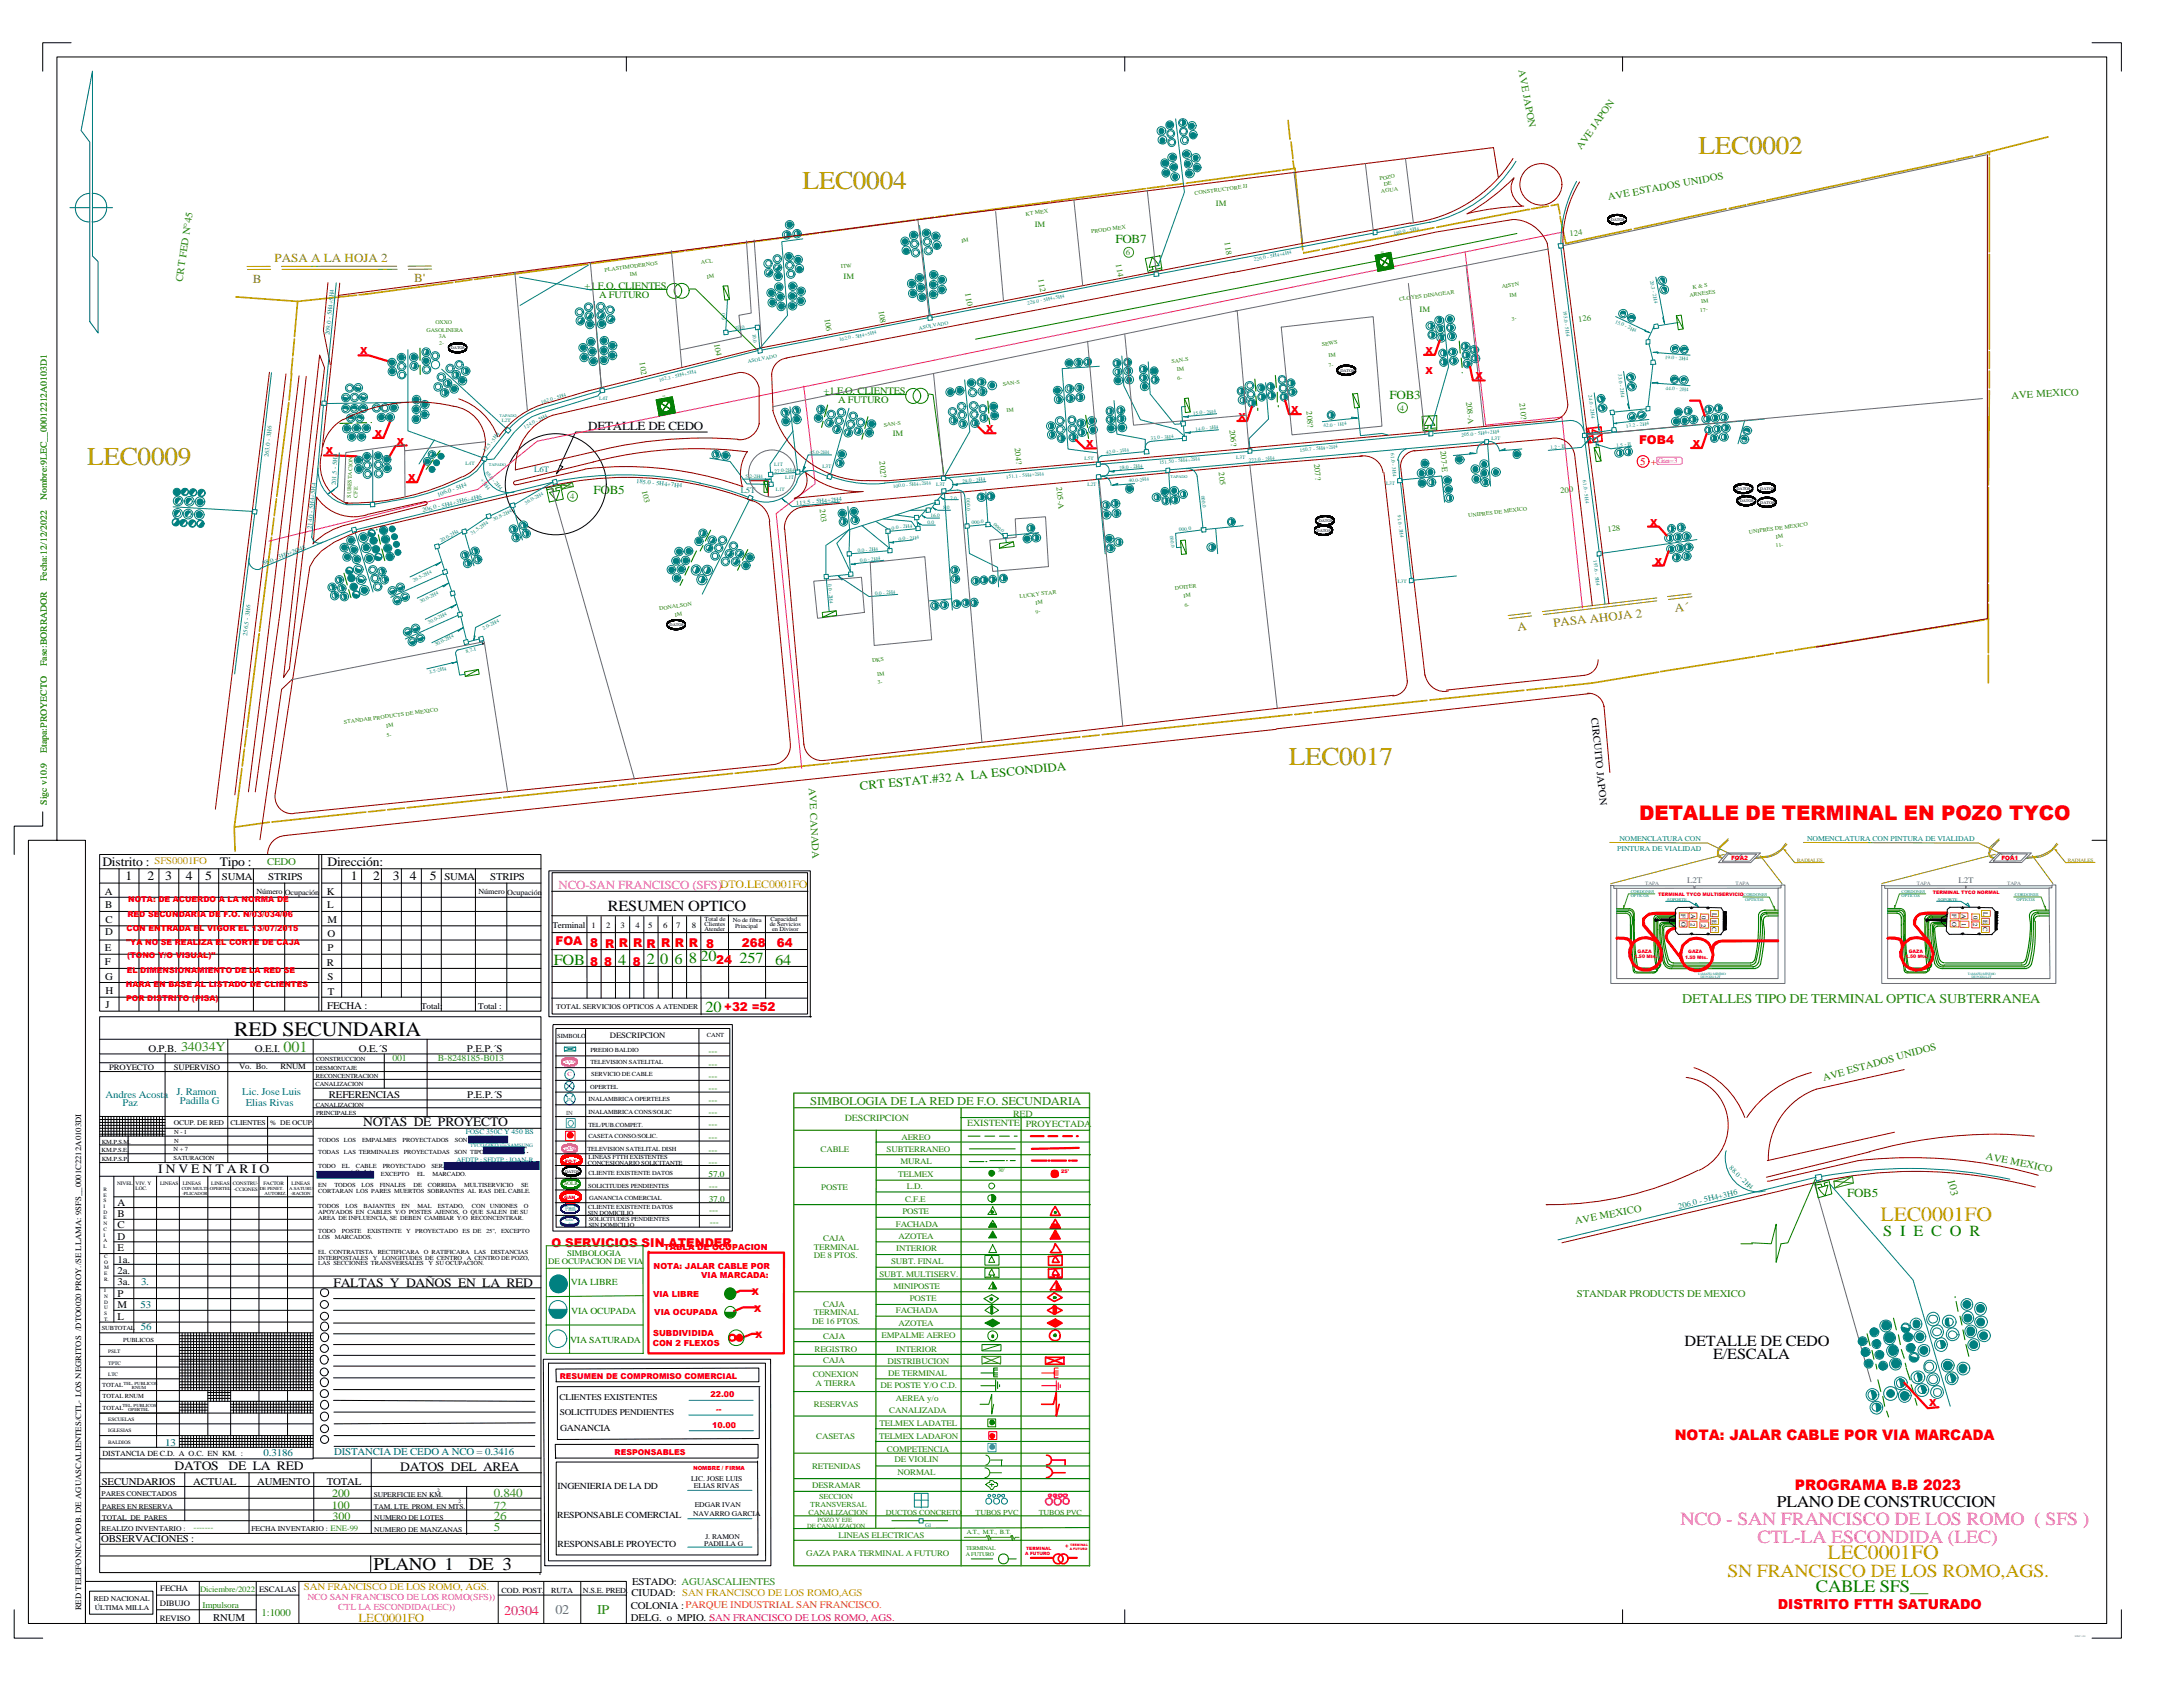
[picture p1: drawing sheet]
<svg xmlns="http://www.w3.org/2000/svg" width="787mm" height="610mm" viewBox="0 0 787 610" stroke-linecap="round" stroke-linejoin="round" font-family="sans-serif">
<defs><g id="words">
<g font-size="9.3" fill="#880">
<text x="612.7" y="55.4">LEC0002</text>
<text x="289.4" y="68">LEC0004</text>
<text x="31.4" y="167.7">LEC0009</text>
<text x="464.9" y="275.6">LEC0017</text>
</g>
<text font-size="7.4" x="84.5" y="373.6">RED SECUNDARIA</text>
<g font-size="7.4" fill="#c4a000">
<text x="678.3" y="440.3">LEC0001FO</text>
<text x="659.1" y="562">LEC0001FO</text>
</g>
<text font-size="7.3" fill="#f00" x="591.2" y="295.6">DETALLE DE TERMINAL EN POZO TYCO</text>
<g font-size="6.7" fill="#f0f">
<text x="606.1" y="549.7">NCO - SAN FRANCISCO DE LOS ROMO ( SFS )</text>
<text x="633.9" y="556.3">CTL-LA ESCONDIDA (LEC)</text>
</g>
<text font-size="6.7" fill="#c4a000" x="623" y="568.7">SN FRANCISCO DE LOS ROMO,AGS.</text>
<g font-size="6.5">
<text x="134.8" y="565.9">PLANO 1</text>
<text x="169.1" y="565.9">DE 3</text>
</g>
<text font-size="6.3" fill="#008000" x="655" y="574">CABLE SFS__</text>
<text font-size="5.9" x="640.9" y="543.3">PLANO DE CONSTRUCCION</text>
<g font-size="5.6">
<text x="219.2" y="328.3">RESUMEN OPTICO</text>
<text x="607.6" y="485.1">DETALLE DE CEDO</text>
<text x="617.9" y="490">E/ESCALA</text>
</g>
<g font-size="5.6" fill="#008000">
<text x="223" y="347.9">4</text>
<text x="233.3" y="347.6">2 0</text>
<text x="243.3" y="347.5">6</text>
<text x="248.5" y="347.3">8</text>
<text x="252.7" y="346.4">20</text>
<text x="266.8" y="347.3">257</text>
<text x="199.7" y="348">FOB</text>
<text x="279.6" y="348">64</text>
<text x="254.5" y="364.7">20</text>
<text x="679.3" y="445.6">S I E C O R</text>
</g>
<text font-size="5.6" fill="#309820" x="102.3" y="379.2">001</text>
<g font-size="5.2" fill="#f00">
<text x="604.1" y="519.3">NOTA: JALAR CABLE POR VIA MARCADA</text>
<text x="647.4" y="537.3">PROGRAMA B.B 2023</text>
</g>
<text font-size="4.9" fill="#f00" x="641.2" y="580">DISTRITO FTTH SATURADO</text>
<g font-size="4.8" fill="#308400">
<text x="606.7" y="361.6">DETALLES TIPO DE TERMINAL OPTICA SUBTERRANEA</text>
<text x="215.3" y="581.7">IP</text>
</g>
<text font-size="4.8" fill="#309820" x="65.3" y="378.9">34034Y</text>
<text font-size="4.8" fill="#587088" x="200.3" y="581.9">02</text>
<text font-size="4.8" fill="#ff0080" x="181.9" y="582.1">20304</text>
<g font-size="4.6">
<text x="37" y="312.2">Distrito :</text>
<text x="45.3" y="317.3">1</text>
<text x="53.2" y="317.2">2</text>
<text x="59.6" y="317.2">3</text>
<text x="67" y="317.3">4</text>
<text x="74" y="317.3">5</text>
<text x="79.3" y="312.2">Tipo :</text>
<text x="118.1" y="312.2">Dirección:</text>
<text x="126.6" y="317.2">1</text>
<text x="134.5" y="317.3">2</text>
<text x="141.7" y="317.4">3</text>
<text x="147.8" y="317.2">4</text>
<text x="155.1" y="317.3">5</text>
<text x="131" y="406">NOTAS DE PROYECTO</text>
<text x="57" y="423">I N V E N T A R I O</text>
<text x="120.3" y="463.9">FALTAS Y DAÑOS EN LA RED</text>
<text x="63" y="529.9">DATOS</text>
<text x="82.4" y="529.9">DE LA RED</text>
<text x="144.4" y="530.2">DATOS DEL AREA</text>
</g>
<g font-size="4.4" fill="#008000">
<text x="402.3" y="87.7">FOB7</text>
<text x="501.2" y="143.7">FOB3</text>
<text x="214.1" y="178.2">FOB5</text>
<text x="310.2" y="284.8" transform="rotate(-6 310.2 284.8)">CRT ESTAT.#32 A LA ESCONDIDA</text>
<text x="666.2" y="431.4">FOB5</text>
</g>
<g font-size="4.4" fill="#808000">
<text x="99" y="94.5">PASA A LA HOJA 2</text>
<text x="149.4" y="101.7">B'</text>
<text x="91.2" y="102">B</text>
<text x="604.3" y="220.7" transform="rotate(-6 604.3 220.7)">A´</text>
<text x="547.4" y="227.4" transform="rotate(-7 547.4 227.4)">A</text>
<text x="560.4" y="226" transform="rotate(-7 560.4 226)">PASA AHOJA 2</text>
</g>
<text font-size="4.4" x="212.2" y="155.1">DETALLE DE CEDO</text>
<g font-size="4.4" fill="#f00">
<text x="591.2" y="160">FOB4</text>
<text x="200.3" y="340.8">FOA</text>
<text x="212.9" y="341.5">8</text>
<text x="218.3" y="341.6">R</text>
<text x="223.2" y="341.5">R R</text>
<text x="233.2" y="341.6">R R R R 8</text>
<text x="267.6" y="341.5">268</text>
<text x="280.2" y="341.3">64</text>
<text x="258.3" y="347.5">24</text>
<text x="212.9" y="348.2">8</text>
<text x="217.9" y="348.1">8</text>
<text x="228.3" y="348.1">8</text>
<text x="261.2" y="364.6">+32 =52</text>
<text x="198.9" y="449.5">O SERVICIOS SIN ATENDER</text>
</g>
<text font-size="4.4" fill="#f0f" x="201.5" y="320.3">NCO-SAN FRANCISCO (SFS)DTO.LEC0001FO</text>
<g font-size="4.4" fill="#309820">
<text x="178.2" y="539.7">0.840</text>
<text x="178.2" y="544.4">72</text>
<text x="178.2" y="548.1">26</text>
<text x="178.2" y="552.1">5</text>
</g>
<text font-size="4.4" fill="#c4a000" x="129.3" y="584.6">LEC0001FO</text>
<text font-size="4.3" fill="#308400" x="292.2" y="398.3">SIMBOLOGIA DE LA RED DE F.O. SECUNDARIA</text>
<g font-size="4.1" fill="#308400">
<text x="119.8" y="539.8">200</text>
<text x="119.7" y="543.9">100</text>
<text x="120" y="547.8">300</text>
</g>
<text font-size="3.9" fill="#308400" x="702.5" y="425.3" transform="rotate(77 702.5 425.3)">103</text>
<g font-size="3.7" fill="#308400">
<text x="547.7" y="25.3" transform="rotate(79 547.7 25.3)">AVE JAPON</text>
<text x="570.4" y="54.2" transform="rotate(-55 570.4 54.2)">AVE JAPON</text>
<text x="580.2" y="72.1" transform="rotate(-10 580.2 72.1)">AVE ESTADOS UNIDOS</text>
<text x="65.8" y="101.6" transform="rotate(-82 65.8 101.6)">CRT FED N°45</text>
<text x="725.5" y="143.7" transform="rotate(-3 725.5 143.7)">AVE MEXICO</text>
<text x="291.8" y="284" transform="rotate(87 291.8 284)">AVE CANADA</text>
<text x="96.3" y="311.7">CEDO</text>
<text x="657.8" y="389.7" transform="rotate(-16 657.8 389.7)">AVE ESTADOS UNIDOS</text>
<text x="716.1" y="417.9" transform="rotate(11 716.1 417.9)">AVE MEXICO</text>
<text x="568.3" y="441.2" transform="rotate(-10 568.3 441.2)">AVE MEXICO</text>
<text x="568.8" y="467.4">STANDAR PRODUCTS DE MEXICO</text>
<text x="94.3" y="582.4">1:1000</text>
</g>
<text font-size="3.7" fill="#f00" x="591.6" y="167.7">5 +</text>
<g font-size="3.7">
<text x="574" y="258.9" transform="rotate(84 574 258.9)">CIRCUITO JAPON</text>
<text x="80.1" y="317.3">SUMA</text>
<text x="96.7" y="317.3">STRIPS</text>
<text x="160.3" y="317.3">SUMA</text>
<text x="176.8" y="317.2">STRIPS</text>
<text x="37.8" y="322.6">A</text>
<text x="117.9" y="322.5">K</text>
<text x="37.9" y="327.4">B</text>
<text x="118" y="327.4">L</text>
<text x="38" y="332.8">C</text>
<text x="118.2" y="332.8">M</text>
<text x="37.9" y="337">D</text>
<text x="118.2" y="337.7">O</text>
<text x="37.8" y="342.9">E</text>
<text x="37.8" y="348">F</text>
<text x="118.2" y="342.9">P</text>
<text x="38" y="353.4">G</text>
<text x="117.9" y="348.1">R</text>
<text x="118.1" y="353.2">S</text>
<text x="38.1" y="358.4">H</text>
<text x="118.2" y="358.5">T</text>
<text x="38" y="363.5">J</text>
<text x="118.1" y="363.7">FECHA :</text>
<text x="53.5" y="379.2">O.P.B.</text>
<text x="91.9" y="379.3">O.E.I.</text>
<text x="129.5" y="379.1">O.E.´S</text>
<text x="168.4" y="379.1">P.E.P.´S</text>
<text x="118.7" y="395.8">REFERENCIAS</text>
<text x="168.5" y="396">P.E.P.´S</text>
<text x="42.4" y="434.6">A</text>
<text x="42.4" y="438.7">B</text>
<text x="42.4" y="442.8">C</text>
<text x="42.4" y="446.9">D</text>
<text x="42.4" y="451">E</text>
<text x="42.4" y="455.2">1a.</text>
<text x="42.4" y="459.3">2a.</text>
<text x="42.4" y="463.4">3a.</text>
<text x="42.4" y="467.5">P</text>
<text x="42.4" y="471.6">M</text>
<text x="42.4" y="475.7">L</text>
<text x="36.7" y="535.2">SECUNDARIOS</text>
<text x="69.7" y="535.3">ACTUAL</text>
<text x="92.8" y="535.4">AUMENTO</text>
<text x="117.9" y="535.2">TOTAL</text>
<text x="36.5" y="556">OBSERVACIONES :</text>
<text x="227.8" y="575.4">CIUDAD: SAN FRANCISCO DE LOS ROMO,AGS</text>
<text x="228" y="571.3">ESTADO: AGUASCALIENTES</text>
<text x="227.6" y="580">COLONIA :PARQUE INDUSTRIAL SAN FRANCISCO.</text>
<text x="76.9" y="584.2">RNUM</text>
<text x="227.6" y="584.2">DELG. o MPIO. :SAN FRANCISCO DE LOS ROMO, AGS.</text>
</g>
<g font-size="3.7" fill="#c4a000">
<text x="55.8" y="311.4">SFS0001FO</text>
<text x="109.6" y="573">SAN FRANCISCO DE LOS ROMO, AGS.</text>
</g>
<g font-size="3.7" fill="#00f">
<text x="38.1" y="395.8">Andres Acosta</text>
<text x="63.7" y="394.6">J. Ramon</text>
<text x="87.4" y="394.7">Lic. Jose Luis</text>
<text x="44.2" y="398.8">Paz</text>
<text x="64.9" y="397.9">Padilla G</text>
<text x="88.6" y="398.7">Elias Rivas</text>
</g>
<g font-size="3.7" fill="#004080">
<text x="50.9" y="463.3">3.</text>
<text x="50.7" y="471.6">53</text>
<text x="50.8" y="479.6">56</text>
<text x="59.6" y="521.1">13</text>
<text x="95.1" y="524.9">0.3186</text>
<text x="120.5" y="524.6">DISTANCIA DE CEDO A NCO = 0.3416</text>
</g>
<g font-size="3.6" fill="#008000">
<text x="210.9" y="104.1">+1 F.O. CLIENTES</text>
<text x="216.1" y="107.5">A FUTURO</text>
<text x="297.1" y="142">+1 F.O. CLIENTES</text>
<text x="302.3" y="145.3">A FUTURO</text>
</g>
<g font-size="3.5" fill="#f00">
<text x="129.9" y="127.8">X</text>
<text x="514.2" y="127.6">X</text>
<text x="514.2" y="134.7">X</text>
<text x="532.2" y="136.7">X</text>
<text x="465.8" y="148.9">X</text>
<text x="355.7" y="155.8">X</text>
<text x="446.7" y="151.4">X</text>
<text x="135.2" y="157.5">X</text>
<text x="143.2" y="160.3">X</text>
<text x="391.7" y="161.2">X</text>
<text x="610.7" y="161.2">X</text>
<text x="117.5" y="163.8">X</text>
<text x="147.3" y="173.5">X</text>
<text x="595.2" y="189.5">X</text>
<text x="596.9" y="203.6">X</text>
<text x="695.9" y="506.9">X</text>
</g>
<g font-size="3.4" fill="#308400">
<text x="304.8" y="404.3">DESCRIPCION</text>
<text x="348.8" y="406">EXISTENTE</text>
<text x="365.4" y="402.5">RED</text>
<text x="370" y="406.4">PROYECTADA</text>
</g>
<g font-size="3.4" fill="#f00">
<text x="271.2" y="466.8">X</text>
<text x="272" y="473.1">X</text>
</g>
<g font-size="3.3" fill="#309820">
<text x="16.8" y="180.3" transform="rotate(-90 16.8 180.3)">Nombre:9LEC__00012212A0103D1</text>
<text x="16.8" y="209.5" transform="rotate(-90 16.8 209.5)">Fecha:12/12/2022</text>
<text x="16.8" y="240.2" transform="rotate(-90 16.8 240.2)">Fase:BORRADOR</text>
<text x="16.8" y="271.4" transform="rotate(-90 16.8 271.4)">Etapa:PROYECTO</text>
<text x="16.8" y="290.2" transform="rotate(-90 16.8 290.2)">Sigc v10.9</text>
<text x="141.6" y="382.4">001</text>
<text x="158" y="382.4">B-8248185-B013</text>
</g>
<g font-size="3.3">
<text x="171.3" y="411.7">XAGA.</text>
<text x="176.5" y="415.8">POUYET.</text>
<text x="126.2" y="424">( 0.4 )</text>
<text x="202" y="515.8">GANANCIA</text>
<text x="201" y="536.9">INGENIERIA DE LA DD</text>
<text x="200.9" y="547.2">RESPONSABLE COMERCIAL</text>
<text x="201.1" y="557.6">RESPONSABLE PROYECTO</text>
</g>
<g font-size="3.3" fill="#008000">
<text x="206" y="463.2">VIA LIBRE</text>
<text x="206" y="473.5">VIA OCUPADA</text>
<text x="205.7" y="484">VIA SATURADA</text>
</g>
<text font-size="3.3" fill="#f00" x="272.4" y="482.2">X</text>
<g font-size="3.3" fill="#f0f">
<text x="110.9" y="576.8">NCO SAN FRANCISCO DE LOS ROMO(SFS))</text>
<text x="122" y="580.3">CTL LA ESCONDIDA(LEC))</text>
</g>
<g font-size="3.2">
<text x="199.3" y="334.4">Terminal</text>
<text x="151.9" y="363.7">Total:</text>
<text x="172.5" y="363.7">Total :</text>
<text x="201.8" y="504.8">CLIENTES EXISTENTES</text>
<text x="201.9" y="510.1">SOLICITUDES PENDIENTES</text>
</g>
<g font-size="3.2" fill="#008000">
<text x="255.5" y="380">---</text>
<text x="255.5" y="384.5">---</text>
<text x="255.5" y="389">---</text>
<text x="255.5" y="393.1">---</text>
<text x="255.5" y="397.5">---</text>
<text x="255.5" y="401.9">---</text>
<text x="255.5" y="406.3">---</text>
<text x="255.5" y="411">---</text>
<text x="255.5" y="419.8">---</text>
<text x="255.5" y="415.6">---</text>
<text x="255.5" y="424.2">57.0</text>
<text x="255.6" y="428.7">---</text>
<text x="255.6" y="433.3">37.0</text>
<text x="255.7" y="437.2">---</text>
<text x="256" y="441.4">---</text>
</g>
<text font-size="3.2" fill="#308400" x="73.1" y="579.6">Impulsora</text>
<g font-size="3.1" fill="#587088">
<text x="608.5" y="318.2">L2T</text>
<text x="706.4" y="318.2">L2T</text>
</g>
<g font-size="3.1" fill="#308400">
<text x="325.1" y="411">AEREO</text>
<text x="296" y="415.1">CABLE</text>
<text x="319.8" y="415.2">SUBTERRANEO</text>
<text x="324.8" y="419.6">MURAL</text>
<text x="324" y="424.4">TELMEX</text>
<text x="296.2" y="429">POSTE</text>
<text x="327.1" y="428.6">L.D.</text>
<text x="325.5" y="437.6">POSTE</text>
<text x="326.5" y="433.2">C.F.E</text>
<text x="323.2" y="442.4">FACHADA</text>
<text x="296.9" y="447.5">CAJA</text>
<text x="324.1" y="446.5">AZOTEA</text>
<text x="293.5" y="453.4">DE 8 PTOS.</text>
<text x="293.5" y="450.5">TERMINAL</text>
<text x="321.4" y="455.8">SUBT. FINAL</text>
<text x="323.3" y="451.1">INTERIOR</text>
<text x="317.2" y="460.4">SUBT. MULTISERV.</text>
<text x="322.3" y="464.6">MINIPOSTE</text>
<text x="296.9" y="471.2">CAJA</text>
<text x="323.2" y="473.5">FACHADA</text>
<text x="328.2" y="469.1">POSTE</text>
<text x="292.9" y="477.3">DE 16 PTOS.</text>
<text x="293.5" y="474.2">TERMINAL</text>
<text x="324.1" y="478">AZOTEA</text>
<text x="296.9" y="482.7">CAJA</text>
<text x="318" y="482.2">EMPALME AEREO</text>
<text x="293.8" y="487.2">REGISTRO</text>
<text x="296.9" y="491.4">CAJA</text>
<text x="320.1" y="491.8">DISTRIBUCION</text>
<text x="323.3" y="487.2">INTERIOR</text>
<text x="293.1" y="496.4">CONEXION</text>
<text x="320.3" y="496.2">DE TERMINAL</text>
<text x="294.1" y="499.5">A TIERRA</text>
<text x="317.6" y="500.5">DE POSTE Y/O C.D.</text>
<text x="293.6" y="507.2">RESERVAS</text>
<text x="320.7" y="509.2">CANALIZADA</text>
<text x="323.1" y="505.1">AEREA y/o</text>
<text x="317.2" y="514">TELMEX LADATEL</text>
<text x="294.4" y="518.6">CASETAS</text>
<text x="317.1" y="518.7">TELMEX LADAFON</text>
<text x="319.9" y="523.3">COMPETENCIA</text>
<text x="322.6" y="527.2">DE VIOLIN</text>
<text x="292.9" y="529.5">RETENIDAS</text>
<text x="323.8" y="531.7">NORMAL</text>
<text x="292.9" y="536.6">DESRAMAR</text>
<text x="302.4" y="554.5">LINEAS ELECTRICAS</text>
<text x="290.8" y="560.9">GAZA PARA TERMINAL A FUTURO</text>
</g>
<g font-size="3" fill="#308400">
<text x="438.6" y="74.1">IM</text>
<text x="373.3" y="81.9">IM</text>
<text x="441.7" y="87.3" transform="rotate(81 441.7 87.3)">118</text>
<text x="566.3" y="85.2" transform="rotate(-8 566.3 85.2)">124</text>
<text x="402.5" y="95.3" transform="rotate(81 402.5 95.3)">114</text>
<text x="304.3" y="100.7">IM</text>
<text x="374.5" y="100.7" transform="rotate(81 374.5 100.7)">112</text>
<text x="348.2" y="105.8" transform="rotate(81 348.2 105.8)">110</text>
<text x="316.8" y="112" transform="rotate(81 316.8 112)">108</text>
<text x="512" y="112.4">IM</text>
<text x="297.4" y="114.9" transform="rotate(81 297.4 114.9)">106</text>
<text x="569.3" y="116.1" transform="rotate(-8 569.3 116.1)">126</text>
<text x="257.6" y="123.8" transform="rotate(81 257.6 123.8)">104</text>
<text x="230.7" y="130.6" transform="rotate(81 230.7 130.6)">102</text>
<text x="471.2" y="148.2" transform="rotate(84 471.2 148.2)">208?</text>
<text x="528.9" y="144.8" transform="rotate(84 528.9 144.8)">208-A</text>
<text x="548.1" y="145.2" transform="rotate(84 548.1 145.2)">210?</text>
<text x="443.5" y="154.9" transform="rotate(84 443.5 154.9)">206?</text>
<text x="322" y="157.2">IM</text>
<text x="366" y="161.5" transform="rotate(84 366 161.5)">204?</text>
<text x="317.2" y="166.3" transform="rotate(84 317.2 166.3)">202?</text>
<text x="474" y="167.2" transform="rotate(84 474 167.2)">207?</text>
<text x="519.6" y="162.6" transform="rotate(84 519.6 162.6)">207-E</text>
<text x="439.6" y="170.3" transform="rotate(84 439.6 170.3)">205</text>
<text x="231.5" y="176.9" transform="rotate(77 231.5 176.9)">103</text>
<text x="381.1" y="175.7" transform="rotate(84 381.1 175.7)">205-A</text>
<text x="562.8" y="177.7" transform="rotate(-5 562.8 177.7)">200</text>
<text x="295.7" y="183.6" transform="rotate(84 295.7 183.6)">203</text>
<text x="579.9" y="191.7" transform="rotate(-8 579.9 191.7)">128</text>
<text x="72.2" y="574">Diciembre/2022</text>
</g>
<g font-size="3" fill="#309820">
<text x="406.1" y="92">6</text>
<text x="504.9" y="148">4</text>
<text x="205.7" y="180">4</text>
<text x="69.8" y="551.4">-------</text>
<text x="119.2" y="552">ENE-99</text>
</g>
<g font-size="3" fill="#008080">
<text x="192.7" y="170">L6T</text>
<text x="267.2" y="177.8">L5T</text>
</g>
<g font-size="3">
<text x="213.4" y="334.6">1</text>
<text x="218.6" y="334.6">2</text>
<text x="223.8" y="334.6">3</text>
<text x="229.2" y="334.5">4</text>
<text x="233.8" y="334.5">5</text>
<text x="239.2" y="334.6">6</text>
<text x="243.9" y="334.7">7</text>
<text x="249.5" y="334.6">8</text>
<text x="220" y="374.3">DESCRIPCION</text>
<text x="39.4" y="385.6">PROYECTO</text>
<text x="62.7" y="385.7">SUPERVISO</text>
<text x="86.3" y="385.5">Vo. Bo.</text>
<text x="101.2" y="385.5">RNUM</text>
<text x="160.2" y="421.2">ACREBg-3</text>
<text x="179" y="421.2">SCREeBh-3</text>
<text x="57.8" y="573.6">FECHA</text>
<text x="93.5" y="574">ESCALAS</text>
<text x="29.3" y="580.5" transform="rotate(-90 29.3 580.5)">RED TELEFONICA/POB. DE AGUASCALIENTES/CTL- LOS NEGRITOS /DTO0020 PROY./SE LLAMA: 9SFS__0001C2212A0103DI</text>
<text x="57.7" y="579">DIBUJO</text>
<text x="57.7" y="584.2">REVISO</text>
</g>
<g font-size="3" fill="#008000">
<text x="197.7" y="455.7">DE OCUPACION DE VIA</text>
<text x="204.5" y="452.6">SIMBOLOGIA</text>
</g>
<g font-size="3" fill="#f00">
<text x="239.5" y="450.5">TABLA DE OCUPACION</text>
<text x="235.8" y="457.3">NOTA: JALAR CABLE POR</text>
<text x="252.9" y="460.9">VIA MARCADA:</text>
<text x="235.5" y="467.6">VIA LIBRE</text>
<text x="236" y="474">VIA OCUPADA</text>
<text x="235.5" y="485.3">CON 2 FLEXOS</text>
<text x="235.6" y="481.7">SUBDIVIDIDA</text>
</g>
<g font-size="2.9" fill="#f00">
<text x="46.2" y="325.1">NOTA: DE ACUERDO A LA NORMA DE</text>
<text x="45.7" y="335.7">CON ENTRADA EL VIGOR EL 13/07/2015</text>
<text x="46" y="330.5">RED SECUNDARIA DE F.O. N/03/034/06</text>
<text x="45.5" y="340.7">&quot;YA NO SE REALIZA EL CORTE DE CAJA</text>
<text x="45.8" y="345.5">(TONO Y/O VISUAL)&quot;</text>
<text x="45.7" y="350.9">EL DIMENSIONAMIENTO DE LA RED SE</text>
<text x="45.4" y="355.9">HARA EN BASE AL LISTADO DE CLIENTES</text>
<text x="45.5" y="361">POR DISTRITO (PISA)</text>
<text x="201.9" y="497.1">RESUMEN DE COMPROMISO COMERCIAL</text>
<text x="256.3" y="503.7">22.00</text>
<text x="258.4" y="509.1">--</text>
<text x="256.9" y="514.6">10.00</text>
<text x="221.7" y="524.7">RESPONSABLES</text>
</g>
<text font-size="2.9" fill="#008080" x="605.6" y="435.7" transform="rotate(-14 605.6 435.7)">206.0 - 5H4+3H6</text>
<g font-size="2.8">
<text x="92.5" y="322.3">Número</text>
<text x="102.7" y="322.6">Ocupación</text>
<text x="172.6" y="322.3">Número</text>
<text x="183" y="322.5">Ocupación</text>
<text x="36.9" y="524.9">DISTANCIA DE C.D. A O.C. EN KM. :</text>
<text x="180.9" y="574.3">COD. POST.</text>
<text x="198.8" y="574.2">RUTA</text>
<text x="210.2" y="574.2">N.S.E. PRED.</text>
</g>
<g font-size="2.8" fill="#308400">
<text x="292.3" y="543.3">TRANSVERSAL</text>
<text x="295.5" y="540.5">SECCION</text>
<text x="291.7" y="546">CANALIZACION</text>
<text x="319.5" y="546.1">DUCTOS CONCRETO</text>
<text x="351.9" y="546.1">TUBOS PVC</text>
<text x="374.7" y="546.1">TUBOS PVC</text>
</g>
<text font-size="2.6" fill="#f0f" x="597.9" y="167">Gan=3</text>
<g font-size="2.6" fill="#008080">
<text x="584.1" y="303.3">NOMENCLATURA CON</text>
<text x="651.8" y="303.3">NOMENCLATURA CON PINTURA DE VIALIDAD</text>
<text x="583.4" y="306.9">PINTURA DE VIALIDAD</text>
</g>
<g font-size="2.6">
<text x="200.7" y="363.7">TOTAL SERVICIOS OPTICOS A ATENDER</text>
<text x="62.7" y="405.7">OCUP. DE RED</text>
<text x="83.1" y="405.6">CLIENTES</text>
<text x="97.5" y="405.7">% DE OCUP.</text>
<text x="249.3" y="533.8">LIC. JOSE LUIS</text>
<text x="36.7" y="539.4">PARES CONECTADOS</text>
<text x="134.8" y="539.8">SUPERFICIE EN KM.</text>
<text x="250.3" y="536.4">ELIAS RIVAS</text>
<text x="36.8" y="543.8">PARES EN RESERVA</text>
<text x="134.9" y="544.1">TAM. LTE. PROM. EN MTS.</text>
<text x="250.6" y="543.4">EDGAR IVAN</text>
<text x="36.7" y="552">REALIZO INVENTARIO :</text>
<text x="36.8" y="547.8">TOTAL DE PARES</text>
<text x="135" y="547.8">NUMERO DE LOTES</text>
<text x="250" y="546.5">NAVARRO GARCIA</text>
<text x="90.7" y="552.1">FECHA INVENTARIO :</text>
<text x="134.9" y="552.2">NUMERO DE MANZANAS</text>
<text x="254" y="557.2">PADILLA G</text>
<text x="254.4" y="554.7">J. RAMON</text>
<text x="33.9" y="577.1">RED NACIONAL</text>
<text x="34.2" y="580.3">ÚLTIMA MILLA</text>
</g>
<text font-size="2.6" fill="#00f" x="168" y="408.9">FOSC 350C Y 450 BS</text>
<text font-size="2.4" fill="#00f" x="164.7" y="418.7">AFDTP ; SFDTP ; IOAN-R</text>
<text font-size="2.4" fill="#008080" x="623.6" y="421.2" transform="rotate(44 623.6 421.2)">88.0 - 2H4</text>
<g font-size="2.3">
<text x="606.4" y="329.4" transform="rotate(90 606.4 329.4)">F</text>
<text x="610" y="329.6" transform="rotate(90 610 329.6)">A</text>
<text x="617.7" y="329" transform="rotate(90 617.7 329)">L</text>
<text x="704.1" y="329.4" transform="rotate(90 704.1 329.4)">F</text>
<text x="707.7" y="329.6" transform="rotate(90 707.7 329.6)">A</text>
<text x="715.5" y="328.9" transform="rotate(90 715.5 328.9)">L</text>
<text x="606.5" y="332.5" transform="rotate(90 606.5 332.5)">O</text>
<text x="609.9" y="332.7" transform="rotate(90 609.9 332.7)">2</text>
<text x="613.7" y="333" transform="rotate(90 613.7 333)">2</text>
<text x="613.8" y="330.3" transform="rotate(90 613.8 330.3)">0</text>
<text x="617.6" y="334.4" transform="rotate(90 617.6 334.4)">C</text>
<text x="617.6" y="331.7" transform="rotate(90 617.6 331.7)">E</text>
<text x="704.2" y="332.5" transform="rotate(90 704.2 332.5)">O</text>
<text x="707.7" y="332.7" transform="rotate(90 707.7 332.7)">1</text>
<text x="711.7" y="332.8" transform="rotate(90 711.7 332.8)">2</text>
<text x="711.8" y="330.1" transform="rotate(90 711.8 330.1)">0</text>
<text x="715.3" y="334.2" transform="rotate(90 715.3 334.2)">C</text>
<text x="715.4" y="331.5" transform="rotate(90 715.4 331.5)">E</text>
</g>
<g font-size="2.3" fill="#308400">
<text x="291.2" y="550.7">DE CANALIZACION</text>
<text x="294.9" y="548.6">POZO Y EJE</text>
</g>
<text font-size="2.3" fill="#008000" x="348.7" y="553.2">A.T., M.T., B.T.</text>
<g font-size="2.2" fill="#008080">
<text x="118.9" y="120.9" transform="rotate(-84 118.9 120.9)">209.0 - 5H4+5H4</text>
<text x="96.8" y="164.8" transform="rotate(-84 96.8 164.8)">263.0 - 3H6</text>
<text x="121.1" y="174.9" transform="rotate(-87 121.1 174.9)">201.5 - 5H4</text>
<text x="158" y="179.1" transform="rotate(-20 158 179.1)">106.0 - 5H4</text>
<text x="229.4" y="174.1" transform="rotate(6 229.4 174.1)">185.0 - 5H4+7H4</text>
<text x="152.5" y="184.6" transform="rotate(-13 152.5 184.6)">206.0 - 5H4+3H6+4H6</text>
<text x="287.2" y="182.1" transform="rotate(-5 287.2 182.1)">113.5 - 5H4+2H4</text>
<text x="112.4" y="190.7" transform="rotate(-84 112.4 190.7)">214.0 - 5H4+5H4</text>
<text x="95" y="203.9" transform="rotate(-22 95 203.9)">88.0 - 3H6+2Ø45</text>
<text x="89.1" y="229.2" transform="rotate(-84 89.1 229.2)">256.5 - 3H6</text>
</g>
<g font-size="2.2">
<text x="254.1" y="335.7">Atender</text>
<text x="254.1" y="333.9">Clientes</text>
<text x="254.1" y="332.1">Total de</text>
<text x="264.3" y="332.4">No de fibra</text>
<text x="265.1" y="334.6">Principal</text>
<text x="277.6" y="334">de Servicios</text>
<text x="277.9" y="332">Capacidad</text>
<text x="278.5" y="335.7">en Divisor</text>
<text x="201" y="374.3">SIMBOLO</text>
<text x="255" y="373.9">CANT</text>
<text x="114" y="382.4">CONSTRUCCION</text>
<text x="213" y="383.7">TELEVISION SATELITAL</text>
<text x="213" y="379.4">PREDIO BALDIO</text>
<text x="113.8" y="385.6">DESMONTAJE</text>
<text x="114" y="388.6">RECONCENTRACION</text>
<text x="213.2" y="387.9">SERVICIO DE CABLE</text>
<text x="113.8" y="391.6">CANALIZACION</text>
<text x="212.9" y="392.4">OPERTEL</text>
<text x="113.9" y="399">CANALIZACION</text>
<text x="114" y="402">PRINCIPALES</text>
<text x="212.2" y="401.5">INALAMBRICA CONS/SOLIC</text>
<text x="212.3" y="397">INALAMBRICA OPERTELES</text>
<text x="212.2" y="406.3">TEL/PUB.COMPET.</text>
<text x="36.7" y="412.4">KM.P.S.M.</text>
<text x="62.8" y="408.9">N - 1</text>
<text x="62.8" y="411.9">N</text>
<text x="114.8" y="411.7">TODOS</text>
<text x="124.1" y="411.7">LOS</text>
<text x="130.6" y="411.7">EMPALMES</text>
<text x="145.2" y="411.7">PROYECTADOS</text>
<text x="164.1" y="411.7">SON</text>
<text x="212.2" y="410.4">CASETA CONSO/SOLIC.</text>
<text x="36.6" y="415.4">KM.P.S.E.</text>
<text x="36.7" y="418.5">KM.P.S.P.</text>
<text x="62.6" y="415">N + 7</text>
<text x="62.6" y="418.4">SATURACION</text>
<text x="114.8" y="416">TODAS</text>
<text x="124.1" y="416">LAS TERMINALES</text>
<text x="145.6" y="416">PROYECTADAS</text>
<text x="163.9" y="416">SON TIPO</text>
<text x="211.9" y="414.8">TELEVISION SATELITAL DISH</text>
<text x="212.3" y="418">LINEAS FTTH EXISTENTES</text>
<text x="114.8" y="421">TODO</text>
<text x="114.9" y="424.1">CALIBRE</text>
<text x="123.3" y="421">EL</text>
<text x="128.3" y="421">CABLE</text>
<text x="137.4" y="424.1">EXCEPTO</text>
<text x="138" y="421">PROYECTADO</text>
<text x="150.4" y="424.1">EL</text>
<text x="155.6" y="421">SERA</text>
<text x="156" y="424.1">MARCADO.</text>
<text x="212.1" y="420.1">CONCESIONARIO SOLICITANTE</text>
<text x="212.2" y="423.7">CLIENTE EXISTENTE DATOS</text>
<text x="114.8" y="427.9">EN</text>
<text x="114.8" y="430.2">CORTARAN LOS PARES MUERTOS SOBRANTES AL RAS DEL CABLE.</text>
<text x="120.6" y="427.9">TODOS</text>
<text x="130.4" y="427.9">LOS</text>
<text x="137" y="427.9">FINALES</text>
<text x="149.1" y="427.9">DE</text>
<text x="154.4" y="427.9">CORRIDA</text>
<text x="167.4" y="427.9">MULTISERVICIO</text>
<text x="187.9" y="427.9">SE</text>
<text x="212.2" y="428.1">SOLICITUDES PENDIENTES</text>
<text x="114.8" y="435.4">TODOS</text>
<text x="114.8" y="437.6">APOYADOS EN CABLES Y/O POSTES AJENOS, O QUE SALEN DE SU</text>
<text x="124.6" y="435.4">LOS</text>
<text x="131.2" y="435.4">BAJANTES</text>
<text x="144.8" y="435.4">EN</text>
<text x="150.6" y="435.4">MAL</text>
<text x="157.9" y="435.4">ESTADO,</text>
<text x="170.2" y="435.4">CON</text>
<text x="176.7" y="435.4">UNIONES</text>
<text x="188.9" y="435.4">O</text>
<text x="212.2" y="435.8">CLIENTE EXISTENTE DATOS</text>
<text x="212.5" y="432.6">GANANCIA COMERCIAL</text>
<text x="114.8" y="439.9">AREA DE INFLUENCIA, SE DEBEN CAMBIAR Y/O RECONCENTRAR.</text>
<text x="212" y="438.1">SIN DOMICILIO</text>
<text x="212.4" y="440.1">SOLICITUDES PENDIENTES</text>
<text x="212.4" y="442.3">SIN DOMICILIO</text>
<text x="114.8" y="444.5">TODO</text>
<text x="114.8" y="446.8">LOS</text>
<text x="120.7" y="446.8">MARCADOS.</text>
<text x="123.3" y="444.5">POSTE</text>
<text x="132.5" y="444.5">EXISTENTE</text>
<text x="146.5" y="444.5">Y</text>
<text x="149.8" y="444.5">PROYECTADO</text>
<text x="166.8" y="444.5">ES DE</text>
<text x="175.3" y="444.5">25&quot;,</text>
<text x="180.7" y="444.5">EXCEPTO</text>
<text x="114.8" y="451.9">EL CONTRATISTA</text>
<text x="114.8" y="454.1">INTERPOSTALES</text>
<text x="134.5" y="454.1">Y</text>
<text x="136.2" y="451.9">RECTIFICARA</text>
<text x="137.8" y="454.1">LONGITUDES DE CENTRO</text>
<text x="152.9" y="451.9">O RATIFICARA</text>
<text x="168.3" y="454.1">A CENTRO DE POZO,</text>
<text x="171" y="451.9">LAS</text>
<text x="177" y="451.9">DISTANCIAS</text>
<text x="114.8" y="456.2">LAS SECCIONES TRANSVERSALES</text>
<text x="154.5" y="456.2">Y SU OCUPACION.</text>
<text x="36.7" y="479.4">SUBTOTAL</text>
<text x="44.5" y="483.7">PUBLICOS</text>
<text x="36.8" y="499.9">TOTAL</text>
<text x="37" y="504.1">TOTAL RNUM</text>
<text x="37" y="508.2">TOTAL</text>
</g>
<text font-size="2.2" fill="#f0f" x="204.7" y="388.1">C</text>
<text font-size="2.2" fill="#484444" x="204.2" y="401.8">IN</text>
<g font-size="2.1" fill="#f00">
<text x="624.4" y="310">FOA2</text>
<text x="721.9" y="310">FOA1</text>
</g>
<g font-size="2" fill="#308400">
<text x="497.7" y="64.9" transform="rotate(-7 497.7 64.9)">POZO</text>
<text x="431" y="70.2" transform="rotate(-7 431 70.2)">CONSTRUCTORE JJ</text>
<text x="498.2" y="69.5" transform="rotate(-7 498.2 69.5)">AGUA</text>
<text x="499.2" y="67" transform="rotate(-7 499.2 67)">DE</text>
<text x="370" y="77.7" transform="rotate(-7 370 77.7)">KT MEX</text>
<text x="346.9" y="87.5" transform="rotate(-7 346.9 87.5)">IM</text>
<text x="393.7" y="84.1" transform="rotate(-7 393.7 84.1)">PRODO MEX</text>
<text x="253" y="95.1" transform="rotate(-7 253 95.1)">ACL</text>
<text x="218.2" y="97.9" transform="rotate(-7 218.2 97.9)">PLASTIMODERNOS</text>
<text x="227.3" y="99.5" transform="rotate(-7 227.3 99.5)">IM</text>
<text x="255.1" y="100.4" transform="rotate(-7 255.1 100.4)">IM</text>
<text x="303.4" y="96.7" transform="rotate(-7 303.4 96.7)">ITW</text>
<text x="541.8" y="103.9" transform="rotate(-7 541.8 103.9)">AISTN</text>
<text x="544.5" y="107.1" transform="rotate(-7 544.5 107.1)">IM</text>
<text x="609.5" y="106.9" transform="rotate(-7 609.5 106.9)">ARNESES</text>
<text x="610.6" y="104.1" transform="rotate(-7 610.6 104.1)">K &amp; S</text>
<text x="504.8" y="108.5" transform="rotate(-7 504.8 108.5)">CLOYES DINAGEAR</text>
<text x="613.2" y="112.5" transform="rotate(-7 613.2 112.5)">17-</text>
<text x="613.8" y="109.3" transform="rotate(-7 613.8 109.3)">IM</text>
<text x="153.9" y="119.6">GASOLINERA</text>
<text x="157.1" y="116.8">OXXO</text>
<text x="545.3" y="115.6" transform="rotate(-7 545.3 115.6)">3-</text>
<text x="158.3" y="121.8">3A</text>
<text x="158.4" y="124.2">2-</text>
<text x="476.9" y="124.8" transform="rotate(-7 476.9 124.8)">SEWS</text>
<text x="422.7" y="130.9" transform="rotate(-7 422.7 130.9)">SAN-S</text>
<text x="479.3" y="128.8" transform="rotate(-7 479.3 128.8)">IM</text>
<text x="424.6" y="133.8" transform="rotate(-7 424.6 133.8)">IM</text>
<text x="424.7" y="137.1" transform="rotate(-7 424.7 137.1)">6-</text>
<text x="479.3" y="132.4" transform="rotate(-7 479.3 132.4)">7-</text>
<text x="361.8" y="139.1" transform="rotate(-7 361.8 139.1)">SAN-S</text>
<text x="363.2" y="148.6" transform="rotate(-7 363.2 148.6)">IM</text>
<text x="318.9" y="153.9" transform="rotate(-7 318.9 153.9)">SAN-S</text>
<text x="126.6" y="179.4" transform="rotate(-87 126.6 179.4)">SUBESTACION</text>
<text x="128.9" y="179.4" transform="rotate(-87 128.9 179.4)">CFE</text>
<text x="529.7" y="186.5" transform="rotate(-7 529.7 186.5)">UNIPRES DE MEXICO</text>
<text x="630.9" y="192.4" transform="rotate(-7 630.9 192.4)">UNIPRES DE MEXICO</text>
<text x="640.5" y="197.4" transform="rotate(-7 640.5 197.4)">11-</text>
<text x="640.6" y="194.2" transform="rotate(-7 640.6 194.2)">IM</text>
<text x="367.8" y="215.7" transform="rotate(-7 367.8 215.7)">LUCKY STAR</text>
<text x="423.9" y="212.7" transform="rotate(-7 423.9 212.7)">DOITER</text>
<text x="427" y="215.5" transform="rotate(-7 427 215.5)">IM</text>
<text x="237.9" y="219.9" transform="rotate(-7 237.9 219.9)">DONALSON</text>
<text x="373.6" y="221.3" transform="rotate(-7 373.6 221.3)">9-</text>
<text x="373.6" y="218" transform="rotate(-7 373.6 218)">IM</text>
<text x="427.3" y="218.8" transform="rotate(-7 427.3 218.8)">6-</text>
<text x="243.6" y="222.3" transform="rotate(-7 243.6 222.3)">IM</text>
<text x="314.7" y="238.8" transform="rotate(-7 314.7 238.8)">DKS</text>
<text x="316.5" y="243.6" transform="rotate(-7 316.5 243.6)">IM</text>
<text x="316.7" y="246.7" transform="rotate(-7 316.7 246.7)">3-</text>
<text x="124.2" y="260.9" transform="rotate(-7 124.2 260.9)">STANDAR PRODUCTS DE MEXICO</text>
<text x="139.4" y="262.3" transform="rotate(-7 139.4 262.3)">IM</text>
<text x="139.5" y="265.7" transform="rotate(-7 139.5 265.7)">5-</text>
</g>
<g font-size="2" fill="#008000">
<text x="203.4" y="427.2">SOLIC</text>
<text x="348.3" y="560.8">A FUTURO</text>
<text x="348.5" y="558.8">TERMINAL</text>
</g>
<g font-size="2" fill="#f00">
<text x="250" y="529.9">NOMBRE / FIRMA</text>
<text x="384.2" y="558.1">+</text>
</g>
<g font-size="1.9" fill="#008080">
<text x="502.8" y="84.8" transform="rotate(-11 502.8 84.8)">180.0 - 5H4</text>
<text x="452.4" y="94.2" transform="rotate(-11 452.4 94.2)">226.0 - 5H4+4H4</text>
<text x="595.2" y="101.1" transform="rotate(78 595.2 101.1)">20.3 - 2H4</text>
<text x="370.6" y="109.9" transform="rotate(-11 370.6 109.9)">228.0 - 5H4+5H4</text>
<text x="563.8" y="112" transform="rotate(82 563.8 112)">193.0 - 5H4</text>
<text x="261.5" y="115.2" transform="rotate(-86 261.5 115.2)">6.0</text>
<text x="265.3" y="118.9" transform="rotate(-11 265.3 118.9)">30.0</text>
<text x="331.6" y="118.8" transform="rotate(-11 331.6 118.8)">ASOLVADO</text>
<text x="582.4" y="116.3" transform="rotate(24 582.4 116.3)">15.0 - 2H4</text>
<text x="271.4" y="120.3" transform="rotate(85 271.4 120.3)">10.0</text>
<text x="302.8" y="123" transform="rotate(-11 302.8 123)">162.0 - 5H4+5H4</text>
<text x="269.8" y="130.9" transform="rotate(-11 269.8 130.9)">ASOLVADO</text>
<text x="600.5" y="129.3" transform="rotate(4 600.5 129.3)">19.0 - 2H4</text>
<text x="237.8" y="137.6" transform="rotate(-13 237.8 137.6)">162.3 - 5H4+5H4</text>
<text x="583.6" y="134.9" transform="rotate(82 583.6 134.9)">33.0 - 2H4</text>
<text x="572.9" y="142.5" transform="rotate(82 572.9 142.5)">24.0 - 2H4</text>
<text x="600.7" y="140.6" transform="rotate(3 600.7 140.6)">44.0 - 2H4</text>
<text x="195.4" y="145.5" transform="rotate(-16 195.4 145.5)">162.0 - 5H4</text>
<text x="430.3" y="149.6" transform="rotate(-5 430.3 149.6)">15.0 - 2H4</text>
<text x="189.4" y="154.7" transform="rotate(-29 189.4 154.7)">124.0 - 5H4</text>
<text x="431.2" y="155.4" transform="rotate(-5 431.2 155.4)">14.0 - 3H4</text>
<text x="477.4" y="154.1" transform="rotate(-5 477.4 154.1)">42.0 - 1H4</text>
<text x="586.5" y="154.2" transform="rotate(-6 586.5 154.2)">13.2 - 2H4</text>
<text x="415.1" y="158.7" transform="rotate(-5 415.1 158.7)">33.0 - 3H4</text>
<text x="527.1" y="157.4" transform="rotate(-5 527.1 157.4)">205.0 - 5H4+2H4</text>
<text x="559.3" y="161.9" transform="rotate(-5 559.3 161.9)">1.2 - II</text>
<text x="583.1" y="161.2" transform="rotate(-7 583.1 161.2)">1.5 - II</text>
<text x="175.1" y="163.1" transform="rotate(-52 175.1 163.1)">12.5 - 5H4</text>
<text x="398.9" y="163.7" transform="rotate(-5 398.9 163.7)">42.0 - 3H4</text>
<text x="418.2" y="167.3" transform="rotate(-5 418.2 167.3)">151.50 - 5H4+2H4</text>
<text x="450.4" y="166.5" transform="rotate(-4 450.4 166.5)">272.0 - 2H4</text>
<text x="468.9" y="163" transform="rotate(-5 468.9 163)">150.7 - 5H4+2H4</text>
<text x="501.6" y="163.4" transform="rotate(84 501.6 163.4)">61.0 - 3H4</text>
<text x="173.3" y="173.2" transform="rotate(53 173.3 173.2)">+3H4</text>
<text x="175" y="170.3" transform="rotate(50 175 170.3)">88.0 - 2H4</text>
<text x="279.3" y="170.5" transform="rotate(-3 279.3 170.5)">27.0-2H4</text>
<text x="362.9" y="172.6" transform="rotate(-5 362.9 172.6)">151.1 - 5H4+2H4</text>
<text x="403.8" y="169.3" transform="rotate(-5 403.8 169.3)">28.0 - 2H4</text>
<text x="407.1" y="173.9" transform="rotate(-5 407.1 173.9)">40.0-2H4</text>
<text x="571" y="173.1" transform="rotate(83 571 173.1)">61.0 - 5H4</text>
<text x="322.1" y="175.9" transform="rotate(-5 322.1 175.9)">100.0 - 5H4+2H4</text>
<text x="347.1" y="174.1" transform="rotate(-5 347.1 174.1)">28.0 - 2H4</text>
<text x="348.6" y="179.7" transform="rotate(87 348.6 179.7)">000.0</text>
<text x="433.3" y="178.6" transform="rotate(82 433.3 178.6)">000.0</text>
<text x="189.7" y="182" transform="rotate(-30 189.7 182)">36.0-2H4</text>
<text x="504.1" y="185.6" transform="rotate(83 504.1 185.6)">91.0 - 3H4</text>
<text x="178.1" y="187.8" transform="rotate(-25 178.1 187.8)">30.8-2H4</text>
<text x="321.7" y="190.9" transform="rotate(-6 321.7 190.9)">0.0 - 2H4</text>
<text x="350.5" y="189" transform="rotate(-5 350.5 189)">000.0</text>
<text x="358.2" y="189.4" transform="rotate(38 358.2 189.4)">000.0</text>
<text x="425.4" y="191.6" transform="rotate(-7 425.4 191.6)">000.0</text>
<text x="159.2" y="195.5" transform="rotate(-30 159.2 195.5)">20.0-2H4</text>
<text x="170.1" y="192.9" transform="rotate(-33 170.1 192.9)">31.5-2H4</text>
<text x="324.2" y="195" transform="rotate(-5 324.2 195)">0.0 - 2H4</text>
<text x="422" y="193.1" transform="rotate(82 422 193.1)">000.0</text>
<text x="309.5" y="199.1" transform="rotate(-4 309.5 199.1)">0.0 - 2H4</text>
<text x="310.3" y="202.6" transform="rotate(-5 310.3 202.6)">0.0 - 2H4</text>
<text x="574.7" y="201.9" transform="rotate(83 574.7 201.9)">197.6 - 5H4</text>
<text x="149.2" y="209.8" transform="rotate(-26 149.2 209.8)">26.5-2H4</text>
<text x="298.7" y="210.4" transform="rotate(85 298.7 210.4)">0.0 - 2H4</text>
<text x="315.6" y="214.6" transform="rotate(-4 315.6 214.6)">0.0 - 2H4</text>
<text x="151.7" y="217.4" transform="rotate(-26 151.7 217.4)">30.0-2H4</text>
<text x="154.7" y="225" transform="rotate(-26 154.7 225)">30.0-2H4</text>
<text x="174.4" y="227" transform="rotate(-26 174.4 227)">2.0-2H4</text>
<text x="157.2" y="233" transform="rotate(-26 157.2 233)">30.0-2H4</text>
<text x="168.1" y="235.5" transform="rotate(-14 168.1 235.5)">8.7-I</text>
<text x="154.9" y="242.8" transform="rotate(-11 154.9 242.8)">3.5-2H4</text>
<text x="333.7" y="550.3">G1</text>
</g>
<g font-size="1.9" fill="#f0f">
<text x="203.6" y="383.1">TVS</text>
<text x="203.8" y="414.5">DISH</text>
</g>
<text font-size="1.9" fill="#008000" x="360.1" y="422.6">30'</text>
<g font-size="1.9">
<text x="37.4" y="429.3">R</text>
<text x="37.4" y="431.4">E</text>
<text x="42.2" y="427.2">NIVEL</text>
<text x="48.9" y="427.3">VIV. Y</text>
<text x="48.9" y="429.1">LOC.</text>
<text x="57.7" y="427.3">LINEAS</text>
<text x="65.9" y="427.3">LINEAS</text>
<text x="76.2" y="427.2">LINEAS</text>
<text x="84" y="427.2">CONSTRU-</text>
<text x="84.4" y="429.4">-CCIONES</text>
<text x="95" y="427">FACTOR</text>
<text x="105.2" y="427.2">LINEAS</text>
<text x="37.4" y="433.4">S</text>
<text x="37.4" y="435.5">I</text>
<text x="37.4" y="437.5">D</text>
<text x="37.4" y="439.6">E</text>
<text x="37.4" y="441.6">N</text>
<text x="37.4" y="443.7">C</text>
<text x="37.4" y="445.8">I</text>
<text x="37.4" y="447.8">A</text>
<text x="37.4" y="449.9">L</text>
<text x="37.5" y="453.6">C</text>
<text x="37.5" y="455.6">O</text>
<text x="37.5" y="457.6">M</text>
<text x="37.5" y="459.7">E</text>
<text x="37.5" y="461.7">R.</text>
<text x="37.5" y="465.8">I</text>
<text x="37.5" y="467.9">N</text>
<text x="37.5" y="469.9">D</text>
<text x="37.5" y="472">U</text>
<text x="37.5" y="474">S</text>
<text x="37.5" y="476.1">T.</text>
<text x="39" y="487.9">PSLT</text>
<text x="39" y="492">TPTC</text>
<text x="39" y="496.1">LTC</text>
<text x="39" y="512.2">ESCUELAS</text>
<text x="39" y="516.4">IGLESIAS</text>
<text x="39" y="520.5">BALDIOS</text>
<text x="157.7" y="538">2</text>
<text x="165.3" y="541.9">2</text>
</g>
<g font-size="1.8" fill="#008080">
<text x="216.1" y="144.3">L4T</text>
<text x="181" y="152">L2T</text>
<text x="537.9" y="158.6">L3T</text>
<text x="168" y="167.7">L4T</text>
<text x="292.1" y="163.6">45.0-2H4</text>
<text x="391.2" y="165.7">L5T</text>
<text x="445.9" y="165.5">L3T</text>
<text x="268.9" y="172.3">5.2-2H4</text>
<text x="279.2" y="168.1">L1T</text>
<text x="283.2" y="172.5">L1T</text>
<text x="296.6" y="168.8">L3T</text>
<text x="279.8" y="177">L1T</text>
<text x="337.7" y="175.3">L3T</text>
<text x="392.3" y="175.3">L2T</text>
<text x="499.9" y="175">L3T</text>
<text x="340.2" y="183.6">8.0</text>
<text x="342.7" y="180.1">7.0</text>
<text x="334.6" y="189">0.0</text>
<text x="335.7" y="186.5">16.0</text>
<text x="504.2" y="210.1">L3T</text>
</g>
<g font-size="1.8" fill="#808000">
<text x="648.2" y="310.7">RADIALES</text>
<text x="745.8" y="310.7">RADIALES</text>
</g>
<g font-size="1.8" fill="#587088">
<text x="593.4" y="318.9">TAPA</text>
<text x="626" y="319">TAPA</text>
<text x="691.4" y="318.9">TAPA</text>
<text x="724" y="318.9">TAPA</text>
</g>
<text font-size="1.8" fill="#00f" x="169.5" y="413.5">TYCO,GIKO y/o SAMSUNG</text>
<text font-size="1.8" fill="#f00" x="382.8" y="423">25'</text>
<g font-size="1.7" fill="#f00">
<text x="598.1" y="322.8">TERMINAL TYCO MULTISERVICIOCORDONES</text>
<text x="697.1" y="322.4">TERMINAL TYCO NORMAL</text>
<text x="589.5" y="345.4">1.50 Mts.</text>
<text x="590.7" y="343.5">GAZA</text>
<text x="607.8" y="345.6">1.50 Mts.</text>
<text x="608.9" y="343.7">GAZA</text>
<text x="687.3" y="345.3">1.50 Mts.</text>
<text x="688.5" y="343.5">GAZA</text>
<text x="203.8" y="419.1">FO-T</text>
<text x="203.5" y="432.2">GAN</text>
</g>
<text font-size="1.7" fill="#00f" x="204.6" y="396.9">IN</text>
<g font-size="1.7">
<text x="65.5" y="429.1">CON MULTI-OPERTEL</text>
<text x="65.8" y="430.7">-PLICADOR</text>
<text x="93.8" y="429">DE PENET.</text>
<text x="95.4" y="430.7">AUTORIZ.</text>
<text x="104.4" y="429">A SATURU-</text>
<text x="105" y="430.7">-RACION</text>
<text x="44.5" y="499.2">TEL. PUBLICOS</text>
<text x="47.6" y="500.8">RNUM</text>
<text x="44.2" y="507.1">TEL. PUBLICOS</text>
<text x="46.3" y="508.8">OPERTEL</text>
</g>
<g font-size="1.6" fill="#f00">
<text x="369.8" y="560.6">A FUTURO</text>
<text x="370.1" y="558.8">TERMINAL</text>
</g>
<g font-size="1.5">
<text x="581" y="79.7">DATOS</text>
<text x="162.6" y="125.9">DATOS</text>
<text x="483.5" y="134">DATOS</text>
<text x="626.4" y="176.7">DATOS</text>
<text x="634.9" y="176.5">DATOS</text>
<text x="627.5" y="181.1">DATOS</text>
<text x="634.9" y="181.6">DATOS</text>
<text x="474.9" y="191.8">DATOS</text>
<text x="475.6" y="188.2">DATOS</text>
<text x="241.5" y="225.8">DATOS</text>
<text x="203.8" y="423">DATOS</text>
</g>
<g font-size="1.5" fill="#008080">
<text x="180.1" y="150.2">TAPADO</text>
<text x="176.3" y="167.9">TAPADO</text>
<text x="422.2" y="172.3">TAPADO</text>
<text x="588.2" y="322.1">CORDONES</text>
<text x="588.2" y="323.5">OPTICOS</text>
<text x="685.9" y="322.1">CORDONES</text>
<text x="685.9" y="323.5">OPTICOS</text>
<text x="726.8" y="323.1">CORDONES</text>
<text x="601.4" y="324.7">SOPORTE</text>
<text x="629.5" y="324.8">OPTICOS</text>
<text x="699" y="324.7">SOPORTE</text>
<text x="727.4" y="324.8">OPTICOS</text>
</g>
<g font-size="1.5" fill="#00f">
<text x="204" y="436.7">s dom</text>
<text x="204" y="435.7">Datos</text>
<text x="203.8" y="440.3">Solic</text>
<text x="203.9" y="441.6">s dom</text>
</g>
<g font-size="1.2" fill="#008080">
<text x="612.5" y="351.5">TAMAÑO MINIMO</text>
<text x="613.3" y="352.7">DE POZO L2T</text>
<text x="709.8" y="351.3">TAMAÑO MINIMO</text>
<text x="711.1" y="352.7">DE POZO L2T</text>
</g>
<g font-size="1.1" fill="#f00">
<text x="386" y="557.4">TERMINAL</text>
<text x="385.9" y="558.8">A FUTURO</text>
</g>
<text font-size=".9" fill="#587088" x="748.4" y="590.2">SIGC v10</text>
<g font-size=".8" fill="#008000">
<text x="498" y="91.2" transform="rotate(-11 498 91.2)">AT</text>
<text x="238.9" y="143.3" transform="rotate(-11 238.9 143.3)">AT</text>
</g>
</g></defs>
<g fill="none" stroke="#000" stroke-width=".36">
<path d="M25.7 15.4h-10.3v10.3M754.6 15.4h10.6v10.3M225.9 20.5v5.2M405.7 20.5v5.2M585.3 20.5v5.2M15.4 292.7v5.1h-10.3v10.2M20.5 302.9v-282.4h739.4v564.8h-749.7v-282.4h20.6v282.4v-15.2h195.1v15.2M35.9 308h159.2v56.5h-159.2zM35.9 313.2h79.1M35.9 318.3h79.1M42.9 313.2v51.2M50.1 313.2v51.2"/>
<path d="M57.3 313.2v51.2M64.5 313.2v51.2M71.7 313.2v51.2M78.9 313.2v51.2M91.4 313.2v51.2M102.7 318.3v46.1M115 308v56.4M116 308v56.4M116 313.2h79.1M116 318.3h79.1M123.2 313.2v46.3M130.4 313.2v46.3"/>
<path d="M137.6 313.2v46.3M144.8 313.2v46.3M152 313.2v51.2M159.2 313.2v51.2M171.5 313.2v51.2M182.8 318.3v46.1M754.6 302.9h5.3M35.9 323.5h79.1M35.9 328.6h79.1M35.9 333.8h79.1M35.9 338.9h79.1M116 323.5h79.1"/>
<path d="M116 328.6h79.1M116 333.8h79.1M116 338.9h79.1M35.9 344h79.1M35.9 349.1h79.1M35.9 359.5h79.1M35.9 354.2h79.1M116 344h79.1M116 349.1h79.1M116 359.5h79.1M116 354.2h79.1M35.9 366.5h159.2v36h-159.2z"/>
<path d="M35.9 379.9h159.2M35.9 374.6h159.2M59.5 379.9v39.2M82.2 374.6v44.5M113 374.6v44.5M138.6 379.9v12.4M154.1 374.6v27.9M35.9 383.1h159.2M35.9 386.3h159.2M113 389.1h82.1M113 392.3h82.1M113 396.5h82.1"/>
<path d="M113 399.3h82.1M35.9 419.1h77.1v106.8h-77.1zM35.9 402.5v16.6M35.9 409.6h77.1M35.9 406.8h159.2M35.9 412.7h77.1M35.9 415.9h77.1M35.9 403.6h23.6M35.9 404.6h23.6M35.9 405.7h23.6M35.9 407.8h23.6M35.9 408.9h23.6"/>
<path d="M37 402.5v7.1M38 402.5v7.1M39 402.5v7.1M40 402.5v7.1M41.1 402.5v7.1M42.1 402.5v7.1M43.1 402.5v7.1M44.2 402.5v7.1M45.2 402.5v7.1M46.2 402.5v16.6M47.2 402.5v7.1M48.3 402.5v7.1"/>
<path d="M49.3 402.5v7.1M50.3 402.5v7.1M51.4 402.5v7.1M52.4 402.5v7.1M53.4 402.5v7.1M54.4 402.5v7.1M55.5 402.5v7.1M56.5 402.5v7.1M57.5 402.5v7.1M58.6 402.5v7.1M96.5 402.5v16.6M195.1 402.5v164.4h-159.2v-41.3"/>
<path d="M35.9 424h77.1M41.1 439.6h71.9M41.1 435.3h71.9M41.1 431.4h71.9M41.1 424v52.6M48.3 424v56.5M56.5 424l-.1 56.5M64.7 424v97.8M75 424v97.8M83.2 424v97.8M93.4 424v97.8M103.7 424v97.8"/>
<path d="M35.9 451.9h77.1M41.1 447.7h71.9M41.1 443.4h71.9M41.1 455.8h71.9M35.9 464.3h159.2M35.9 476.6h77.1M41.1 468.1h71.9M41.1 472.4h71.9M41.1 460h154M120.3 468.1h72.6M120.3 472.4h72.6M120.3 477h72.6"/>
<path d="M35.9 484.7h77.1M35.9 480.5h77.1M35.9 488.9h77.1M35.9 492.8h77.1M35.9 497.1h77.1M56.5 484.7v37.1M64.7 498.1h48.3M64.7 499.2h48.3M64.7 481.5h48.3M64.7 482.6h48.3M64.7 483.7h48.3M64.7 485.8h48.3"/>
<path d="M64.7 486.8h48.3M64.7 487.9h48.3M64.7 490h48.3M64.7 490.7h48.3M64.7 491.8h48.3M64.7 493.9h48.3M64.7 496h48.3M64.7 494.9h48.3M65.7 480.5v20.8M66.7 480.5v20.8M67.8 480.5v20.8M68.8 480.5v20.8"/>
<path d="M69.8 480.5v20.8M70.9 480.5v20.8M71.9 480.5v20.8M72.9 480.5v20.8M73.9 480.5v20.8M76 480.5v24.7M77 480.5v24.7M78 480.5v24.7M79.1 480.5v24.7M80.1 480.5v24.7M81.1 480.5v24.7M82.2 480.5v24.7"/>
<path d="M84.2 480.5v20.8M85.2 480.5v20.8M86.3 480.5v20.8M87.3 480.5v20.8M88.3 480.5v20.8M89.3 480.5v20.8M90.4 480.5v20.8M91.4 480.5v20.8M92.4 480.5v20.8M94.5 480.5v20.8M95.5 480.5v20.8M96.5 480.5v20.8"/>
<path d="M97.5 480.5v20.8M98.6 480.5v20.8M99.6 480.5v20.8M100.6 480.5v20.8M101.6 480.5v20.8M102.7 480.5v20.8M104.7 480.5v20.8M105.8 480.5v20.8M106.8 480.5v20.8M107.8 480.5v20.8M108.8 480.5v20.8M109.9 480.5v20.8"/>
<path d="M110.9 480.5v20.8M111.9 480.5v20.8M120.3 480.8h72.6M120.3 484.7h72.6M120.3 488.6h72.7M120.3 492.5h72.7M120.3 496.7h72.6M35.9 517.5h77.1M35.9 501.3h77.1M35.9 505.2h77.1M35.9 509.4h77.1M35.9 513.3h77.1"/>
<path d="M64.7 518.6h48.3M64.7 519.6h48.3M64.7 500.2h48.3M64.7 506.2h10.3M64.7 507.3h10.3M64.7 508.4h10.3M65.7 505.2v4.2M65.7 517.5v4.3M66.7 505.2v4.2M66.7 517.5v4.3M67.8 505.2v4.2M67.8 517.5v4.3"/>
<path d="M68.8 505.2v4.2M68.8 517.5v4.3M69.8 505.2v4.2M69.8 517.5v4.3M70.9 505.2v4.2M70.9 517.5v4.3M71.9 505.2v4.2M71.9 517.5v4.3M72.9 505.2v4.2M72.9 517.5v4.3M73.9 505.2v4.2M73.9 517.5v4.3"/>
<path d="M75 502h8.2M75 503.1h8.2M75 504.1h8.2M76 517.5v4.3M77 517.5v4.3M78 517.5v4.3M79.1 517.5v4.3M80.1 517.5v4.3M81.1 517.5v4.3M82.2 517.5v4.3M83.2 506.2h29.8M83.2 507.3h29.8"/>
<path d="M83.2 508.4h29.8M84.2 505.2v4.2M84.2 517.5v4.3M85.2 505.2v4.2M85.2 517.5v4.3M86.3 505.2v4.2M86.3 517.5v4.3M87.3 505.2v4.2M87.3 517.5v4.3M88.3 505.2v4.2M88.3 517.5v4.3M89.3 505.2v4.2"/>
<path d="M89.3 517.5v4.3M90.4 505.2v4.2M90.4 517.5v4.3M91.4 505.2v4.2M91.4 517.5v4.3M92.4 505.2v4.2M92.4 517.5v4.3M94.5 505.2v4.2M94.5 517.5v4.3M95.5 505.2v4.2M95.5 517.5v4.3M96.5 505.2v4.2"/>
<path d="M96.5 517.5v4.3M97.5 505.2v4.2M97.5 517.5v4.3M98.6 505.2v4.2M98.6 517.5v4.3M99.6 505.2v4.2M99.6 517.5v4.3M100.6 505.2v4.2M100.6 517.5v4.3M101.6 505.2v4.2M101.6 517.5v4.3M102.7 505.2v4.2"/>
<path d="M102.7 517.5v4.3M104.7 505.2v4.2M104.7 517.5v4.3M105.8 505.2v4.2M105.8 517.5v4.3M106.8 505.2v4.2M106.8 517.5v4.3M107.8 505.2v4.2M107.8 517.5v4.3M108.8 505.2v4.2M108.8 517.5v4.3M109.9 505.2v4.2"/>
<path d="M109.9 517.5v4.3M110.9 505.2v4.2M110.9 517.5v4.3M111.9 505.2v4.2M111.9 517.5v4.3M120.3 500.9h72.6M120.3 504.8l72.6 .4M120.4 509.1h72.6M120.5 517.5h72.4M193 512.9l-72.5 .4M35.9 521.8h77.1M35.9 535.9h159.2"/>
<path d="M36.2 530.9h159.1M64.7 520.7h48.3M66.6 530.9v17.3M89.8 530.9v21.9M113 525.6h82.1M113.2 530.9v17.7M120.5 521.4h72.4M133.9 526v26.8M168.3 535.9v17.3M36 544.3h159M36 540.1h159.1M36.1 548.2h159"/>
<path d="M36.1 552.8h158.9M36.1 556.7h158.9M30.8 564.8v5.3M32.3 573.6h22.9v8.3h-22.9zM36 560.9h159M56.5 570.1v15.2M56.5 575h51.3M71.9 570.1v15.2M92.4 570.1v15.2M107.8 570.1v15.2M133.7 560.9v5.7M179.7 570.1v15.2"/>
<path d="M179.7 575h46.2M194.8 567.3h.1M196.1 570.1v15.2M209.5 570.1v15.2M5.1 580.3v10.2h10.3M56.5 580.3h35.9M405.7 580.3v5M585.3 580.3v5M765.2 580.3v10.2h-10.6"/>
<circle cx="117" cy="478.1" r="1.53"/>
<circle cx="117" cy="470.3" r="1.43"/>
<circle cx="117.1" cy="474.5" r="1.43"/>
<circle cx="117.1" cy="466" r="1.44"/>
<circle cx="116.9" cy="490.2" r="1.52"/>
<circle cx="116.9" cy="498.3" r="1.53"/>
<circle cx="117" cy="494.6" r="1.43"/>
<circle cx="117" cy="482.1" r="1.53"/>
<circle cx="117" cy="486.1" r="1.43"/>
<circle cx="117" cy="510.6" r="1.53"/>
<circle cx="117" cy="502.4" r="1.46"/>
<circle cx="117" cy="506.4" r="1.53"/>
<circle cx="117.1" cy="515.1" r="1.43"/>
<circle cx="117.1" cy="518.9" r="1.43"/>
</g>
<g fill="none" stroke="#00f" stroke-width=".36">
<path d="M204 394.8l.7 .7M204.6 396.9l-.8 .7M206.1 396.9l.9 .7M206.8 394.4l-.6 1.1M202.1 439.9h.1M202.2 439.6h.1M202.2 439.9l-.1 .4M202.2 439.6v.3M202.2 439.6h.3M202.3 435.7h.1M202.3 435.3h.1M202.3 439.6h.1"/>
<path d="M202.3 435.3v.4M202.3 435.7v.3M202.3 436h.1M202.3 436h.2M202.4 435h.1M202.4 435v.3M202.4 435h.3M202.4 436h.1M202.4 439.6h.1M202.5 436h.1M202.5 435h.1M202.5 439.6h.1"/>
<path d="M202.5 436v.4M202.5 439.2v.4M202.5 439.2h.5M202.5 436.4h.1M202.5 439.2h.1M202.5 436.4h.3M202.6 436.4h.1M202.6 435h.1M202.6 439.2h.1M202.7 436.4h.1M202.7 435h.1M202.7 434.6h.1"/>
<path d="M202.7 439.2h.1M202.7 434.6v.4M202.7 434.6h.5M202.8 436.4h.1M202.8 434.6h.1M202.8 439.2h.1M202.8 436.4l.1 .3M202.9 436.7h.1M202.9 436.7h.7M203 436.7h.1M203 434.6h.1M203 439.2h.1"/>
<path d="M203.1 436.7h.1M203.1 434.6h.1M203.1 438.9h.1M203.2 436.7h.1M203.2 434.3h.1M203.2 438.9h.1M203.3 436.7h.1M203.3 434.3h.1M203.3 438.9h.1M203.4 436.7h.1M203.4 434.3h.1M203.4 438.9h.1"/>
<path d="M203.5 436.7h.1M203.5 434.3h.1M203.5 438.9h.1M203.6 437.1h.1M203.6 436.7v.4M203.6 437.1h4M203.6 434.3h.1M203.6 438.9h.1M203.7 437.1h.1M203.7 434.3h.1M203.7 438.9h.1M203.8 437.1h.1"/>
<path d="M203.8 434.3h.1M203.8 438.9h.1M203.9 437.1h.1M203.9 434.3h.1M203.9 438.9h.1M204 437.1h.1M204 434.3h.1M204 438.9h.1M204 438.9h-1v.3M204 438.5v.4M204 438.5h3M204 438.5h.1"/>
<path d="M204.1 437.1h.1M204.1 434.3h.1M204.1 433.9h.1M204.1 438.5h.1M204.1 434.3h-.9v.3M204.1 433.9v.4M204.1 433.9h3.1v.4M204.2 437.1h.1M204.2 433.9h.1M204.2 438.5h.1M204.3 437.1h.1M204.3 433.9h.1"/>
<path d="M204.3 438.5h.1M204.4 437.1h.1M204.4 433.9h.1M204.4 438.5h.1M204.5 437.1h.1M204.5 433.9h.1M204.5 438.5h.1M204.6 437.1h.1M204.6 433.9h.1M204.6 438.5h.1M204.7 437.1h.1M204.7 433.9h.1"/>
<path d="M204.7 438.5h.1M204.8 437.1h.1M204.8 433.9h.1M204.8 438.5h.1M204.9 437.1h.1M204.9 433.9h.1M204.9 438.5h.1M205 437.1h.1M205 433.9h.1M205 438.5h.1M205.1 437.1h.1M205.1 433.9h.1"/>
<path d="M205.1 438.5h.1M205.2 437.1h.1M205.2 433.9h.1M205.2 438.5h.1M205.3 437.1h.1M205.3 433.9h.1M205.3 438.5h.1M205.4 437.1h.1M205.4 433.9h.1M205.4 438.5h.1M205.5 437.1h.1M205.5 433.9h.1"/>
<path d="M205.5 438.5h.1M205.6 437.1h.1M205.6 433.9h.1M205.6 438.5h.1M205.7 437.1h.1M205.7 433.9h.1M205.7 438.5h.1M205.9 437.1h.1M205.9 433.9h.1M205.9 438.5h.1M206 437.1h.1M206 433.9h.1"/>
<path d="M206 438.5h.1M206.1 437.1h.1M206.1 433.9h.1M206.1 438.5h.1M206.2 437.1h.1M206.2 433.9h.1M206.2 438.5h.1M206.3 437.1h.1M206.3 433.9h.1M206.3 438.5h.1M206.4 437.1h.1M206.4 433.9h.1"/>
<path d="M206.4 438.5h.1M206.5 437.1h.1M206.5 433.9h.1M206.5 438.5h.1M206.6 437.1h.1M206.6 433.9h.1M206.6 438.5h.1M206.7 437.1h.1M206.7 433.9h.1M206.7 438.5h.1M206.8 437.1h.1M206.8 433.9h.1"/>
<path d="M206.8 438.5h.1M206.9 437.1h.1M206.9 433.9h.1M206.9 438.5h.1M207 437.1h.1M207 433.9h.1M207 438.5h.1M207 438.9h.1M207 438.9h.9M207 438.5v.4M207.2 437.1h.1M207.2 433.9h.1"/>
<path d="M207.2 438.9h.1M207.2 434.3h.1M207.2 434.3h.9M207.3 437.1h.1M207.3 434.3h.1M207.3 438.9h.1M207.4 437.1h.1M207.4 434.3h.1M207.4 438.9h.1M207.5 437.1h.1M207.5 434.3h.1M207.5 438.9h.1"/>
<path d="M207.6 437.1h.1M207.6 434.3h.1M207.6 438.9h.1M207.6 436.7h.1M207.6 436.7h.6M207.6 436.7v.4M207.8 436.7h.1M207.8 434.3h.1M207.8 438.9h.1M207.9 438.9v.3h.6v.4M207.9 436.7h.1M207.9 434.3h.1"/>
<path d="M207.9 439.2h.1M208 436.7h.1M208 434.3h.1M208 439.2h.1M208.1 434.6h.1M208.1 434.6h.4M208.1 434.3v.3M208.1 436.7h.1M208.1 439.2h.1M208.2 436.7h.1M208.2 434.6h.1M208.2 439.2h.1"/>
<path d="M208.3 436.4h.1M208.3 434.6h.1M208.3 439.2h.1M208.4 436.4h.1M208.4 434.6h.1M208.4 439.2h.1M208.5 436.4h.1M208.5 434.6h.1M208.5 439.6h.1M208.5 439.6h.2M208.5 434.6l.1 .4M208.6 436.4h.1"/>
<path d="M208.6 435h.1M208.6 439.6h.1M208.6 435h.2M208.7 436h.1M208.7 436h.2M208.7 436.4h-.5v.3M208.7 436v.4M208.7 439.6v.3M208.7 439.9h.1M208.7 435h.1M208.8 439.9v.4M208.8 436h.1"/>
<path d="M208.8 435h.1M208.8 435.3h.1M208.8 435v.3M208.9 435.3h.1M208.9 435.7h.1M208.9 435.7v.3M208.9 435.3v.4M202.1 440.3h.1M202.1 440.6h.1M202.1 440.3v.3M202.1 440.6h.3M202.3 440.6h.1"/>
<path d="M202.4 441h.1M202.4 440.6v.4M202.4 441h.3M202.5 441h.1M202.6 441h.1M202.7 441h.1M202.7 441.3h.1M202.7 441v.3M202.7 441.3h.8M202.8 441.3h.1M203 441.3h.1M203.1 441.3h.1"/>
<path d="M203.2 441.3h.1M203.3 441.3h.1M203.4 441.3h.1M203.5 441.3h.1M203.5 441.3v.4M203.5 441.7h3.8M203.6 441.7h.1M203.7 441.7h.1M203.8 441.7h.1M203.9 441.7h.1M204 441.7h.1M204.1 441.7h.1"/>
<path d="M204.2 441.7h.1M204.3 441.7h.1M204.4 441.7h.1M204.5 441.7h.1M204.6 441.7h.1M204.7 441.7h.1M204.8 441.7h.1M204.9 441.7h.1M205 441.7h.1M205.1 441.7h.1M205.2 441.7h.1M205.3 441.7h.1"/>
<path d="M205.4 441.7h.1M205.5 441.7h.1M205.6 441.7h.1M205.7 441.7h.1M205.9 441.7h.1M206 441.7h.1M206.1 441.7h.1M206.2 441.7h.1M206.3 441.7h.1M206.4 441.7h.1M206.5 441.7h.1M206.6 441.7h.1"/>
<path d="M206.7 441.7h.1M206.8 441.7h.1M206.9 441.7h.1M207 441.7h.1M207.2 441.7h.1M207.3 441.3h.1M207.3 441.3h.8M207.3 441.3v.4M207.4 441.3h.1M207.5 441.3h.1M207.6 441.3h.1M207.8 441.3h.1"/>
<path d="M207.9 441.3h.1M208 441.3h.1M208.1 441h.1M208.1 441h.4M208.1 441v.3M208.2 441h.1M208.3 441h.1M208.4 441h.1M208.5 441h.1M208.5 440.6h.1M208.5 440.6h.2M208.5 440.6v.4"/>
<path d="M208.6 440.6h.1M208.7 440.3h.1M208.8 440.3l-.1 .3"/>
<circle cx="205.4" cy="396.2" r="2.05"/>
<circle cx="205.4" cy="387.3" r="1.75"/>
</g>
<g fill="none" stroke="#f0f" stroke-width=".36">
<path d="M202.6 382.8h.1M202.6 382.4h.1M202.6 383.1h.1M202.6 382.8v.3M202.6 383.1h.4v.4M202.7 383.1h.1M202.7 382.4h.1M202.7 382.1h.1M202.7 382.4l-.1 .4M202.7 382.1v.3M202.7 382.1h.4M202.8 383.1h.1"/>
<path d="M202.8 382.1h.1M203 382.1h.1M203 383.5h.1M203 383.5h.5v.3M203.1 383.5h.1M203.1 382.1h.1M203.1 381.7h.1M203.1 381.7v.4M203.1 381.7h.7M203.2 383.5h.1M203.2 381.7h.1M203.3 383.5h.1"/>
<path d="M203.3 381.7h.1M203.4 383.5h.1M203.4 381.7h.1M203.5 381.7h.1M203.5 383.8h.1M203.5 383.8h1.4M203.6 383.8h.1M203.6 381.7h.1M203.7 383.8h.1M203.7 381.7h.1M203.8 383.8h.1M203.8 381.7h.1"/>
<path d="M203.8 381.4v.3M203.8 381.4h3.2M203.8 381.4h.1M203.9 383.8h.1M203.9 381.4h.1M204 383.8h.1M204 381.4h.1M204.1 383.8h.1M204.1 381.4h.1M204.2 383.8h.1M204.2 381.4h.1M204.3 383.8h.1"/>
<path d="M204.3 381.4h.1M204.4 383.8h.1M204.4 381.4h.1M204.5 383.8h.1M204.5 381.4h.1M204.6 383.8h.1M204.6 381.4h.1M204.7 383.8h.1M204.7 381.4h.1M204.8 383.8h.1M204.8 381.4h.1M204.9 383.8h.1"/>
<path d="M204.9 381.4h.1M204.9 383.8v.4h1M204.9 384.2h.1M205 384.2h.1M205 381.4h.1M205.1 384.2h.1M205.1 381.4h.1M205.2 384.2h.1M205.2 381.4h.1M205.3 384.2h.1M205.3 381.4h.1M205.4 384.2h.1"/>
<path d="M205.4 381.4h.1M205.5 384.2h.1M205.5 381.4h.1M205.6 384.2h.1M205.6 381.4h.1M205.7 384.2h.1M205.7 381.4h.1M205.9 384.2h.1M205.9 381.4h.1M205.9 383.8h.1M206 383.8h.1M206 381.4h.1"/>
<path d="M206.1 383.8h.1M206.1 381.4h.1M206.2 383.8h.1M206.2 381.4h.1M206.3 383.8h.1M206.3 381.4h.1M206.4 383.8h.1M206.4 381.4h.1M206.5 383.8h.1M206.5 381.4h.1M206.6 383.8h.1M206.6 381.4h.1"/>
<path d="M206.7 383.8h.1M206.7 381.4h.1M206.8 383.8h.1M206.8 381.4h.1M206.9 383.8h.1M206.9 381.4h.1M207 383.8h.1M207 381.4h.1M207 381.7h.7M207 381.4v.3M207 381.7h.1M207.2 383.8h.1"/>
<path d="M207.2 381.7h.1M207.3 381.7h.1M207.3 383.5h.1M207.3 383.5h.6M207.3 383.5v.3h-1.4v.4M207.4 383.5h.1M207.4 381.7h.1M207.5 383.5h.1M207.5 381.7h.1M207.6 383.5h.1M207.6 381.7h.1M207.7 381.7v.4"/>
<path d="M207.7 382.1h.1M207.7 382.1h.4M207.8 383.5h.1M207.8 382.1h.1M207.9 383.1h.1M207.9 383.1h.2M207.9 383.1v.4M207.9 382.1h.1M208 383.1h.1M208 382.1h.1M208.1 382.1v.3M208.1 383.1h.1"/>
<path d="M208.1 382.4h.1M208.1 382.8h.1M208.1 382.8v.3M208.2 382.8h.1M208.2 382.4h.1M208.2 382.4v.4M202.7 413.8h.1M202.7 414.2h.1M202.7 413.5h.1M202.7 413.5v.7M202.7 413.5h.3M202.8 414.2h.1"/>
<path d="M202.8 413.5h.1M202.8 414.5h.1M202.8 414.2v.3M202.8 414.5h.4v.4M203 414.5h.1M203 413.5h.1M203 413.1h.1M203 413.1v.4M203 413.1h.4M203.1 414.5h.1M203.1 413.1h.1M203.2 413.1h.1"/>
<path d="M203.2 414.9h.1M203.2 414.9h.9M203.3 414.9h.1M203.3 413.1h.1M203.4 414.9h.1M203.4 413.1h.1M203.4 412.7h.1M203.4 412.7v.4M203.4 412.7h1.3M203.5 414.9h.1M203.5 412.7h.1M203.6 414.9h.1"/>
<path d="M203.6 412.7h.1M203.7 414.9h.1M203.7 412.7h.1M203.8 414.9h.1M203.8 412.7h.1M203.9 414.9h.1M203.9 412.7h.1M204 414.9h.1M204 412.7h.1M204.1 414.9v.3M204.1 415.2h.1M204.1 412.7h.1"/>
<path d="M204.1 415.2h2.8M204.2 415.2h.1M204.2 412.7h.1M204.3 415.2h.1M204.3 412.7h.1M204.4 415.2h.1M204.4 412.7h.1M204.5 415.2h.1M204.5 412.7h.1M204.6 415.2h.1M204.6 412.7h.1M204.7 415.2h.1"/>
<path d="M204.7 412.7h.1M204.8 415.2h.1M204.8 412.4h.1M204.8 412.4l-.1 .3M204.8 412.4h1.4M204.9 415.2h.1M204.9 412.4h.1M205 415.2h.1M205 412.4h.1M205.1 415.2h.1M205.1 412.4h.1M205.2 415.2h.1"/>
<path d="M205.2 412.4h.1M205.3 415.2h.1M205.3 412.4h.1M205.4 415.2h.1M205.4 412.4h.1M205.5 415.2h.1M205.5 412.4h.1M205.6 415.2h.1M205.6 412.4h.1M205.7 415.2h.1M205.7 412.4h.1M205.9 415.2h.1"/>
<path d="M205.9 412.4h.1M206 415.2h.1M206 412.4h.1M206.1 415.2h.1M206.1 412.4h.1M206.2 415.2h.1M206.2 412.4h.1M206.2 412.4v.3h1.4M206.3 415.2h.1M206.3 412.7h.1M206.4 415.2h.1M206.4 412.7h.1"/>
<path d="M206.5 415.2h.1M206.5 412.7h.1M206.6 415.2h.1M206.6 412.7h.1M206.7 415.2h.1M206.7 412.7h.1M206.8 415.2h.1M206.8 412.7h.1M206.9 414.9h.1M206.9 412.7h.1M207 414.9h.1M207 412.7h.1"/>
<path d="M207.2 414.9h.1M207.2 412.7h.1M207.3 414.9h.1M207.3 412.7h.1M207.4 414.9h.1M207.4 412.7h.1M207.5 414.9h.1M207.5 412.7h.1M207.6 414.9h.1M207.6 412.7h.1M207.6 413.1h.1M207.6 413.1h.4"/>
<path d="M207.6 412.7v.4M207.8 414.9h.1M207.8 413.1h.1M207.8 414.5h.1M207.8 414.5h.3M207.8 414.9h-.9v.3M207.8 414.5v.4M207.9 414.5h.1M207.9 413.1h.1M208 414.5h.1M208 413.1h.1M208 413.5h.3v.7"/>
<path d="M208 413.1v.4M208.1 413.5h.1M208.1 414.5h.1M208.1 414.2h.1M208.1 414.2v.3M208.1 414.2h.2M208.2 414.2h.1M208.2 413.5h.1M208.3 414.2h.1M208.3 413.8h.1"/>
</g>
<g fill="none" stroke="#ff6000" stroke-width=".36">
<path d="M605.7 331.9l2.8 .1v2.2h-2.8zM605.7 329.1v2.2h3.2v-2.2h-3.2M609.2 332.1h2.9v2.3h-2.9zM609.2 329.1v2.2h2.9v-2.2h-2.9M613.1 332.3v2.2l3.2 .1v-2.2l-2.8-.1M613.5 329.4l-.4 2.3h3.2v-2.2h-2.8M617 328.2l2.8 .1v2.1h-2.8zM617 333.9v2.3h2.8v-2.2h-2.8M617 331v2.3h2.8v-2.2h-2.8M703.4 331.9h3.2v2.3h-3.2zM703.4 329v2.3h3.2v-2.2h-2.8M707 332.1h3.1v2.3l-3.1-.1z"/>
<path d="M707 329.1h2.8v2.2h-2.8zM711.2 329.4v2.3h2.8v-2.2h-2.8M711.2 332.3h2.8v2.2h-2.8zM714.7 328.2v2.2h3.2v-2.2h-3.2M714.7 333.9l2.8 .1v2.2h-2.8zM714.7 331h2.8v2.3l-2.8-.1z"/>
</g>
<path d="M608.2 388.4a17.6 17.6 0 0 1 15 15 17.6 17.6 0 0 1-10.4 18.5M611 384.9a29.9 29.9 0 0 1 18.4 18M653.3 386.6a39.5 39.5 0 0 0-23.2 16.3M686.9 385.6l-31.8 7a26.4 26.4 0 0 0-17.3 25.8M674.5 415.2l-37.4 9.2M683.3 408.2l-45.8 10.2M733.8 409.6a162.8 162.8 0 0 0-59.6 5.6M612.4 421.9a119.5 119.5 0 0 1-54.8 12.4h.8M734.1 427.9a166.5 166.5 0 0 0-78.6-1.7l-92.1 21.8M735.2 423.7a168.4 168.4 0 0 0-64.9-5.3l-32.8 7.4" fill="none" stroke="#800000" stroke-width=".36"/>
<g fill="none" stroke="#008080" stroke-width=".36">
<path d="M419.2 57.6a1.46 1.46 0 0 1 2.2 .3 1.46 1.46 0 0 1-.6 2.1 1.46 1.46 0 0 1-2-.7v-1zM427.7 57.8a1.46 1.46 0 0 1 2.1 .3 1.46 1.46 0 0 1-.5 2.1 1.46 1.46 0 0 1-2-.7v-.9zM216.6 141.4l-.9 1.3-20.7 6.3-3.2 1.2-2.1 1.4-4.2 4.3-7.3 9.6-2.6 .2M203.6 377.5h4v1.4h-4zM203.6 377.5l4 1.4M207.6 377.5l-4 1.4M622.7 414.9a12 12 0 0 0 14.1 14.4M655.1 424.4l-93.1 22.6M657.2 424a173.6 173.6 0 0 1 67.8 1.1M660 426.9l30 34.5 13.4 45.5M701.1 475a2.42 2.42 0 0 1 3.6-.4 2.42 2.42 0 0 1 .2 3.5 2.42 2.42 0 0 1-3.6 0 2.16 2.16 0 0 1-.2-3.1zM712.8 470.2a2.19 2.19 0 0 1 3.1 .1 2.19 2.19 0 0 1-.1 3.1 2.19 2.19 0 0 1-3.2-.2l-.3-1.5z"/>
<path d="M680 480.8a2.19 2.19 0 0 1 3.1 .1 2.19 2.19 0 0 1-.1 3.1 2.19 2.19 0 0 1-3.2-.2l-.4-1.6zM329.8 538.3h5v5h-5zM332.3 538.7v4.9M329.8 540.8h5"/>
<circle cx="422.8" cy="56.7" r="1.54"/>
<circle cx="428.1" cy="55.6" r="1.57"/>
<circle cx="431.3" cy="56.9" r="1.55"/>
<circle cx="420.5" cy="62.3" r="1.47"/>
<circle cx="423.3" cy="60.2" r="1.47"/>
<circle cx="423.9" cy="63.7" r="1.56"/>
<circle cx="429.2" cy="62.6" r="1.58"/>
<circle cx="431.7" cy="60.4" r="1.47"/>
<circle cx="336.8" cy="99.1" r="1.52"/>
<circle cx="278.1" cy="105.6" r="1.51"/>
<circle cx="278.5" cy="109.1" r="1.52"/>
<circle cx="280.9" cy="103.5" r="1.52"/>
<circle cx="281.3" cy="107" r="1.52"/>
<circle cx="281.8" cy="110.5" r="1.52"/>
<circle cx="285.9" cy="106.7" r="1.52"/>
<circle cx="285.9" cy="110.3" r="1.51"/>
<circle cx="286" cy="103.2" r="1.52"/>
<circle cx="288.9" cy="108.5" r="1.52"/>
<circle cx="289" cy="105" r="1.51"/>
<circle cx="328.8" cy="102.2" r="1.52"/>
<circle cx="329.2" cy="105.8" r="1.51"/>
<circle cx="331.6" cy="100.1" r="1.51"/>
<circle cx="332.1" cy="103.7" r="1.52"/>
<circle cx="332.5" cy="107.2" r="1.51"/>
<circle cx="336.7" cy="106.1" r="1.52"/>
<circle cx="336.8" cy="102.6" r="1.51"/>
<circle cx="339.8" cy="104.4" r="1.52"/>
<circle cx="339.9" cy="100.9" r="1.53"/>
<circle cx="210.3" cy="125.3" r="1.52"/>
<circle cx="210.7" cy="128.9" r="1.53"/>
<circle cx="213.1" cy="123.2" r="1.52"/>
<circle cx="213.5" cy="126.7" r="1.51"/>
<circle cx="214" cy="130.3" r="1.52"/>
<circle cx="217.9" cy="129.9" r="1.53"/>
<circle cx="217.9" cy="126.4" r="1.52"/>
<circle cx="218" cy="122.8" r="1.52"/>
<circle cx="220.9" cy="128.1" r="1.52"/>
<circle cx="221" cy="124.6" r="1.51"/>
<circle cx="125.1" cy="154.5" r="1.51"/>
<circle cx="126.9" cy="157.5" r="1.53"/>
<circle cx="128.6" cy="154.4" r="1.53"/>
<circle cx="130.4" cy="157.5" r="1.52"/>
<circle cx="132.1" cy="154.4" r="1.52"/>
<circle cx="150.2" cy="151.1" r="1.53"/>
<circle cx="150.2" cy="147.6" r="1.52"/>
<circle cx="150.2" cy="144" r="1.52"/>
<circle cx="153.2" cy="149.4" r="1.52"/>
<circle cx="153.2" cy="145.9" r="1.52"/>
<circle cx="155.8" cy="169.2" r="1.09"/>
<circle cx="157.5" cy="166.8" r="1.08"/>
<circle cx="159.1" cy="164.5" r="1.09"/>
<circle cx="124.2" cy="197.4" r="1.53"/>
<circle cx="126.5" cy="194.8" r="1.52"/>
<circle cx="127.6" cy="198.2" r="1.52"/>
<circle cx="138.4" cy="191.2" r="1.49"/>
<circle cx="139.1" cy="194.4" r="1.49"/>
<circle cx="139.8" cy="197.6" r="1.48"/>
<circle cx="141.5" cy="190.7" r="1.06"/>
<circle cx="142.3" cy="193.5" r="1.06"/>
<circle cx="143" cy="196.2" r="1.09"/>
<circle cx="143.5" cy="199.1" r="1.07"/>
<circle cx="244.9" cy="198.8" r="1.52"/>
<circle cx="248.4" cy="198.6" r="1.53"/>
<circle cx="125.1" cy="200.8" r="1.52"/>
<circle cx="128.6" cy="201.6" r="1.53"/>
<circle cx="129.3" cy="205.2" r="1.12"/>
<circle cx="140.7" cy="200.6" r="1.49"/>
<circle cx="242.1" cy="205.3" r="1.52"/>
<circle cx="243.8" cy="202.2" r="1.52"/>
<circle cx="244.1" cy="208.3" r="1.51"/>
<circle cx="245.7" cy="205.2" r="1.52"/>
<circle cx="247.3" cy="202" r="1.52"/>
<circle cx="680.2" cy="478" r="2.11"/>
<circle cx="687.3" cy="478.6" r="1.68"/>
<circle cx="691.1" cy="477.3" r="2.09"/>
<circle cx="697.2" cy="475.5" r="2.36"/>
<circle cx="709.5" cy="470.3" r="2.09"/>
<circle cx="709.7" cy="475" r="2.19"/>
<circle cx="710.8" cy="479.9" r="2.19"/>
<circle cx="714.6" cy="476.6" r="2.21"/>
<circle cx="671.8" cy="483.5" r="1.61"/>
<circle cx="672.9" cy="487.4" r="1.61"/>
<circle cx="674" cy="491.6" r="1.58"/>
<circle cx="676.1" cy="480.3" r="1.61"/>
<circle cx="676.8" cy="484.5" r="1.58"/>
<circle cx="677.9" cy="488.4" r="1.58"/>
<circle cx="679.3" cy="492.3" r="1.61"/>
<circle cx="682.6" cy="487" r="2.19"/>
<circle cx="683.7" cy="491.7" r="2.11"/>
<circle cx="685.6" cy="498.6" r="2.36"/>
<circle cx="688.3" cy="482" r="1.71"/>
<circle cx="689.2" cy="485.9" r="1.58"/>
<circle cx="690.4" cy="489.3" r="1.79"/>
<circle cx="691.9" cy="496.5" r="2.39"/>
<circle cx="692.5" cy="481.9" r="2.11"/>
<circle cx="693.9" cy="486.8" r="2.11"/>
<circle cx="696.2" cy="492.7" r="2.35"/>
<circle cx="697.3" cy="497.3" r="2.28"/>
<circle cx="698.6" cy="480.1" r="2.36"/>
<circle cx="700" cy="484.7" r="2.36"/>
<circle cx="702.6" cy="492.3" r="2.3"/>
<circle cx="704" cy="496.9" r="2.27"/>
<circle cx="704.3" cy="481" r="2.31"/>
<circle cx="708.2" cy="493.4" r="2.3"/>
<circle cx="711.9" cy="484.8" r="2.11"/>
<circle cx="715.7" cy="481.6" r="2.21"/>
<circle cx="675.4" cy="502.9" r="2.3"/>
<circle cx="676.8" cy="507.5" r="2.27"/>
<circle cx="681.9" cy="502.4" r="2.48"/>
<circle cx="687" cy="503.2" r="2.31"/>
<circle cx="693.3" cy="501.1" r="2.39"/>
<circle cx="698.7" cy="501.8" r="2.28"/>
<circle cx="356.9" cy="539.2" r=".53"/>
<circle cx="358.6" cy="539.2" r=".59"/>
<circle cx="360.3" cy="539.2" r=".59"/>
<circle cx="361.8" cy="539.2" r=".49"/>
<circle cx="356.6" cy="541.2" r="1.09"/>
<circle cx="359.5" cy="541.2" r="1.09"/>
<circle cx="362.3" cy="541.2" r="1.09"/>
</g>
<path d="M654.4 426.5l20.5 71.6" fill="none" stroke="#686870" stroke-width=".36"/>
<path d="M286.3 394.1h106.7v170.3h-106.7zM346.7 399.3v165.1M316.1 407.5l-.2 143.2M368.3 402.9v161.5" fill="none" stroke="#308400" stroke-width=".5"/>
<g fill="none" stroke="#c4a000" stroke-width=".59">
<path d="M464.6 43.4l.7 6.8M465.7 51.2l.7 6M466.4 58.1l.3 2.2M704.8 57.7l-33.5 7.1M711.6 56.3l-6 1.2M717.5 55.8v-.9l-4.9 1.2M717.5 56.8v34M717.5 54.7l-.7 .2M738.7 49.4l-20.8 5.2M329.8 79.3l-33.7 4.6M336.8 78.4l-6.1 .8M343.7 77.4l-6.1 .8"/>
<path d="M378.5 72.7l-33.9 4.6M413.1 68l-33.9 4.6M420.2 67.1l-6.4 .8M426.9 66.2l-6 .8M461.8 61.5l-33.9 4.5M462.5 61.3l4.6-.6 2.8 29.4M551.7 75.5l-33.5 6.5M558.4 74.3l-6 1M559.5 74.1l2.5-.4 .7 3.4M562.7 78l2.1 9.8 23.6-5.1M622.7 75.3l-33.2 7.2M629.7 73.9l-6 1.2"/>
<path d="M636.4 72.4l-6 1.3M670.6 65.1l-33.5 7.1M177.2 99.9l-6 .8M211.9 95.2l-33.8 4.6M246.6 90.6l-33.8 4.5M253.5 89.6l-6 .8M260.5 88.7l-6.1 .8M295.1 84l-33.7 4.5M475.9 90.1l-5.6 1.1v-.2M483 88.7l-6 1.2M517.2 82.1l-33.5 6.4M717.5 91.7v34.2"/>
<path d="M85.1 107l22.3 1.7M107.4 108.7l-1.2 12.6M128.7 106.4l-21.3 2.3M163.4 101.8l-33.9 4.5M170.3 100.8l-6 .9M105.2 134.7l-.9 9.5M105.6 129.2l-.6 5.6M106.2 122.2l-.6 6.1M717.5 126.8v6.1M717.5 133.7v6.2M104.2 145.1l-4.4 33.8M717.5 140.8l-.3 34"/>
<path d="M99.7 179.8l-.8 6.1M717.2 175.8v34M97.9 193.7l-4.3 33.8M98.8 186.8l-.8 6M717.2 210.7v6.1M717.2 217.8v17.5M93.5 228.4l-4.4 33.9M632.9 236.7l-33.9 5.4M639.6 235.6l-6 1M646.6 234.5l-6 .9M681.2 229l-33.9 5.4M715.8 223.4l-33.9 5.4"/>
<path d="M717.2 236.2v10M717.2 223.2l-.7 .1M466 257.6l-33.8 3.6M473.1 256.9l-6 .7M480.1 256.2l-6 .6M514.7 252.5l-33.9 3.6M549.6 248.8l-33.8 3.6M556.7 248.1l-6 .6M563.7 247.4l-6.3 .6M598.3 242.3l-24 3.9-9.9 1.1M87.2 277l-2.7 21.2 12.7-1.8M88.1 270.1l-.7 6.1"/>
<path d="M89 263.1l-.7 6.1M264.2 278.8l-33.9 3.6M299 275.2l-33.9 3.6M306 274.5l-6.1 .6M313 273.7l-6.1 .7M347.8 270.1l-33.9 3.5M382.8 266.4l-34.1 3.5M389.5 265.7l-6 .6M396.5 265l-6 .6M431.4 261.3l-33.8 3.5M84.5 298.5l.3 8.3M131.9 292.7l-33.9 3.6"/>
<path d="M138.9 292l-6 .7M145.9 291.3l-6.1 .6M180.7 287.6l-33.9 3.6M215.5 284l-33.9 3.5M222.5 283.2l-6.1 .7M229.4 282.5l-6.1 .6"/>
</g>
<path d="M347.8 554.2h7.8l.4-.7 .7 1.8v-1.8l.7 1.4v-.7h7l.4-.7 .3 1.8v-1.8l.7 1.4 .4-.7h1.4" fill="none" stroke="#309820" stroke-width=".36"/>
<path d="M661.5 425.8l6.7-1.8 .3 2.5-6.7 1.8zM661.5 425.8l7 .7M668.2 424l-6.4 4.3M354.2 488.9h6.8v2.6h-6.8zM354.2 488.9l6.7 2.9M360.9 488.9l-6.7 2.9" fill="none" stroke="#308400" stroke-width=".36"/>
<path d="M377.1 489.3h6.7v2.5h-6.7zM377.1 489.3l6.7 2.5M383.8 489.3l-6.7 2.5" fill="none" stroke="#f00" stroke-width=".59"/>
<g fill="none" stroke="#808000" stroke-width=".36">
<path d="M97.4 96l-8.3 .1M97.6 97.1l-8.3 .1M143.1 96h-41.5M143.2 97.1h-41.5M155.6 95.9l-8.4 .1M155.7 97l-8.3 .1M580.7 303.7l35.2 .2 8.5 4.1M621.9 308l-40.9 10.6M623.4 302.9l-2.9 2.6a2.23 2.23 0 0 0 .7 3.8M623.4 302.4l-3.2 3a3.8 3.8 0 0 0-.7 3l.7 .7 1 .4M635 308.5l7.8 10.1M644.2 304a11.6 11.6 0 0 1-10.6 5.1"/>
<path d="M644.2 306.5l-.7-.3 3.8 4.8 10.6-.1M644.5 304.4a12.3 12.3 0 0 1-11.6 5.1M650.5 303.7l63.2 .2 8.4 4.1M719.7 308l-41 10.5M721.1 302.9a8.9 8.9 0 0 0-3.6 4.9l.8 1.1 1 .3M721.1 302.4l-3.6 3.5v1l-.3 .7 .7 1.4 1.1 .5M733.1 308.5l7.4 10M741.9 304l-1.8 2.3a14.4 14.4 0 0 1-8.8 2.8M741.9 306.5l-.7-.3 3.9 4.8 10.5-.1M742.2 304.3a11.4 11.4 0 0 1-6.3 4.7l-5.3 .5"/>
</g>
<g fill="none" stroke="#ff009f" stroke-width=".59">
<path d="M381.8 538.8a.75 .75 0 0 1 .8-.2 .75 .75 0 0 1 .5 .7 .69 .69 0 0 1-.9 .4 .69 .69 0 0 1-.4-.9zM383.5 538.8a.75 .75 0 0 1 .8-.2 .75 .75 0 0 1 .5 .7 .69 .69 0 0 1-.9 .4 .69 .69 0 0 1-.4-.9z"/>
<circle cx="378.8" cy="539.2" r=".5"/>
<circle cx="380.5" cy="539.2" r=".53"/>
<circle cx="378.4" cy="541.3" r="1.19"/>
<circle cx="381.5" cy="541.3" r="1.27"/>
<circle cx="384.5" cy="541.2" r="1.09"/>
</g>
<path d="M128.2 204.9l2.2 .7a1.13 1.13 0 0 1-1.4 .7 1.13 1.13 0 0 1-.8-1.4z" fill-rule="evenodd" fill="#008080"/>
<g fill="none" stroke="#008080" stroke-width=".36">
<path d="M128.2 204.9l2.2 .7a1.13 1.13 0 0 1-1.4 .7 1.13 1.13 0 0 1-.8-1.4z"/>
<circle cx="130.3" cy="208.9" r="1.11"/>
</g>
<path d="M129.2 208.5l2.2 .8a1.16 1.16 0 0 1-1.2 .7 1.16 1.16 0 0 1-1-.9z" fill-rule="evenodd" fill="#008080"/>
<g fill="none" stroke="#008080" stroke-width=".36">
<path d="M129.2 208.5l2.2 .8a1.16 1.16 0 0 1-1.2 .7 1.16 1.16 0 0 1-1-.9zM703 480.4a1.57 1.57 0 0 1 1.9-.5 1.57 1.57 0 0 1 .9 1.7 1.52 1.52 0 0 1-2.1 .9 1.52 1.52 0 0 1-.7-2.1z"/>
<circle cx="697.3" cy="475.6" r="1.52"/>
<circle cx="698.7" cy="480.2" r="1.51"/>
<circle cx="700.2" cy="484.7" r="1.52"/>
</g>
<path d="M699.9 483.3h1.1v.4a1.15 1.15 0 0 1 .7 1 1.15 1.15 0 0 1-.7 1.1l-.7 .3z" fill-rule="evenodd" fill="#008080"/>
<g fill="none" stroke="#008080" stroke-width=".36">
<path d="M699.9 483.3h1.1v.4a1.15 1.15 0 0 1 .7 1 1.15 1.15 0 0 1-.7 1.1l-.7 .3z"/>
<circle cx="703" cy="476.6" r="1.45"/>
</g>
<path d="M702 475.2h.7l.4 2.8a1.34 1.34 0 0 1-1.4-1.8z" fill-rule="evenodd" fill="#008080"/>
<path d="M702 475.2h.7l.4 2.8a1.34 1.34 0 0 1-1.4-1.8zM703 495.6a1.48 1.48 0 0 1 2.2 1.3 1.48 1.48 0 0 1-2.2 1.3 1.64 1.64 0 0 1 0-2.6z" fill="none" stroke="#008080" stroke-width=".36"/>
<path d="M703.4 495.3h1.1v.4h.3v.3h.4l.4 .7-.4 1.1-.7 .3v.4h-.4z" fill-rule="evenodd" fill="#008080"/>
<path d="M703.4 495.3h1.1v.4h.3v.3h.4l.4 .7-.4 1.1-.7 .3v.4h-.4z" fill="none" stroke="#008080" stroke-width=".36"/>
<circle cx="702.5" cy="492.3" r="1.61" fill="#008080"/>
<circle cx="702.5" cy="492.3" r="1.61" fill="none" stroke="#008080" stroke-width=".36"/>
<circle cx="707.9" cy="493.3" r="1.5" fill="#008080"/>
<circle cx="707.9" cy="493.3" r="1.5" fill="none" stroke="#008080" stroke-width=".36"/>
<circle cx="693.9" cy="486.8" r="1.4" fill="#008080"/>
<circle cx="693.9" cy="486.8" r="1.4" fill="none" stroke="#008080" stroke-width=".36"/>
<circle cx="692.5" cy="481.9" r="1.39" fill="#008080"/>
<circle cx="692.5" cy="481.9" r="1.39" fill="none" stroke="#008080" stroke-width=".36"/>
<path d="M690.4 476.2a1.31 1.31 0 0 1 1.8 .2 1.31 1.31 0 0 1-.2 1.9 1.31 1.31 0 0 1-1.8-.2l-.1-1.2z" fill-rule="evenodd" fill="#008080"/>
<g fill="none" stroke="#008080" stroke-width=".36">
<path d="M690.4 476.2a1.31 1.31 0 0 1 1.8 .2 1.31 1.31 0 0 1-.2 1.9 1.31 1.31 0 0 1-1.8-.2l-.1-1.2z"/>
<circle cx="690.4" cy="489.3" r="1.39"/>
</g>
<path d="M689 488.9l2.8 .8v.3h-.4l-.3 .7h-1.4v-.3l-.7-.4z" fill-rule="evenodd" fill="#008080"/>
<g fill="none" stroke="#008080" stroke-width=".36">
<path d="M689 488.9l2.8 .8v.3h-.4l-.3 .7h-1.4v-.3l-.7-.4z"/>
<circle cx="687.2" cy="478.7" r="1.4"/>
</g>
<path d="M685.8 478.4l2.8 .7v.3l-.7 .4v.3h-1v-.3l-.7-.4v-.7h-.4z" fill-rule="evenodd" fill="#008080"/>
<path d="M685.8 478.4l2.8 .7v.3l-.7 .4v.3h-1v-.3l-.7-.4v-.7h-.4z" fill="none" stroke="#008080" stroke-width=".36"/>
<circle cx="689.3" cy="485.8" r="1.42" fill="#008080"/>
<circle cx="689.3" cy="485.8" r="1.42" fill="none" stroke="#008080" stroke-width=".36"/>
<circle cx="688.2" cy="481.9" r="1.44" fill="#008080"/>
<g fill="none" stroke="#008080" stroke-width=".36">
<circle cx="688.2" cy="481.9" r="1.44"/>
<circle cx="691.7" cy="496.5" r="1.5"/>
<circle cx="695.9" cy="492.7" r="1.58"/>
<circle cx="697.3" cy="497.3" r="1.58"/>
<circle cx="698.8" cy="502" r="1.45"/>
</g>
<path d="M691.4 494.9h.7l.8 .4v.4h.3v1.7h-.3v.4h-.8v.3z" fill-rule="evenodd" fill="#008080"/>
<g fill="none" stroke="#008080" stroke-width=".36">
<path d="M691.4 494.9h.7l.8 .4v.4h.3v1.7h-.3v.4h-.8v.3z"/>
<circle cx="693.2" cy="500.9" r="1.39"/>
</g>
<path d="M692.9 499.5h.3a1.06 1.06 0 0 1 1.4 1.1l.4 .3v.4h-.4v.7h-.3v.4h-.7z" fill-rule="evenodd" fill="#008080"/>
<g fill="none" stroke="#008080" stroke-width=".36">
<path d="M692.9 499.5h.3a1.06 1.06 0 0 1 1.4 1.1l.4 .3v.4h-.4v.7h-.3v.4h-.7z"/>
<circle cx="685.4" cy="498.6" r="1.5"/>
</g>
<path d="M685.1 497.1h.7a1.9 1.9 0 0 1 1.1 2.4h-.4v.4h-.7v.3z" fill-rule="evenodd" fill="#008080"/>
<path d="M685.1 497.1h.7a1.9 1.9 0 0 1 1.1 2.4h-.4v.4h-.7v.3z" fill="none" stroke="#008080" stroke-width=".36"/>
<circle cx="687" cy="503.2" r="1.6" fill="#008080"/>
<circle cx="687" cy="503.2" r="1.6" fill="none" stroke="#008080" stroke-width=".36"/>
<circle cx="681.9" cy="502.3" r="1.39" fill="#008080"/>
<g fill="none" stroke="#008080" stroke-width=".36">
<path d="M674.4 501.6a1.48 1.48 0 0 1 2.2 1.3 1.48 1.48 0 0 1-2.2 1.3 1.64 1.64 0 0 1 0-2.6z"/>
<circle cx="681.9" cy="502.3" r="1.39"/>
</g>
<path d="M674.9 501.3l1.4 .3v.4h.3v.7h.4l-.4 1.1h-.3l-.4 .7h-.3z" fill-rule="evenodd" fill="#008080"/>
<g fill="none" stroke="#008080" stroke-width=".36">
<path d="M674.9 501.3l1.4 .3v.4h.3v.7h.4l-.4 1.1h-.3l-.4 .7h-.3z"/>
<circle cx="676.9" cy="507.3" r="1.51"/>
</g>
<path d="M676.6 505.9l1.4 .3 .4 .7v1.1h-.4l-.3 .7-.7 .4z" fill-rule="evenodd" fill="#008080"/>
<path d="M676.6 505.9l1.4 .3 .4 .7v1.1h-.4l-.3 .7-.7 .4z" fill="none" stroke="#008080" stroke-width=".36"/>
<circle cx="125.1" cy="154.4" r="1" fill="#008080"/>
<circle cx="125.1" cy="154.4" r="1" fill="none" stroke="#008080" stroke-width=".36"/>
<circle cx="128.6" cy="154.4" r=".99" fill="#008080"/>
<circle cx="128.6" cy="154.4" r=".99" fill="none" stroke="#008080" stroke-width=".36"/>
<circle cx="132.1" cy="154.3" r=".99" fill="#008080"/>
<circle cx="132.1" cy="154.3" r=".99" fill="none" stroke="#008080" stroke-width=".36"/>
<circle cx="126.9" cy="157.4" r="1" fill="#008080"/>
<circle cx="126.9" cy="157.4" r="1" fill="none" stroke="#008080" stroke-width=".36"/>
<circle cx="130.4" cy="157.4" r="1" fill="#008080"/>
<circle cx="130.4" cy="157.4" r="1" fill="none" stroke="#008080" stroke-width=".36"/>
<circle cx="126.6" cy="194.8" r=".99" fill="#008080"/>
<circle cx="126.6" cy="194.8" r=".99" fill="none" stroke="#008080" stroke-width=".36"/>
<circle cx="127.7" cy="198.2" r=".99" fill="#008080"/>
<circle cx="127.7" cy="198.2" r=".99" fill="none" stroke="#008080" stroke-width=".36"/>
<circle cx="128.7" cy="201.6" r="1" fill="#008080"/>
<circle cx="128.7" cy="201.6" r="1" fill="none" stroke="#008080" stroke-width=".36"/>
<circle cx="124.2" cy="197.4" r="1" fill="#008080"/>
<circle cx="124.2" cy="197.4" r="1" fill="none" stroke="#008080" stroke-width=".36"/>
<circle cx="125.2" cy="200.8" r=".99" fill="#008080"/>
<circle cx="125.2" cy="200.8" r=".99" fill="none" stroke="#008080" stroke-width=".36"/>
<circle cx="140.6" cy="200.7" r="1.14" fill="#008080"/>
<circle cx="140.6" cy="200.7" r="1.14" fill="none" stroke="#008080" stroke-width=".36"/>
<circle cx="139.8" cy="197.6" r="1.15" fill="#008080"/>
<circle cx="139.8" cy="197.6" r="1.15" fill="none" stroke="#008080" stroke-width=".36"/>
<circle cx="139" cy="194.5" r="1.13" fill="#008080"/>
<circle cx="139" cy="194.5" r="1.13" fill="none" stroke="#008080" stroke-width=".36"/>
<circle cx="138.3" cy="191.3" r="1.15" fill="#008080"/>
<circle cx="138.3" cy="191.3" r="1.15" fill="none" stroke="#008080" stroke-width=".36"/>
<circle cx="143.5" cy="199.2" r=".9" fill="#008080"/>
<circle cx="143.5" cy="199.2" r=".9" fill="none" stroke="#008080" stroke-width=".36"/>
<circle cx="143" cy="196.2" r=".91" fill="#008080"/>
<circle cx="143" cy="196.2" r=".91" fill="none" stroke="#008080" stroke-width=".36"/>
<circle cx="142.3" cy="193.5" r=".93" fill="#008080"/>
<circle cx="142.3" cy="193.5" r=".93" fill="none" stroke="#008080" stroke-width=".36"/>
<circle cx="141.5" cy="190.7" r=".92" fill="#008080"/>
<circle cx="141.5" cy="190.7" r=".92" fill="none" stroke="#008080" stroke-width=".36"/>
<circle cx="159.1" cy="164.5" r=".91" fill="#008080"/>
<circle cx="159.1" cy="164.5" r=".91" fill="none" stroke="#008080" stroke-width=".36"/>
<circle cx="157.4" cy="166.8" r=".92" fill="#008080"/>
<circle cx="157.4" cy="166.8" r=".92" fill="none" stroke="#008080" stroke-width=".36"/>
<circle cx="155.8" cy="169.2" r=".91" fill="#008080"/>
<circle cx="155.8" cy="169.2" r=".91" fill="none" stroke="#008080" stroke-width=".36"/>
<circle cx="247.3" cy="202.1" r=".99" fill="#008080"/>
<circle cx="247.3" cy="202.1" r=".99" fill="none" stroke="#008080" stroke-width=".36"/>
<circle cx="245.8" cy="205.2" r="1" fill="#008080"/>
<circle cx="245.8" cy="205.2" r="1" fill="none" stroke="#008080" stroke-width=".36"/>
<circle cx="244.1" cy="208.4" r=".99" fill="#008080"/>
<circle cx="244.1" cy="208.4" r=".99" fill="none" stroke="#008080" stroke-width=".36"/>
<circle cx="243.9" cy="202.3" r="1.01" fill="#008080"/>
<circle cx="243.9" cy="202.3" r="1.01" fill="none" stroke="#008080" stroke-width=".36"/>
<circle cx="242.2" cy="205.4" r=".99" fill="#008080"/>
<circle cx="242.2" cy="205.4" r=".99" fill="none" stroke="#008080" stroke-width=".36"/>
<circle cx="213.2" cy="123.3" r="1" fill="#008080"/>
<circle cx="213.2" cy="123.3" r="1" fill="none" stroke="#008080" stroke-width=".36"/>
<circle cx="213.6" cy="126.7" r=".99" fill="#008080"/>
<circle cx="213.6" cy="126.7" r=".99" fill="none" stroke="#008080" stroke-width=".36"/>
<circle cx="214" cy="130.2" r="1" fill="#008080"/>
<circle cx="214" cy="130.2" r="1" fill="none" stroke="#008080" stroke-width=".36"/>
<circle cx="210.4" cy="125.3" r="1.01" fill="#008080"/>
<circle cx="210.4" cy="125.3" r="1.01" fill="none" stroke="#008080" stroke-width=".36"/>
<circle cx="210.7" cy="128.8" r=".99" fill="#008080"/>
<circle cx="210.7" cy="128.8" r=".99" fill="none" stroke="#008080" stroke-width=".36"/>
<circle cx="150.1" cy="151.1" r="1.01" fill="#008080"/>
<circle cx="150.1" cy="151.1" r="1.01" fill="none" stroke="#008080" stroke-width=".36"/>
<circle cx="150.1" cy="147.6" r="1" fill="#008080"/>
<circle cx="150.1" cy="147.6" r="1" fill="none" stroke="#008080" stroke-width=".36"/>
<circle cx="150.1" cy="144" r=".99" fill="#008080"/>
<circle cx="150.1" cy="144" r=".99" fill="none" stroke="#008080" stroke-width=".36"/>
<circle cx="153.1" cy="149.4" r="1" fill="#008080"/>
<circle cx="153.1" cy="149.4" r="1" fill="none" stroke="#008080" stroke-width=".36"/>
<circle cx="153.2" cy="145.8" r="1" fill="#008080"/>
<circle cx="153.2" cy="145.8" r="1" fill="none" stroke="#008080" stroke-width=".36"/>
<circle cx="217.8" cy="129.9" r="1" fill="#008080"/>
<circle cx="217.8" cy="129.9" r="1" fill="none" stroke="#008080" stroke-width=".36"/>
<circle cx="217.8" cy="126.3" r="1.01" fill="#008080"/>
<circle cx="217.8" cy="126.3" r="1.01" fill="none" stroke="#008080" stroke-width=".36"/>
<circle cx="217.9" cy="122.8" r="1" fill="#008080"/>
<circle cx="217.9" cy="122.8" r="1" fill="none" stroke="#008080" stroke-width=".36"/>
<circle cx="220.9" cy="128.2" r=".99" fill="#008080"/>
<circle cx="220.9" cy="128.2" r=".99" fill="none" stroke="#008080" stroke-width=".36"/>
<circle cx="220.9" cy="124.6" r=".99" fill="#008080"/>
<circle cx="220.9" cy="124.6" r=".99" fill="none" stroke="#008080" stroke-width=".36"/>
<circle cx="281" cy="103.5" r="1" fill="#008080"/>
<circle cx="281" cy="103.5" r="1" fill="none" stroke="#008080" stroke-width=".36"/>
<circle cx="281.4" cy="107" r=".99" fill="#008080"/>
<circle cx="281.4" cy="107" r=".99" fill="none" stroke="#008080" stroke-width=".36"/>
<circle cx="281.8" cy="110.5" r="1" fill="#008080"/>
<circle cx="281.8" cy="110.5" r="1" fill="none" stroke="#008080" stroke-width=".36"/>
<circle cx="278.2" cy="105.5" r=".99" fill="#008080"/>
<circle cx="278.2" cy="105.5" r=".99" fill="none" stroke="#008080" stroke-width=".36"/>
<circle cx="278.6" cy="109.1" r=".98" fill="#008080"/>
<circle cx="278.6" cy="109.1" r=".98" fill="none" stroke="#008080" stroke-width=".36"/>
<circle cx="285.8" cy="110.2" r="1" fill="#008080"/>
<circle cx="285.8" cy="110.2" r="1" fill="none" stroke="#008080" stroke-width=".36"/>
<circle cx="285.8" cy="106.7" r=".99" fill="#008080"/>
<circle cx="285.8" cy="106.7" r=".99" fill="none" stroke="#008080" stroke-width=".36"/>
<circle cx="285.9" cy="103.2" r=".99" fill="#008080"/>
<circle cx="285.9" cy="103.2" r=".99" fill="none" stroke="#008080" stroke-width=".36"/>
<circle cx="288.9" cy="108.5" r=".99" fill="#008080"/>
<circle cx="288.9" cy="108.5" r=".99" fill="none" stroke="#008080" stroke-width=".36"/>
<circle cx="288.9" cy="105" r="1.01" fill="#008080"/>
<circle cx="288.9" cy="105" r="1.01" fill="none" stroke="#008080" stroke-width=".36"/>
<circle cx="331.7" cy="100.1" r="1.01" fill="#008080"/>
<circle cx="331.7" cy="100.1" r="1.01" fill="none" stroke="#008080" stroke-width=".36"/>
<circle cx="332.1" cy="103.6" r="1" fill="#008080"/>
<circle cx="332.1" cy="103.6" r="1" fill="none" stroke="#008080" stroke-width=".36"/>
<circle cx="332.6" cy="107.2" r="1" fill="#008080"/>
<circle cx="332.6" cy="107.2" r="1" fill="none" stroke="#008080" stroke-width=".36"/>
<circle cx="328.9" cy="102.2" r="1.01" fill="#008080"/>
<circle cx="328.9" cy="102.2" r="1.01" fill="none" stroke="#008080" stroke-width=".36"/>
<circle cx="329.3" cy="105.8" r=".99" fill="#008080"/>
<circle cx="329.3" cy="105.8" r=".99" fill="none" stroke="#008080" stroke-width=".36"/>
<circle cx="336.7" cy="106.1" r=".99" fill="#008080"/>
<circle cx="336.7" cy="106.1" r=".99" fill="none" stroke="#008080" stroke-width=".36"/>
<circle cx="336.7" cy="102.6" r=".99" fill="#008080"/>
<circle cx="336.7" cy="102.6" r=".99" fill="none" stroke="#008080" stroke-width=".36"/>
<circle cx="336.7" cy="99" r="1.01" fill="#008080"/>
<circle cx="336.7" cy="99" r="1.01" fill="none" stroke="#008080" stroke-width=".36"/>
<circle cx="339.7" cy="104.4" r="1" fill="#008080"/>
<circle cx="339.7" cy="104.4" r="1" fill="none" stroke="#008080" stroke-width=".36"/>
<circle cx="339.7" cy="100.9" r="1" fill="#008080"/>
<circle cx="339.7" cy="100.9" r="1" fill="none" stroke="#008080" stroke-width=".36"/>
<circle cx="423" cy="56.7" r="1.06" fill="#008080"/>
<circle cx="423" cy="56.7" r="1.06" fill="none" stroke="#008080" stroke-width=".36"/>
<circle cx="423.4" cy="60.2" r=".99" fill="#008080"/>
<circle cx="423.4" cy="60.2" r=".99" fill="none" stroke="#008080" stroke-width=".36"/>
<path d="M423.2 63a.91 .91 0 0 1 1.3 .1 .91 .91 0 0 1-.2 1.3 .91 .91 0 0 1-1.3-.3z" fill-rule="evenodd" fill="#008080"/>
<path d="M423.2 63a.91 .91 0 0 1 1.3 .1 .91 .91 0 0 1-.2 1.3 .91 .91 0 0 1-1.3-.3z" fill="none" stroke="#008080" stroke-width=".36"/>
<circle cx="420.2" cy="58.8" r="1.05" fill="#008080"/>
<circle cx="420.2" cy="58.8" r="1.05" fill="none" stroke="#008080" stroke-width=".36"/>
<circle cx="420.6" cy="62.3" r=".99" fill="#008080"/>
<circle cx="420.6" cy="62.3" r=".99" fill="none" stroke="#008080" stroke-width=".36"/>
<circle cx="429" cy="62.6" r="1.04" fill="#008080"/>
<circle cx="429" cy="62.6" r="1.04" fill="none" stroke="#008080" stroke-width=".36"/>
<circle cx="428.4" cy="59.1" r=".93" fill="#008080"/>
<circle cx="428.4" cy="59.1" r=".93" fill="none" stroke="#008080" stroke-width=".36"/>
<circle cx="428" cy="55.6" r=".99" fill="#008080"/>
<circle cx="428" cy="55.6" r=".99" fill="none" stroke="#008080" stroke-width=".36"/>
<circle cx="431.8" cy="60.4" r="1.05" fill="#008080"/>
<circle cx="431.8" cy="60.4" r="1.05" fill="none" stroke="#008080" stroke-width=".36"/>
<circle cx="431.2" cy="56.9" r=".93" fill="#008080"/>
<circle cx="431.2" cy="56.9" r=".93" fill="none" stroke="#008080" stroke-width=".36"/>
<circle cx="248.4" cy="198.7" r=".99" fill="#008080"/>
<circle cx="248.4" cy="198.7" r=".99" fill="none" stroke="#008080" stroke-width=".36"/>
<circle cx="245" cy="198.9" r=".99" fill="#008080"/>
<circle cx="245" cy="198.9" r=".99" fill="none" stroke="#008080" stroke-width=".36"/>
<circle cx="711.9" cy="484.8" r="1.42" fill="#008080"/>
<circle cx="711.9" cy="484.8" r="1.42" fill="none" stroke="#008080" stroke-width=".36"/>
<path d="M709.9 478.7a1.52 1.52 0 0 1 2 .3 1.52 1.52 0 0 1-.1 2 1.52 1.52 0 0 1-2.1 .1l-.3-1.3z" fill-rule="evenodd" fill="#008080"/>
<path d="M709.9 478.7a1.52 1.52 0 0 1 2 .3 1.52 1.52 0 0 1-.1 2 1.52 1.52 0 0 1-2.1 .1l-.3-1.3z" fill="none" stroke="#008080" stroke-width=".36"/>
<circle cx="709.7" cy="475.2" r="1.45" fill="#008080"/>
<circle cx="709.7" cy="475.2" r="1.45" fill="none" stroke="#008080" stroke-width=".36"/>
<circle cx="715.5" cy="481.5" r="1.39" fill="#008080"/>
<circle cx="715.5" cy="481.5" r="1.39" fill="none" stroke="#008080" stroke-width=".36"/>
<circle cx="714.4" cy="476.6" r="1.39" fill="#008080"/>
<circle cx="714.4" cy="476.6" r="1.39" fill="none" stroke="#008080" stroke-width=".36"/>
<circle cx="709.5" cy="470.2" r="1.39" fill="#008080"/>
<circle cx="709.5" cy="470.2" r="1.39" fill="none" stroke="#008080" stroke-width=".36"/>
<circle cx="714.3" cy="471.7" r="1.47" fill="#008080"/>
<circle cx="714.3" cy="471.7" r="1.47" fill="none" stroke="#008080" stroke-width=".36"/>
<circle cx="680.3" cy="477.8" r="1.61" fill="#008080"/>
<circle cx="680.3" cy="477.8" r="1.61" fill="none" stroke="#008080" stroke-width=".36"/>
<circle cx="681.5" cy="482.2" r="1.79" fill="#008080"/>
<circle cx="681.5" cy="482.2" r="1.79" fill="none" stroke="#008080" stroke-width=".36"/>
<path d="M681.8 485.4a1.66 1.66 0 0 1 2.3 .4 1.66 1.66 0 0 1-.3 2.3 1.66 1.66 0 0 1-2.3-.2 2.06 2.06 0 0 1 .3-2.5z" fill-rule="evenodd" fill="#008080"/>
<path d="M681.8 485.4a1.66 1.66 0 0 1 2.3 .4 1.66 1.66 0 0 1-.3 2.3 1.66 1.66 0 0 1-2.3-.2 2.06 2.06 0 0 1 .3-2.5z" fill="none" stroke="#008080" stroke-width=".36"/>
<circle cx="683.8" cy="491.6" r="1.61" fill="#008080"/>
<circle cx="683.8" cy="491.6" r="1.61" fill="none" stroke="#008080" stroke-width=".36"/>
<circle cx="675.9" cy="480.1" r="1.39" fill="#008080"/>
<circle cx="675.9" cy="480.1" r="1.39" fill="none" stroke="#008080" stroke-width=".36"/>
<path d="M676.2 483.2a1.36 1.36 0 0 1 1.9 .7 1.36 1.36 0 0 1-.7 1.8 1.38 1.38 0 0 1-1.7-.7 1.38 1.38 0 0 1 .5-1.8z" fill-rule="evenodd" fill="#008080"/>
<path d="M676.2 483.2a1.36 1.36 0 0 1 1.9 .7 1.36 1.36 0 0 1-.7 1.8 1.38 1.38 0 0 1-1.7-.7 1.38 1.38 0 0 1 .5-1.8z" fill="none" stroke="#008080" stroke-width=".36"/>
<path d="M676.9 487.6a1.32 1.32 0 0 1 2-.2 1.32 1.32 0 0 1-.1 2 1.33 1.33 0 0 1-1.7-.1 1.33 1.33 0 0 1-.2-1.7z" fill-rule="evenodd" fill="#008080"/>
<path d="M676.9 487.6a1.32 1.32 0 0 1 2-.2 1.32 1.32 0 0 1-.1 2 1.33 1.33 0 0 1-1.7-.1 1.33 1.33 0 0 1-.2-1.7z" fill="none" stroke="#008080" stroke-width=".36"/>
<circle cx="679.1" cy="492.5" r="1.39" fill="#008080"/>
<circle cx="679.1" cy="492.5" r="1.39" fill="none" stroke="#008080" stroke-width=".36"/>
<circle cx="671.8" cy="483.5" r="1.34" fill="#008080"/>
<circle cx="671.8" cy="483.5" r="1.34" fill="none" stroke="#008080" stroke-width=".36"/>
<circle cx="672.8" cy="487.5" r="1.39" fill="#008080"/>
<circle cx="672.8" cy="487.5" r="1.39" fill="none" stroke="#008080" stroke-width=".36"/>
<circle cx="674" cy="491.6" r="1.19" fill="#008080"/>
<g fill="none" stroke="#008080" stroke-width=".36">
<path d="M600.8 324.9h8.4l3.6 2.1-1.1-1.4-.3 .6M698.5 324.9h8.8l3.2 2.1-.7-1.5-.7 .7M654.8 423.7l2.1-.4 .3 1.8-2.1 .7zM331.5 547.5h1.5v1.5h-1.5z"/>
<circle cx="674" cy="491.6" r="1.19"/>
</g>
<g fill="none" stroke="#587088" stroke-width=".36">
<path d="M581 319.1l1.1 .2v1h1v32.5h58.2v-32.7h1.1v-1.1l1.4 .1v35.4h-62.8zM582.1 319.3h28.9v1M621.2 310.5l2.2-2.6h10.2l-2.5 2.5-9.9 .2M623 307.5h12l-3.5 3.5h-11.7zM628.3 308l-2.5 2.4M642.4 319.3h-31v1M678.7 319.1v35.4h62.8v-35.5h-1.4v1.1h-1l.3 32.7h-58.5v-32.5h-1.1v-1.1h-1.1M679.8 319.3h29.3v1v-1h31M719 310.4l2.4-2.6h9.9l-2.5 2.6-9.8 .1M721.1 307.4l11.6 .1-3.5 3.4h-11.7zM726 307.9l-2.1 2.4M641.3 320.2l-58.5 .1"/>
<path d="M739.1 320.2l-58.2 .1"/>
</g>
<g fill="none" stroke="#309820" stroke-width=".36">
<path d="M596.9 322.2h-9.5l-1.8 5.3v-1h.4M628.6 323.4h9.6l2.1 4.7-.4-1.4h-.3M694.6 322.2h-9.5l-1.8 5.3v-1h.4M726.4 323.4h9.8l1.8 4.7-.3-1.4h-.4"/>
<circle cx="407.1" cy="91" r="1.79"/>
<circle cx="505.9" cy="147" r="1.79"/>
<circle cx="206.5" cy="178.9" r="1.79"/>
</g>
<g fill="none" stroke="#00f" stroke-width=".36">
<path d="M204 390.5l2.6 2.1M206.4 390.2l-2.1 2.4"/>
<circle cx="205.3" cy="391.6" r="1.74"/>
</g>
<g fill="none" stroke="#008000" stroke-width=".36">
<path d="M355.2 529.2a1.76 1.76 0 0 1 1.8 1.7 1.76 1.76 0 0 1-1.8 1.8M355.6 524.6a1.81 1.81 0 0 1 1.4 1.7 1.81 1.81 0 0 1-1.4 1.8M357 530.9h4.2M357.4 526.3h4.2M361.2 526.3v2.2"/>
<circle cx="358" cy="481.5" r="1.79"/>
</g>
<circle cx="380.4" cy="423.2" r="1.31" fill="#f00"/>
<circle cx="380.4" cy="423.2" r="1.31" fill="none" stroke="#f00" stroke-width=".59"/>
<circle cx="357.7" cy="427.5" r="1.05" fill="none" stroke="#008000" stroke-width=".36"/>
<path d="M357.8 481.3a.48 .48 0 0 1 .7 .4 .48 .48 0 0 1-.6 .5z" fill-rule="evenodd" fill="#008000"/>
<path d="M357.8 481.3a.48 .48 0 0 1 .7 .4 .48 .48 0 0 1-.6 .5z" fill="none" stroke="#008000" stroke-width=".36"/>
<circle cx="380.5" cy="481.4" r=".53" fill="#008000"/>
<circle cx="380.5" cy="481.4" r=".53" fill="none" stroke="#008000" stroke-width=".36"/>
<circle cx="357.6" cy="468.3" r=".49" fill="#008000"/>
<circle cx="357.6" cy="468.3" r=".49" fill="none" stroke="#008000" stroke-width=".36"/>
<path d="M380 467.5l.9 .1a.5 .5 0 0 1-.5 .5 .5 .5 0 0 1-.4-.6z" fill-rule="evenodd" fill="#008000"/>
<path d="M380 467.5l.9 .1a.5 .5 0 0 1-.5 .5 .5 .5 0 0 1-.4-.6z" fill="none" stroke="#008000" stroke-width=".36"/>
<circle cx="357.7" cy="422.9" r="1.05" fill="#008000"/>
<circle cx="357.7" cy="422.9" r="1.05" fill="none" stroke="#008000" stroke-width=".36"/>
<circle cx="357.9" cy="436.9" r=".54" fill="#008000"/>
<circle cx="357.9" cy="436.9" r=".54" fill="none" stroke="#008000" stroke-width=".36"/>
<circle cx="380.6" cy="437.1" r=".4" fill="#008000"/>
<circle cx="380.6" cy="437.1" r=".4" fill="none" stroke="#008000" stroke-width=".36"/>
<g fill="none" stroke="#f00" stroke-width=".59">
<path d="M377.5 524.6a1.76 1.76 0 0 1 1.7 1.7 1.76 1.76 0 0 1-1.7 1.8M377.5 528.8a1.95 1.95 0 0 1 2.1 2 1.95 1.95 0 0 1-2.1 1.9M379.2 526.3h5v1.8M379.6 530.9h4.6"/>
<circle cx="380.5" cy="481.4" r="1.9"/>
<circle cx="381.7" cy="562" r="1.79"/>
<circle cx="383.5" cy="561.9" r="1.71"/>
</g>
<g fill="none" stroke="#008000" stroke-width=".4">
<path d="M583.1 327.6h4.6a1.88 1.88 0 0 1 1.8 2v2.1M583.1 328.1h4.3a1.68 1.68 0 0 1 1.7 1.9v2.1M583.1 329.2h3.2a1.79 1.79 0 0 1 1.8 1.9M583.1 328.6h3.9M586.7 328.6l1.2 .5 .5 1.1M588.1 330.6v2.9a93 93 0 0 0 1 16.3M588.8 330.3v2.9a35.2 35.2 0 0 0 .1 11.6l.6 4.7M589.1 332l.1 6.8 .5 8.4a1.92 1.92 0 0 0 .9 2h.3M589.5 331.7a79.9 79.9 0 0 0 1.3 16.9l.5 .3M596.9 332l.1 7 .6 8.6M597.6 331.9v.4a77.5 77.5 0 0 0 1 16.2l-.5 .6-.8 .2h-6.4M598 332a82.6 82.6 0 0 0 .9 16.1l-.9 .9"/>
<path d="M598 335.1v.1M598.7 330.3a1.65 1.65 0 0 0-1.8 1.8M598.7 333.7l.2 6.9 1.2 6.7M598.7 330.2h5.6M599 330.6a1.29 1.29 0 0 0-1.4 1.6M599 333.7l.3 5.5 1.1 7.7M599.7 334.4v-.4l.1 2.9a33.2 33.2 0 0 0 1.7 10M600.1 335l.5 5.5 1.2 5.4M601.1 334a.94 .94 0 0 0-1 1.1M601.1 333.9h3.2M604.3 329.8h-6.3a1.52 1.52 0 0 0-1.5 2.1v.6a88.5 88.5 0 0 0 1 17.5l-1 .8h-6.3M604.3 330.9l-4.9 .1a1.16 1.16 0 0 0-1.4 1.4"/>
<path d="M604.3 332.6h-5l-.5 .4-.1 .7M604.3 333h-4.2l-1.1 .6M604.3 333.4h-3.9l-.5 .2-.2 .6M604.3 330.5l-5.3 .1M634.3 330.2a66 66 0 0 1-1.4 16.1M635.4 331.3a43.6 43.6 0 0 1-1.1 15.8M636.1 332.1a41.4 41.4 0 0 1-1.1 15.5M636.4 328.1h4.9M636.8 328.2a2.17 2.17 0 0 0-2.5 1.9M637.1 329.4h4.2M637.5 329.4a1.75 1.75 0 0 0-2.1 1.8M641.3 328.9h-4.2a2.19 2.19 0 0 0-2.1 3l-.3 7.1-1.5 8.1"/>
<path d="M641.3 330.2h-3.5a1.59 1.59 0 0 0-1.7 2M680.9 327.5h4.5a1.93 1.93 0 0 1 1.8 2.1M680.9 328.1h4.2a1.67 1.67 0 0 1 1.8 1.9 87.7 87.7 0 0 0 1.2 19l.5 .2M680.9 328.6l4.3 .1 .7 .6 .6 .9M680.9 329.2h3.5M684 329.2a1.79 1.79 0 0 1 1.8 1.8M685.8 333.4a77.1 77.1 0 0 0 1.3 17l.8 .3h6a1.15 1.15 0 0 0 1.4-1.3v-1.4M685.8 330.6v2.9M686.5 330.3l.1 9.6 .6 9.5 .4 .7 .7 .2M687.2 329.7a83.9 83.9 0 0 0 1.3 18.9l.8 .3M695 332a49.3 49.3 0 0 0 .7 15.6M695.3 331.9v.4a73.7 73.7 0 0 0 1.1 15.6"/>
<path d="M695.7 332a112.2 112.2 0 0 0 1 16.1l-.3 .6-.7 .3M695.7 329.8l-1.1 .6-.3 .9v7.8l.7 9M695.7 335v.1M697.1 330.6a1.48 1.48 0 0 0-1.8 1.5M697.1 330.9l-1.1 .6-.3 .8M697.4 334.4v-.4l.4 6.3 1.4 6.6M698.1 333.4l-.4 .2-.3 .6M698.5 333.4h3.5M698.9 333.9l-.7 .3-.4 .8 1.2 8.7a3.7 3.7 0 0 0 1.5 3.2l.8 .2M698.9 333.9h3.1M702 330.2h-5.6a1.63 1.63 0 0 0-1.4 1.8M702 332.6h-4.6a1.78 1.78 0 0 0-1 2.3l.4 5.7 1 6.7"/>
<path d="M702 333h-4.2l-.7 .5 .2 6.8 1.2 6.6M702 330.8l-4.9 .1M702.4 330.4l-5.7 .2M702.4 329.8h-6.7M732 330.1a38.9 38.9 0 0 1-1.4 16.2M734.1 332.1a57 57 0 0 1-1.4 15.5M734.8 328.8h4.3M735.2 328.9a2.28 2.28 0 0 0-2.5 3v4.8a35.3 35.3 0 0 1-1.7 10.3M739.1 328.1l-4.6 .1a2.17 2.17 0 0 0-2.5 1.9M739.1 329.4h-3.9a1.82 1.82 0 0 0-1.8 2.4 56.1 56.1 0 0 1-1.4 15.3M739.1 330.2h-3.6a1.57 1.57 0 0 0-1.7 1.9M589.1 349.8l.3 .6 .4 .3"/>
<path d="M589.5 349.5a.95 .95 0 0 0 1 .9h6.4M591.3 349h6.7M598 349a1.11 1.11 0 0 1-1.5 1.3M598 347.7v1.3M600.1 347.2a2.6 2.6 0 0 0 2.8 2M600.4 346.6a2.44 2.44 0 0 0 2.8 2M601.5 346.7a1.57 1.57 0 0 0 2.1 1.2M601.8 345.8l1 1.1 .8 .2M603.2 348.5h29.3M603.6 347.9h27.9M631.5 347.1l-27.9 .1M632.9 346l-.7 .9-.7 .2"/>
<path d="M633.2 346.9l-.9 .8-.8 .2M633.2 349.2h-30.3M634.3 346.9l-.8 1.1-1.3 .6M635 347.6l-.9 1.2-.9 .2M689.3 349h6.4M695.7 349l.2 .2a1.17 1.17 0 0 1-1.3 1.1l-6.3 .1M695.7 347.7v1.3M696.4 347.9a1.2 1.2 0 0 1-1.4 1.3l-6 .1M697.8 347.1a2.67 2.67 0 0 0 2.8 2M698.5 346.6a2.11 2.11 0 0 0 2.5 1.9h29.2l1.2-.5 .6-1.1M699.2 346.7l.2 .4a1.62 1.62 0 0 0 1.9 .8h27.9M700.6 349.2h30.4"/>
<path d="M701.7 347.1h27.5M730.6 346l-.7 .9-.7 .2M731 346.8l-.7 .9-1.1 .1M732.7 347.6l-.9 1.2-.8 .2M202.5 426.5v.4"/>
</g>
<g fill="#008000">
<circle cx="202.5" cy="426.9" r=".2"/>
<circle cx="202.5" cy="426.5" r=".2"/>
</g>
<path d="M202.5 426.2v.3M202.5 426.9h.1M202.5 426.2h.1" fill="none" stroke="#008000" stroke-width=".4"/>
<g fill="#008000">
<circle cx="202.5" cy="426.9" r=".2"/>
<circle cx="202.5" cy="426.2" r=".2"/>
</g>
<path d="M202.5 426.9l.1 .3M202.5 426.2h.1" fill="none" stroke="#008000" stroke-width=".4"/>
<g fill="#008000">
<circle cx="202.6" cy="427.2" r=".2"/>
<circle cx="202.6" cy="426.2" r=".2"/>
</g>
<path d="M202.6 427.2h.1M202.6 426.2h.1" fill="none" stroke="#008000" stroke-width=".4"/>
<g fill="#008000">
<circle cx="202.6" cy="427.2" r=".2"/>
<circle cx="202.6" cy="426.2" r=".2"/>
</g>
<path d="M202.6 427.2h.1M202.6 426.2h.1" fill="none" stroke="#008000" stroke-width=".4"/>
<g fill="#008000">
<circle cx="202.6" cy="427.2" r=".2"/>
<circle cx="202.6" cy="426.2" r=".2"/>
</g>
<path d="M202.6 427.2h.1M202.6 426.2h.1" fill="none" stroke="#008000" stroke-width=".4"/>
<g fill="#008000">
<circle cx="202.7" cy="427.2" r=".2"/>
<circle cx="202.7" cy="426.2" r=".2"/>
</g>
<path d="M202.7 425.8v.4" fill="none" stroke="#008000" stroke-width=".4"/>
<g fill="#008000">
<circle cx="202.7" cy="427.2" r=".2"/>
<circle cx="202.7" cy="425.8" r=".2"/>
</g>
<path d="M202.7 427.2h.1M202.7 425.8h.1" fill="none" stroke="#008000" stroke-width=".4"/>
<g fill="#008000">
<circle cx="202.7" cy="427.2" r=".2"/>
<circle cx="202.7" cy="425.8" r=".2"/>
</g>
<path d="M202.7 427.2h.1M202.7 425.8h.1" fill="none" stroke="#008000" stroke-width=".4"/>
<g fill="#008000">
<circle cx="202.8" cy="427.2" r=".2"/>
<circle cx="202.8" cy="425.8" r=".2"/>
</g>
<path d="M202.8 427.2h.1M202.8 425.8h.1" fill="none" stroke="#008000" stroke-width=".4"/>
<g fill="#008000">
<circle cx="202.8" cy="427.2" r=".2"/>
<circle cx="202.8" cy="425.8" r=".2"/>
</g>
<path d="M202.8 427.2v.4" fill="none" stroke="#008000" stroke-width=".4"/>
<g fill="#008000">
<circle cx="202.8" cy="425.8" r=".2"/>
<circle cx="202.8" cy="427.6" r=".2"/>
</g>
<path d="M202.8 427.6h.1M202.8 425.8h.1" fill="none" stroke="#008000" stroke-width=".4"/>
<g fill="#008000">
<circle cx="202.8" cy="427.6" r=".2"/>
<circle cx="202.8" cy="425.8" r=".2"/>
</g>
<path d="M202.8 427.6h.1M202.8 425.8h.1" fill="none" stroke="#008000" stroke-width=".4"/>
<g fill="#008000">
<circle cx="202.9" cy="427.6" r=".2"/>
<circle cx="202.9" cy="425.8" r=".2"/>
</g>
<path d="M202.9 427.6h.1M202.9 425.8h.1" fill="none" stroke="#008000" stroke-width=".4"/>
<g fill="#008000">
<circle cx="203" cy="427.6" r=".2"/>
<circle cx="203" cy="425.8" r=".2"/>
</g>
<path d="M203 427.6h.1M203 425.8h.1" fill="none" stroke="#008000" stroke-width=".4"/>
<g fill="#008000">
<circle cx="203" cy="427.6" r=".2"/>
<circle cx="203" cy="425.8" r=".2"/>
</g>
<path d="M203 427.6h.1M203 425.8h.1" fill="none" stroke="#008000" stroke-width=".4"/>
<g fill="#008000">
<circle cx="203" cy="427.6" r=".2"/>
<circle cx="203" cy="425.8" r=".2"/>
</g>
<path d="M203 427.6h.1M203 425.8h.1" fill="none" stroke="#008000" stroke-width=".4"/>
<g fill="#008000">
<circle cx="203.1" cy="427.6" r=".2"/>
<circle cx="203.1" cy="425.8" r=".2"/>
</g>
<path d="M203.1 425.4v.4" fill="none" stroke="#008000" stroke-width=".4"/>
<g fill="#008000">
<circle cx="203.1" cy="427.6" r=".2"/>
<circle cx="203.1" cy="425.4" r=".2"/>
</g>
<path d="M203.1 427.6h.1M203.1 425.4h.1" fill="none" stroke="#008000" stroke-width=".4"/>
<g fill="#008000">
<circle cx="203.1" cy="427.6" r=".2"/>
<circle cx="203.1" cy="425.4" r=".2"/>
</g>
<path d="M203.1 427.6h.1M203.1 425.4h.1" fill="none" stroke="#008000" stroke-width=".4"/>
<g fill="#008000">
<circle cx="203.2" cy="427.6" r=".2"/>
<circle cx="203.2" cy="425.4" r=".2"/>
</g>
<path d="M203.2 427.6h.1M203.2 425.4h.1" fill="none" stroke="#008000" stroke-width=".4"/>
<g fill="#008000">
<circle cx="203.2" cy="427.6" r=".2"/>
<circle cx="203.2" cy="425.4" r=".2"/>
</g>
<path d="M203.2 427.6h.1M203.2 425.4h.1" fill="none" stroke="#008000" stroke-width=".4"/>
<g fill="#008000">
<circle cx="203.2" cy="427.6" r=".2"/>
<circle cx="203.2" cy="425.4" r=".2"/>
</g>
<path d="M203.2 427.6h.1M203.2 425.4h.1" fill="none" stroke="#008000" stroke-width=".4"/>
<g fill="#008000">
<circle cx="203.3" cy="427.6" r=".2"/>
<circle cx="203.3" cy="425.4" r=".2"/>
</g>
<path d="M203.3 427.6h.1M203.3 425.4h.1" fill="none" stroke="#008000" stroke-width=".4"/>
<g fill="#008000">
<circle cx="203.3" cy="427.6" r=".2"/>
<circle cx="203.3" cy="425.4" r=".2"/>
</g>
<path d="M203.3 427.6h.1M203.3 425.4h.1M203.4 427.6v.3" fill="none" stroke="#008000" stroke-width=".4"/>
<g fill="#008000">
<circle cx="203.4" cy="425.4" r=".2"/>
<circle cx="203.4" cy="427.9" r=".2"/>
</g>
<path d="M203.4 427.9h.1M203.4 425.4h.1" fill="none" stroke="#008000" stroke-width=".4"/>
<g fill="#008000">
<circle cx="203.4" cy="427.9" r=".2"/>
<circle cx="203.4" cy="425.4" r=".2"/>
</g>
<path d="M203.4 427.9h.1M203.4 425.4h.1" fill="none" stroke="#008000" stroke-width=".4"/>
<g fill="#008000">
<circle cx="203.4" cy="427.9" r=".2"/>
<circle cx="203.4" cy="425.4" r=".2"/>
</g>
<path d="M203.4 427.9h.1M203.4 425.4h.1" fill="none" stroke="#008000" stroke-width=".4"/>
<g fill="#008000">
<circle cx="203.5" cy="427.9" r=".2"/>
<circle cx="203.5" cy="425.4" r=".2"/>
</g>
<path d="M203.5 427.9h.1M203.5 425.4h.1" fill="none" stroke="#008000" stroke-width=".4"/>
<g fill="#008000">
<circle cx="203.6" cy="427.9" r=".2"/>
<circle cx="203.6" cy="425.5" r=".2"/>
</g>
<path d="M203.6 427.9h.1M203.6 425.4h.1" fill="none" stroke="#008000" stroke-width=".4"/>
<g fill="#008000">
<circle cx="203.6" cy="427.9" r=".2"/>
<circle cx="203.6" cy="425.4" r=".2"/>
</g>
<path d="M203.6 427.9h.1M203.6 425.4h.1" fill="none" stroke="#008000" stroke-width=".4"/>
<g fill="#008000">
<circle cx="203.6" cy="427.9" r=".2"/>
<circle cx="203.6" cy="425.4" r=".2"/>
</g>
<path d="M203.6 427.9h.1M203.6 425.4h.1" fill="none" stroke="#008000" stroke-width=".4"/>
<g fill="#008000">
<circle cx="203.7" cy="427.9" r=".2"/>
<circle cx="203.7" cy="425.4" r=".2"/>
</g>
<path d="M203.7 427.9h.1M203.7 425.4h.1" fill="none" stroke="#008000" stroke-width=".4"/>
<g fill="#008000">
<circle cx="203.7" cy="427.9" r=".2"/>
<circle cx="203.7" cy="425.5" r=".2"/>
</g>
<path d="M203.7 427.9h.1M203.7 425.4h.1" fill="none" stroke="#008000" stroke-width=".4"/>
<g fill="#008000">
<circle cx="203.8" cy="427.9" r=".2"/>
<circle cx="203.8" cy="425.4" r=".2"/>
</g>
<path d="M203.8 427.9h.1M203.8 425.4h.1" fill="none" stroke="#008000" stroke-width=".4"/>
<g fill="#008000">
<circle cx="203.8" cy="427.9" r=".2"/>
<circle cx="203.8" cy="425.4" r=".2"/>
</g>
<path d="M203.8 427.9h.1M203.8 425.4h.1" fill="none" stroke="#008000" stroke-width=".4"/>
<circle cx="203.8" cy="427.9" r=".2" fill="#008000"/>
<path d="M203.8 425.1v.3" fill="none" stroke="#008000" stroke-width=".4"/>
<g fill="#008000">
<circle cx="203.8" cy="427.9" r=".2"/>
<circle cx="203.8" cy="425.1" r=".2"/>
</g>
<path d="M203.8 427.9h.1M203.8 425.1h.1" fill="none" stroke="#008000" stroke-width=".4"/>
<g fill="#008000">
<circle cx="203.9" cy="427.9" r=".2"/>
<circle cx="203.9" cy="425.1" r=".2"/>
</g>
<path d="M203.9 427.9h.1M203.9 425.1h.1" fill="none" stroke="#008000" stroke-width=".4"/>
<g fill="#008000">
<circle cx="203.9" cy="427.9" r=".2"/>
<circle cx="203.9" cy="425.1" r=".2"/>
</g>
<path d="M203.9 427.9h.1M203.9 425.1h.1" fill="none" stroke="#008000" stroke-width=".4"/>
<g fill="#008000">
<circle cx="204" cy="427.9" r=".2"/>
<circle cx="204" cy="425.1" r=".2"/>
</g>
<path d="M204 427.9h.1M204 425.1h.1" fill="none" stroke="#008000" stroke-width=".4"/>
<g fill="#008000">
<circle cx="204" cy="427.9" r=".2"/>
<circle cx="204" cy="425.1" r=".2"/>
</g>
<path d="M204 427.9h.1M204 425.1h.1" fill="none" stroke="#008000" stroke-width=".4"/>
<g fill="#008000">
<circle cx="204" cy="427.9" r=".2"/>
<circle cx="204" cy="425.1" r=".2"/>
</g>
<path d="M204 427.9h.1M204 425.1h.1" fill="none" stroke="#008000" stroke-width=".4"/>
<g fill="#008000">
<circle cx="204.1" cy="427.9" r=".2"/>
<circle cx="204.1" cy="425.1" r=".2"/>
</g>
<path d="M204.1 427.9h.1M204.1 425.1h.1" fill="none" stroke="#008000" stroke-width=".4"/>
<g fill="#008000">
<circle cx="204.1" cy="427.9" r=".2"/>
<circle cx="204.1" cy="425.1" r=".2"/>
</g>
<path d="M204.1 427.9h.1M204.1 425.1h.1" fill="none" stroke="#008000" stroke-width=".4"/>
<g fill="#008000">
<circle cx="204.2" cy="427.9" r=".2"/>
<circle cx="204.2" cy="425.1" r=".2"/>
</g>
<path d="M204.2 427.9h.1M204.2 425.1h.1" fill="none" stroke="#008000" stroke-width=".4"/>
<g fill="#008000">
<circle cx="204.2" cy="427.9" r=".2"/>
<circle cx="204.2" cy="425.1" r=".2"/>
</g>
<path d="M204.2 427.9h.1M204.2 425.1h.1" fill="none" stroke="#008000" stroke-width=".4"/>
<g fill="#008000">
<circle cx="204.3" cy="427.9" r=".2"/>
<circle cx="204.3" cy="425.1" r=".2"/>
</g>
<path d="M204.3 427.9v.4M204.3 425.1h.1" fill="none" stroke="#008000" stroke-width=".4"/>
<g fill="#008000">
<circle cx="204.3" cy="425.1" r=".2"/>
<circle cx="204.3" cy="428.3" r=".2"/>
</g>
<path d="M204.3 428.3h.1M204.3 425.1h.1" fill="none" stroke="#008000" stroke-width=".4"/>
<g fill="#008000">
<circle cx="204.3" cy="428.3" r=".2"/>
<circle cx="204.3" cy="425.1" r=".2"/>
</g>
<path d="M204.3 428.3h.1M204.3 425.1h.1" fill="none" stroke="#008000" stroke-width=".4"/>
<g fill="#008000">
<circle cx="204.4" cy="428.3" r=".2"/>
<circle cx="204.4" cy="425.1" r=".2"/>
</g>
<path d="M204.4 428.3h.1M204.4 425.1h.1" fill="none" stroke="#008000" stroke-width=".4"/>
<g fill="#008000">
<circle cx="204.4" cy="428.3" r=".2"/>
<circle cx="204.4" cy="425.1" r=".2"/>
</g>
<path d="M204.4 428.3h.1M204.4 425.1h.1" fill="none" stroke="#008000" stroke-width=".4"/>
<g fill="#008000">
<circle cx="204.5" cy="428.3" r=".2"/>
<circle cx="204.5" cy="425.1" r=".2"/>
</g>
<path d="M204.5 428.3h.1M204.5 425.1h.1" fill="none" stroke="#008000" stroke-width=".4"/>
<g fill="#008000">
<circle cx="204.5" cy="428.3" r=".2"/>
<circle cx="204.5" cy="425.1" r=".2"/>
</g>
<path d="M204.5 428.3h.1M204.5 425.1h.1" fill="none" stroke="#008000" stroke-width=".4"/>
<g fill="#008000">
<circle cx="204.5" cy="428.3" r=".2"/>
<circle cx="204.5" cy="425.1" r=".2"/>
</g>
<path d="M204.5 428.3h.1M204.5 425.1h.1" fill="none" stroke="#008000" stroke-width=".4"/>
<g fill="#008000">
<circle cx="204.6" cy="428.3" r=".2"/>
<circle cx="204.6" cy="425.1" r=".2"/>
</g>
<path d="M204.6 428.3h.1M204.6 425.1h.1" fill="none" stroke="#008000" stroke-width=".4"/>
<g fill="#008000">
<circle cx="204.6" cy="428.3" r=".2"/>
<circle cx="204.6" cy="425.1" r=".2"/>
</g>
<path d="M204.6 428.3h.1M204.6 425.1h.1" fill="none" stroke="#008000" stroke-width=".4"/>
<g fill="#008000">
<circle cx="204.7" cy="428.3" r=".2"/>
<circle cx="204.7" cy="425.1" r=".2"/>
</g>
<path d="M204.7 428.3h.1M204.7 425.1h.1" fill="none" stroke="#008000" stroke-width=".4"/>
<g fill="#008000">
<circle cx="204.7" cy="428.3" r=".2"/>
<circle cx="204.7" cy="425.1" r=".2"/>
</g>
<path d="M204.7 428.3h.1M204.7 425.1h.1" fill="none" stroke="#008000" stroke-width=".4"/>
<g fill="#008000">
<circle cx="204.8" cy="428.3" r=".2"/>
<circle cx="204.8" cy="425.1" r=".2"/>
</g>
<path d="M204.8 428.3h.1M204.8 425.1h.1" fill="none" stroke="#008000" stroke-width=".4"/>
<g fill="#008000">
<circle cx="204.8" cy="428.3" r=".2"/>
<circle cx="204.8" cy="425.1" r=".2"/>
</g>
<path d="M204.8 428.3h.1M204.8 425.1h.1" fill="none" stroke="#008000" stroke-width=".4"/>
<g fill="#008000">
<circle cx="204.9" cy="428.3" r=".2"/>
<circle cx="204.9" cy="425.1" r=".2"/>
</g>
<path d="M204.9 428.3h.1M204.9 425.1h.1" fill="none" stroke="#008000" stroke-width=".4"/>
<g fill="#008000">
<circle cx="204.9" cy="428.3" r=".2"/>
<circle cx="204.9" cy="425.1" r=".2"/>
</g>
<path d="M204.9 428.3h.1M204.9 425.1h.1" fill="none" stroke="#008000" stroke-width=".4"/>
<g fill="#008000">
<circle cx="204.9" cy="428.3" r=".2"/>
<circle cx="204.9" cy="425.1" r=".2"/>
</g>
<path d="M204.9 428.3h.1M204.9 425.1h.1" fill="none" stroke="#008000" stroke-width=".4"/>
<g fill="#008000">
<circle cx="205" cy="428.3" r=".2"/>
<circle cx="205" cy="425.1" r=".2"/>
</g>
<path d="M205 428.3h.1M205 425.1h.1" fill="none" stroke="#008000" stroke-width=".4"/>
<g fill="#008000">
<circle cx="205" cy="428.3" r=".2"/>
<circle cx="205" cy="425.1" r=".2"/>
</g>
<path d="M205 428.3h.1M205 425.1h.1" fill="none" stroke="#008000" stroke-width=".4"/>
<g fill="#008000">
<circle cx="205.1" cy="428.3" r=".2"/>
<circle cx="205.1" cy="425.1" r=".2"/>
</g>
<path d="M205.1 428.3h.1M205.1 425.1h.1" fill="none" stroke="#008000" stroke-width=".4"/>
<g fill="#008000">
<circle cx="205.1" cy="428.3" r=".2"/>
<circle cx="205.1" cy="425.1" r=".2"/>
</g>
<path d="M205.1 428.3h.1M205.1 425.1h.1" fill="none" stroke="#008000" stroke-width=".4"/>
<g fill="#008000">
<circle cx="205.1" cy="428.3" r=".2"/>
<circle cx="205.1" cy="425.1" r=".2"/>
</g>
<path d="M205.1 428.3h.1M205.1 425.1h.1" fill="none" stroke="#008000" stroke-width=".4"/>
<g fill="#008000">
<circle cx="205.2" cy="428.3" r=".2"/>
<circle cx="205.2" cy="425.1" r=".2"/>
</g>
<path d="M205.2 428.3h.1M205.2 425.1h.1" fill="none" stroke="#008000" stroke-width=".4"/>
<g fill="#008000">
<circle cx="205.2" cy="428.3" r=".2"/>
<circle cx="205.2" cy="425.1" r=".2"/>
</g>
<path d="M205.2 428.3h.1M205.2 425.1h.1" fill="none" stroke="#008000" stroke-width=".4"/>
<g fill="#008000">
<circle cx="205.3" cy="428.3" r=".2"/>
<circle cx="205.3" cy="425.1" r=".2"/>
</g>
<path d="M205.3 428.3h.1M205.3 425.1h.1" fill="none" stroke="#008000" stroke-width=".4"/>
<g fill="#008000">
<circle cx="205.3" cy="428.3" r=".2"/>
<circle cx="205.3" cy="425.1" r=".2"/>
</g>
<path d="M205.3 428.3h.1M205.3 425.1h.1" fill="none" stroke="#008000" stroke-width=".4"/>
<g fill="#008000">
<circle cx="205.4" cy="428.3" r=".2"/>
<circle cx="205.4" cy="425.1" r=".2"/>
</g>
<path d="M205.4 428.3h.1M205.4 425.1h.1" fill="none" stroke="#008000" stroke-width=".4"/>
<g fill="#008000">
<circle cx="205.4" cy="428.3" r=".2"/>
<circle cx="205.4" cy="425.1" r=".2"/>
</g>
<path d="M205.4 428.3h.1M205.4 425.1h.1" fill="none" stroke="#008000" stroke-width=".4"/>
<g fill="#008000">
<circle cx="205.5" cy="428.3" r=".2"/>
<circle cx="205.5" cy="425.1" r=".2"/>
</g>
<path d="M205.5 428.3h.1M205.5 425.1h.1" fill="none" stroke="#008000" stroke-width=".4"/>
<g fill="#008000">
<circle cx="205.5" cy="428.3" r=".2"/>
<circle cx="205.5" cy="425.1" r=".2"/>
</g>
<path d="M205.5 428.3h.1M205.5 425.1h.1" fill="none" stroke="#008000" stroke-width=".4"/>
<g fill="#008000">
<circle cx="205.5" cy="428.3" r=".2"/>
<circle cx="205.5" cy="425.1" r=".2"/>
</g>
<path d="M205.5 428.3h.1M205.5 425.1h.1" fill="none" stroke="#008000" stroke-width=".4"/>
<g fill="#008000">
<circle cx="205.6" cy="428.3" r=".2"/>
<circle cx="205.6" cy="425.1" r=".2"/>
</g>
<path d="M205.6 428.3h.1M205.6 425.1h.1" fill="none" stroke="#008000" stroke-width=".4"/>
<g fill="#008000">
<circle cx="205.6" cy="428.3" r=".2"/>
<circle cx="205.6" cy="425.1" r=".2"/>
</g>
<path d="M205.6 428.3h.1M205.6 425.1h.1" fill="none" stroke="#008000" stroke-width=".4"/>
<g fill="#008000">
<circle cx="205.7" cy="428.3" r=".2"/>
<circle cx="205.7" cy="425.1" r=".2"/>
</g>
<path d="M205.7 428.3h.1M205.7 425.1h.1" fill="none" stroke="#008000" stroke-width=".4"/>
<g fill="#008000">
<circle cx="205.7" cy="428.3" r=".2"/>
<circle cx="205.7" cy="425.1" r=".2"/>
</g>
<path d="M205.7 428.3h.1M205.7 425.1h.1" fill="none" stroke="#008000" stroke-width=".4"/>
<g fill="#008000">
<circle cx="205.7" cy="428.3" r=".2"/>
<circle cx="205.7" cy="425.1" r=".2"/>
</g>
<path d="M205.7 428.3h.1M205.7 425.1h.1" fill="none" stroke="#008000" stroke-width=".4"/>
<g fill="#008000">
<circle cx="205.8" cy="428.3" r=".2"/>
<circle cx="205.8" cy="425.1" r=".2"/>
</g>
<path d="M205.8 428.3h.1M205.8 425.1h.1" fill="none" stroke="#008000" stroke-width=".4"/>
<circle cx="205.8" cy="428.3" r=".2" fill="#008000"/>
<path d="M205.8 424.7v.4" fill="none" stroke="#008000" stroke-width=".4"/>
<g fill="#008000">
<circle cx="205.8" cy="428.3" r=".2"/>
<circle cx="205.8" cy="424.7" r=".2"/>
</g>
<path d="M205.8 428.3h.1M205.8 424.7h.1" fill="none" stroke="#008000" stroke-width=".4"/>
<g fill="#008000">
<circle cx="205.9" cy="428.3" r=".2"/>
<circle cx="205.9" cy="424.7" r=".2"/>
</g>
<path d="M205.9 428.3h.1M205.9 424.7h.1" fill="none" stroke="#008000" stroke-width=".4"/>
<g fill="#008000">
<circle cx="205.9" cy="428.3" r=".2"/>
<circle cx="205.9" cy="424.7" r=".2"/>
</g>
<path d="M205.9 428.3h.1M205.9 424.7h.1" fill="none" stroke="#008000" stroke-width=".4"/>
<circle cx="206" cy="428.3" r=".2" fill="#008000"/>
<path d="M206 424.7v.4" fill="none" stroke="#008000" stroke-width=".4"/>
<g fill="#008000">
<circle cx="206" cy="428.3" r=".2"/>
<circle cx="206" cy="425.1" r=".2"/>
</g>
<path d="M206 428.3h.1M206 425.1h.1" fill="none" stroke="#008000" stroke-width=".4"/>
<g fill="#008000">
<circle cx="206" cy="428.3" r=".2"/>
<circle cx="206" cy="425.1" r=".2"/>
</g>
<path d="M206 428.3h.1M206 425.1h.1" fill="none" stroke="#008000" stroke-width=".4"/>
<g fill="#008000">
<circle cx="206" cy="428.3" r=".2"/>
<circle cx="206" cy="425.1" r=".2"/>
</g>
<path d="M206 428.3h.1M206 425.1h.1" fill="none" stroke="#008000" stroke-width=".4"/>
<g fill="#008000">
<circle cx="206.1" cy="428.3" r=".2"/>
<circle cx="206.1" cy="425.1" r=".2"/>
</g>
<path d="M206.1 428.3h.1M206.1 425.1h.1" fill="none" stroke="#008000" stroke-width=".4"/>
<g fill="#008000">
<circle cx="206.1" cy="428.3" r=".2"/>
<circle cx="206.1" cy="425.1" r=".2"/>
</g>
<path d="M206.1 428.3h.1M206.1 425.1h.1" fill="none" stroke="#008000" stroke-width=".4"/>
<g fill="#008000">
<circle cx="206.2" cy="428.3" r=".2"/>
<circle cx="206.2" cy="425.1" r=".2"/>
</g>
<path d="M206.2 428.3h.1M206.2 425.1h.1" fill="none" stroke="#008000" stroke-width=".4"/>
<g fill="#008000">
<circle cx="206.2" cy="428.3" r=".2"/>
<circle cx="206.2" cy="425.1" r=".2"/>
</g>
<path d="M206.2 428.3h.1M206.2 425.1h.1" fill="none" stroke="#008000" stroke-width=".4"/>
<g fill="#008000">
<circle cx="206.2" cy="428.3" r=".2"/>
<circle cx="206.2" cy="425.1" r=".2"/>
</g>
<path d="M206.2 428.3h.1M206.2 425.1h.1" fill="none" stroke="#008000" stroke-width=".4"/>
<g fill="#008000">
<circle cx="206.3" cy="428.3" r=".2"/>
<circle cx="206.3" cy="425.1" r=".2"/>
</g>
<path d="M206.3 428.3h.1M206.3 425.1h.1" fill="none" stroke="#008000" stroke-width=".4"/>
<g fill="#008000">
<circle cx="206.3" cy="428.3" r=".2"/>
<circle cx="206.3" cy="425.1" r=".2"/>
</g>
<path d="M206.3 428.3h.1M206.3 425.1h.1" fill="none" stroke="#008000" stroke-width=".4"/>
<g fill="#008000">
<circle cx="206.4" cy="428.3" r=".2"/>
<circle cx="206.4" cy="425.1" r=".2"/>
</g>
<path d="M206.4 428.3h.1M206.4 425.1h.1" fill="none" stroke="#008000" stroke-width=".4"/>
<g fill="#008000">
<circle cx="206.4" cy="428.3" r=".2"/>
<circle cx="206.4" cy="425.1" r=".2"/>
</g>
<path d="M206.4 428.3h.1M206.4 425.1h.1" fill="none" stroke="#008000" stroke-width=".4"/>
<g fill="#008000">
<circle cx="206.4" cy="428.3" r=".2"/>
<circle cx="206.4" cy="425.1" r=".2"/>
</g>
<path d="M206.4 428.3h.1M206.4 425.1h.1" fill="none" stroke="#008000" stroke-width=".4"/>
<g fill="#008000">
<circle cx="206.5" cy="428.3" r=".2"/>
<circle cx="206.5" cy="425.1" r=".2"/>
</g>
<path d="M206.5 428.3h.1M206.5 425.1h.1" fill="none" stroke="#008000" stroke-width=".4"/>
<g fill="#008000">
<circle cx="206.6" cy="428.3" r=".2"/>
<circle cx="206.6" cy="425.1" r=".2"/>
</g>
<path d="M206.6 428.3h.1M206.6 425.1h.1" fill="none" stroke="#008000" stroke-width=".4"/>
<g fill="#008000">
<circle cx="206.6" cy="428.3" r=".2"/>
<circle cx="206.6" cy="425.1" r=".2"/>
</g>
<path d="M206.6 428.3h.1M206.6 425.1h.1" fill="none" stroke="#008000" stroke-width=".4"/>
<g fill="#008000">
<circle cx="206.6" cy="428.3" r=".2"/>
<circle cx="206.6" cy="425.1" r=".2"/>
</g>
<path d="M206.6 428.3h.1M206.6 425.1h.1" fill="none" stroke="#008000" stroke-width=".4"/>
<g fill="#008000">
<circle cx="206.7" cy="428.3" r=".2"/>
<circle cx="206.7" cy="425.1" r=".2"/>
</g>
<path d="M206.7 428.3h.1M206.7 425.1h.1" fill="none" stroke="#008000" stroke-width=".4"/>
<g fill="#008000">
<circle cx="206.7" cy="428.3" r=".2"/>
<circle cx="206.7" cy="425.1" r=".2"/>
</g>
<path d="M206.7 428.3h.1M206.7 425.1h.1" fill="none" stroke="#008000" stroke-width=".4"/>
<g fill="#008000">
<circle cx="206.8" cy="428.3" r=".2"/>
<circle cx="206.8" cy="425.1" r=".2"/>
</g>
<path d="M206.8 428.3h.1M206.8 425.1h.1" fill="none" stroke="#008000" stroke-width=".4"/>
<g fill="#008000">
<circle cx="206.8" cy="428.3" r=".2"/>
<circle cx="206.8" cy="425.1" r=".2"/>
</g>
<path d="M206.8 428.3h.1M206.8 425.1h.1" fill="none" stroke="#008000" stroke-width=".4"/>
<g fill="#008000">
<circle cx="206.8" cy="428.3" r=".2"/>
<circle cx="206.8" cy="425.1" r=".2"/>
</g>
<path d="M206.8 428.3h.1M206.8 425.1h.1" fill="none" stroke="#008000" stroke-width=".4"/>
<g fill="#008000">
<circle cx="206.9" cy="428.3" r=".2"/>
<circle cx="206.9" cy="425.1" r=".2"/>
</g>
<path d="M206.9 428.3h.1M206.9 425.1h.1" fill="none" stroke="#008000" stroke-width=".4"/>
<g fill="#008000">
<circle cx="206.9" cy="428.3" r=".2"/>
<circle cx="206.9" cy="425.1" r=".2"/>
</g>
<path d="M206.9 428.3h.1M206.9 425.1h.1" fill="none" stroke="#008000" stroke-width=".4"/>
<g fill="#008000">
<circle cx="207" cy="428.3" r=".2"/>
<circle cx="207" cy="425.1" r=".2"/>
</g>
<path d="M207 428.3h.1M207 425.1h.1" fill="none" stroke="#008000" stroke-width=".4"/>
<g fill="#008000">
<circle cx="207" cy="428.3" r=".2"/>
<circle cx="207" cy="425.1" r=".2"/>
</g>
<path d="M207 428.3h.1M207 425.1h.1" fill="none" stroke="#008000" stroke-width=".4"/>
<g fill="#008000">
<circle cx="207" cy="428.3" r=".2"/>
<circle cx="207" cy="425.1" r=".2"/>
</g>
<path d="M207 428.3h.1M207 425.1h.1" fill="none" stroke="#008000" stroke-width=".4"/>
<g fill="#008000">
<circle cx="207.1" cy="428.3" r=".2"/>
<circle cx="207.1" cy="425.1" r=".2"/>
</g>
<path d="M207.1 428.3h.1M207.1 425.1h.1" fill="none" stroke="#008000" stroke-width=".4"/>
<g fill="#008000">
<circle cx="207.2" cy="428.3" r=".2"/>
<circle cx="207.2" cy="425.1" r=".2"/>
</g>
<path d="M207.2 428.3h.1M207.2 425.1h.1" fill="none" stroke="#008000" stroke-width=".4"/>
<g fill="#008000">
<circle cx="207.2" cy="428.3" r=".2"/>
<circle cx="207.2" cy="425.1" r=".2"/>
</g>
<path d="M207.2 428.3h.1M207.2 425.1h.1" fill="none" stroke="#008000" stroke-width=".4"/>
<g fill="#008000">
<circle cx="207.2" cy="428.3" r=".2"/>
<circle cx="207.2" cy="425.1" r=".2"/>
</g>
<path d="M207.2 428.3h.1M207.2 425.1h.1M207.3 427.9v.4" fill="none" stroke="#008000" stroke-width=".4"/>
<g fill="#008000">
<circle cx="207.3" cy="425.1" r=".2"/>
<circle cx="207.3" cy="427.9" r=".2"/>
</g>
<path d="M207.3 427.9h.1M207.3 425.1h.1" fill="none" stroke="#008000" stroke-width=".4"/>
<g fill="#008000">
<circle cx="207.3" cy="427.9" r=".2"/>
<circle cx="207.3" cy="425.1" r=".2"/>
</g>
<path d="M207.3 427.9h.1M207.3 425.1h.1" fill="none" stroke="#008000" stroke-width=".4"/>
<g fill="#008000">
<circle cx="207.4" cy="427.9" r=".2"/>
<circle cx="207.4" cy="425.1" r=".2"/>
</g>
<path d="M207.4 427.9h.1M207.4 425.1h.1" fill="none" stroke="#008000" stroke-width=".4"/>
<g fill="#008000">
<circle cx="207.4" cy="427.9" r=".2"/>
<circle cx="207.4" cy="425.1" r=".2"/>
</g>
<path d="M207.4 427.9h.1M207.4 425.1h.1" fill="none" stroke="#008000" stroke-width=".4"/>
<g fill="#008000">
<circle cx="207.4" cy="427.9" r=".2"/>
<circle cx="207.4" cy="425.1" r=".2"/>
</g>
<path d="M207.4 427.9h.1M207.4 425.1h.1" fill="none" stroke="#008000" stroke-width=".4"/>
<g fill="#008000">
<circle cx="207.5" cy="427.9" r=".2"/>
<circle cx="207.5" cy="425.1" r=".2"/>
</g>
<path d="M207.5 427.9h.1M207.5 425.1h.1" fill="none" stroke="#008000" stroke-width=".4"/>
<g fill="#008000">
<circle cx="207.5" cy="427.9" r=".2"/>
<circle cx="207.5" cy="425.1" r=".2"/>
</g>
<path d="M207.5 427.9h.1M207.5 425.1h.1" fill="none" stroke="#008000" stroke-width=".4"/>
<g fill="#008000">
<circle cx="207.6" cy="427.9" r=".2"/>
<circle cx="207.6" cy="425.1" r=".2"/>
</g>
<path d="M207.6 427.9h.1M207.6 425.1h.1" fill="none" stroke="#008000" stroke-width=".4"/>
<g fill="#008000">
<circle cx="207.6" cy="427.9" r=".2"/>
<circle cx="207.6" cy="425.1" r=".2"/>
</g>
<path d="M207.6 427.9h.1M207.6 425.1h.1" fill="none" stroke="#008000" stroke-width=".4"/>
<g fill="#008000">
<circle cx="207.6" cy="427.9" r=".2"/>
<circle cx="207.6" cy="425.1" r=".2"/>
</g>
<path d="M207.6 427.9h.1M207.6 425.1h.1" fill="none" stroke="#008000" stroke-width=".4"/>
<g fill="#008000">
<circle cx="207.7" cy="427.9" r=".2"/>
<circle cx="207.7" cy="425.1" r=".2"/>
</g>
<path d="M207.7 427.9h.1M207.7 425.1h.1" fill="none" stroke="#008000" stroke-width=".4"/>
<g fill="#008000">
<circle cx="207.7" cy="427.9" r=".2"/>
<circle cx="207.7" cy="425.1" r=".2"/>
</g>
<path d="M207.7 427.9h.1M207.7 425.1h.1" fill="none" stroke="#008000" stroke-width=".4"/>
<g fill="#008000">
<circle cx="207.8" cy="427.9" r=".2"/>
<circle cx="207.8" cy="425.1" r=".2"/>
</g>
<path d="M207.8 427.9h.1M207.8 425.1h.1" fill="none" stroke="#008000" stroke-width=".4"/>
<g fill="#008000">
<circle cx="207.8" cy="427.9" r=".2"/>
<circle cx="207.8" cy="425.1" r=".2"/>
</g>
<path d="M207.8 427.9h.1M207.8 425.1h.1" fill="none" stroke="#008000" stroke-width=".4"/>
<g fill="#008000">
<circle cx="207.9" cy="427.9" r=".2"/>
<circle cx="207.9" cy="425.1" r=".2"/>
</g>
<path d="M207.9 427.9h.1M207.9 425.1h.1" fill="none" stroke="#008000" stroke-width=".4"/>
<g fill="#008000">
<circle cx="207.9" cy="427.9" r=".2"/>
<circle cx="207.9" cy="425.1" r=".2"/>
</g>
<path d="M207.9 425.1v.3M207.9 427.9h.1" fill="none" stroke="#008000" stroke-width=".4"/>
<g fill="#008000">
<circle cx="207.9" cy="427.9" r=".2"/>
<circle cx="207.9" cy="425.5" r=".2"/>
</g>
<path d="M207.9 427.9h.1M207.9 425.4h.1" fill="none" stroke="#008000" stroke-width=".4"/>
<g fill="#008000">
<circle cx="208" cy="427.9" r=".2"/>
<circle cx="208" cy="425.4" r=".2"/>
</g>
<path d="M208 427.9h.1M208 425.4h.1" fill="none" stroke="#008000" stroke-width=".4"/>
<g fill="#008000">
<circle cx="208" cy="427.9" r=".2"/>
<circle cx="208" cy="425.4" r=".2"/>
</g>
<path d="M208 427.9h.1M208 425.4h.1" fill="none" stroke="#008000" stroke-width=".4"/>
<g fill="#008000">
<circle cx="208.1" cy="427.9" r=".2"/>
<circle cx="208.1" cy="425.4" r=".2"/>
</g>
<path d="M208.1 427.9h.1M208.1 425.4h.1" fill="none" stroke="#008000" stroke-width=".4"/>
<g fill="#008000">
<circle cx="208.1" cy="427.9" r=".2"/>
<circle cx="208.1" cy="425.4" r=".2"/>
</g>
<path d="M208.1 427.9h.1M208.1 425.4h.1" fill="none" stroke="#008000" stroke-width=".4"/>
<g fill="#008000">
<circle cx="208.1" cy="427.9" r=".2"/>
<circle cx="208.1" cy="425.4" r=".2"/>
</g>
<path d="M208.1 427.9h.1M208.1 425.4h.1" fill="none" stroke="#008000" stroke-width=".4"/>
<g fill="#008000">
<circle cx="208.2" cy="427.9" r=".2"/>
<circle cx="208.2" cy="425.4" r=".2"/>
</g>
<path d="M208.2 427.6v.3" fill="none" stroke="#008000" stroke-width=".4"/>
<circle cx="208.2" cy="425.4" r=".2" fill="#008000"/>
<path d="M208.2 427.6h.1M208.2 425.4h.1" fill="none" stroke="#008000" stroke-width=".4"/>
<g fill="#008000">
<circle cx="208.2" cy="427.6" r=".2"/>
<circle cx="208.2" cy="425.5" r=".2"/>
</g>
<path d="M208.2 427.6h.1M208.2 425.4h.1" fill="none" stroke="#008000" stroke-width=".4"/>
<g fill="#008000">
<circle cx="208.3" cy="427.6" r=".2"/>
<circle cx="208.3" cy="425.4" r=".2"/>
</g>
<path d="M208.3 427.6h.1M208.3 425.4h.1" fill="none" stroke="#008000" stroke-width=".4"/>
<g fill="#008000">
<circle cx="208.3" cy="427.6" r=".2"/>
<circle cx="208.3" cy="425.4" r=".2"/>
</g>
<path d="M208.3 427.6h.1M208.3 425.4h.1" fill="none" stroke="#008000" stroke-width=".4"/>
<g fill="#008000">
<circle cx="208.4" cy="427.6" r=".2"/>
<circle cx="208.4" cy="425.4" r=".2"/>
</g>
<path d="M208.4 427.6h.1M208.4 425.4h.1" fill="none" stroke="#008000" stroke-width=".4"/>
<g fill="#008000">
<circle cx="208.4" cy="427.6" r=".2"/>
<circle cx="208.4" cy="425.4" r=".2"/>
</g>
<path d="M208.4 427.6h.1M208.4 425.4h.1" fill="none" stroke="#008000" stroke-width=".4"/>
<g fill="#008000">
<circle cx="208.5" cy="427.6" r=".2"/>
<circle cx="208.5" cy="425.4" r=".2"/>
</g>
<path d="M208.5 427.6h.1M208.5 425.4h.1" fill="none" stroke="#008000" stroke-width=".4"/>
<g fill="#008000">
<circle cx="208.5" cy="427.6" r=".2"/>
<circle cx="208.5" cy="425.4" r=".2"/>
</g>
<path d="M208.5 427.6h.1M208.5 425.4h.1" fill="none" stroke="#008000" stroke-width=".4"/>
<g fill="#008000">
<circle cx="208.5" cy="427.6" r=".2"/>
<circle cx="208.5" cy="425.4" r=".2"/>
</g>
<path d="M208.5 427.6h.1M208.5 425.4h.1" fill="none" stroke="#008000" stroke-width=".4"/>
<g fill="#008000">
<circle cx="208.6" cy="427.6" r=".2"/>
<circle cx="208.6" cy="425.4" r=".2"/>
</g>
<path d="M208.6 427.6h.1M208.6 425.4h.1" fill="none" stroke="#008000" stroke-width=".4"/>
<g fill="#008000">
<circle cx="208.6" cy="427.6" r=".2"/>
<circle cx="208.6" cy="425.4" r=".2"/>
</g>
<path d="M208.6 425.4v.4M208.6 427.6h.1M208.6 425.8h.1" fill="none" stroke="#008000" stroke-width=".4"/>
<g fill="#008000">
<circle cx="208.7" cy="427.6" r=".2"/>
<circle cx="208.7" cy="425.8" r=".2"/>
</g>
<path d="M208.7 427.6h.1M208.7 425.8h.1" fill="none" stroke="#008000" stroke-width=".4"/>
<g fill="#008000">
<circle cx="208.7" cy="427.6" r=".2"/>
<circle cx="208.7" cy="425.8" r=".2"/>
</g>
<path d="M208.7 427.6h.1M208.7 425.8h.1" fill="none" stroke="#008000" stroke-width=".4"/>
<g fill="#008000">
<circle cx="208.7" cy="427.6" r=".2"/>
<circle cx="208.7" cy="425.8" r=".2"/>
</g>
<path d="M208.7 427.6h.1M208.7 425.8h.1M208.8 427.2v.4" fill="none" stroke="#008000" stroke-width=".4"/>
<g fill="#008000">
<circle cx="208.8" cy="425.8" r=".2"/>
<circle cx="208.8" cy="427.2" r=".2"/>
</g>
<path d="M208.8 427.2h.1M208.8 425.8h.1" fill="none" stroke="#008000" stroke-width=".4"/>
<g fill="#008000">
<circle cx="208.8" cy="427.2" r=".2"/>
<circle cx="208.8" cy="425.8" r=".2"/>
</g>
<path d="M208.8 427.2h.1M208.8 425.8h.1" fill="none" stroke="#008000" stroke-width=".4"/>
<g fill="#008000">
<circle cx="208.9" cy="427.2" r=".2"/>
<circle cx="208.9" cy="425.8" r=".2"/>
</g>
<path d="M208.9 427.2h.1M208.9 425.8h.1" fill="none" stroke="#008000" stroke-width=".4"/>
<g fill="#008000">
<circle cx="208.9" cy="427.2" r=".2"/>
<circle cx="208.9" cy="425.8" r=".2"/>
</g>
<path d="M208.9 427.2h.1M208.9 425.8h.1" fill="none" stroke="#008000" stroke-width=".4"/>
<g fill="#008000">
<circle cx="209" cy="427.2" r=".2"/>
<circle cx="209" cy="425.8" r=".2"/>
</g>
<path d="M209 427.2h.1M209 425.8h.1" fill="none" stroke="#008000" stroke-width=".4"/>
<circle cx="209" cy="427.2" r=".2" fill="#008000"/>
<path d="M209 425.8v.4" fill="none" stroke="#008000" stroke-width=".4"/>
<g fill="#008000">
<circle cx="209" cy="427.2" r=".2"/>
<circle cx="209" cy="426.2" r=".2"/>
</g>
<path d="M209 427.2h.1M209 426.2h.1" fill="none" stroke="#008000" stroke-width=".4"/>
<g fill="#008000">
<circle cx="209.1" cy="427.2" r=".2"/>
<circle cx="209.1" cy="426.2" r=".2"/>
</g>
<path d="M209.1 426.2h.1M209.1 426.9v.3" fill="none" stroke="#008000" stroke-width=".4"/>
<g fill="#008000">
<circle cx="209.1" cy="426.9" r=".2"/>
<circle cx="209.1" cy="426.2" r=".2"/>
</g>
<path d="M209.1 426.9h.1M209.1 426.2h.1" fill="none" stroke="#008000" stroke-width=".4"/>
<g fill="#008000">
<circle cx="209.1" cy="426.9" r=".2"/>
<circle cx="209.1" cy="426.2" r=".2"/>
</g>
<path d="M209.1 426.9h.1M209.1 426.2h.1" fill="none" stroke="#008000" stroke-width=".4"/>
<g fill="#008000">
<circle cx="209.2" cy="426.9" r=".2"/>
<circle cx="209.2" cy="426.2" r=".2"/>
</g>
<path d="M209.2 426.2v.3" fill="none" stroke="#008000" stroke-width=".4"/>
<g fill="#008000">
<circle cx="209.2" cy="426.9" r=".2"/>
<circle cx="209.2" cy="426.5" r=".2"/>
</g>
<g fill="none" stroke="#008000" stroke-width=".4">
<path d="M127 152.5l-4.4 .1M132.2 152.4l-3.5 .1M133.8 152.3h.2M156.3 165.7l-2.6 3.5M158.7 162.5l-1.4 1.8M135.9 190.8l.1 .3M136.5 192.8l.7 3.3M137.7 197.9l1.1 4.2M251.2 198.6l-1.9 4M246.3 208.9l-1 2.1M248.5 204.2l-1.4 3.1M349.2 409.6h4.3"/>
<path d="M349.6 414.2h16.6M349.6 418.7h5.3M355.2 409.6h3.6M355.6 418.7h.4M357 418.4h5.3M360.5 409.6h3.6M363 418.4h.4M364.4 418.4h1.8M365.8 409.6h1.1M209.2 426.5h.1M209.2 426.5v.4M683 475.2l1 4.2"/>
<path d="M705.2 467.4v.4M705.6 469.2l.7 3.5M707 474.5l.7 3.2M708 479.4l.7 3.6M673.5 480.8l1 4.3M675.2 486.8l.7 3.2M676.6 491.8l.4 1.7M677.3 497.4l1.1 4.2M684.7 481.2l.7 3.5M685.8 486.5l1.1 3.2M687.2 491.4l.4 1.4M687.6 493.2l1.4 4.2"/>
<path d="M689.3 499.2l1.1 3.2M709.1 484.7l1 4.2M679.1 503.4l.7 3.5M680.5 508.7l.7 2.1M690.7 504.1l.7 2.5M350.3 562h7.8M363.7 562h2.8"/>
<circle cx="361.9" cy="562" r="1.79"/>
</g>
<path d="M680.9 338.3a5.7 5.7 0 0 1 4.9 .6l.7 1.3-.3 .4v1l-.8-2.5-.7-.5z" fill-rule="evenodd" fill="#f00"/>
<path d="M680.9 338.3a5.7 5.7 0 0 1 4.9 .6l.7 1.3-.3 .4v1l-.8-2.5-.7-.5z" fill="none" stroke="#f00" stroke-width=".79"/>
<path d="M691.1 330.6a4.7 4.7 0 0 1 4.2-1.6h7.1v.4h-7.8a3.1 3.1 0 0 0-3.9 3.4v.8l5.3 6.1 .4 1.5-1.1-1.7-4.9-6.2a2.95 2.95 0 0 1 .7-2.7z" fill-rule="evenodd" fill="#f00"/>
<path d="M691.1 330.6a4.7 4.7 0 0 1 4.2-1.6h7.1v.4h-7.8a3.1 3.1 0 0 0-3.9 3.4v.8l5.3 6.1 .4 1.5-1.1-1.7-4.9-6.2a2.95 2.95 0 0 1 .7-2.7z" fill="none" stroke="#f00" stroke-width=".79"/>
<path d="M686.2 340.6l.7-.6a5.8 5.8 0 0 1 5.9-2 5.8 5.8 0 0 1 4.3 4.5 5.8 5.8 0 0 1-3.7 7.1 5.8 5.8 0 0 1-7.2-3.2l-.8-1.6v-1.4l.4-.2a8.2 8.2 0 0 0 1.4 4.5 5.9 5.9 0 0 0 9.2-.9 4.3 4.3 0 0 0 .3-4.1 4.4 4.4 0 0 0-2.1-3.6 5.6 5.6 0 0 0-8.8 4.2h-.4z" fill-rule="evenodd" fill="#f00"/>
<path d="M686.2 340.6l.7-.6a5.8 5.8 0 0 1 5.9-2 5.8 5.8 0 0 1 4.3 4.5 5.8 5.8 0 0 1-3.7 7.1 5.8 5.8 0 0 1-7.2-3.2l-.8-1.6v-1.4l.4-.2a8.2 8.2 0 0 0 1.4 4.5 5.9 5.9 0 0 0 9.2-.9 4.3 4.3 0 0 0 .3-4.1 4.4 4.4 0 0 0-2.1-3.6 5.6 5.6 0 0 0-8.8 4.2h-.4z" fill="none" stroke="#f00" stroke-width=".79"/>
<path d="M583.1 338l2.5 .1a3.2 3.2 0 0 1 2.8 1.5v2l-.7-2.5-2.1-.7-2.5-.1z" fill-rule="evenodd" fill="#f00"/>
<path d="M583.1 338l2.5 .1a3.2 3.2 0 0 1 2.8 1.5v2l-.7-2.5-2.1-.7-2.5-.1z" fill="none" stroke="#f00" stroke-width=".79"/>
<path d="M592.7 331.1l.7-.5a4.8 4.8 0 0 1 4.2-1.5h6.7v.3h-7.4a4 4 0 0 0-4.2 2.7l.3 1.5 4.6 5.1 .7 1.1 .4 1.4-1.1-1.7-4.9-5.9z" fill-rule="evenodd" fill="#f00"/>
<path d="M592.7 331.1l.7-.5a4.8 4.8 0 0 1 4.2-1.5h6.7v.3h-7.4a4 4 0 0 0-4.2 2.7l.3 1.5 4.6 5.1 .7 1.1 .4 1.4-1.1-1.7-4.9-5.9z" fill="none" stroke="#f00" stroke-width=".79"/>
<path d="M588.8 340a6.2 6.2 0 0 1 8.1-1.2 6.8 6.8 0 0 1 2.5 6.3v.9l-1.8 2.5a5.9 5.9 0 0 1-9.2-2.1l-.7-1.6v-1.4l.4-.2a8 8 0 0 0 1.4 4.6 5.8 5.8 0 0 0 9.5-1.9v-1.4a6.2 6.2 0 0 0-2.1-5.4 5.8 5.8 0 0 0-8.1 1.7l-.7 2.5h-.4v-1z" fill-rule="evenodd" fill="#f00"/>
<path d="M588.8 340a6.2 6.2 0 0 1 8.1-1.2 6.8 6.8 0 0 1 2.5 6.3v.9l-1.8 2.5a5.9 5.9 0 0 1-9.2-2.1l-.7-1.6v-1.4l.4-.2a8 8 0 0 0 1.4 4.6 5.8 5.8 0 0 0 9.5-1.9v-1.4a6.2 6.2 0 0 0-2.1-5.4 5.8 5.8 0 0 0-8.1 1.7l-.7 2.5h-.4v-1z" fill="none" stroke="#f00" stroke-width=".79"/>
<path d="M601.5 335.7a4.2 4.2 0 0 1 2.8-1.3v.4a3.3 3.3 0 0 0-3.2 3.3l.4 1 4.9 6.4 .4 1.5-.7-1.7-5-6.5-.3-1z" fill-rule="evenodd" fill="#f00"/>
<path d="M601.5 335.7a4.2 4.2 0 0 1 2.8-1.3v.4a3.3 3.3 0 0 0-3.2 3.3l.4 1 4.9 6.4 .4 1.5-.7-1.7-5-6.5-.3-1z" fill="none" stroke="#f00" stroke-width=".79"/>
<path d="M606.8 340.9l.7-.7a5.8 5.8 0 0 1 5.9-2 5.8 5.8 0 0 1 4.3 4.6 5.8 5.8 0 0 1-3.6 7.1 5.8 5.8 0 0 1-7.3-3.3l-.7-1.6v-1.4l.3-.2a8 8 0 0 0 1.4 4.6 5.8 5.8 0 0 0 6 1.4 5.8 5.8 0 0 0 3.9-4.7v-1l-.3-.8a5.4 5.4 0 0 0-8.5-3.5 4.2 4.2 0 0 0-2.5 4.1h-.3z" fill-rule="evenodd" fill="#f00"/>
<path d="M606.8 340.9l.7-.7a5.8 5.8 0 0 1 5.9-2 5.8 5.8 0 0 1 4.3 4.6 5.8 5.8 0 0 1-3.6 7.1 5.8 5.8 0 0 1-7.3-3.3l-.7-1.6v-1.4l.3-.2a8 8 0 0 0 1.4 4.6 5.8 5.8 0 0 0 6 1.4 5.8 5.8 0 0 0 3.9-4.7v-1l-.3-.8a5.4 5.4 0 0 0-8.5-3.5 4.2 4.2 0 0 0-2.5 4.1h-.3z" fill="none" stroke="#f00" stroke-width=".79"/>
<path d="M618.1 340.5l.7-.7 1-.5 1.4-.2 20.1-.1v.3h-20.1a3.6 3.6 0 0 0-3.5 3.4v-1.6z" fill-rule="evenodd" fill="#f00"/>
<path d="M129.3 128.1h3.7l8 2.4M141.1 151l-2.8 6.9h-3.7M352.1 153.1l3.1 3.1h3.9M116.9 164.2l11.8 .3M146.7 160.6l-4.1 .2-2.7 4.9M153.2 167l-2.7 6.8h-3.8M618.1 340.5l.7-.7 1-.5 1.4-.2 20.1-.1v.3h-20.1a3.6 3.6 0 0 0-3.5 3.4v-1.6zM202.5 418v.4M686.9 498.5l8.4 9.1 3.9-.3" fill="none" stroke="#f00" stroke-width=".79"/>
<g fill="#f00">
<circle cx="202.5" cy="418.4" r=".4"/>
<circle cx="202.5" cy="418" r=".4"/>
</g>
<path d="M202.5 418.4h.1M202.5 418h.1" fill="none" stroke="#f00" stroke-width=".79"/>
<circle cx="202.5" cy="418.4" r=".4" fill="#f00"/>
<path d="M202.5 417.7v.3" fill="none" stroke="#f00" stroke-width=".79"/>
<g fill="#f00">
<circle cx="202.5" cy="418.4" r=".4"/>
<circle cx="202.5" cy="417.7" r=".4"/>
</g>
<path d="M202.5 418.4l.1 .3M202.5 417.7h.1" fill="none" stroke="#f00" stroke-width=".79"/>
<g fill="#f00">
<circle cx="202.6" cy="418.7" r=".4"/>
<circle cx="202.6" cy="417.7" r=".4"/>
</g>
<path d="M202.6 418.7h.1M202.6 417.7h.1" fill="none" stroke="#f00" stroke-width=".79"/>
<g fill="#f00">
<circle cx="202.6" cy="418.7" r=".4"/>
<circle cx="202.6" cy="417.7" r=".4"/>
</g>
<path d="M202.6 418.7h.1M202.6 417.7h.1" fill="none" stroke="#f00" stroke-width=".79"/>
<g fill="#f00">
<circle cx="202.6" cy="418.7" r=".4"/>
<circle cx="202.6" cy="417.7" r=".4"/>
</g>
<path d="M202.6 418.7h.1M202.6 417.7h.1" fill="none" stroke="#f00" stroke-width=".79"/>
<g fill="#f00">
<circle cx="202.7" cy="418.7" r=".4"/>
<circle cx="202.7" cy="417.7" r=".4"/>
</g>
<path d="M202.7 417.3v.4" fill="none" stroke="#f00" stroke-width=".79"/>
<g fill="#f00">
<circle cx="202.7" cy="418.7" r=".4"/>
<circle cx="202.7" cy="417.3" r=".4"/>
</g>
<path d="M202.7 418.7h.1M202.7 417.3h.1" fill="none" stroke="#f00" stroke-width=".79"/>
<g fill="#f00">
<circle cx="202.7" cy="418.7" r=".4"/>
<circle cx="202.7" cy="417.3" r=".4"/>
</g>
<path d="M202.7 418.7h.1M202.7 417.3h.1" fill="none" stroke="#f00" stroke-width=".79"/>
<g fill="#f00">
<circle cx="202.8" cy="418.7" r=".4"/>
<circle cx="202.8" cy="417.3" r=".4"/>
</g>
<path d="M202.8 418.7v.4" fill="none" stroke="#f00" stroke-width=".79"/>
<g fill="#f00">
<circle cx="202.8" cy="417.3" r=".4"/>
<circle cx="202.8" cy="419.1" r=".4"/>
</g>
<path d="M202.8 419.1h.1M202.8 417.3h.1" fill="none" stroke="#f00" stroke-width=".79"/>
<g fill="#f00">
<circle cx="202.8" cy="419.1" r=".4"/>
<circle cx="202.8" cy="417.3" r=".4"/>
</g>
<path d="M202.8 419.1h.1M202.8 417.3h.1" fill="none" stroke="#f00" stroke-width=".79"/>
<g fill="#f00">
<circle cx="202.8" cy="419.1" r=".4"/>
<circle cx="202.8" cy="417.3" r=".4"/>
</g>
<path d="M202.8 419.1h.1M202.8 417.3h.1" fill="none" stroke="#f00" stroke-width=".79"/>
<g fill="#f00">
<circle cx="202.9" cy="419.1" r=".4"/>
<circle cx="202.9" cy="417.3" r=".4"/>
</g>
<path d="M202.9 419.1h.1M202.9 417.3h.1" fill="none" stroke="#f00" stroke-width=".79"/>
<g fill="#f00">
<circle cx="203" cy="419.1" r=".4"/>
<circle cx="203" cy="417.3" r=".4"/>
</g>
<path d="M203 419.1h.1M203 417.3h.1" fill="none" stroke="#f00" stroke-width=".79"/>
<g fill="#f00">
<circle cx="203" cy="419.1" r=".4"/>
<circle cx="203" cy="417.3" r=".4"/>
</g>
<path d="M203 419.1h.1M203 417.3h.1" fill="none" stroke="#f00" stroke-width=".79"/>
<g fill="#f00">
<circle cx="203" cy="419.1" r=".4"/>
<circle cx="203" cy="417.3" r=".4"/>
</g>
<path d="M203 419.1h.1M203.1 417l-.1 .3" fill="none" stroke="#f00" stroke-width=".79"/>
<g fill="#f00">
<circle cx="203.1" cy="419.1" r=".4"/>
<circle cx="203.1" cy="417" r=".4"/>
</g>
<path d="M203.1 419.1h.1M203.1 417h.1" fill="none" stroke="#f00" stroke-width=".79"/>
<g fill="#f00">
<circle cx="203.1" cy="419.1" r=".4"/>
<circle cx="203.1" cy="417" r=".4"/>
</g>
<path d="M203.1 419.1h.1M203.1 417h.1" fill="none" stroke="#f00" stroke-width=".79"/>
<g fill="#f00">
<circle cx="203.2" cy="419.1" r=".4"/>
<circle cx="203.2" cy="417" r=".4"/>
</g>
<path d="M203.2 419.1h.1M203.2 417h.1" fill="none" stroke="#f00" stroke-width=".79"/>
<g fill="#f00">
<circle cx="203.2" cy="419.1" r=".4"/>
<circle cx="203.2" cy="417" r=".4"/>
</g>
<path d="M203.2 419.1h.1M203.2 417h.1" fill="none" stroke="#f00" stroke-width=".79"/>
<g fill="#f00">
<circle cx="203.2" cy="419.1" r=".4"/>
<circle cx="203.2" cy="417" r=".4"/>
</g>
<path d="M203.2 419.1v.4" fill="none" stroke="#f00" stroke-width=".79"/>
<g fill="#f00">
<circle cx="203.2" cy="417" r=".4"/>
<circle cx="203.2" cy="419.5" r=".4"/>
</g>
<path d="M203.2 419.5h.1M203.2 417h.1" fill="none" stroke="#f00" stroke-width=".79"/>
<g fill="#f00">
<circle cx="203.3" cy="419.5" r=".4"/>
<circle cx="203.3" cy="417" r=".4"/>
</g>
<path d="M203.3 419.5h.1M203.3 417h.1" fill="none" stroke="#f00" stroke-width=".79"/>
<g fill="#f00">
<circle cx="203.3" cy="419.5" r=".4"/>
<circle cx="203.3" cy="417" r=".4"/>
</g>
<path d="M203.3 419.5h.1M203.3 417h.1" fill="none" stroke="#f00" stroke-width=".79"/>
<g fill="#f00">
<circle cx="203.4" cy="419.5" r=".4"/>
<circle cx="203.4" cy="417" r=".4"/>
</g>
<path d="M203.4 419.5h.1M203.4 417h.1" fill="none" stroke="#f00" stroke-width=".79"/>
<g fill="#f00">
<circle cx="203.4" cy="419.5" r=".4"/>
<circle cx="203.4" cy="417" r=".4"/>
</g>
<path d="M203.4 419.5h.1M203.4 417h.1" fill="none" stroke="#f00" stroke-width=".79"/>
<g fill="#f00">
<circle cx="203.4" cy="419.5" r=".4"/>
<circle cx="203.4" cy="417" r=".4"/>
</g>
<path d="M203.4 419.5h.1M203.4 417h.1" fill="none" stroke="#f00" stroke-width=".79"/>
<g fill="#f00">
<circle cx="203.5" cy="419.5" r=".4"/>
<circle cx="203.5" cy="417" r=".4"/>
</g>
<path d="M203.5 419.5h.1M203.5 417h.1" fill="none" stroke="#f00" stroke-width=".79"/>
<g fill="#f00">
<circle cx="203.6" cy="419.5" r=".4"/>
<circle cx="203.6" cy="417" r=".4"/>
</g>
<path d="M203.6 419.5h.1M203.6 417h.1" fill="none" stroke="#f00" stroke-width=".79"/>
<g fill="#f00">
<circle cx="203.6" cy="419.5" r=".4"/>
<circle cx="203.6" cy="417" r=".4"/>
</g>
<path d="M203.6 419.5h.1M203.6 417h.1" fill="none" stroke="#f00" stroke-width=".79"/>
<g fill="#f00">
<circle cx="203.6" cy="419.5" r=".4"/>
<circle cx="203.6" cy="417" r=".4"/>
</g>
<path d="M203.6 419.5h.1M203.6 417h.1" fill="none" stroke="#f00" stroke-width=".79"/>
<g fill="#f00">
<circle cx="203.7" cy="419.5" r=".4"/>
<circle cx="203.7" cy="417" r=".4"/>
</g>
<path d="M203.7 419.5h.1M203.7 417h.1" fill="none" stroke="#f00" stroke-width=".79"/>
<g fill="#f00">
<circle cx="203.7" cy="419.5" r=".4"/>
<circle cx="203.7" cy="417" r=".4"/>
</g>
<path d="M203.7 416.6v.4" fill="none" stroke="#f00" stroke-width=".79"/>
<g fill="#f00">
<circle cx="203.7" cy="419.5" r=".4"/>
<circle cx="203.7" cy="416.6" r=".4"/>
</g>
<path d="M203.7 419.5h.1M203.7 416.6h.1" fill="none" stroke="#f00" stroke-width=".79"/>
<g fill="#f00">
<circle cx="203.8" cy="419.5" r=".4"/>
<circle cx="203.8" cy="416.6" r=".4"/>
</g>
<path d="M203.8 419.5h.1M203.8 416.6h.1" fill="none" stroke="#f00" stroke-width=".79"/>
<g fill="#f00">
<circle cx="203.8" cy="419.5" r=".4"/>
<circle cx="203.8" cy="416.6" r=".4"/>
</g>
<path d="M203.8 419.5h.1M203.8 416.6h.1" fill="none" stroke="#f00" stroke-width=".79"/>
<g fill="#f00">
<circle cx="203.8" cy="419.5" r=".4"/>
<circle cx="203.8" cy="416.6" r=".4"/>
</g>
<path d="M203.8 419.5h.1M203.8 416.6h.1" fill="none" stroke="#f00" stroke-width=".79"/>
<g fill="#f00">
<circle cx="203.9" cy="419.5" r=".4"/>
<circle cx="203.9" cy="416.6" r=".4"/>
</g>
<path d="M203.9 419.5h.1M203.9 416.6h.1" fill="none" stroke="#f00" stroke-width=".79"/>
<g fill="#f00">
<circle cx="203.9" cy="419.5" r=".4"/>
<circle cx="203.9" cy="416.6" r=".4"/>
</g>
<path d="M203.9 419.5h.1M203.9 416.6h.1" fill="none" stroke="#f00" stroke-width=".79"/>
<g fill="#f00">
<circle cx="204" cy="419.5" r=".4"/>
<circle cx="204" cy="416.6" r=".4"/>
</g>
<path d="M204 419.5v.3" fill="none" stroke="#f00" stroke-width=".79"/>
<circle cx="204" cy="416.6" r=".4" fill="#f00"/>
<path d="M204 419.8h.1M204 416.6h.1" fill="none" stroke="#f00" stroke-width=".79"/>
<g fill="#f00">
<circle cx="204" cy="419.8" r=".4"/>
<circle cx="204" cy="416.6" r=".4"/>
</g>
<path d="M204 419.8h.1M204 416.6h.1" fill="none" stroke="#f00" stroke-width=".79"/>
<g fill="#f00">
<circle cx="204" cy="419.8" r=".4"/>
<circle cx="204" cy="416.6" r=".4"/>
</g>
<path d="M204 419.8h.1M204 416.6h.1" fill="none" stroke="#f00" stroke-width=".79"/>
<g fill="#f00">
<circle cx="204.1" cy="419.8" r=".4"/>
<circle cx="204.1" cy="416.6" r=".4"/>
</g>
<path d="M204.1 419.8h.1M204.1 416.6h.1" fill="none" stroke="#f00" stroke-width=".79"/>
<g fill="#f00">
<circle cx="204.1" cy="419.8" r=".4"/>
<circle cx="204.1" cy="416.6" r=".4"/>
</g>
<path d="M204.1 419.8h.1M204.1 416.6h.1" fill="none" stroke="#f00" stroke-width=".79"/>
<g fill="#f00">
<circle cx="204.2" cy="419.8" r=".4"/>
<circle cx="204.2" cy="416.6" r=".4"/>
</g>
<path d="M204.2 419.8h.1M204.2 416.6h.1" fill="none" stroke="#f00" stroke-width=".79"/>
<g fill="#f00">
<circle cx="204.2" cy="419.8" r=".4"/>
<circle cx="204.2" cy="416.6" r=".4"/>
</g>
<path d="M204.2 419.8h.1M204.2 416.6h.1" fill="none" stroke="#f00" stroke-width=".79"/>
<g fill="#f00">
<circle cx="204.3" cy="419.8" r=".4"/>
<circle cx="204.3" cy="416.6" r=".4"/>
</g>
<path d="M204.3 419.8h.1M204.3 416.6h.1" fill="none" stroke="#f00" stroke-width=".79"/>
<g fill="#f00">
<circle cx="204.3" cy="419.8" r=".4"/>
<circle cx="204.3" cy="416.6" r=".4"/>
</g>
<path d="M204.3 419.8h.1M204.3 416.6h.1" fill="none" stroke="#f00" stroke-width=".79"/>
<g fill="#f00">
<circle cx="204.3" cy="419.8" r=".4"/>
<circle cx="204.3" cy="416.6" r=".4"/>
</g>
<path d="M204.3 419.8h.1M204.3 416.6h.1" fill="none" stroke="#f00" stroke-width=".79"/>
<g fill="#f00">
<circle cx="204.4" cy="419.8" r=".4"/>
<circle cx="204.4" cy="416.6" r=".4"/>
</g>
<path d="M204.4 419.8h.1M204.4 416.6h.1" fill="none" stroke="#f00" stroke-width=".79"/>
<g fill="#f00">
<circle cx="204.4" cy="419.8" r=".4"/>
<circle cx="204.4" cy="416.6" r=".4"/>
</g>
<path d="M204.4 419.8h.1M204.4 416.6h.1" fill="none" stroke="#f00" stroke-width=".79"/>
<g fill="#f00">
<circle cx="204.5" cy="419.8" r=".4"/>
<circle cx="204.5" cy="416.6" r=".4"/>
</g>
<path d="M204.5 419.8h.1M204.5 416.6h.1" fill="none" stroke="#f00" stroke-width=".79"/>
<g fill="#f00">
<circle cx="204.5" cy="419.8" r=".4"/>
<circle cx="204.5" cy="416.6" r=".4"/>
</g>
<path d="M204.5 419.8h.1M204.5 416.6h.1" fill="none" stroke="#f00" stroke-width=".79"/>
<g fill="#f00">
<circle cx="204.5" cy="419.8" r=".4"/>
<circle cx="204.5" cy="416.6" r=".4"/>
</g>
<path d="M204.5 419.8h.1M204.5 416.6h.1" fill="none" stroke="#f00" stroke-width=".79"/>
<g fill="#f00">
<circle cx="204.6" cy="419.8" r=".4"/>
<circle cx="204.6" cy="416.6" r=".4"/>
</g>
<path d="M204.6 419.8h.1M204.6 416.6h.1" fill="none" stroke="#f00" stroke-width=".79"/>
<g fill="#f00">
<circle cx="204.6" cy="419.8" r=".4"/>
<circle cx="204.6" cy="416.6" r=".4"/>
</g>
<path d="M204.6 419.8h.1M204.6 416.6h.1" fill="none" stroke="#f00" stroke-width=".79"/>
<g fill="#f00">
<circle cx="204.7" cy="419.8" r=".4"/>
<circle cx="204.7" cy="416.6" r=".4"/>
</g>
<path d="M204.7 419.8h.1M204.7 416.6h.1" fill="none" stroke="#f00" stroke-width=".79"/>
<g fill="#f00">
<circle cx="204.7" cy="419.8" r=".4"/>
<circle cx="204.7" cy="416.6" r=".4"/>
</g>
<path d="M204.7 419.8h.1M204.7 416.6h.1" fill="none" stroke="#f00" stroke-width=".79"/>
<g fill="#f00">
<circle cx="204.8" cy="419.8" r=".4"/>
<circle cx="204.8" cy="416.6" r=".4"/>
</g>
<path d="M204.8 419.8h.1M204.8 416.6h.1" fill="none" stroke="#f00" stroke-width=".79"/>
<g fill="#f00">
<circle cx="204.8" cy="419.8" r=".4"/>
<circle cx="204.8" cy="416.6" r=".4"/>
</g>
<path d="M204.8 419.8h.1M204.8 416.6h.1" fill="none" stroke="#f00" stroke-width=".79"/>
<circle cx="204.9" cy="419.8" r=".4" fill="#f00"/>
<path d="M204.9 416.3v.3" fill="none" stroke="#f00" stroke-width=".79"/>
<g fill="#f00">
<circle cx="204.9" cy="419.8" r=".4"/>
<circle cx="204.9" cy="416.3" r=".4"/>
</g>
<path d="M204.9 419.8h.1M204.9 416.3h.1" fill="none" stroke="#f00" stroke-width=".79"/>
<g fill="#f00">
<circle cx="204.9" cy="419.8" r=".4"/>
<circle cx="204.9" cy="416.3" r=".4"/>
</g>
<path d="M204.9 419.8h.1M204.9 416.3h.1" fill="none" stroke="#f00" stroke-width=".79"/>
<g fill="#f00">
<circle cx="204.9" cy="419.8" r=".4"/>
<circle cx="204.9" cy="416.3" r=".4"/>
</g>
<path d="M204.9 419.8h.1M204.9 416.3h.1" fill="none" stroke="#f00" stroke-width=".79"/>
<g fill="#f00">
<circle cx="205" cy="419.8" r=".4"/>
<circle cx="205" cy="416.3" r=".4"/>
</g>
<path d="M205 419.8h.1M205 416.3h.1" fill="none" stroke="#f00" stroke-width=".79"/>
<g fill="#f00">
<circle cx="205" cy="419.8" r=".4"/>
<circle cx="205" cy="416.3" r=".4"/>
</g>
<path d="M205 419.8h.1M205 416.3h.1" fill="none" stroke="#f00" stroke-width=".79"/>
<g fill="#f00">
<circle cx="205.1" cy="419.8" r=".4"/>
<circle cx="205.1" cy="416.3" r=".4"/>
</g>
<path d="M205.1 419.8h.1M205.1 416.3h.1" fill="none" stroke="#f00" stroke-width=".79"/>
<g fill="#f00">
<circle cx="205.1" cy="419.8" r=".4"/>
<circle cx="205.1" cy="416.3" r=".4"/>
</g>
<path d="M205.1 419.8h.1M205.1 416.3h.1" fill="none" stroke="#f00" stroke-width=".79"/>
<g fill="#f00">
<circle cx="205.1" cy="419.8" r=".4"/>
<circle cx="205.1" cy="416.3" r=".4"/>
</g>
<path d="M205.1 419.8h.1M205.1 416.3h.1" fill="none" stroke="#f00" stroke-width=".79"/>
<g fill="#f00">
<circle cx="205.2" cy="419.8" r=".4"/>
<circle cx="205.2" cy="416.3" r=".4"/>
</g>
<path d="M205.2 419.8h.1M205.2 416.3h.1" fill="none" stroke="#f00" stroke-width=".79"/>
<g fill="#f00">
<circle cx="205.2" cy="419.8" r=".4"/>
<circle cx="205.2" cy="416.3" r=".4"/>
</g>
<path d="M205.2 419.8h.1M205.2 416.3h.1" fill="none" stroke="#f00" stroke-width=".79"/>
<g fill="#f00">
<circle cx="205.3" cy="419.8" r=".4"/>
<circle cx="205.3" cy="416.3" r=".4"/>
</g>
<path d="M205.3 419.8h.1M205.3 416.3h.1" fill="none" stroke="#f00" stroke-width=".79"/>
<g fill="#f00">
<circle cx="205.3" cy="419.8" r=".4"/>
<circle cx="205.3" cy="416.3" r=".4"/>
</g>
<path d="M205.3 419.8h.1M205.3 416.3h.1" fill="none" stroke="#f00" stroke-width=".79"/>
<g fill="#f00">
<circle cx="205.4" cy="419.8" r=".4"/>
<circle cx="205.4" cy="416.3" r=".4"/>
</g>
<path d="M205.4 419.8h.1M205.4 416.3h.1" fill="none" stroke="#f00" stroke-width=".79"/>
<g fill="#f00">
<circle cx="205.4" cy="419.8" r=".4"/>
<circle cx="205.4" cy="416.3" r=".4"/>
</g>
<path d="M205.4 419.8h.1M205.4 416.3h.1" fill="none" stroke="#f00" stroke-width=".79"/>
<g fill="#f00">
<circle cx="205.5" cy="419.8" r=".4"/>
<circle cx="205.5" cy="416.3" r=".4"/>
</g>
<path d="M205.5 419.8h.1M205.5 416.3h.1" fill="none" stroke="#f00" stroke-width=".79"/>
<g fill="#f00">
<circle cx="205.5" cy="419.8" r=".4"/>
<circle cx="205.5" cy="416.3" r=".4"/>
</g>
<path d="M205.5 419.8h.1M205.5 416.3h.1" fill="none" stroke="#f00" stroke-width=".79"/>
<g fill="#f00">
<circle cx="205.5" cy="419.8" r=".4"/>
<circle cx="205.5" cy="416.3" r=".4"/>
</g>
<path d="M205.5 419.8h.1M205.5 416.3h.1" fill="none" stroke="#f00" stroke-width=".79"/>
<g fill="#f00">
<circle cx="205.6" cy="419.8" r=".4"/>
<circle cx="205.6" cy="416.3" r=".4"/>
</g>
<path d="M205.6 419.8h.1M205.6 416.3h.1" fill="none" stroke="#f00" stroke-width=".79"/>
<g fill="#f00">
<circle cx="205.6" cy="419.8" r=".4"/>
<circle cx="205.6" cy="416.3" r=".4"/>
</g>
<path d="M205.6 419.8h.1M205.6 416.3h.1" fill="none" stroke="#f00" stroke-width=".79"/>
<g fill="#f00">
<circle cx="205.7" cy="419.8" r=".4"/>
<circle cx="205.7" cy="416.3" r=".4"/>
</g>
<path d="M205.7 419.8h.1M205.7 416.3h.1" fill="none" stroke="#f00" stroke-width=".79"/>
<g fill="#f00">
<circle cx="205.7" cy="419.8" r=".4"/>
<circle cx="205.7" cy="416.3" r=".4"/>
</g>
<path d="M205.7 419.8h.1M205.7 416.3h.1" fill="none" stroke="#f00" stroke-width=".79"/>
<g fill="#f00">
<circle cx="205.7" cy="419.8" r=".4"/>
<circle cx="205.7" cy="416.3" r=".4"/>
</g>
<path d="M205.7 419.8h.1M205.7 416.3h.1" fill="none" stroke="#f00" stroke-width=".79"/>
<g fill="#f00">
<circle cx="205.8" cy="419.8" r=".4"/>
<circle cx="205.8" cy="416.3" r=".4"/>
</g>
<path d="M205.8 419.8h.1M205.8 416.3h.1" fill="none" stroke="#f00" stroke-width=".79"/>
<g fill="#f00">
<circle cx="205.8" cy="419.8" r=".4"/>
<circle cx="205.8" cy="416.3" r=".4"/>
</g>
<path d="M205.8 419.8h.1M205.8 416.3h.1" fill="none" stroke="#f00" stroke-width=".79"/>
<g fill="#f00">
<circle cx="205.9" cy="419.8" r=".4"/>
<circle cx="205.9" cy="416.3" r=".4"/>
</g>
<path d="M205.9 419.8h.1M205.9 416.3h.1" fill="none" stroke="#f00" stroke-width=".79"/>
<g fill="#f00">
<circle cx="205.9" cy="419.8" r=".4"/>
<circle cx="205.9" cy="416.3" r=".4"/>
</g>
<path d="M205.9 419.8h.1M205.9 416.3h.1" fill="none" stroke="#f00" stroke-width=".79"/>
<g fill="#f00">
<circle cx="206" cy="419.8" r=".4"/>
<circle cx="206" cy="416.3" r=".4"/>
</g>
<path d="M206 419.8h.1M206 416.3h.1" fill="none" stroke="#f00" stroke-width=".79"/>
<g fill="#f00">
<circle cx="206" cy="419.8" r=".4"/>
<circle cx="206" cy="416.3" r=".4"/>
</g>
<path d="M206 419.8h.1M206 416.3h.1" fill="none" stroke="#f00" stroke-width=".79"/>
<g fill="#f00">
<circle cx="206" cy="419.8" r=".4"/>
<circle cx="206" cy="416.3" r=".4"/>
</g>
<path d="M206 419.8h.1M206 416.3h.1" fill="none" stroke="#f00" stroke-width=".79"/>
<g fill="#f00">
<circle cx="206.1" cy="419.8" r=".4"/>
<circle cx="206.1" cy="416.3" r=".4"/>
</g>
<path d="M206.1 419.8h.1M206.1 416.3h.1" fill="none" stroke="#f00" stroke-width=".79"/>
<g fill="#f00">
<circle cx="206.1" cy="419.8" r=".4"/>
<circle cx="206.1" cy="416.3" r=".4"/>
</g>
<path d="M206.1 419.8h.1M206.1 416.3h.1" fill="none" stroke="#f00" stroke-width=".79"/>
<g fill="#f00">
<circle cx="206.2" cy="419.8" r=".4"/>
<circle cx="206.2" cy="416.3" r=".4"/>
</g>
<path d="M206.2 419.8h.1M206.2 416.3h.1" fill="none" stroke="#f00" stroke-width=".79"/>
<g fill="#f00">
<circle cx="206.2" cy="419.8" r=".4"/>
<circle cx="206.2" cy="416.3" r=".4"/>
</g>
<path d="M206.2 419.8h.1M206.2 416.3h.1" fill="none" stroke="#f00" stroke-width=".79"/>
<g fill="#f00">
<circle cx="206.2" cy="419.8" r=".4"/>
<circle cx="206.2" cy="416.3" r=".4"/>
</g>
<path d="M206.2 419.8h.1M206.2 416.3h.1" fill="none" stroke="#f00" stroke-width=".79"/>
<g fill="#f00">
<circle cx="206.3" cy="419.8" r=".4"/>
<circle cx="206.3" cy="416.3" r=".4"/>
</g>
<path d="M206.3 419.8h.1M206.3 416.3h.1" fill="none" stroke="#f00" stroke-width=".79"/>
<g fill="#f00">
<circle cx="206.3" cy="419.8" r=".4"/>
<circle cx="206.3" cy="416.3" r=".4"/>
</g>
<path d="M206.3 419.8h.1M206.3 416.3h.1" fill="none" stroke="#f00" stroke-width=".79"/>
<g fill="#f00">
<circle cx="206.4" cy="419.8" r=".4"/>
<circle cx="206.4" cy="416.3" r=".4"/>
</g>
<path d="M206.4 419.8h.1M206.4 416.3h.1" fill="none" stroke="#f00" stroke-width=".79"/>
<g fill="#f00">
<circle cx="206.4" cy="419.8" r=".4"/>
<circle cx="206.4" cy="416.3" r=".4"/>
</g>
<path d="M206.4 419.8h.1M206.4 416.3h.1" fill="none" stroke="#f00" stroke-width=".79"/>
<g fill="#f00">
<circle cx="206.4" cy="419.8" r=".4"/>
<circle cx="206.4" cy="416.3" r=".4"/>
</g>
<path d="M206.4 419.8h.1M206.4 416.3h.1" fill="none" stroke="#f00" stroke-width=".79"/>
<g fill="#f00">
<circle cx="206.5" cy="419.8" r=".4"/>
<circle cx="206.5" cy="416.3" r=".4"/>
</g>
<path d="M206.5 419.8h.1M206.5 416.3h.1" fill="none" stroke="#f00" stroke-width=".79"/>
<g fill="#f00">
<circle cx="206.6" cy="419.8" r=".4"/>
<circle cx="206.6" cy="416.3" r=".4"/>
</g>
<path d="M206.6 419.8h.1M206.6 416.3h.1" fill="none" stroke="#f00" stroke-width=".79"/>
<g fill="#f00">
<circle cx="206.6" cy="419.8" r=".4"/>
<circle cx="206.6" cy="416.3" r=".4"/>
</g>
<path d="M206.6 419.8h.1M206.6 416.3h.1" fill="none" stroke="#f00" stroke-width=".79"/>
<g fill="#f00">
<circle cx="206.6" cy="419.8" r=".4"/>
<circle cx="206.6" cy="416.3" r=".4"/>
</g>
<path d="M206.6 419.8h.1M206.6 416.3h.1" fill="none" stroke="#f00" stroke-width=".79"/>
<g fill="#f00">
<circle cx="206.7" cy="419.8" r=".4"/>
<circle cx="206.7" cy="416.3" r=".4"/>
</g>
<path d="M206.7 419.8h.1M206.7 416.3h.1" fill="none" stroke="#f00" stroke-width=".79"/>
<g fill="#f00">
<circle cx="206.7" cy="419.8" r=".4"/>
<circle cx="206.7" cy="416.3" r=".4"/>
</g>
<path d="M206.7 419.8h.1M206.7 416.3h.1" fill="none" stroke="#f00" stroke-width=".79"/>
<g fill="#f00">
<circle cx="206.8" cy="419.8" r=".4"/>
<circle cx="206.8" cy="416.3" r=".4"/>
</g>
<path d="M206.8 419.8h.1M206.8 416.3h.1" fill="none" stroke="#f00" stroke-width=".79"/>
<g fill="#f00">
<circle cx="206.8" cy="419.8" r=".4"/>
<circle cx="206.8" cy="416.3" r=".4"/>
</g>
<path d="M206.8 419.8h.1M206.8 416.3h.1" fill="none" stroke="#f00" stroke-width=".79"/>
<g fill="#f00">
<circle cx="206.8" cy="419.8" r=".4"/>
<circle cx="206.8" cy="416.3" r=".4"/>
</g>
<path d="M206.8 419.8h.1M206.8 416.3h.1" fill="none" stroke="#f00" stroke-width=".79"/>
<g fill="#f00">
<circle cx="206.9" cy="419.8" r=".4"/>
<circle cx="206.9" cy="416.3" r=".4"/>
</g>
<path d="M206.9 419.8h.1M206.9 416.3h.1" fill="none" stroke="#f00" stroke-width=".79"/>
<g fill="#f00">
<circle cx="206.9" cy="419.8" r=".4"/>
<circle cx="206.9" cy="416.3" r=".4"/>
</g>
<path d="M206.9 419.8h.1M206.9 416.3h.1" fill="none" stroke="#f00" stroke-width=".79"/>
<g fill="#f00">
<circle cx="207" cy="419.8" r=".4"/>
<circle cx="207" cy="416.3" r=".4"/>
</g>
<path d="M207 419.8h.1M207 416.3h.1" fill="none" stroke="#f00" stroke-width=".79"/>
<g fill="#f00">
<circle cx="207" cy="419.8" r=".4"/>
<circle cx="207" cy="416.3" r=".4"/>
</g>
<path d="M207 419.8h.1M207 416.3h.1" fill="none" stroke="#f00" stroke-width=".79"/>
<g fill="#f00">
<circle cx="207" cy="419.8" r=".4"/>
<circle cx="207" cy="416.3" r=".4"/>
</g>
<path d="M207 419.8h.1M207 416.3h.1" fill="none" stroke="#f00" stroke-width=".79"/>
<g fill="#f00">
<circle cx="207.1" cy="419.8" r=".4"/>
<circle cx="207.1" cy="416.3" r=".4"/>
</g>
<path d="M207.1 419.8h.1M207.1 416.3h.1" fill="none" stroke="#f00" stroke-width=".79"/>
<g fill="#f00">
<circle cx="207.2" cy="419.8" r=".4"/>
<circle cx="207.2" cy="416.3" r=".4"/>
</g>
<path d="M207.2 419.8h.1M207.2 416.3h.1" fill="none" stroke="#f00" stroke-width=".79"/>
<g fill="#f00">
<circle cx="207.2" cy="419.8" r=".4"/>
<circle cx="207.2" cy="416.3" r=".4"/>
</g>
<path d="M207.2 419.8h.1M207.2 416.3h.1" fill="none" stroke="#f00" stroke-width=".79"/>
<g fill="#f00">
<circle cx="207.2" cy="419.8" r=".4"/>
<circle cx="207.2" cy="416.3" r=".4"/>
</g>
<path d="M207.2 419.8h.1M207.2 416.3h.1" fill="none" stroke="#f00" stroke-width=".79"/>
<g fill="#f00">
<circle cx="207.3" cy="419.8" r=".4"/>
<circle cx="207.3" cy="416.3" r=".4"/>
</g>
<path d="M207.3 419.8h.1M207.3 416.3h.1" fill="none" stroke="#f00" stroke-width=".79"/>
<g fill="#f00">
<circle cx="207.3" cy="419.8" r=".4"/>
<circle cx="207.3" cy="416.3" r=".4"/>
</g>
<path d="M207.3 419.8h.1M207.3 416.3h.1" fill="none" stroke="#f00" stroke-width=".79"/>
<g fill="#f00">
<circle cx="207.4" cy="419.8" r=".4"/>
<circle cx="207.4" cy="416.3" r=".4"/>
</g>
<path d="M207.4 419.8h.1M207.4 416.3h.1" fill="none" stroke="#f00" stroke-width=".79"/>
<g fill="#f00">
<circle cx="207.4" cy="419.8" r=".4"/>
<circle cx="207.4" cy="416.3" r=".4"/>
</g>
<path d="M207.4 419.8h.1M207.4 416.3h.1" fill="none" stroke="#f00" stroke-width=".79"/>
<g fill="#f00">
<circle cx="207.4" cy="419.8" r=".4"/>
<circle cx="207.4" cy="416.3" r=".4"/>
</g>
<path d="M207.4 416.3l.1 .3M207.4 419.8h.1" fill="none" stroke="#f00" stroke-width=".79"/>
<g fill="#f00">
<circle cx="207.5" cy="419.8" r=".4"/>
<circle cx="207.5" cy="416.6" r=".4"/>
</g>
<path d="M207.5 419.8h.1M207.5 416.6h.1" fill="none" stroke="#f00" stroke-width=".79"/>
<g fill="#f00">
<circle cx="207.5" cy="419.8" r=".4"/>
<circle cx="207.5" cy="416.6" r=".4"/>
</g>
<path d="M207.5 419.8h.1M207.5 416.6h.1" fill="none" stroke="#f00" stroke-width=".79"/>
<g fill="#f00">
<circle cx="207.6" cy="419.8" r=".4"/>
<circle cx="207.6" cy="416.6" r=".4"/>
</g>
<path d="M207.6 419.8h.1M207.6 416.6h.1" fill="none" stroke="#f00" stroke-width=".79"/>
<g fill="#f00">
<circle cx="207.6" cy="419.8" r=".4"/>
<circle cx="207.6" cy="416.6" r=".4"/>
</g>
<path d="M207.6 419.8h.1M207.6 416.6h.1" fill="none" stroke="#f00" stroke-width=".79"/>
<g fill="#f00">
<circle cx="207.6" cy="419.8" r=".4"/>
<circle cx="207.6" cy="416.6" r=".4"/>
</g>
<path d="M207.6 419.8h.1M207.6 416.6h.1" fill="none" stroke="#f00" stroke-width=".79"/>
<g fill="#f00">
<circle cx="207.7" cy="419.8" r=".4"/>
<circle cx="207.7" cy="416.6" r=".4"/>
</g>
<path d="M207.7 419.8h.1M207.7 416.6h.1" fill="none" stroke="#f00" stroke-width=".79"/>
<g fill="#f00">
<circle cx="207.7" cy="419.8" r=".4"/>
<circle cx="207.7" cy="416.6" r=".4"/>
</g>
<path d="M207.7 419.8h.1M207.7 416.6h.1" fill="none" stroke="#f00" stroke-width=".79"/>
<g fill="#f00">
<circle cx="207.8" cy="419.8" r=".4"/>
<circle cx="207.8" cy="416.6" r=".4"/>
</g>
<path d="M207.8 419.8h.1M207.8 416.6h.1" fill="none" stroke="#f00" stroke-width=".79"/>
<g fill="#f00">
<circle cx="207.8" cy="419.8" r=".4"/>
<circle cx="207.8" cy="416.6" r=".4"/>
</g>
<path d="M207.8 419.8h.1M207.8 416.6h.1" fill="none" stroke="#f00" stroke-width=".79"/>
<g fill="#f00">
<circle cx="207.9" cy="419.8" r=".4"/>
<circle cx="207.9" cy="416.6" r=".4"/>
</g>
<path d="M207.9 419.8h.1M207.9 416.6h.1" fill="none" stroke="#f00" stroke-width=".79"/>
<g fill="#f00">
<circle cx="207.9" cy="419.8" r=".4"/>
<circle cx="207.9" cy="416.6" r=".4"/>
</g>
<path d="M207.9 419.8h.1M207.9 416.6h.1" fill="none" stroke="#f00" stroke-width=".79"/>
<g fill="#f00">
<circle cx="207.9" cy="419.8" r=".4"/>
<circle cx="207.9" cy="416.6" r=".4"/>
</g>
<path d="M207.9 419.8h.1M207.9 416.6h.1" fill="none" stroke="#f00" stroke-width=".79"/>
<g fill="#f00">
<circle cx="208" cy="419.8" r=".4"/>
<circle cx="208" cy="416.6" r=".4"/>
</g>
<path d="M208 419.8h.1M208 416.6h.1" fill="none" stroke="#f00" stroke-width=".79"/>
<g fill="#f00">
<circle cx="208" cy="419.8" r=".4"/>
<circle cx="208" cy="416.6" r=".4"/>
</g>
<path d="M208 419.8h.1M208 416.6h.1" fill="none" stroke="#f00" stroke-width=".79"/>
<g fill="#f00">
<circle cx="208.1" cy="419.8" r=".4"/>
<circle cx="208.1" cy="416.6" r=".4"/>
</g>
<path d="M208.1 419.8h.1M208.1 416.6h.1" fill="none" stroke="#f00" stroke-width=".79"/>
<g fill="#f00">
<circle cx="208.1" cy="419.8" r=".4"/>
<circle cx="208.1" cy="416.6" r=".4"/>
</g>
<path d="M208.1 419.5v.3" fill="none" stroke="#f00" stroke-width=".79"/>
<g fill="#f00">
<circle cx="208.1" cy="416.6" r=".4"/>
<circle cx="208.1" cy="419.5" r=".4"/>
</g>
<path d="M208.1 419.5h.1M208.1 416.6h.1" fill="none" stroke="#f00" stroke-width=".79"/>
<g fill="#f00">
<circle cx="208.1" cy="419.5" r=".4"/>
<circle cx="208.1" cy="416.6" r=".4"/>
</g>
<path d="M208.1 419.5h.1M208.1 416.6h.1" fill="none" stroke="#f00" stroke-width=".79"/>
<g fill="#f00">
<circle cx="208.2" cy="419.5" r=".4"/>
<circle cx="208.2" cy="416.6" r=".4"/>
</g>
<path d="M208.2 419.5h.1M208.2 416.6h.1" fill="none" stroke="#f00" stroke-width=".79"/>
<g fill="#f00">
<circle cx="208.2" cy="419.5" r=".4"/>
<circle cx="208.2" cy="416.6" r=".4"/>
</g>
<path d="M208.2 419.5h.1M208.2 416.6h.1" fill="none" stroke="#f00" stroke-width=".79"/>
<g fill="#f00">
<circle cx="208.3" cy="419.5" r=".4"/>
<circle cx="208.3" cy="416.6" r=".4"/>
</g>
<path d="M208.3 419.5h.1M208.3 416.6h.1" fill="none" stroke="#f00" stroke-width=".79"/>
<g fill="#f00">
<circle cx="208.3" cy="419.5" r=".4"/>
<circle cx="208.3" cy="416.6" r=".4"/>
</g>
<path d="M208.3 419.5h.1M208.3 416.6h.1" fill="none" stroke="#f00" stroke-width=".79"/>
<g fill="#f00">
<circle cx="208.4" cy="419.5" r=".4"/>
<circle cx="208.4" cy="416.6" r=".4"/>
</g>
<path d="M208.4 419.5h.1M208.4 416.6h.1" fill="none" stroke="#f00" stroke-width=".79"/>
<g fill="#f00">
<circle cx="208.4" cy="419.5" r=".4"/>
<circle cx="208.4" cy="416.6" r=".4"/>
</g>
<path d="M208.4 419.5h.1M208.4 416.6h.1" fill="none" stroke="#f00" stroke-width=".79"/>
<g fill="#f00">
<circle cx="208.5" cy="419.5" r=".4"/>
<circle cx="208.5" cy="416.6" r=".4"/>
</g>
<path d="M208.5 419.5h.1M208.5 416.6h.1" fill="none" stroke="#f00" stroke-width=".79"/>
<g fill="#f00">
<circle cx="208.5" cy="419.5" r=".4"/>
<circle cx="208.5" cy="416.6" r=".4"/>
</g>
<path d="M208.5 419.5h.1M208.5 416.6h.1" fill="none" stroke="#f00" stroke-width=".79"/>
<g fill="#f00">
<circle cx="208.5" cy="419.5" r=".4"/>
<circle cx="208.5" cy="416.6" r=".4"/>
</g>
<path d="M208.5 419.5h.1M208.5 416.6l.1 .4" fill="none" stroke="#f00" stroke-width=".79"/>
<g fill="#f00">
<circle cx="208.6" cy="419.5" r=".4"/>
<circle cx="208.6" cy="417" r=".4"/>
</g>
<path d="M208.6 419.5h.1M208.6 417h.1" fill="none" stroke="#f00" stroke-width=".79"/>
<g fill="#f00">
<circle cx="208.6" cy="419.5" r=".4"/>
<circle cx="208.6" cy="417" r=".4"/>
</g>
<path d="M208.6 419.5h.1M208.6 417h.1" fill="none" stroke="#f00" stroke-width=".79"/>
<g fill="#f00">
<circle cx="208.7" cy="419.5" r=".4"/>
<circle cx="208.7" cy="417" r=".4"/>
</g>
<path d="M208.7 419.5h.1M208.7 417h.1" fill="none" stroke="#f00" stroke-width=".79"/>
<g fill="#f00">
<circle cx="208.7" cy="419.5" r=".4"/>
<circle cx="208.7" cy="417" r=".4"/>
</g>
<path d="M208.7 419.5h.1M208.7 417h.1" fill="none" stroke="#f00" stroke-width=".79"/>
<g fill="#f00">
<circle cx="208.7" cy="419.5" r=".4"/>
<circle cx="208.7" cy="417" r=".4"/>
</g>
<path d="M208.7 419.5h.1M208.7 417h.1" fill="none" stroke="#f00" stroke-width=".79"/>
<g fill="#f00">
<circle cx="208.8" cy="419.5" r=".4"/>
<circle cx="208.8" cy="417" r=".4"/>
</g>
<path d="M208.8 419.5h.1M208.8 417h.1" fill="none" stroke="#f00" stroke-width=".79"/>
<g fill="#f00">
<circle cx="208.8" cy="419.5" r=".4"/>
<circle cx="208.8" cy="417" r=".4"/>
</g>
<path d="M208.8 419.5h.1M208.8 417h.1M208.9 419.1v.4" fill="none" stroke="#f00" stroke-width=".79"/>
<g fill="#f00">
<circle cx="208.9" cy="417" r=".4"/>
<circle cx="208.9" cy="419.1" r=".4"/>
</g>
<path d="M208.9 419.1h.1M208.9 417h.1" fill="none" stroke="#f00" stroke-width=".79"/>
<g fill="#f00">
<circle cx="208.9" cy="419.1" r=".4"/>
<circle cx="208.9" cy="417" r=".4"/>
</g>
<path d="M208.9 419.1h.1M208.9 417h.1" fill="none" stroke="#f00" stroke-width=".79"/>
<g fill="#f00">
<circle cx="209" cy="419.1" r=".4"/>
<circle cx="209" cy="417" r=".4"/>
</g>
<path d="M209 419.1h.1M209 417h.1" fill="none" stroke="#f00" stroke-width=".79"/>
<g fill="#f00">
<circle cx="209" cy="419.1" r=".4"/>
<circle cx="209" cy="417" r=".4"/>
</g>
<path d="M209 419.1h.1M209 417h.1" fill="none" stroke="#f00" stroke-width=".79"/>
<g fill="#f00">
<circle cx="209.1" cy="419.1" r=".4"/>
<circle cx="209.1" cy="417" r=".4"/>
</g>
<path d="M209.1 419.1h.1M209.1 417h.1" fill="none" stroke="#f00" stroke-width=".79"/>
<g fill="#f00">
<circle cx="209.1" cy="419.1" r=".4"/>
<circle cx="209.1" cy="417" r=".4"/>
</g>
<path d="M209.1 419.1h.1M209.1 417h.1" fill="none" stroke="#f00" stroke-width=".79"/>
<g fill="#f00">
<circle cx="209.1" cy="419.1" r=".4"/>
<circle cx="209.1" cy="417" r=".4"/>
</g>
<path d="M209.1 419.1h.1M209.1 417h.1" fill="none" stroke="#f00" stroke-width=".79"/>
<g fill="#f00">
<circle cx="209.2" cy="419.1" r=".4"/>
<circle cx="209.2" cy="417" r=".4"/>
</g>
<path d="M209.2 419.1h.1M209.2 417h.1" fill="none" stroke="#f00" stroke-width=".79"/>
<circle cx="209.2" cy="419.1" r=".4" fill="#f00"/>
<path d="M209.2 417v.3" fill="none" stroke="#f00" stroke-width=".79"/>
<g fill="#f00">
<circle cx="209.2" cy="419.1" r=".4"/>
<circle cx="209.2" cy="417.3" r=".4"/>
</g>
<path d="M209.2 419.1h.1M209.2 417.3h.1" fill="none" stroke="#f00" stroke-width=".79"/>
<g fill="#f00">
<circle cx="209.3" cy="419.1" r=".4"/>
<circle cx="209.3" cy="417.3" r=".4"/>
</g>
<path d="M209.3 419.1h.1M209.3 417.3h.1" fill="none" stroke="#f00" stroke-width=".79"/>
<g fill="#f00">
<circle cx="209.3" cy="419.1" r=".4"/>
<circle cx="209.3" cy="417.3" r=".4"/>
</g>
<path d="M209.3 419.1h.1M209.3 417.3h.1" fill="none" stroke="#f00" stroke-width=".79"/>
<g fill="#f00">
<circle cx="209.3" cy="419.1" r=".4"/>
<circle cx="209.3" cy="417.3" r=".4"/>
</g>
<path d="M209.3 417.3h.1M209.4 418.7l-.1 .4" fill="none" stroke="#f00" stroke-width=".79"/>
<g fill="#f00">
<circle cx="209.4" cy="418.7" r=".4"/>
<circle cx="209.4" cy="417.3" r=".4"/>
</g>
<path d="M209.4 418.7h.1M209.4 417.3h.1" fill="none" stroke="#f00" stroke-width=".79"/>
<g fill="#f00">
<circle cx="209.4" cy="418.7" r=".4"/>
<circle cx="209.4" cy="417.3" r=".4"/>
</g>
<path d="M209.4 418.7h.1M209.4 417.3h.1" fill="none" stroke="#f00" stroke-width=".79"/>
<g fill="#f00">
<circle cx="209.5" cy="418.7" r=".4"/>
<circle cx="209.5" cy="417.3" r=".4"/>
</g>
<path d="M209.5 418.7h.1M209.5 417.3h.1" fill="none" stroke="#f00" stroke-width=".79"/>
<g fill="#f00">
<circle cx="209.5" cy="418.7" r=".4"/>
<circle cx="209.5" cy="417.3" r=".4"/>
</g>
<path d="M209.5 418.7h.1M209.5 417.3v.4" fill="none" stroke="#f00" stroke-width=".79"/>
<g fill="#f00">
<circle cx="209.6" cy="418.7" r=".4"/>
<circle cx="209.6" cy="417.7" r=".4"/>
</g>
<path d="M209.5 418.7h.1M209.5 417.7h.1" fill="none" stroke="#f00" stroke-width=".79"/>
<g fill="#f00">
<circle cx="209.6" cy="418.7" r=".4"/>
<circle cx="209.6" cy="417.7" r=".4"/>
</g>
<path d="M209.6 417.7h.1M209.6 418.4v.3" fill="none" stroke="#f00" stroke-width=".79"/>
<g fill="#f00">
<circle cx="209.6" cy="418.4" r=".4"/>
<circle cx="209.6" cy="417.7" r=".4"/>
</g>
<path d="M209.6 418.4h.1M209.6 417.7h.1" fill="none" stroke="#f00" stroke-width=".79"/>
<g fill="#f00">
<circle cx="209.7" cy="418.4" r=".4"/>
<circle cx="209.7" cy="417.7" r=".4"/>
</g>
<path d="M209.7 417.7v.3M209.7 418.4h.1" fill="none" stroke="#f00" stroke-width=".79"/>
<g fill="#f00">
<circle cx="209.7" cy="418.4" r=".4"/>
<circle cx="209.7" cy="418" r=".4"/>
</g>
<path d="M209.7 418v.4" fill="none" stroke="#f00" stroke-width=".79"/>
<circle cx="202.2" cy="431.4" r=".4" fill="#f00"/>
<path d="M202.2 431.1v.7" fill="none" stroke="#f00" stroke-width=".79"/>
<circle cx="202.2" cy="431.1" r=".4" fill="#f00"/>
<path d="M202.2 431.8h.1M202.2 431.1h.1" fill="none" stroke="#f00" stroke-width=".79"/>
<g fill="#f00">
<circle cx="202.3" cy="431.8" r=".4"/>
<circle cx="202.3" cy="431.1" r=".4"/>
</g>
<path d="M202.3 431.8h.1M202.3 431.1h.1" fill="none" stroke="#f00" stroke-width=".79"/>
<g fill="#f00">
<circle cx="202.3" cy="431.8" r=".4"/>
<circle cx="202.3" cy="431.1" r=".4"/>
</g>
<path d="M202.3 431.8h.1M202.4 430.7l-.1 .4" fill="none" stroke="#f00" stroke-width=".79"/>
<g fill="#f00">
<circle cx="202.4" cy="431.8" r=".4"/>
<circle cx="202.4" cy="430.7" r=".4"/>
</g>
<path d="M202.4 431.8h.1M202.4 430.7h.1" fill="none" stroke="#f00" stroke-width=".79"/>
<g fill="#f00">
<circle cx="202.4" cy="431.8" r=".4"/>
<circle cx="202.4" cy="430.7" r=".4"/>
</g>
<path d="M202.4 431.8v.4" fill="none" stroke="#f00" stroke-width=".79"/>
<circle cx="202.4" cy="430.7" r=".4" fill="#f00"/>
<path d="M202.4 432.2h.1M202.4 430.7h.1" fill="none" stroke="#f00" stroke-width=".79"/>
<g fill="#f00">
<circle cx="202.4" cy="432.2" r=".4"/>
<circle cx="202.4" cy="430.7" r=".4"/>
</g>
<path d="M202.4 432.2h.1M202.4 430.7h.1" fill="none" stroke="#f00" stroke-width=".79"/>
<g fill="#f00">
<circle cx="202.5" cy="432.2" r=".4"/>
<circle cx="202.5" cy="430.7" r=".4"/>
</g>
<path d="M202.5 432.2h.1M202.5 430.7h.1" fill="none" stroke="#f00" stroke-width=".79"/>
<g fill="#f00">
<circle cx="202.5" cy="432.2" r=".4"/>
<circle cx="202.5" cy="430.7" r=".4"/>
</g>
<path d="M202.5 432.2h.1M202.5 430.7h.1" fill="none" stroke="#f00" stroke-width=".79"/>
<g fill="#f00">
<circle cx="202.6" cy="432.2" r=".4"/>
<circle cx="202.6" cy="430.7" r=".4"/>
</g>
<path d="M202.6 432.2h.1M202.6 430.7h.1" fill="none" stroke="#f00" stroke-width=".79"/>
<g fill="#f00">
<circle cx="202.6" cy="432.2" r=".4"/>
<circle cx="202.6" cy="430.7" r=".4"/>
</g>
<path d="M202.6 432.2h.1M202.6 430.7h.1" fill="none" stroke="#f00" stroke-width=".79"/>
<g fill="#f00">
<circle cx="202.6" cy="432.2" r=".4"/>
<circle cx="202.6" cy="430.7" r=".4"/>
</g>
<path d="M202.6 432.2h.1M202.7 430.4l-.1 .3" fill="none" stroke="#f00" stroke-width=".79"/>
<g fill="#f00">
<circle cx="202.7" cy="432.2" r=".4"/>
<circle cx="202.7" cy="430.4" r=".4"/>
</g>
<path d="M202.7 432.2h.1M202.7 430.4h.1M202.7 432.2v.3" fill="none" stroke="#f00" stroke-width=".79"/>
<g fill="#f00">
<circle cx="202.7" cy="430.4" r=".4"/>
<circle cx="202.7" cy="432.5" r=".4"/>
</g>
<path d="M202.7 432.5h.1M202.7 430.4h.1" fill="none" stroke="#f00" stroke-width=".79"/>
<g fill="#f00">
<circle cx="202.8" cy="432.5" r=".4"/>
<circle cx="202.8" cy="430.4" r=".4"/>
</g>
<path d="M202.8 432.5h.1M202.8 430.4h.1" fill="none" stroke="#f00" stroke-width=".79"/>
<g fill="#f00">
<circle cx="202.8" cy="432.5" r=".4"/>
<circle cx="202.8" cy="430.4" r=".4"/>
</g>
<path d="M202.8 432.5h.1M202.8 430.4h.1" fill="none" stroke="#f00" stroke-width=".79"/>
<g fill="#f00">
<circle cx="202.8" cy="432.5" r=".4"/>
<circle cx="202.8" cy="430.4" r=".4"/>
</g>
<path d="M202.8 432.5h.1M202.8 430.4h.1" fill="none" stroke="#f00" stroke-width=".79"/>
<g fill="#f00">
<circle cx="202.9" cy="432.5" r=".4"/>
<circle cx="202.9" cy="430.4" r=".4"/>
</g>
<path d="M202.9 432.5h.1M202.9 430.4h.1" fill="none" stroke="#f00" stroke-width=".79"/>
<g fill="#f00">
<circle cx="203" cy="432.5" r=".4"/>
<circle cx="203" cy="430.4" r=".4"/>
</g>
<path d="M203 432.5h.1M203 430.4h.1" fill="none" stroke="#f00" stroke-width=".79"/>
<g fill="#f00">
<circle cx="203" cy="432.5" r=".4"/>
<circle cx="203" cy="430.4" r=".4"/>
</g>
<path d="M203 432.5h.1M203 430.4h.1" fill="none" stroke="#f00" stroke-width=".79"/>
<g fill="#f00">
<circle cx="203" cy="432.5" r=".4"/>
<circle cx="203" cy="430.4" r=".4"/>
</g>
<path d="M203 432.5h.1M203 430.4h.1" fill="none" stroke="#f00" stroke-width=".79"/>
<g fill="#f00">
<circle cx="203.1" cy="432.5" r=".4"/>
<circle cx="203.1" cy="430.4" r=".4"/>
</g>
<path d="M203.1 432.5h.1M203.1 430.4h.1" fill="none" stroke="#f00" stroke-width=".79"/>
<g fill="#f00">
<circle cx="203.1" cy="432.5" r=".4"/>
<circle cx="203.1" cy="430.4" r=".4"/>
</g>
<path d="M203.1 430v.4" fill="none" stroke="#f00" stroke-width=".79"/>
<g fill="#f00">
<circle cx="203.1" cy="432.5" r=".4"/>
<circle cx="203.1" cy="430" r=".4"/>
</g>
<path d="M203.1 432.5h.1M203.1 430h.1" fill="none" stroke="#f00" stroke-width=".79"/>
<g fill="#f00">
<circle cx="203.2" cy="432.5" r=".4"/>
<circle cx="203.2" cy="430" r=".4"/>
</g>
<path d="M203.2 432.5h.1M203.2 430h.1" fill="none" stroke="#f00" stroke-width=".79"/>
<g fill="#f00">
<circle cx="203.2" cy="432.5" r=".4"/>
<circle cx="203.2" cy="430" r=".4"/>
</g>
<path d="M203.2 432.5h.1M203.2 430h.1" fill="none" stroke="#f00" stroke-width=".79"/>
<g fill="#f00">
<circle cx="203.2" cy="432.5" r=".4"/>
<circle cx="203.2" cy="430" r=".4"/>
</g>
<path d="M203.2 432.5v.4" fill="none" stroke="#f00" stroke-width=".79"/>
<circle cx="203.2" cy="430" r=".4" fill="#f00"/>
<path d="M203.2 432.9h.1M203.2 430h.1" fill="none" stroke="#f00" stroke-width=".79"/>
<g fill="#f00">
<circle cx="203.3" cy="432.9" r=".4"/>
<circle cx="203.3" cy="430" r=".4"/>
</g>
<path d="M203.3 432.9h.1M203.3 430h.1" fill="none" stroke="#f00" stroke-width=".79"/>
<g fill="#f00">
<circle cx="203.3" cy="432.9" r=".4"/>
<circle cx="203.3" cy="430" r=".4"/>
</g>
<path d="M203.3 432.9h.1M203.3 430h.1" fill="none" stroke="#f00" stroke-width=".79"/>
<g fill="#f00">
<circle cx="203.4" cy="432.9" r=".4"/>
<circle cx="203.4" cy="430" r=".4"/>
</g>
<path d="M203.4 432.9h.1M203.4 430h.1" fill="none" stroke="#f00" stroke-width=".79"/>
<g fill="#f00">
<circle cx="203.4" cy="432.9" r=".4"/>
<circle cx="203.4" cy="430" r=".4"/>
</g>
<path d="M203.4 432.9h.1M203.4 430h.1" fill="none" stroke="#f00" stroke-width=".79"/>
<g fill="#f00">
<circle cx="203.4" cy="432.9" r=".4"/>
<circle cx="203.4" cy="430" r=".4"/>
</g>
<path d="M203.4 432.9h.1M203.4 430h.1" fill="none" stroke="#f00" stroke-width=".79"/>
<g fill="#f00">
<circle cx="203.5" cy="432.9" r=".4"/>
<circle cx="203.5" cy="430" r=".4"/>
</g>
<path d="M203.5 432.9h.1M203.5 430h.1" fill="none" stroke="#f00" stroke-width=".79"/>
<g fill="#f00">
<circle cx="203.6" cy="432.9" r=".4"/>
<circle cx="203.6" cy="430" r=".4"/>
</g>
<path d="M203.6 432.9h.1M203.6 430h.1" fill="none" stroke="#f00" stroke-width=".79"/>
<g fill="#f00">
<circle cx="203.6" cy="432.9" r=".4"/>
<circle cx="203.6" cy="430" r=".4"/>
</g>
<path d="M203.6 432.9h.1M203.6 430h.1" fill="none" stroke="#f00" stroke-width=".79"/>
<g fill="#f00">
<circle cx="203.6" cy="432.9" r=".4"/>
<circle cx="203.6" cy="430" r=".4"/>
</g>
<path d="M203.6 432.9h.1M203.6 430h.1" fill="none" stroke="#f00" stroke-width=".79"/>
<g fill="#f00">
<circle cx="203.7" cy="432.9" r=".4"/>
<circle cx="203.7" cy="430" r=".4"/>
</g>
<path d="M203.7 432.9h.1M203.7 430h.1" fill="none" stroke="#f00" stroke-width=".79"/>
<g fill="#f00">
<circle cx="203.7" cy="432.9" r=".4"/>
<circle cx="203.7" cy="430" r=".4"/>
</g>
<path d="M203.7 432.9h.1M203.7 430h.1" fill="none" stroke="#f00" stroke-width=".79"/>
<g fill="#f00">
<circle cx="203.8" cy="432.9" r=".4"/>
<circle cx="203.8" cy="430" r=".4"/>
</g>
<path d="M203.8 432.9h.1M203.8 430h.1" fill="none" stroke="#f00" stroke-width=".79"/>
<g fill="#f00">
<circle cx="203.8" cy="432.9" r=".4"/>
<circle cx="203.8" cy="430" r=".4"/>
</g>
<path d="M203.8 432.9h.1M203.8 430h.1" fill="none" stroke="#f00" stroke-width=".79"/>
<g fill="#f00">
<circle cx="203.8" cy="432.9" r=".4"/>
<circle cx="203.8" cy="430" r=".4"/>
</g>
<path d="M203.8 432.9h.1M203.8 430h.1" fill="none" stroke="#f00" stroke-width=".79"/>
<g fill="#f00">
<circle cx="203.9" cy="432.9" r=".4"/>
<circle cx="203.9" cy="430" r=".4"/>
</g>
<path d="M203.9 432.9h.1M203.9 429.7v.3" fill="none" stroke="#f00" stroke-width=".79"/>
<g fill="#f00">
<circle cx="203.9" cy="432.9" r=".4"/>
<circle cx="203.9" cy="429.7" r=".4"/>
</g>
<path d="M203.9 432.9h.1M203.9 429.7h.1" fill="none" stroke="#f00" stroke-width=".79"/>
<g fill="#f00">
<circle cx="204" cy="432.9" r=".4"/>
<circle cx="204" cy="429.7" r=".4"/>
</g>
<path d="M204 432.9h.1M204 429.7h.1" fill="none" stroke="#f00" stroke-width=".79"/>
<g fill="#f00">
<circle cx="204" cy="432.9" r=".4"/>
<circle cx="204" cy="429.7" r=".4"/>
</g>
<path d="M204 432.9h.1M204 429.7h.1" fill="none" stroke="#f00" stroke-width=".79"/>
<g fill="#f00">
<circle cx="204" cy="432.9" r=".4"/>
<circle cx="204" cy="429.7" r=".4"/>
</g>
<path d="M204 432.9h.1M204 429.7h.1" fill="none" stroke="#f00" stroke-width=".79"/>
<g fill="#f00">
<circle cx="204.1" cy="432.9" r=".4"/>
<circle cx="204.1" cy="429.7" r=".4"/>
</g>
<path d="M204.1 432.9h.1M204.1 429.7h.1" fill="none" stroke="#f00" stroke-width=".79"/>
<g fill="#f00">
<circle cx="204.1" cy="432.9" r=".4"/>
<circle cx="204.1" cy="429.7" r=".4"/>
</g>
<path d="M204.1 432.9h.1M204.1 429.7h.1" fill="none" stroke="#f00" stroke-width=".79"/>
<g fill="#f00">
<circle cx="204.2" cy="432.9" r=".4"/>
<circle cx="204.2" cy="429.7" r=".4"/>
</g>
<path d="M204.2 432.9h.1M204.2 429.7h.1" fill="none" stroke="#f00" stroke-width=".79"/>
<g fill="#f00">
<circle cx="204.2" cy="432.9" r=".4"/>
<circle cx="204.2" cy="429.7" r=".4"/>
</g>
<path d="M204.2 432.9h.1M204.2 429.7h.1" fill="none" stroke="#f00" stroke-width=".79"/>
<g fill="#f00">
<circle cx="204.3" cy="432.9" r=".4"/>
<circle cx="204.3" cy="429.7" r=".4"/>
</g>
<path d="M204.3 432.9h.1M204.3 429.7h.1" fill="none" stroke="#f00" stroke-width=".79"/>
<g fill="#f00">
<circle cx="204.3" cy="432.9" r=".4"/>
<circle cx="204.3" cy="429.7" r=".4"/>
</g>
<path d="M204.3 432.9h.1M204.3 429.7h.1" fill="none" stroke="#f00" stroke-width=".79"/>
<g fill="#f00">
<circle cx="204.3" cy="432.9" r=".4"/>
<circle cx="204.3" cy="429.7" r=".4"/>
</g>
<path d="M204.3 432.9h.1M204.3 429.7h.1" fill="none" stroke="#f00" stroke-width=".79"/>
<g fill="#f00">
<circle cx="204.4" cy="432.9" r=".4"/>
<circle cx="204.4" cy="429.7" r=".4"/>
</g>
<path d="M204.4 432.9v.3" fill="none" stroke="#f00" stroke-width=".79"/>
<circle cx="204.4" cy="429.7" r=".4" fill="#f00"/>
<path d="M204.4 433.2h.1M204.4 429.7h.1" fill="none" stroke="#f00" stroke-width=".79"/>
<g fill="#f00">
<circle cx="204.4" cy="433.2" r=".4"/>
<circle cx="204.4" cy="429.7" r=".4"/>
</g>
<path d="M204.4 433.2h.1M204.4 429.7h.1" fill="none" stroke="#f00" stroke-width=".79"/>
<g fill="#f00">
<circle cx="204.5" cy="433.2" r=".4"/>
<circle cx="204.5" cy="429.7" r=".4"/>
</g>
<path d="M204.5 433.2h.1M204.5 429.7h.1" fill="none" stroke="#f00" stroke-width=".79"/>
<g fill="#f00">
<circle cx="204.5" cy="433.2" r=".4"/>
<circle cx="204.5" cy="429.7" r=".4"/>
</g>
<path d="M204.5 433.2h.1M204.5 429.7h.1" fill="none" stroke="#f00" stroke-width=".79"/>
<g fill="#f00">
<circle cx="204.5" cy="433.2" r=".4"/>
<circle cx="204.5" cy="429.7" r=".4"/>
</g>
<path d="M204.5 433.2h.1M204.5 429.7h.1" fill="none" stroke="#f00" stroke-width=".79"/>
<g fill="#f00">
<circle cx="204.6" cy="433.2" r=".4"/>
<circle cx="204.6" cy="429.7" r=".4"/>
</g>
<path d="M204.6 433.2h.1M204.6 429.7h.1" fill="none" stroke="#f00" stroke-width=".79"/>
<g fill="#f00">
<circle cx="204.6" cy="433.2" r=".4"/>
<circle cx="204.6" cy="429.7" r=".4"/>
</g>
<path d="M204.6 433.2h.1M204.6 429.7h.1" fill="none" stroke="#f00" stroke-width=".79"/>
<g fill="#f00">
<circle cx="204.7" cy="433.2" r=".4"/>
<circle cx="204.7" cy="429.7" r=".4"/>
</g>
<path d="M204.7 433.2h.1M204.7 429.7h.1" fill="none" stroke="#f00" stroke-width=".79"/>
<g fill="#f00">
<circle cx="204.7" cy="433.2" r=".4"/>
<circle cx="204.7" cy="429.7" r=".4"/>
</g>
<path d="M204.7 433.2h.1M204.7 429.7h.1" fill="none" stroke="#f00" stroke-width=".79"/>
<g fill="#f00">
<circle cx="204.8" cy="433.2" r=".4"/>
<circle cx="204.8" cy="429.7" r=".4"/>
</g>
<path d="M204.8 433.2h.1M204.8 429.7h.1" fill="none" stroke="#f00" stroke-width=".79"/>
<g fill="#f00">
<circle cx="204.8" cy="433.2" r=".4"/>
<circle cx="204.8" cy="429.7" r=".4"/>
</g>
<path d="M204.8 433.2h.1M204.8 429.7h.1" fill="none" stroke="#f00" stroke-width=".79"/>
<g fill="#f00">
<circle cx="204.9" cy="433.2" r=".4"/>
<circle cx="204.9" cy="429.7" r=".4"/>
</g>
<path d="M204.9 433.2h.1M204.9 429.7h.1" fill="none" stroke="#f00" stroke-width=".79"/>
<g fill="#f00">
<circle cx="204.9" cy="433.2" r=".4"/>
<circle cx="204.9" cy="429.7" r=".4"/>
</g>
<path d="M204.9 433.2h.1M204.9 429.7h.1" fill="none" stroke="#f00" stroke-width=".79"/>
<g fill="#f00">
<circle cx="204.9" cy="433.2" r=".4"/>
<circle cx="204.9" cy="429.7" r=".4"/>
</g>
<path d="M204.9 433.2h.1M204.9 429.7h.1" fill="none" stroke="#f00" stroke-width=".79"/>
<g fill="#f00">
<circle cx="205" cy="433.2" r=".4"/>
<circle cx="205" cy="429.7" r=".4"/>
</g>
<path d="M205 433.2h.1M205 429.7h.1" fill="none" stroke="#f00" stroke-width=".79"/>
<g fill="#f00">
<circle cx="205" cy="433.2" r=".4"/>
<circle cx="205" cy="429.7" r=".4"/>
</g>
<path d="M205 433.2h.1M205 429.7h.1" fill="none" stroke="#f00" stroke-width=".79"/>
<g fill="#f00">
<circle cx="205.1" cy="433.2" r=".4"/>
<circle cx="205.1" cy="429.7" r=".4"/>
</g>
<path d="M205.1 433.2h.1M205.1 429.7h.1" fill="none" stroke="#f00" stroke-width=".79"/>
<g fill="#f00">
<circle cx="205.1" cy="433.2" r=".4"/>
<circle cx="205.1" cy="429.7" r=".4"/>
</g>
<path d="M205.1 433.2h.1M205.1 429.7h.1" fill="none" stroke="#f00" stroke-width=".79"/>
<g fill="#f00">
<circle cx="205.1" cy="433.2" r=".4"/>
<circle cx="205.1" cy="429.7" r=".4"/>
</g>
<path d="M205.1 433.2h.1M205.1 429.7h.1" fill="none" stroke="#f00" stroke-width=".79"/>
<g fill="#f00">
<circle cx="205.2" cy="433.2" r=".4"/>
<circle cx="205.2" cy="429.7" r=".4"/>
</g>
<path d="M205.2 433.2h.1M205.2 429.7h.1" fill="none" stroke="#f00" stroke-width=".79"/>
<g fill="#f00">
<circle cx="205.2" cy="433.2" r=".4"/>
<circle cx="205.2" cy="429.7" r=".4"/>
</g>
<path d="M205.2 433.2h.1M205.2 429.7h.1" fill="none" stroke="#f00" stroke-width=".79"/>
<g fill="#f00">
<circle cx="205.3" cy="433.2" r=".4"/>
<circle cx="205.3" cy="429.7" r=".4"/>
</g>
<path d="M205.3 433.2h.1M205.3 429.7h.1" fill="none" stroke="#f00" stroke-width=".79"/>
<g fill="#f00">
<circle cx="205.3" cy="433.2" r=".4"/>
<circle cx="205.3" cy="429.7" r=".4"/>
</g>
<path d="M205.3 433.2h.1M205.3 429.7h.1" fill="none" stroke="#f00" stroke-width=".79"/>
<g fill="#f00">
<circle cx="205.4" cy="433.2" r=".4"/>
<circle cx="205.4" cy="429.7" r=".4"/>
</g>
<path d="M205.4 433.2h.1M205.4 429.7h.1" fill="none" stroke="#f00" stroke-width=".79"/>
<g fill="#f00">
<circle cx="205.4" cy="433.2" r=".4"/>
<circle cx="205.4" cy="429.7" r=".4"/>
</g>
<path d="M205.4 433.2h.1M205.4 429.7h.1" fill="none" stroke="#f00" stroke-width=".79"/>
<g fill="#f00">
<circle cx="205.5" cy="433.2" r=".4"/>
<circle cx="205.5" cy="429.7" r=".4"/>
</g>
<path d="M205.5 433.2h.1M205.5 429.7h.1" fill="none" stroke="#f00" stroke-width=".79"/>
<g fill="#f00">
<circle cx="205.5" cy="433.2" r=".4"/>
<circle cx="205.5" cy="429.7" r=".4"/>
</g>
<path d="M205.5 433.2h.1M205.5 429.7h.1" fill="none" stroke="#f00" stroke-width=".79"/>
<g fill="#f00">
<circle cx="205.5" cy="433.2" r=".4"/>
<circle cx="205.5" cy="429.7" r=".4"/>
</g>
<path d="M205.5 433.2h.1M205.5 429.7h.1" fill="none" stroke="#f00" stroke-width=".79"/>
<g fill="#f00">
<circle cx="205.6" cy="433.2" r=".4"/>
<circle cx="205.6" cy="429.7" r=".4"/>
</g>
<path d="M205.6 433.2h.1M205.6 429.7h.1" fill="none" stroke="#f00" stroke-width=".79"/>
<g fill="#f00">
<circle cx="205.6" cy="433.2" r=".4"/>
<circle cx="205.6" cy="429.7" r=".4"/>
</g>
<path d="M205.6 433.2h.1M205.6 429.7h.1" fill="none" stroke="#f00" stroke-width=".79"/>
<g fill="#f00">
<circle cx="205.7" cy="433.2" r=".4"/>
<circle cx="205.7" cy="429.7" r=".4"/>
</g>
<path d="M205.7 433.2h.1M205.7 429.7h.1" fill="none" stroke="#f00" stroke-width=".79"/>
<g fill="#f00">
<circle cx="205.7" cy="433.2" r=".4"/>
<circle cx="205.7" cy="429.7" r=".4"/>
</g>
<path d="M205.7 433.2h.1M205.7 429.7h.1" fill="none" stroke="#f00" stroke-width=".79"/>
<g fill="#f00">
<circle cx="205.7" cy="433.2" r=".4"/>
<circle cx="205.7" cy="429.7" r=".4"/>
</g>
<path d="M205.7 433.2h.1M205.7 429.7h.1" fill="none" stroke="#f00" stroke-width=".79"/>
<g fill="#f00">
<circle cx="205.8" cy="433.2" r=".4"/>
<circle cx="205.8" cy="429.7" r=".4"/>
</g>
<path d="M205.8 433.2h.1M205.8 429.7h.1" fill="none" stroke="#f00" stroke-width=".79"/>
<g fill="#f00">
<circle cx="205.8" cy="433.2" r=".4"/>
<circle cx="205.8" cy="429.7" r=".4"/>
</g>
<path d="M205.8 433.2h.1M205.8 429.7h.1" fill="none" stroke="#f00" stroke-width=".79"/>
<g fill="#f00">
<circle cx="205.9" cy="433.2" r=".4"/>
<circle cx="205.9" cy="429.7" r=".4"/>
</g>
<path d="M205.9 433.2h.1M205.9 429.7h.1" fill="none" stroke="#f00" stroke-width=".79"/>
<g fill="#f00">
<circle cx="205.9" cy="433.2" r=".4"/>
<circle cx="205.9" cy="429.7" r=".4"/>
</g>
<path d="M205.9 433.2h.1M205.9 429.7h.1" fill="none" stroke="#f00" stroke-width=".79"/>
<g fill="#f00">
<circle cx="206" cy="433.2" r=".4"/>
<circle cx="206" cy="429.7" r=".4"/>
</g>
<path d="M206 433.2h.1M206 429.7h.1" fill="none" stroke="#f00" stroke-width=".79"/>
<g fill="#f00">
<circle cx="206" cy="433.2" r=".4"/>
<circle cx="206" cy="429.7" r=".4"/>
</g>
<path d="M206 433.2h.1M206 429.7h.1" fill="none" stroke="#f00" stroke-width=".79"/>
<g fill="#f00">
<circle cx="206" cy="433.2" r=".4"/>
<circle cx="206" cy="429.7" r=".4"/>
</g>
<path d="M206 433.2h.1M206 429.7h.1" fill="none" stroke="#f00" stroke-width=".79"/>
<g fill="#f00">
<circle cx="206.1" cy="433.2" r=".4"/>
<circle cx="206.1" cy="429.7" r=".4"/>
</g>
<path d="M206.1 433.2h.1M206.1 429.7h.1" fill="none" stroke="#f00" stroke-width=".79"/>
<g fill="#f00">
<circle cx="206.1" cy="433.2" r=".4"/>
<circle cx="206.1" cy="429.7" r=".4"/>
</g>
<path d="M206.1 433.2h.1M206.1 429.7h.1" fill="none" stroke="#f00" stroke-width=".79"/>
<g fill="#f00">
<circle cx="206.2" cy="433.2" r=".4"/>
<circle cx="206.2" cy="429.7" r=".4"/>
</g>
<path d="M206.2 433.2h.1M206.2 429.7h.1" fill="none" stroke="#f00" stroke-width=".79"/>
<g fill="#f00">
<circle cx="206.2" cy="433.2" r=".4"/>
<circle cx="206.2" cy="429.7" r=".4"/>
</g>
<path d="M206.2 433.2h.1M206.2 429.7h.1" fill="none" stroke="#f00" stroke-width=".79"/>
<g fill="#f00">
<circle cx="206.2" cy="433.2" r=".4"/>
<circle cx="206.2" cy="429.7" r=".4"/>
</g>
<path d="M206.2 433.2h.1M206.2 429.7h.1" fill="none" stroke="#f00" stroke-width=".79"/>
<g fill="#f00">
<circle cx="206.3" cy="433.2" r=".4"/>
<circle cx="206.3" cy="429.7" r=".4"/>
</g>
<path d="M206.3 433.2h.1M206.3 429.7h.1" fill="none" stroke="#f00" stroke-width=".79"/>
<g fill="#f00">
<circle cx="206.3" cy="433.2" r=".4"/>
<circle cx="206.3" cy="429.7" r=".4"/>
</g>
<path d="M206.3 433.2h.1M206.3 429.7h.1" fill="none" stroke="#f00" stroke-width=".79"/>
<g fill="#f00">
<circle cx="206.4" cy="433.2" r=".4"/>
<circle cx="206.4" cy="429.7" r=".4"/>
</g>
<path d="M206.4 433.2h.1M206.4 429.7h.1" fill="none" stroke="#f00" stroke-width=".79"/>
<g fill="#f00">
<circle cx="206.4" cy="433.2" r=".4"/>
<circle cx="206.4" cy="429.7" r=".4"/>
</g>
<path d="M206.4 433.2h.1M206.4 429.7h.1" fill="none" stroke="#f00" stroke-width=".79"/>
<g fill="#f00">
<circle cx="206.4" cy="433.2" r=".4"/>
<circle cx="206.4" cy="429.7" r=".4"/>
</g>
<path d="M206.4 433.2h.1M206.4 429.7h.1" fill="none" stroke="#f00" stroke-width=".79"/>
<g fill="#f00">
<circle cx="206.5" cy="433.2" r=".4"/>
<circle cx="206.5" cy="429.7" r=".4"/>
</g>
<path d="M206.5 433.2h.1M206.5 429.7h.1" fill="none" stroke="#f00" stroke-width=".79"/>
<g fill="#f00">
<circle cx="206.6" cy="433.2" r=".4"/>
<circle cx="206.6" cy="429.7" r=".4"/>
</g>
<path d="M206.6 433.2h.1M206.6 429.7h.1" fill="none" stroke="#f00" stroke-width=".79"/>
<g fill="#f00">
<circle cx="206.6" cy="433.2" r=".4"/>
<circle cx="206.6" cy="429.7" r=".4"/>
</g>
<path d="M206.6 433.2h.1M206.6 429.7h.1" fill="none" stroke="#f00" stroke-width=".79"/>
<g fill="#f00">
<circle cx="206.6" cy="433.2" r=".4"/>
<circle cx="206.6" cy="429.7" r=".4"/>
</g>
<path d="M206.6 433.2h.1M206.6 429.7h.1" fill="none" stroke="#f00" stroke-width=".79"/>
<g fill="#f00">
<circle cx="206.7" cy="433.2" r=".4"/>
<circle cx="206.7" cy="429.7" r=".4"/>
</g>
<path d="M206.7 433.2h.1M206.7 429.7h.1" fill="none" stroke="#f00" stroke-width=".79"/>
<g fill="#f00">
<circle cx="206.7" cy="433.2" r=".4"/>
<circle cx="206.7" cy="429.7" r=".4"/>
</g>
<path d="M206.7 433.2h.1M206.7 429.7h.1" fill="none" stroke="#f00" stroke-width=".79"/>
<g fill="#f00">
<circle cx="206.8" cy="433.2" r=".4"/>
<circle cx="206.8" cy="429.7" r=".4"/>
</g>
<path d="M206.8 433.2h.1M206.8 429.7h.1" fill="none" stroke="#f00" stroke-width=".79"/>
<g fill="#f00">
<circle cx="206.8" cy="433.2" r=".4"/>
<circle cx="206.8" cy="429.7" r=".4"/>
</g>
<path d="M206.8 433.2h.1M206.8 429.7h.1" fill="none" stroke="#f00" stroke-width=".79"/>
<g fill="#f00">
<circle cx="206.8" cy="433.2" r=".4"/>
<circle cx="206.8" cy="429.7" r=".4"/>
</g>
<path d="M206.8 433.2h.1M206.8 429.7h.1" fill="none" stroke="#f00" stroke-width=".79"/>
<g fill="#f00">
<circle cx="206.9" cy="433.2" r=".4"/>
<circle cx="206.9" cy="429.7" r=".4"/>
</g>
<path d="M206.9 433.2h.1M206.9 429.7h.1" fill="none" stroke="#f00" stroke-width=".79"/>
<g fill="#f00">
<circle cx="206.9" cy="433.2" r=".4"/>
<circle cx="206.9" cy="429.7" r=".4"/>
</g>
<path d="M206.9 433.2h.1M206.9 429.7h.1" fill="none" stroke="#f00" stroke-width=".79"/>
<g fill="#f00">
<circle cx="207" cy="433.2" r=".4"/>
<circle cx="207" cy="429.7" r=".4"/>
</g>
<path d="M207 433.2h.1M207 429.7h.1" fill="none" stroke="#f00" stroke-width=".79"/>
<g fill="#f00">
<circle cx="207" cy="433.2" r=".4"/>
<circle cx="207" cy="429.7" r=".4"/>
</g>
<path d="M207 433.2h.1M207 429.7h.1" fill="none" stroke="#f00" stroke-width=".79"/>
<g fill="#f00">
<circle cx="207" cy="433.2" r=".4"/>
<circle cx="207" cy="429.7" r=".4"/>
</g>
<path d="M207 433.2h.1M207 429.7h.1" fill="none" stroke="#f00" stroke-width=".79"/>
<g fill="#f00">
<circle cx="207.1" cy="433.2" r=".4"/>
<circle cx="207.1" cy="429.7" r=".4"/>
</g>
<path d="M207.1 433.2h.1M207.1 429.7h.1" fill="none" stroke="#f00" stroke-width=".79"/>
<g fill="#f00">
<circle cx="207.2" cy="433.2" r=".4"/>
<circle cx="207.2" cy="429.7" r=".4"/>
</g>
<path d="M207.2 433.2h.1M207.2 429.7h.1" fill="none" stroke="#f00" stroke-width=".79"/>
<g fill="#f00">
<circle cx="207.2" cy="433.2" r=".4"/>
<circle cx="207.2" cy="429.7" r=".4"/>
</g>
<path d="M207.2 433.2h.1M207.2 429.7h.1M207.2 432.9v.3" fill="none" stroke="#f00" stroke-width=".79"/>
<g fill="#f00">
<circle cx="207.2" cy="429.7" r=".4"/>
<circle cx="207.2" cy="432.9" r=".4"/>
</g>
<path d="M207.2 432.9h.1M207.2 429.7h.1" fill="none" stroke="#f00" stroke-width=".79"/>
<g fill="#f00">
<circle cx="207.3" cy="432.9" r=".4"/>
<circle cx="207.3" cy="429.7" r=".4"/>
</g>
<path d="M207.3 432.9h.1M207.3 429.7h.1" fill="none" stroke="#f00" stroke-width=".79"/>
<g fill="#f00">
<circle cx="207.3" cy="432.9" r=".4"/>
<circle cx="207.3" cy="429.7" r=".4"/>
</g>
<path d="M207.3 432.9h.1M207.3 429.7h.1" fill="none" stroke="#f00" stroke-width=".79"/>
<g fill="#f00">
<circle cx="207.4" cy="432.9" r=".4"/>
<circle cx="207.4" cy="429.7" r=".4"/>
</g>
<path d="M207.4 432.9h.1M207.4 429.7h.1" fill="none" stroke="#f00" stroke-width=".79"/>
<g fill="#f00">
<circle cx="207.4" cy="432.9" r=".4"/>
<circle cx="207.4" cy="429.7" r=".4"/>
</g>
<path d="M207.4 432.9h.1M207.4 429.7h.1" fill="none" stroke="#f00" stroke-width=".79"/>
<g fill="#f00">
<circle cx="207.4" cy="432.9" r=".4"/>
<circle cx="207.4" cy="429.7" r=".4"/>
</g>
<path d="M207.4 432.9h.1M207.4 429.7h.1" fill="none" stroke="#f00" stroke-width=".79"/>
<g fill="#f00">
<circle cx="207.5" cy="432.9" r=".4"/>
<circle cx="207.5" cy="429.7" r=".4"/>
</g>
<path d="M207.5 432.9h.1M207.5 429.7h.1" fill="none" stroke="#f00" stroke-width=".79"/>
<g fill="#f00">
<circle cx="207.5" cy="432.9" r=".4"/>
<circle cx="207.5" cy="429.7" r=".4"/>
</g>
<path d="M207.5 432.9h.1M207.5 429.7h.1" fill="none" stroke="#f00" stroke-width=".79"/>
<g fill="#f00">
<circle cx="207.6" cy="432.9" r=".4"/>
<circle cx="207.6" cy="429.7" r=".4"/>
</g>
<path d="M207.6 432.9h.1M207.6 429.7h.1" fill="none" stroke="#f00" stroke-width=".79"/>
<g fill="#f00">
<circle cx="207.6" cy="432.9" r=".4"/>
<circle cx="207.6" cy="429.7" r=".4"/>
</g>
<path d="M207.6 432.9h.1M207.6 429.7h.1" fill="none" stroke="#f00" stroke-width=".79"/>
<g fill="#f00">
<circle cx="207.6" cy="432.9" r=".4"/>
<circle cx="207.6" cy="429.7" r=".4"/>
</g>
<path d="M207.6 432.9h.1M207.6 429.7h.1" fill="none" stroke="#f00" stroke-width=".79"/>
<g fill="#f00">
<circle cx="207.7" cy="432.9" r=".4"/>
<circle cx="207.7" cy="429.7" r=".4"/>
</g>
<path d="M207.7 432.9h.1M207.7 429.7h.1" fill="none" stroke="#f00" stroke-width=".79"/>
<g fill="#f00">
<circle cx="207.7" cy="432.9" r=".4"/>
<circle cx="207.7" cy="429.7" r=".4"/>
</g>
<path d="M207.7 432.9h.1M207.7 429.7h.1" fill="none" stroke="#f00" stroke-width=".79"/>
<g fill="#f00">
<circle cx="207.8" cy="432.9" r=".4"/>
<circle cx="207.8" cy="429.7" r=".4"/>
</g>
<path d="M207.8 432.9h.1M207.8 429.7h.1" fill="none" stroke="#f00" stroke-width=".79"/>
<g fill="#f00">
<circle cx="207.8" cy="432.9" r=".4"/>
<circle cx="207.8" cy="429.7" r=".4"/>
</g>
<path d="M207.8 432.9h.1M207.8 429.7h.1" fill="none" stroke="#f00" stroke-width=".79"/>
<g fill="#f00">
<circle cx="207.9" cy="432.9" r=".4"/>
<circle cx="207.9" cy="429.7" r=".4"/>
</g>
<path d="M207.9 432.9h.1M207.9 429.7h.1" fill="none" stroke="#f00" stroke-width=".79"/>
<g fill="#f00">
<circle cx="207.9" cy="432.9" r=".4"/>
<circle cx="207.9" cy="429.7" r=".4"/>
</g>
<path d="M207.9 429.7v.3M207.9 432.9h.1" fill="none" stroke="#f00" stroke-width=".79"/>
<g fill="#f00">
<circle cx="207.9" cy="432.9" r=".4"/>
<circle cx="207.9" cy="430" r=".4"/>
</g>
<path d="M207.9 432.9h.1M207.9 430h.1" fill="none" stroke="#f00" stroke-width=".79"/>
<g fill="#f00">
<circle cx="208" cy="432.9" r=".4"/>
<circle cx="208" cy="430" r=".4"/>
</g>
<path d="M208 432.9h.1M208 430h.1" fill="none" stroke="#f00" stroke-width=".79"/>
<g fill="#f00">
<circle cx="208" cy="432.9" r=".4"/>
<circle cx="208" cy="430" r=".4"/>
</g>
<path d="M208 432.9h.1M208 430h.1" fill="none" stroke="#f00" stroke-width=".79"/>
<g fill="#f00">
<circle cx="208.1" cy="432.9" r=".4"/>
<circle cx="208.1" cy="430" r=".4"/>
</g>
<path d="M208.1 432.9h.1M208.1 430h.1" fill="none" stroke="#f00" stroke-width=".79"/>
<g fill="#f00">
<circle cx="208.1" cy="432.9" r=".4"/>
<circle cx="208.1" cy="430" r=".4"/>
</g>
<path d="M208.1 432.9h.1M208.1 430h.1" fill="none" stroke="#f00" stroke-width=".79"/>
<g fill="#f00">
<circle cx="208.1" cy="432.9" r=".4"/>
<circle cx="208.1" cy="430" r=".4"/>
</g>
<path d="M208.1 432.9h.1M208.1 430h.1" fill="none" stroke="#f00" stroke-width=".79"/>
<g fill="#f00">
<circle cx="208.2" cy="432.9" r=".4"/>
<circle cx="208.2" cy="430" r=".4"/>
</g>
<path d="M208.2 432.9h.1M208.2 430h.1" fill="none" stroke="#f00" stroke-width=".79"/>
<g fill="#f00">
<circle cx="208.2" cy="432.9" r=".4"/>
<circle cx="208.2" cy="430" r=".4"/>
</g>
<path d="M208.2 432.9h.1M208.2 430h.1" fill="none" stroke="#f00" stroke-width=".79"/>
<g fill="#f00">
<circle cx="208.3" cy="432.9" r=".4"/>
<circle cx="208.3" cy="430" r=".4"/>
</g>
<path d="M208.3 432.9h.1M208.3 430h.1" fill="none" stroke="#f00" stroke-width=".79"/>
<g fill="#f00">
<circle cx="208.3" cy="432.9" r=".4"/>
<circle cx="208.3" cy="430" r=".4"/>
</g>
<path d="M208.3 432.9h.1M208.3 430h.1" fill="none" stroke="#f00" stroke-width=".79"/>
<g fill="#f00">
<circle cx="208.4" cy="432.9" r=".4"/>
<circle cx="208.4" cy="430" r=".4"/>
</g>
<path d="M208.4 432.5v.4" fill="none" stroke="#f00" stroke-width=".79"/>
<g fill="#f00">
<circle cx="208.4" cy="430" r=".4"/>
<circle cx="208.4" cy="432.5" r=".4"/>
</g>
<path d="M208.4 432.5h.1M208.4 430h.1" fill="none" stroke="#f00" stroke-width=".79"/>
<g fill="#f00">
<circle cx="208.4" cy="432.5" r=".4"/>
<circle cx="208.4" cy="430" r=".4"/>
</g>
<path d="M208.4 432.5h.1M208.4 430h.1" fill="none" stroke="#f00" stroke-width=".79"/>
<g fill="#f00">
<circle cx="208.5" cy="432.5" r=".4"/>
<circle cx="208.5" cy="430" r=".4"/>
</g>
<path d="M208.5 432.5h.1M208.5 430h.1" fill="none" stroke="#f00" stroke-width=".79"/>
<g fill="#f00">
<circle cx="208.5" cy="432.5" r=".4"/>
<circle cx="208.5" cy="430" r=".4"/>
</g>
<path d="M208.5 432.5h.1M208.5 430h.1" fill="none" stroke="#f00" stroke-width=".79"/>
<g fill="#f00">
<circle cx="208.5" cy="432.5" r=".4"/>
<circle cx="208.5" cy="430" r=".4"/>
</g>
<path d="M208.5 432.5h.1M208.5 430h.1" fill="none" stroke="#f00" stroke-width=".79"/>
<g fill="#f00">
<circle cx="208.6" cy="432.5" r=".4"/>
<circle cx="208.6" cy="430" r=".4"/>
</g>
<path d="M208.6 432.5h.1M208.6 430h.1" fill="none" stroke="#f00" stroke-width=".79"/>
<g fill="#f00">
<circle cx="208.6" cy="432.5" r=".4"/>
<circle cx="208.6" cy="430" r=".4"/>
</g>
<path d="M208.6 432.5h.1M208.6 430h.1" fill="none" stroke="#f00" stroke-width=".79"/>
<g fill="#f00">
<circle cx="208.7" cy="432.5" r=".4"/>
<circle cx="208.7" cy="430" r=".4"/>
</g>
<path d="M208.7 430v.4" fill="none" stroke="#f00" stroke-width=".79"/>
<g fill="#f00">
<circle cx="208.7" cy="432.5" r=".4"/>
<circle cx="208.7" cy="430.4" r=".4"/>
</g>
<path d="M208.7 432.5h.1M208.7 430.4h.1" fill="none" stroke="#f00" stroke-width=".79"/>
<g fill="#f00">
<circle cx="208.7" cy="432.5" r=".4"/>
<circle cx="208.7" cy="430.4" r=".4"/>
</g>
<path d="M208.7 432.5h.1M208.7 430.4h.1" fill="none" stroke="#f00" stroke-width=".79"/>
<g fill="#f00">
<circle cx="208.7" cy="432.5" r=".4"/>
<circle cx="208.7" cy="430.4" r=".4"/>
</g>
<path d="M208.7 432.5h.1M208.7 430.4h.1" fill="none" stroke="#f00" stroke-width=".79"/>
<g fill="#f00">
<circle cx="208.8" cy="432.5" r=".4"/>
<circle cx="208.8" cy="430.4" r=".4"/>
</g>
<path d="M208.8 432.5h.1M208.8 430.4h.1" fill="none" stroke="#f00" stroke-width=".79"/>
<g fill="#f00">
<circle cx="208.8" cy="432.5" r=".4"/>
<circle cx="208.8" cy="430.4" r=".4"/>
</g>
<path d="M208.8 432.5h.1M208.8 430.4h.1" fill="none" stroke="#f00" stroke-width=".79"/>
<g fill="#f00">
<circle cx="208.9" cy="432.5" r=".4"/>
<circle cx="208.9" cy="430.4" r=".4"/>
</g>
<path d="M208.9 432.5h.1M208.9 430.4h.1" fill="none" stroke="#f00" stroke-width=".79"/>
<g fill="#f00">
<circle cx="208.9" cy="432.5" r=".4"/>
<circle cx="208.9" cy="430.4" r=".4"/>
</g>
<path d="M208.9 432.2v.3" fill="none" stroke="#f00" stroke-width=".79"/>
<g fill="#f00">
<circle cx="208.9" cy="430.4" r=".4"/>
<circle cx="208.9" cy="432.2" r=".4"/>
</g>
<path d="M208.9 432.2h.1M208.9 430.4h.1" fill="none" stroke="#f00" stroke-width=".79"/>
<g fill="#f00">
<circle cx="209" cy="432.2" r=".4"/>
<circle cx="209" cy="430.4" r=".4"/>
</g>
<path d="M209 432.2h.1M209 430.4h.1" fill="none" stroke="#f00" stroke-width=".79"/>
<g fill="#f00">
<circle cx="209" cy="432.2" r=".4"/>
<circle cx="209" cy="430.4" r=".4"/>
</g>
<path d="M209 432.2h.1M209 430.4h.1" fill="none" stroke="#f00" stroke-width=".79"/>
<g fill="#f00">
<circle cx="209.1" cy="432.2" r=".4"/>
<circle cx="209.1" cy="430.4" r=".4"/>
</g>
<path d="M209.1 432.2h.1M209.1 430.4h.1" fill="none" stroke="#f00" stroke-width=".79"/>
<g fill="#f00">
<circle cx="209.1" cy="432.2" r=".4"/>
<circle cx="209.1" cy="430.4" r=".4"/>
</g>
<path d="M209.1 432.2h.1M209.1 430.4v.3" fill="none" stroke="#f00" stroke-width=".79"/>
<g fill="#f00">
<circle cx="209.1" cy="432.2" r=".4"/>
<circle cx="209.1" cy="430.7" r=".4"/>
</g>
<path d="M209.1 432.2h.1M209.1 430.7h.1" fill="none" stroke="#f00" stroke-width=".79"/>
<g fill="#f00">
<circle cx="209.2" cy="432.2" r=".4"/>
<circle cx="209.2" cy="430.7" r=".4"/>
</g>
<path d="M209.2 432.2h.1M209.2 430.7h.1" fill="none" stroke="#f00" stroke-width=".79"/>
<g fill="#f00">
<circle cx="209.2" cy="432.2" r=".4"/>
<circle cx="209.2" cy="430.7" r=".4"/>
</g>
<path d="M209.2 432.2h.1M209.2 430.7h.1" fill="none" stroke="#f00" stroke-width=".79"/>
<g fill="#f00">
<circle cx="209.3" cy="432.2" r=".4"/>
<circle cx="209.3" cy="430.7" r=".4"/>
</g>
<path d="M209.3 431.8v.4" fill="none" stroke="#f00" stroke-width=".79"/>
<g fill="#f00">
<circle cx="209.3" cy="430.7" r=".4"/>
<circle cx="209.3" cy="431.8" r=".4"/>
</g>
<path d="M209.3 431.8h.1M209.3 430.7h.1" fill="none" stroke="#f00" stroke-width=".79"/>
<g fill="#f00">
<circle cx="209.3" cy="431.8" r=".4"/>
<circle cx="209.3" cy="430.7" r=".4"/>
</g>
<path d="M209.3 431.8h.1M209.3 430.7h.1" fill="none" stroke="#f00" stroke-width=".79"/>
<g fill="#f00">
<circle cx="209.3" cy="431.8" r=".4"/>
<circle cx="209.3" cy="430.7" r=".4"/>
</g>
<path d="M209.3 431.8h.1M209.3 430.7h.1" fill="none" stroke="#f00" stroke-width=".79"/>
<g fill="#f00">
<circle cx="209.4" cy="431.8" r=".4"/>
<circle cx="209.4" cy="430.7" r=".4"/>
</g>
<path d="M209.4 430.7v.4" fill="none" stroke="#f00" stroke-width=".79"/>
<g fill="#f00">
<circle cx="209.4" cy="431.8" r=".4"/>
<circle cx="209.4" cy="431.1" r=".4"/>
</g>
<path d="M209.4 431.8h.1M209.4 431.1h.1" fill="none" stroke="#f00" stroke-width=".79"/>
<g fill="#f00">
<circle cx="209.4" cy="431.8" r=".4"/>
<circle cx="209.4" cy="431.1" r=".4"/>
</g>
<path d="M209.4 431.1h.1M209.5 431.4l-.1 .4" fill="none" stroke="#f00" stroke-width=".79"/>
<g fill="#f00">
<circle cx="209.5" cy="431.1" r=".4"/>
<circle cx="209.5" cy="431.4" r=".4"/>
</g>
<path d="M371.8 409.6h4.6M372.2 418.4h5.3M378.2 409.6h3.2M378.2 418.4h.3M379.2 418.4h5.3M383.5 409.6h3.1M385.6 418.4h.3M386.6 418.4h1.8M388.4 409.6h.4M389.1 413.8l-16.9 .4M209.5 431.1v.3" fill="none" stroke="#f00" stroke-width=".79"/>
<path d="M572.2 154.5l5.3-.6 .3 5.1-4.9 .6zM572.9 154.8l.4 1.6 1-.2M574.3 154.9l3.5 1.6-3.1 2.2zM574.3 157.2l-1 .1 .3 2.3M380.6 435l1.8 3.1h-3.5l.7-1.7zM380.6 439.6l1.8 3.1h-3.5zM380.6 448.4l2.2 3.2h-3.9l1-1.5zM377.8 467.8l2.5-1.8 2.8 1.8-2.8 1.4z" fill="none" stroke="#f00" stroke-width=".59"/>
<path d="M379.6 441.3h2.1l.7 1.4h-3.5z" fill-rule="evenodd" fill="#f00"/>
<path d="M379.6 441.3h2.1l.7 1.4h-3.5zM377.8 472.4l2.5-1.4 2.8 1.4-2.8 1.4z" fill="none" stroke="#f00" stroke-width=".59"/>
<path d="M380.3 470.6l.7 .4v2.4l-.7 .4-.4-.4v-2.4z" fill-rule="evenodd" fill="#f00"/>
<path d="M380.3 470.6l.7 .4v2.4l-.7 .4-.4-.4v-2.4z" fill="none" stroke="#f00" stroke-width=".59"/>
<path d="M380.6 443.4l1.8 3.2h-3.5z" fill-rule="evenodd" fill="#f00"/>
<path d="M380.6 443.4l1.8 3.2h-3.5z" fill="none" stroke="#f00" stroke-width=".59"/>
<path d="M377.8 477l2.8-1.5 2.5 1.5-2.5 1.4z" fill-rule="evenodd" fill="#f00"/>
<path d="M377.8 477l2.8-1.5 2.5 1.5-2.5 1.4zM381 461.8l1.8 3.2h-3.9z" fill="none" stroke="#f00" stroke-width=".59"/>
<path d="M381 461.8l1.8 3.2h-1.8z" fill="#f00"/>
<path d="M378.2 453l4.9-.4v3.5h-4.9zM378.2 457.6l4.9-.4v3.5h-4.9zM380.3 459.7v.7h-1.8M380.6 453l1.5 2.1h-2.5zM380.6 457.6l1.5 2.1h-2.5zM381.4 459.7v.7h1.4M381 461.8l1.8 3.2h-1.8z" fill="none" stroke="#f00" stroke-width=".59"/>
<g fill="none" stroke="#008000" stroke-width=".36">
<path d="M413.1 93.2l5.3-1 .7 5.1-4.9 .9zM415.6 92.7l2.4 2.9-3.5 .8zM415.6 96.2l.3 1-1.4 .3M416.6 95.9l.4 1.2 2.1-.5M211.6 104.4h29.1M248.7 104.2h2.2l22 21.7M297.8 142.2h29.1M335 142l1.5 .3 3.9 28.3M512.9 150.1l5.3-.3v5.2l-4.9 .2zM515.1 153.4v1l-1.5 .1M515.4 150l2.1 3.2-3.9 .2zM516.1 153.2v1.2l2.1-.1"/>
<path d="M197.1 175.9l5-1 1.1 5-5 1zM197.2 176.6l2.3-.5 .2 1.1M198.2 177.5l3.7-.8-1.2 3.7zM202 175.6l-1.6 .4 .3 1M358.1 435l1.4 2.8h-3.2zM358.1 439.9l1.4 2.5h-2.8zM654.8 426.5l4.9-1.1 1.1 5-5 1.4zM654.8 427.2l2.1-.3 .3 1M655.8 428.3l3.5-1.1-1 3.9zM659.3 426.2l-1.4 .3 .4 1.1M358.1 448.7l1.4 2.9h-2.8z"/>
<circle cx="243.2" cy="104.9" r="2.7"/>
<circle cx="245.9" cy="104.8" r="2.69"/>
<circle cx="329.4" cy="142.7" r="2.71"/>
<circle cx="332.1" cy="142.7" r="2.72"/>
</g>
<path d="M357.4 441h1.4l.7 1.4h-2.8z" fill-rule="evenodd" fill="#008000"/>
<path d="M357.4 441h1.4l.7 1.4h-2.8zM355.2 472.4l2.5-1.8 2.5 1.8-2.5 1.4z" fill="none" stroke="#008000" stroke-width=".36"/>
<path d="M357.7 470.6l.4 .4v2.4l-.4 .4-.3-.4v-2.4z" fill-rule="evenodd" fill="#008000"/>
<path d="M357.7 470.6l.4 .4v2.4l-.4 .4-.3-.4v-2.4z" fill="none" stroke="#008000" stroke-width=".36"/>
<path d="M355.2 477l2.9-1.5 2.4 1.5-2.4 1.4z" fill-rule="evenodd" fill="#008000"/>
<path d="M355.2 477l2.9-1.5 2.4 1.5-2.4 1.4z" fill="none" stroke="#008000" stroke-width=".36"/>
<path d="M358.1 443.8l1.4 2.5h-2.8z" fill-rule="evenodd" fill="#008000"/>
<path d="M358.1 443.8l1.4 2.5h-2.8zM358.1 462.1l1.4 2.5h-2.8z" fill="none" stroke="#008000" stroke-width=".36"/>
<path d="M358.1 462.1l1.4 2.5h-1.4z" fill="#008000"/>
<path d="M654.8 425.1l-9.9 22.9-2.5 .4-1.8 6.7v-13.8l-1.7 7.1-7.1-.4M355.2 452.6h5.1v3.5h-5.1zM355.2 457.2h5.1v3.5h-5.1zM357.4 459.7v.7h-1.8M357.7 453l1.1 2.1h-2.1zM357.7 457.6l1.1 2.1h-2.1zM358.4 459.7v.7h1.4M627.9 448.4h4.3M358.1 462.1l1.4 2.5h-1.4z" fill="none" stroke="#008000" stroke-width=".36"/>
<g fill="none" stroke="#008000" stroke-width=".4">
<path d="M286.6 399.3h106.4M286.3 407.5h106.7M315.9 411.7h77.1M315.9 416.3h77.4M346.5 402.9h46.5M286.3 420.9h106.7M286.3 434.3h107M316.1 425.4h76.9M316.1 429.7h76.9M316.1 438.9h76.9M316.1 443.1h76.9M316.1 447.7h76.9"/>
<path d="M316.1 452.3h76.9M316.1 456.8h76.9M286.3 465.7h106.7M286.3 479.1h106.7M316.1 461.1h76.9M316.1 470.3h76.9M316.1 474.5h76.9M354.9 468.1l2.8-1.4 2.5 1.4-2.5 1.8zM286.3 483.7h106.7M286.3 488.2h106.7M286.3 492.5h106.7M316 497.1h77"/>
<path d="M353.8 499.5h5.3M353.8 494.9h6M359.1 497.4v3.9M359.8 493.9h-1.4v1.8h1.4M359.8 493.2h-1.4v3.2h1.4M359.8 498.1v2.5M360.5 499.2v.7M286.3 501.6h106.7M286.3 510.5h106.7M315.8 515.1h77.2M315.8 519.6h77.2M286.3 523.9h106.7"/>
<path d="M286.3 533h106.7M286.3 537.6h106.7M315.9 528.5h77.1M286.3 546.5h106.7M286.3 555.3h106.7M321.7 548.2h9.8M333 548.2h8.8M393 550.7l-106.7 .3"/>
</g>
<path d="M371.8 561.6h7.8M385.2 561.6h3.2" fill="none" stroke="#f00" stroke-width=".79"/>
<g fill="none" stroke="#000" stroke-width=".36">
<path d="M255.1 155.8h-47.5l-6.9 15.1 2.3-2.6-1-.5M198 313.9h94.3v52.6h.3h-94.6zM199.1 314.6h92.2v50.9h-92.2zM199 330.1h92.4M199 321.3h92.4M199.1 336.2h92.2M211.7 330.4v29.4M216.8 330.4v29.4M222 330.4v29.4M227.1 330.4v29.4M232.2 330.4v29.4M237.3 330.4l.1 29.4"/>
<path d="M242.5 330.4v29.4M247.6 330.4v29.4M252.8 330.4l.1 35.4M262.7 329.8l.1 30M276.1 330.3l.1 29.5M596.9 331.3l1.1 .3h4.9l-.4 .3-4.5-.1-.4 .3h-.7zM599 331.3h5.3v.9l-5.3-.3zM604.3 329.8l-2.1 1.1v1.7l2.1 1.6M605.4 327.1l-1.1 .8v7.7l1.1 1.2h4.2l.7-.5 .4 .5 4.9 .1M610 327l.3 .2-.3 .1zM610 336.7l.3-.1v.4zM615.6 336.8l.3-.4 .8 .4"/>
<path d="M615.9 327l.4 .1-.4 .2zM615.9 336.7l.4 .2-.4 .1zM616.7 327.1l-.8 .5-.3-.5h-4.9l-.7 .5-.4-.5-4.2 .1M616.7 327.2l4.2 .1M616.7 336.9h4.2M620.9 327.4l.7 1.1v7.2l-1.1 1.3M621.6 328.7h1.1l-1.1 .3zM621.6 329h1.1l-1.1 .3zM621.6 329.7l1.1 .1-1.1 .2zM621.6 330.4h1.1l-1.1 .3zM621.6 331.1h1.1l-1.1 .2zM621.6 331.4h1.1l-1.1 .3z"/>
<path d="M621.6 332.1l.3-.3h.8zM621.6 332.1h1.1l-1.1 .3zM621.6 332.5h1.1l-1.1 .3zM621.6 332.8l1.1 .1-1.1 .2zM621.6 333.2h1.1l-1.1 .3zM621.6 333.5l1.1 .1-1.1 .2zM621.6 333.8l1.1 .1-1.1 .3zM621.6 334.2h1.1l-1.1 .3zM621.6 334.6h1.1l-1.1 .3zM621.6 335.1h1.1l-1.1 .4zM621.9 329.4h.8l-.8 .3zM621.9 330.1h.8l-.8 .3z"/>
<path d="M621.9 330.8h.8l-.8 .2zM622.7 334.9h-1.1v.2l1.1-.2M694.6 331.3l1.1 .2 4.9 .1v.2h-4.9l-.4 .3h-.7zM696.7 331.3h5.3v.9l-5.3-.3zM702.4 329.8l-2.1 1.1v1.6l1.7 1.6M703.4 327l-1 .8-.4 7.8 1.1 1.2h4.6M707.3 336.8l.7-.5 .4 .5 4.9 .1M707.7 336.8l.3-.2v.4zM707.7 327l.3-.1v.4zM713.3 336.8l.7-.5 .4 .5M713.7 326.9l.3 .3h-.3zM713.7 336.7l.3-.1v.4z"/>
<path d="M714.4 327.1l-.7 .5-.4-.5h-4.9l-.4 .5-.7-.5h-4.2M714.4 327.2h4.2M718.6 327.3l1.1 1.2v7.2l-1.4 1.3M718.6 336.9h-4.2M719.7 333.5h.7l-.7 .3zM719.7 333.8h.7l-.7 .4zM719.7 334.2h.7l-.7 .2zM719.7 334.5l.7 .1-.7 .2zM719.7 334.8l.7 .1-.7 .2zM719.7 335.1h.7l-.7 .3zM719.7 329.7h.7l-.7 .3zM719.7 330.4h.7l-.7 .3z"/>
<path d="M719.7 331h.7l-.7 .3zM719.7 331.4h.7l-.7 .3zM719.7 332.1h.7l-.7 .3zM719.7 332.5h.7l-.7 .3zM719.7 333.2h.7l-.7 .2zM720.4 328.7l-.7-.1v.3l1-.2M720.4 329h-.7v.3l1-.3M720.4 329.4h-.7v.2l1-.2M720.4 330.1l-.7-.1v.3l1-.2M720.4 330.8l-.7-.1v.3l1-.2M720.4 331.8l-.7-.1v.3l1-.2M720.4 332.8h-.7v.3l1-.3"/>
<path d="M199 359.8h92.3M199 348.4h92.2M199 354.2h92.3M291.2 342.3h-92.3M199.6 369.4h64.6v74.4h-64.8zM200.4 376.1h62.7M211.2 371.1l.1 71.3M252.1 370.8l.2 71.6M200.3 384.9h62.8M200.3 389.5h62.8M200.3 393.7h62.8M200.3 398.3h62.8"/>
<path d="M200.4 380.6h62.7M200.3 411.3h62.8M200.3 415.9h62.8M200.3 402.5h62.8M200.3 407.1h62.8M200.3 420.2h62.7M200.3 424.7h62.8M200.3 429h62.7M200.3 433.6h62.7M200.4 438.1h62.8M202.8 422.3h.1M202.8 421.9h.1"/>
<path d="M203 422.6h.1M203 421.6h.1M203.1 422.6h.1M203.1 421.6h.1M203.2 423h.1M203.2 421.2h.1M203.2 421.6h-.3v1h.3M203.2 421.2v.4M203.2 422.6v.4M203.2 423h.4M203.2 421.2h.4M203.3 423h.1"/>
<path d="M203.3 421.2h.1M203.4 423h.1M203.4 421.2h.1M203.5 423h.1M203.5 421.2h.1M203.6 423h.1M203.6 421.2h.1M203.6 423.3h.1M203.6 423v.3M203.6 423.3h.9M203.7 423.3h.1M203.7 420.9h.1"/>
<path d="M203.8 423.3h.1M203.8 420.9h.1M203.9 423.3h.1M203.9 420.9h.1M204 423.3h.1M204 420.9h.1M204.1 423.3h.1M204.1 420.9h.1M204.2 423.3h.1M204.2 420.9h.1M204.3 423.3h.1M204.3 420.9h.1"/>
<path d="M204.4 423.3h.1M204.4 420.9h.1M204.4 420.5h.1M204.4 420.9h-.8v.3M204.4 420.5v.4M204.4 420.5h3.6M204.5 423.3h.1M204.5 420.5h.1M204.5 423.7h.1M204.5 423.3v.4M204.6 423.7h.1M204.6 420.5h.1"/>
<path d="M204.7 423.7h.1M204.7 420.5h.1M204.8 423.7h.1M204.8 420.5h.1M204.9 423.7h.1M204.9 420.5h.1M205 423.7h.1M205 420.5h.1M205.1 423.7h.1M205.1 420.5h.1M205.2 423.7h.1M205.2 420.5h.1"/>
<path d="M205.3 423.7h.1M205.3 420.5h.1M205.4 423.7h.1M205.4 420.5h.1M205.5 423.7h.1M205.5 420.5h.1M205.6 423.7h.1M205.6 420.5h.1M205.7 423.7h.1M205.7 420.5h.1M205.9 423.7h.1M205.9 420.5h.1"/>
<path d="M206 423.7h.1M206 420.5h.1M206.1 423.7h.1M206.1 420.5h.1M206.2 423.7h.1M206.2 420.5h.1M206.3 423.7h.1M206.3 420.5h.1M206.4 423.7h.1M206.4 420.5h.1M206.5 423.7h.1M206.5 420.5h.1"/>
<path d="M206.6 423.7h.1M206.6 420.5h.1M206.7 423.7h.1M206.7 420.5h.1M206.8 423.7h.1M206.8 420.5h.1M206.9 423.7h.1M206.9 420.5h.1M207 423.7h.1M207 420.5h.1M207.2 423.7h.1M207.2 420.5h.1"/>
<path d="M207.3 423.7h.1M207.3 420.5h.1M207.4 423.7h.1M207.4 420.5h.1M207.5 423.7h.1M207.5 420.5h.1M207.6 423.7h.1M207.6 420.5h.1M207.8 420.5h.1M207.8 423.3h.1M207.8 423.3h.9M207.8 423.3v.4h-3.3"/>
<path d="M207.9 423.3h.1M207.9 420.5h.1M208 423.3h.1M208 420.5h.1M208 420.5v.4M208 420.9h.1M208 420.9h.8M208.1 423.3h.1M208.1 420.9h.1M208.2 423.3h.1M208.2 420.9h.1M208.3 423.3h.1"/>
<path d="M208.3 420.9h.1M208.4 423.3h.1M208.4 420.9h.1M208.5 423.3h.1M208.5 420.9h.1M208.6 423.3h.1M208.6 420.9h.1M208.7 423h.1M208.7 423h.4M208.7 423v.3M208.7 420.9h.1M208.8 421.2h.1"/>
<path d="M208.8 421.2h.4M208.8 420.9v.3M208.8 423h.1M208.9 423h.1M208.9 421.2h.1M209 423h.1M209 421.2h.1M209.1 423h.1M209.1 421.2h.1M209.2 422.6h.1M209.2 421.2h.1M209.2 422.6h.2"/>
<path d="M209.2 422.6l-.1 .4M209.2 421.2l.1 .4M209.3 422.6h.1M209.3 421.6h.1M209.4 422.6h.1M209.4 421.6h.1M209.4 422.3h.1M209.4 422.3v.3M209.4 421.6l.1 .3M209.5 422.3h.1M209.5 421.9h.1M209.5 421.9v.4"/>
<path d="M200.6 442.4l-.1-71.6h62.7v71.6M200.7 442.4h62.7"/>
<circle cx="200.5" cy="174.6" r="18.2"/>
</g>
<g fill="#000">
<path d="M596.9 331.3l1.1 .3h4.9l-.4 .3-4.5-.1-.4 .3h-.7z" fill-rule="evenodd"/>
<path d="M599 331.3h5.3v.9l-5.3-.3z" fill-rule="evenodd"/>
<path d="M694.6 331.3l1.1 .2 4.9 .1v.2h-4.9l-.4 .3h-.7z" fill-rule="evenodd"/>
<path d="M696.7 331.3h5.3v.9l-5.3-.3z" fill-rule="evenodd"/>
</g>
<path d="M204 407.8h3.4v3.4h-3.4z" fill="none" stroke="#f00" stroke-width=".36"/>
<circle cx="205.7" cy="409.3" r="1.06" fill="#f00"/>
<circle cx="205.7" cy="409.3" r="1.06" fill="none" stroke="#f00" stroke-width=".36"/>
<g fill="none" stroke="#3c60ff" stroke-width=".36">
<path d="M204.3 403.2h3.2v3.3h-3.2z"/>
<circle cx="205.8" cy="404.9" r=".99"/>
</g>
<path d="M197.8 491.4h78.3l.1 71.3h-78.4zM200.5 498.1h73.2v-4.9l-73.2 .3 .2 4.6M274.1 499.9h-73.1v19l72.9-.3v-18.4M200.3 525.6h73.1v-4.9h-73.1l.1 4.9M273.3 526.7l.1 33.9h-72.8v-33.6h72.5M196.5 564.4l-.5-74.4h82l.1 74.4h-81.5" fill="none" stroke="#000" stroke-width=".36"/>
<path d="M598 167.4l-.4-.3v-2.2l.4-.1h8.1l.7 .5v1.7l-.7 .4h-8.1" fill="none" stroke="#f0f" stroke-width=".36"/>
<path d="M248.5 510.1h23.1M248.5 504.8h23.1M248.6 515.8h23.1M248.1 537.3h23.1M248.1 547.5h23.1M248.1 557.7h23.1" fill="none" stroke="#00f" stroke-width=".36"/>
<path d="M490.4 164.5a7.1 7.1 0 0 1 8.4 5.8M499.2 170.4l8.4 75.4M505.2 168.1l8.8 75.6M510.5 162.4a5.8 5.8 0 0 0-5.3 5.7M507.6 245.3a5.5 5.5 0 0 1-5.2 5.6M514 243.2a7.1 7.1 0 0 0 8.5 5.9M572.6 249.9a5.7 5.7 0 0 1 6 4.9M578.6 254.5l2.1 24" fill="none" stroke="#800000" stroke-width=".36"/>
<g fill="none" stroke="#008080" stroke-width=".36">
<path d="M424 42.8l3.2 26.5-9.5 26.7M187.4 99.9l26 4.7M212.3 95.5l-24.7 14.6M289.6 86.1l-7.6 1 2.1 26.6-10.1 11.9M331.7 81.3l3.8 32.6M597.3 99.9l3.1 16.9-.7-2.3 .4-.2M214.3 108.7l2.7 31.5M520.7 114.8l1.8 17.5-6.4 22.3M582.8 114.1l12.3 5.8-1.7-.5v-.5M147.1 126.1v29.2l27.1 9.7M159.3 133.1l23.3 21.4M347.9 136.9l1.9 18.6-9.2 16.4"/>
<path d="M383.1 133l2.1 28.9 10.6 1.4 .4 3.3M396.5 132l-13.4 .9M404.6 128.3l.7 10.7 6 12.3 13.1 3.5 2.8 2.4M414.2 130.5l.7 11.5 8.8 11 2.5-.2M456.5 137.9l1.1 13.2-7.1 7.1 .3 3.7M585.6 133.9l2.1 13.6-.7-1.9 .4-.2M598 138.4v-.6l-2.2 .2 13.8 1M598 127.4v-.6l-1.8 .2 13.4 1M147 145l-29.3 .5M156.7 158.6l-5.6 8.7M284.9 146.7l2.8 22.8M286 155.4l-8.3 12 .3 2.9"/>
<path d="M306.2 147.2l-6.7 23.9M401.8 144.4l1.1 12.1 10.2 1.9v3.7M487.5 150.9v-.5l2.2 .3-12.7 1.3M536.6 160l1 15.2M571.5 157.7l5.3 41.1M575 141.6l1.8 13.6-.4-1.9 .4-.2M629.4 151.4l-2.5 8.6M636.4 151.1l-64.2 5.7M134.4 162.3v18.6M256 165.2l7.3 1.2 6.1 8 8.1 .2M340.6 177.7l2.9 42.2M355.6 177.4l.7 10.9"/>
<path d="M396.2 172.7l2.4 27M409.2 174.3l-8.1 .7 2.1-.8-.3 .6M421.6 170.4l.7 11.6M504.5 165.8l.3 6.7M505.2 174l3.9 34.7M505.5 173l14.5-1.4 1.1 9.4M505.9 173.1h.1M507.3 161.7a5.3 5.3 0 0 0-3.2 4.2M530.2 163.7v-.5l2.1 .3-8.1 .7M548.9 161.9l-8.1 .6 2.1-.8-.3 .6M62.4 182.7l28.8 1.7M128 191.6l6.5 21.8"/>
<path d="M167.7 192.3l3.3 11.7M185.2 183l3.2 11.7M270.3 180.1l-17 34.1M283.4 180.8l-.2 .1-1.2-1.2 3.8 3 17.1-1.7M305.8 182.6l.7 8.7-.3 7.7M306.4 190.9l-8.5 5.7v10.4M306.4 190.7l-4.6 5.2 4.9 10.1M310.9 189.5l10 8.2M315.9 188l4.4 2.7M318.8 187.1l10 .9 1.7 2.4M323 185.6l6.8 .9M334.2 183.9l-5.8 .1"/>
<path d="M337.3 181.2l-30.9 9.7M349 190.4l.7 9.1 10.1 5 .4 7.1M374.6 192l-11.2 1.1M438.5 190.6l.7 9M448.4 189.5l-13.4 1.4M612.1 194.5l-34.3 5M159.9 206.8l-19 8.5M303.7 208.5v.6l-1.3-1.4 11 7.4 10.4-.8M343.3 215.9l-8.2 .7M525.3 207.6l-15.5 1.6M576.8 200.4l2.1 17.3M165.2 221.8l-19 8.6"/>
</g>
<path d="M528.8 95.7l6.4 57.9" fill="none" stroke="#686870" stroke-width=".36"/>
<path d="M202.4 174.8l4-.9 .4 1.5-4 .9zM202.4 174.8l4.4 .6M206.4 173.9l-3.6 2.4" fill="none" stroke="#308400" stroke-width=".36"/>
<path d="M197 457.2h35.1M205.4 457.2l.1 30.7M231.9 449.1l.2 38.8h-34.9M232.1 449.1h-35.1l.1 38.8M196.9 477.7h35.2M232.1 467.1l-35 .3" fill="none" stroke="#008000" stroke-width=".36"/>
<path d="M597.6 215.5l-41.3 5M597.6 216.6l-40.9 4.9M610 214.1l-8.5 1M610.3 215.1l-8.5 1M552.1 220.9l-8.1 1M552.4 222l-8.1 1" fill="none" stroke="#808000" stroke-width=".36"/>
<circle cx="201.4" cy="462.8" r="3.1" fill="#008080"/>
<g fill="none" stroke="#008080" stroke-width=".36">
<circle cx="201.3" cy="472" r="3.2"/>
<circle cx="201.4" cy="462.8" r="3.1"/>
<circle cx="201.5" cy="462.8" r="3.2"/>
<circle cx="201.2" cy="482.6" r="3.2"/>
</g>
<path d="M198.1 472h6.3a3.6 3.6 0 0 1-1.9 3.2h-.7a2.9 2.9 0 0 1-3.7-3.2h.2z" fill-rule="evenodd" fill="#008080"/>
<g fill="none" stroke="#008080" stroke-width=".36">
<path d="M429.1 44.1a1.46 1.46 0 0 1 2.1 .3 1.46 1.46 0 0 1-.5 2.1 1.46 1.46 0 0 1-2-.7v-1zM411.4 131.8a1.47 1.47 0 0 1 2.2 .3 1.47 1.47 0 0 1-.5 2.1 1.47 1.47 0 0 1-2.1-.7v-.9zM461.9 138.8a1.48 1.48 0 0 1 2.1 .2 1.48 1.48 0 0 1-.3 2.1 1.48 1.48 0 0 1-2.1-.2l-.1-1.4zM464.7 136.9a1.47 1.47 0 0 1 2.2 .3 1.47 1.47 0 0 1-.5 2.1 1.47 1.47 0 0 1-2.1-.7v-.9zM353.6 146.2a1.46 1.46 0 0 1 2.1 .3 1.46 1.46 0 0 1-.5 2.1 1.46 1.46 0 0 1-2-.7v-1zM353.9 149.4a1.46 1.46 0 0 1 2.2 .3 1.46 1.46 0 0 1-.5 2.2 1.46 1.46 0 0 1-2.1-.8v-.9zM399.4 146.9a1.46 1.46 0 0 1 2.2 .3 1.46 1.46 0 0 1-.5 2.2 1.46 1.46 0 0 1-2.1-.8v-.9zM403.3 146.6a1.47 1.47 0 0 1 2.2 .3 1.47 1.47 0 0 1-.5 2.2 1.47 1.47 0 0 1-2.1-.8v-.9zM450.2 140.9a1.47 1.47 0 0 1 2.2 .3 1.47 1.47 0 0 1-.5 2.1 1.47 1.47 0 0 1-2.1-.7v-.9zM406.5 175a1.47 1.47 0 0 1 2.2 .3 1.47 1.47 0 0 1-.6 2.1 1.47 1.47 0 0 1-2-.7v-.9zM419.6 179.2a1.47 1.47 0 0 1 2.1 .3 1.47 1.47 0 0 1-.5 2.1 1.47 1.47 0 0 1-2.1-.7v-.9zM513 165.8a1.48 1.48 0 0 1 2.1 .3 1.48 1.48 0 0 1-.3 2.1 1.48 1.48 0 0 1-2-.2l-.2-1.4z"/>
<path d="M534.6 169.4a1.46 1.46 0 0 1 2.1 .3 1.46 1.46 0 0 1-.5 2.1 1.46 1.46 0 0 1-2-.7v-.9zM546.2 162.5a1.47 1.47 0 0 1 2.2 .3 1.47 1.47 0 0 1-.6 2.1 1.47 1.47 0 0 1-2-.7v-.9zM370.9 189.1a1.48 1.48 0 0 1 2 .3 1.48 1.48 0 0 1-.2 2.1 1.48 1.48 0 0 1-2.1-.2l-.1-1.4zM605.5 188.9a1.48 1.48 0 0 1 2 .3 1.48 1.48 0 0 1-.2 2.1 1.48 1.48 0 0 1-2.1-.3l-.1-1.3zM361 207.3a1.46 1.46 0 0 1 2.1 .3 1.46 1.46 0 0 1-.5 2.1 1.46 1.46 0 0 1-2-.7v-1zM198.1 472h6.3a3.6 3.6 0 0 1-1.9 3.2h-.7a2.9 2.9 0 0 1-3.7-3.2h.2z"/>
<circle cx="418.9" cy="47.2" r="1.57"/>
<circle cx="419.3" cy="50.5" r="1.54"/>
<circle cx="421.9" cy="45" r="1.45"/>
<circle cx="422.2" cy="48.1" r="1.47"/>
<circle cx="422.6" cy="51.3" r="1.47"/>
<circle cx="426.7" cy="44.3" r="1.56"/>
<circle cx="426.8" cy="47.4" r="1.46"/>
<circle cx="427.2" cy="50.5" r="1.46"/>
<circle cx="430.3" cy="48.5" r="1.46"/>
<circle cx="277" cy="95" r="1.52"/>
<circle cx="277.2" cy="98.3" r="1.52"/>
<circle cx="280.4" cy="93.3" r="1.52"/>
<circle cx="280.5" cy="96.5" r="1.51"/>
<circle cx="280.7" cy="99.7" r="1.52"/>
<circle cx="283.8" cy="84.7" r="1.52"/>
<circle cx="284.6" cy="92.6" r="1.52"/>
<circle cx="284.8" cy="81" r="1.52"/>
<circle cx="284.9" cy="95.7" r="1.51"/>
<circle cx="285.3" cy="98.8" r="1.52"/>
<circle cx="287.5" cy="84.2" r="1.52"/>
<circle cx="287.9" cy="93.6" r="1.52"/>
<circle cx="288.3" cy="96.8" r="1.51"/>
<circle cx="326.4" cy="87" r="1.51"/>
<circle cx="326.9" cy="90.2" r="1.51"/>
<circle cx="329.6" cy="84.9" r="1.51"/>
<circle cx="329.9" cy="88" r="1.53"/>
<circle cx="330.2" cy="91.1" r="1.52"/>
<circle cx="334.2" cy="84.1" r="1.51"/>
<circle cx="334.5" cy="87.2" r="1.52"/>
<circle cx="334.9" cy="90.4" r="1.51"/>
<circle cx="337.5" cy="85.1" r="1.51"/>
<circle cx="338" cy="88.4" r="1.53"/>
<circle cx="209" cy="112.5" r="1.53"/>
<circle cx="209.3" cy="115.6" r="1.52"/>
<circle cx="212.3" cy="110.7" r="1.51"/>
<circle cx="212.5" cy="113.8" r="1.52"/>
<circle cx="212.8" cy="117" r="1.52"/>
<circle cx="216.7" cy="110.6" r="1.52"/>
<circle cx="216.8" cy="113.7" r="1.51"/>
<circle cx="217" cy="116.8" r="1.51"/>
<circle cx="220" cy="111.8" r="1.53"/>
<circle cx="220.2" cy="115.1" r="1.53"/>
<circle cx="516" cy="117.5" r="1.55"/>
<circle cx="519.1" cy="115.5" r="1.57"/>
<circle cx="519.5" cy="118.7" r="1.58"/>
<circle cx="523" cy="115" r="1.56"/>
<circle cx="523.4" cy="118.1" r="1.57"/>
<circle cx="585.4" cy="113.1" r=".91"/>
<circle cx="585.5" cy="113.1" r="1.55"/>
<circle cx="588.4" cy="114.6" r="1.47"/>
<circle cx="599.6" cy="101.1" r="1.57"/>
<circle cx="600.3" cy="104.4" r="1.55"/>
<circle cx="126.1" cy="139.9" r="1.51"/>
<circle cx="129.2" cy="139.8" r="1.53"/>
<circle cx="141.4" cy="130.7" r="1.52"/>
<circle cx="141.5" cy="133.9" r="1.53"/>
<circle cx="144.8" cy="128.9" r="1.52"/>
<circle cx="144.9" cy="132.1" r="1.53"/>
<circle cx="144.9" cy="135.1" r="1.52"/>
<circle cx="149.2" cy="128.8" r="1.52"/>
<circle cx="149.4" cy="131.9" r="1.53"/>
<circle cx="153.7" cy="126.9" r="1.52"/>
<circle cx="153.8" cy="130.1" r="1.53"/>
<circle cx="153.8" cy="133.2" r="1.52"/>
<circle cx="157" cy="128.3" r="1.51"/>
<circle cx="157.1" cy="131.4" r="1.51"/>
<circle cx="158" cy="139.5" r="1.52"/>
<circle cx="159.2" cy="135.9" r="1.52"/>
<circle cx="161.4" cy="138.1" r="1.52"/>
<circle cx="162.3" cy="132.8" r="1.52"/>
<circle cx="164.6" cy="135.1" r="1.53"/>
<circle cx="165.6" cy="131.5" r="1.53"/>
<circle cx="166.8" cy="137.3" r="1.52"/>
<circle cx="168" cy="133.8" r="1.52"/>
<circle cx="350.4" cy="138.1" r="1.53"/>
<circle cx="354" cy="137.8" r="1.57"/>
<circle cx="357.9" cy="139" r="1.58"/>
<circle cx="385.5" cy="130.9" r="1.47"/>
<circle cx="389" cy="130.7" r="1.55"/>
<circle cx="389.3" cy="139.8" r="1.58"/>
<circle cx="392.2" cy="130.4" r="1.46"/>
<circle cx="402.8" cy="130.9" r="1.47"/>
<circle cx="403.1" cy="134" r="1.55"/>
<circle cx="403.4" cy="137.2" r="1.57"/>
<circle cx="406.7" cy="130.6" r="1.46"/>
<circle cx="407" cy="133.8" r="1.55"/>
<circle cx="407.3" cy="136.9" r="1.55"/>
<circle cx="412.6" cy="136.2" r="1.58"/>
<circle cx="412.9" cy="139.3" r="1.57"/>
<circle cx="416.2" cy="133.7" r="1.46"/>
<circle cx="416.6" cy="136.9" r="1.46"/>
<circle cx="450.7" cy="139.1" r="1.55"/>
<circle cx="454.7" cy="139.8" r="1.46"/>
<circle cx="458.2" cy="139.4" r="1.46"/>
<circle cx="462.4" cy="136.9" r="1.5"/>
<circle cx="516.7" cy="120.7" r="1.57"/>
<circle cx="519.9" cy="121.8" r="1.55"/>
<circle cx="520.3" cy="127.4" r="1.46"/>
<circle cx="520.7" cy="130.6" r="1.45"/>
<circle cx="523.7" cy="121.3" r="1.55"/>
<circle cx="524.1" cy="127" r="1.56"/>
<circle cx="524.4" cy="130" r="1.58"/>
<circle cx="528.7" cy="124.9" r="1.56"/>
<circle cx="528.8" cy="127.9" r="1.47"/>
<circle cx="529.4" cy="131.1" r="1.58"/>
<circle cx="531.8" cy="126.1" r="1.57"/>
<circle cx="532.2" cy="129.3" r="1.55"/>
<circle cx="588.3" cy="136" r="1.58"/>
<circle cx="588.6" cy="139.4" r="1.58"/>
<circle cx="603.9" cy="136.7" r="1.46"/>
<circle cx="604.2" cy="125.8" r="1.55"/>
<circle cx="607.3" cy="137" r="1.55"/>
<circle cx="607.4" cy="126" r="1.47"/>
<circle cx="124.7" cy="143.3" r="1.51"/>
<circle cx="124.8" cy="147.4" r="1.53"/>
<circle cx="126.5" cy="150.7" r="1.52"/>
<circle cx="127.9" cy="143.3" r="1.52"/>
<circle cx="127.9" cy="147.3" r="1.51"/>
<circle cx="129.7" cy="150.7" r="1.52"/>
<circle cx="131.1" cy="147.2" r="1.52"/>
<circle cx="131.1" cy="143.2" r="1.52"/>
<circle cx="135.8" cy="147.1" r="1.52"/>
<circle cx="137.6" cy="150.5" r="1.51"/>
<circle cx="138.9" cy="147" r="1.53"/>
<circle cx="140.8" cy="150.4" r="1.52"/>
<circle cx="142.1" cy="146.9" r="1.53"/>
<circle cx="160.4" cy="141.6" r="1.52"/>
<circle cx="163.8" cy="140.2" r="1.52"/>
<circle cx="283.2" cy="148.7" r="1.52"/>
<circle cx="283.5" cy="152" r="1.51"/>
<circle cx="287.2" cy="148" r="1.52"/>
<circle cx="287.5" cy="151.2" r="1.52"/>
<circle cx="295.2" cy="150.7" r="1.51"/>
<circle cx="296.1" cy="147.6" r="1.51"/>
<circle cx="299.1" cy="152.4" r="1.52"/>
<circle cx="299.8" cy="149.4" r="1.52"/>
<circle cx="301.9" cy="154.8" r="1.51"/>
<circle cx="302.6" cy="151.7" r="1.52"/>
<circle cx="303.5" cy="148.7" r="1.52"/>
<circle cx="306" cy="156.1" r="1.52"/>
<circle cx="306.8" cy="153" r="1.52"/>
<circle cx="307.7" cy="150" r="1.51"/>
<circle cx="309.6" cy="155.4" r="1.52"/>
<circle cx="310.4" cy="152.3" r="1.53"/>
<circle cx="313.5" cy="156" r="1.52"/>
<circle cx="314.4" cy="152.8" r="1.51"/>
<circle cx="342.7" cy="141.4" r="1.52"/>
<circle cx="343.6" cy="148.4" r="1.51"/>
<circle cx="343.9" cy="151.6" r="1.52"/>
<circle cx="346.2" cy="140.8" r="1.53"/>
<circle cx="346.8" cy="146.6" r="1.52"/>
<circle cx="347.1" cy="149.7" r="1.51"/>
<circle cx="347.3" cy="152.9" r="1.52"/>
<circle cx="350.8" cy="141.5" r="1.53"/>
<circle cx="351.2" cy="146.3" r="1.54"/>
<circle cx="351.3" cy="149.4" r="1.48"/>
<circle cx="351.6" cy="152.6" r="1.51"/>
<circle cx="354.4" cy="141.2" r="1.55"/>
<circle cx="358.4" cy="146.5" r="1.47"/>
<circle cx="358.7" cy="149.8" r="1.5"/>
<circle cx="379.1" cy="153.6" r="1.58"/>
<circle cx="379.4" cy="156.7" r="1.58"/>
<circle cx="381.5" cy="140.8" r="1.57"/>
<circle cx="381.9" cy="144" r="1.57"/>
<circle cx="382.3" cy="151.7" r="1.55"/>
<circle cx="382.6" cy="154.9" r="1.58"/>
<circle cx="382.7" cy="158" r="1.46"/>
<circle cx="385.8" cy="140.2" r="1.57"/>
<circle cx="386.1" cy="143.5" r="1.57"/>
<circle cx="386.6" cy="151.4" r="1.47"/>
<circle cx="386.9" cy="154.6" r="1.55"/>
<circle cx="387.2" cy="157.7" r="1.56"/>
<circle cx="389.7" cy="143.2" r="1.58"/>
<circle cx="390" cy="152.6" r="1.57"/>
<circle cx="390.4" cy="155.8" r="1.57"/>
<circle cx="393.9" cy="151.7" r="1.57"/>
<circle cx="394.2" cy="154.9" r="1.57"/>
<circle cx="400.6" cy="151.3" r="1.57"/>
<circle cx="400.9" cy="154.4" r="1.58"/>
<circle cx="404.5" cy="151" r="1.58"/>
<circle cx="404.8" cy="154.1" r="1.57"/>
<circle cx="447.9" cy="141" r="1.56"/>
<circle cx="448.2" cy="144.2" r="1.54"/>
<circle cx="451.5" cy="145.3" r="1.46"/>
<circle cx="455" cy="143.1" r="1.46"/>
<circle cx="458.6" cy="142.5" r="1.47"/>
<circle cx="463.2" cy="143.1" r="1.46"/>
<circle cx="466.2" cy="141.3" r="1.58"/>
<circle cx="480.1" cy="149.6" r="1.45"/>
<circle cx="577.5" cy="143.7" r="1.46"/>
<circle cx="578.1" cy="147.1" r="1.56"/>
<circle cx="588.6" cy="150.2" r="1.55"/>
<circle cx="592.2" cy="149.7" r="1.57"/>
<circle cx="604.5" cy="152" r="1.55"/>
<circle cx="605.3" cy="148.5" r="1.46"/>
<circle cx="607.7" cy="151.6" r="1.57"/>
<circle cx="608.8" cy="148.1" r="1.46"/>
<circle cx="610.9" cy="151.2" r="1.57"/>
<circle cx="615.5" cy="151" r="1.55"/>
<circle cx="616.2" cy="155" r="1.47"/>
<circle cx="616.5" cy="147.6" r="1.58"/>
<circle cx="618.3" cy="157.9" r="1.5"/>
<circle cx="618.6" cy="150.7" r="1.55"/>
<circle cx="619.3" cy="154.7" r="1.55"/>
<circle cx="619.8" cy="147.2" r="1.47"/>
<circle cx="621.8" cy="150.3" r="1.55"/>
<circle cx="621.8" cy="157.6" r="1.54"/>
<circle cx="622.5" cy="154.3" r="1.55"/>
<circle cx="629.2" cy="158.4" r="1.58"/>
<circle cx="630.2" cy="155.2" r="1.58"/>
<circle cx="63.8" cy="177.3" r="1.32"/>
<circle cx="66.7" cy="177.4" r="1.32"/>
<circle cx="69.7" cy="177.5" r="1.32"/>
<circle cx="72.7" cy="177.7" r="1.33"/>
<circle cx="129.3" cy="166" r="1.51"/>
<circle cx="129.4" cy="169.1" r="1.52"/>
<circle cx="132.3" cy="164.6" r="1.51"/>
<circle cx="132.4" cy="167.8" r="1.51"/>
<circle cx="132.5" cy="170.9" r="1.52"/>
<circle cx="136.4" cy="164.4" r="1.51"/>
<circle cx="136.5" cy="167.6" r="1.51"/>
<circle cx="136.6" cy="170.7" r="1.52"/>
<circle cx="139.5" cy="165.7" r="1.51"/>
<circle cx="139.6" cy="168.8" r="1.53"/>
<circle cx="154.1" cy="166.3" r="1.4"/>
<circle cx="155.8" cy="163.9" r="1.39"/>
<circle cx="258.3" cy="163.8" r="1.52"/>
<circle cx="261.8" cy="164.3" r="1.52"/>
<circle cx="302.9" cy="166.9" r="1.52"/>
<circle cx="303.7" cy="163.7" r="1.52"/>
<circle cx="354" cy="179.3" r="1.56"/>
<circle cx="357.3" cy="178.9" r="1.46"/>
<circle cx="417.2" cy="179.3" r="1.54"/>
<circle cx="420.1" cy="177.2" r="1.47"/>
<circle cx="423.5" cy="176.9" r="1.55"/>
<circle cx="426.7" cy="178.2" r="1.55"/>
<circle cx="512.8" cy="170.6" r="1.57"/>
<circle cx="512.9" cy="174.1" r="1.47"/>
<circle cx="516" cy="170.2" r="1.57"/>
<circle cx="516.3" cy="173.9" r="1.58"/>
<circle cx="522" cy="173.1" r="1.55"/>
<circle cx="522.3" cy="176.3" r="1.55"/>
<circle cx="522.7" cy="179.6" r="1.56"/>
<circle cx="526.5" cy="165.8" r="1.56"/>
<circle cx="532.2" cy="169.1" r="1.57"/>
<circle cx="532.5" cy="172.6" r="1.58"/>
<circle cx="535.4" cy="167.3" r="1.56"/>
<circle cx="535.7" cy="173.9" r="1.55"/>
<circle cx="539.6" cy="170.2" r="1.57"/>
<circle cx="584" cy="163.3" r="1.58"/>
<circle cx="587.2" cy="162.8" r="1.55"/>
<circle cx="63.4" cy="188.3" r="1.33"/>
<circle cx="64" cy="185.1" r="1.75"/>
<circle cx="64.3" cy="180.6" r="1.74"/>
<circle cx="66.2" cy="188.6" r="1.31"/>
<circle cx="67.9" cy="185.3" r="1.74"/>
<circle cx="68.3" cy="180.7" r="1.74"/>
<circle cx="69.4" cy="188.7" r="1.33"/>
<circle cx="71.9" cy="185.5" r="1.74"/>
<circle cx="72.1" cy="180.9" r="1.74"/>
<circle cx="72.3" cy="188.8" r="1.32"/>
<circle cx="131" cy="193.8" r="1.74"/>
<circle cx="132.1" cy="197.5" r="1.75"/>
<circle cx="134" cy="192.2" r="1.31"/>
<circle cx="134.8" cy="194.9" r="1.32"/>
<circle cx="135.6" cy="198" r="1.34"/>
<circle cx="171.3" cy="198.7" r="1.52"/>
<circle cx="185.2" cy="190.7" r="1.52"/>
<circle cx="186.1" cy="193.8" r="1.53"/>
<circle cx="188.8" cy="189.3" r="1.52"/>
<circle cx="189.8" cy="192.4" r="1.51"/>
<circle cx="252.1" cy="195.2" r="1.51"/>
<circle cx="253.5" cy="192.2" r="1.51"/>
<circle cx="255.6" cy="197.6" r="1.53"/>
<circle cx="256.9" cy="194.7" r="1.52"/>
<circle cx="259.2" cy="197.5" r="1.51"/>
<circle cx="260.6" cy="194.7" r="1.51"/>
<circle cx="263" cy="199.6" r="1.51"/>
<circle cx="264.5" cy="196.8" r="1.52"/>
<circle cx="266.7" cy="199.6" r="1.52"/>
<circle cx="303.8" cy="185.1" r="1.51"/>
<circle cx="304.2" cy="188.1" r="1.52"/>
<circle cx="308" cy="184.5" r="1.52"/>
<circle cx="308.4" cy="187.5" r="1.51"/>
<circle cx="370.6" cy="194.2" r="1.57"/>
<circle cx="373.8" cy="193.9" r="1.57"/>
<circle cx="398.8" cy="182.1" r="1.58"/>
<circle cx="399.2" cy="185.6" r="1.57"/>
<circle cx="400.2" cy="194.2" r="1.57"/>
<circle cx="400.6" cy="197.7" r="1.57"/>
<circle cx="402.4" cy="181.6" r="1.57"/>
<circle cx="402.7" cy="185" r="1.57"/>
<circle cx="403.4" cy="195.4" r="1.57"/>
<circle cx="423.9" cy="180.1" r="1.57"/>
<circle cx="437" cy="197.3" r="1.55"/>
<circle cx="444.1" cy="188.1" r="1.46"/>
<circle cx="602.1" cy="194" r="1.55"/>
<circle cx="602.8" cy="198" r="1.55"/>
<circle cx="602.8" cy="190.5" r="1.47"/>
<circle cx="605.2" cy="193.6" r="1.57"/>
<circle cx="605.9" cy="197.6" r="1.55"/>
<circle cx="608.4" cy="193.3" r="1.56"/>
<circle cx="609.1" cy="197.3" r="1.57"/>
<circle cx="119.8" cy="211.7" r="1.51"/>
<circle cx="120.7" cy="214.7" r="1.52"/>
<circle cx="122.4" cy="209" r="1.53"/>
<circle cx="123.3" cy="212.1" r="1.53"/>
<circle cx="124.2" cy="215.1" r="1.52"/>
<circle cx="126" cy="205.7" r="1.32"/>
<circle cx="126.7" cy="208.4" r="1.32"/>
<circle cx="127.6" cy="211.5" r="1.33"/>
<circle cx="128.5" cy="214.3" r="1.33"/>
<circle cx="129.2" cy="205.3" r="1.74"/>
<circle cx="130.3" cy="209" r="1.74"/>
<circle cx="131.4" cy="212.8" r="1.74"/>
<circle cx="133.3" cy="201.3" r="1.74"/>
<circle cx="134.5" cy="205.4" r="1.53"/>
<circle cx="135.3" cy="208.5" r="1.51"/>
<circle cx="136.2" cy="211.5" r="1.52"/>
<circle cx="136.5" cy="200.8" r="1.33"/>
<circle cx="137.8" cy="206" r="1.52"/>
<circle cx="138.6" cy="209" r="1.52"/>
<circle cx="141.5" cy="213" r="1.52"/>
<circle cx="143.3" cy="216.5" r="1.52"/>
<circle cx="144.4" cy="211.7" r="1.52"/>
<circle cx="146.1" cy="215.2" r="1.53"/>
<circle cx="167.7" cy="200.1" r="1.52"/>
<circle cx="168.7" cy="203.1" r="1.52"/>
<circle cx="172.3" cy="201.7" r="1.51"/>
<circle cx="251.1" cy="205.5" r="1.85"/>
<circle cx="253.2" cy="209" r="1.85"/>
<circle cx="255.1" cy="205.6" r="1.85"/>
<circle cx="257.9" cy="200.4" r="1.53"/>
<circle cx="261.6" cy="202.4" r="1.52"/>
<circle cx="265.3" cy="202.5" r="1.53"/>
<circle cx="269.1" cy="203.8" r="1.52"/>
<circle cx="270.5" cy="200.9" r="1.52"/>
<circle cx="337.2" cy="218.3" r="1.52"/>
<circle cx="340.6" cy="218.1" r="1.52"/>
<circle cx="344.5" cy="205.5" r="1.53"/>
<circle cx="344.6" cy="208.7" r="1.52"/>
<circle cx="345" cy="217.8" r="1.51"/>
<circle cx="348.4" cy="217.4" r="1.51"/>
<circle cx="351.3" cy="217.2" r="1.47"/>
<circle cx="351.9" cy="209.4" r="1.56"/>
<circle cx="354.8" cy="209.1" r="1.46"/>
<circle cx="358" cy="208.9" r="1.46"/>
<circle cx="604.8" cy="201" r="1.58"/>
<circle cx="608.4" cy="200.5" r="1.57"/>
<circle cx="147" cy="227.8" r="1.52"/>
<circle cx="148.7" cy="231.3" r="1.52"/>
<circle cx="149.9" cy="226.5" r="1.52"/>
<circle cx="151.6" cy="230" r="1.53"/>
</g>
<path d="M584.9 112.3l1.4 .2v.7l-1.7-.1z" fill-rule="evenodd" fill="#008080"/>
<g fill="none" stroke="#008080" stroke-width=".36">
<path d="M584.9 112.3l1.4 .2v.7l-1.7-.1z"/>
<circle cx="588.5" cy="114.7" r=".98"/>
</g>
<path d="M587.7 113.9h1.4l.4 .3v.6l-2.1-.1z" fill-rule="evenodd" fill="#008080"/>
<g fill="none" stroke="#008080" stroke-width=".36">
<path d="M587.7 113.9h1.4l.4 .3v.6l-2.1-.1z"/>
<circle cx="599.5" cy="101.2" r=".97"/>
</g>
<path d="M599 100.3l.4-.1a1.01 1.01 0 0 1 1.1 .6 1.01 1.01 0 0 1-.4 1.2z" fill-rule="evenodd" fill="#008080"/>
<g fill="none" stroke="#008080" stroke-width=".36">
<path d="M599 100.3l.4-.1a1.01 1.01 0 0 1 1.1 .6 1.01 1.01 0 0 1-.4 1.2z"/>
<circle cx="600.2" cy="104.5" r=".96"/>
</g>
<path d="M599.7 103.6l.7-.1 .7 .4v1.3l-.3 .1z" fill-rule="evenodd" fill="#008080"/>
<g fill="none" stroke="#008080" stroke-width=".36">
<path d="M599.7 103.6l.7-.1 .7 .4v1.3l-.3 .1z"/>
<circle cx="604.1" cy="125.9" r=".9"/>
</g>
<path d="M603.2 125.3l1.1-.4 .7 .3v.4l-1.8 .6z" fill-rule="evenodd" fill="#008080"/>
<path d="M603.2 125.3l1.1-.4 .7 .3v.4l-1.8 .6zM606.8 125.4a1.02 1.02 0 0 1 1.6 .2 1.02 1.02 0 0 1-.4 1.5 1.02 1.02 0 0 1-1.5-.6l-.1-.4z" fill="none" stroke="#008080" stroke-width=".36"/>
<path d="M606.8 125.4l.3-.2a1 1 0 0 1 1.4 .7l-2.1 .5z" fill-rule="evenodd" fill="#008080"/>
<g fill="none" stroke="#008080" stroke-width=".36">
<path d="M606.8 125.4l.3-.2a1 1 0 0 1 1.4 .7l-2.1 .5z"/>
<circle cx="604" cy="136.9" r="1.04"/>
</g>
<path d="M603.2 136.1l1.1-.2 .7 .7-1.8 .6-.3-.1z" fill-rule="evenodd" fill="#008080"/>
<g fill="none" stroke="#008080" stroke-width=".36">
<path d="M603.2 136.1l1.1-.2 .7 .7-1.8 .6-.3-.1z"/>
<circle cx="607.3" cy="137.1" r=".91"/>
</g>
<path d="M606.4 136.6l1.1-.5 .7 .3v.4l-1.8 .6z" fill-rule="evenodd" fill="#008080"/>
<g fill="none" stroke="#008080" stroke-width=".36">
<path d="M606.4 136.6l1.1-.5 .7 .3v.4l-1.8 .6z"/>
<circle cx="588.2" cy="136" r=".98"/>
</g>
<path d="M587.7 135.1h.7l.7 .4v1.1l-.3 .3z" fill-rule="evenodd" fill="#008080"/>
<path d="M587.7 135.1h.7l.7 .4v1.1l-.3 .3zM587.8 138.7a1.01 1.01 0 0 1 1.5 .2 1.01 1.01 0 0 1-.4 1.5 1.01 1.01 0 0 1-1.4-.7l-.1-.4z" fill="none" stroke="#008080" stroke-width=".36"/>
<path d="M588.1 138.5l.7-.1 .7 .4v1.1l-.4 .4z" fill-rule="evenodd" fill="#008080"/>
<g fill="none" stroke="#008080" stroke-width=".36">
<path d="M588.1 138.5l.7-.1 .7 .4v1.1l-.4 .4z"/>
<circle cx="608.9" cy="148.1" r="1.04"/>
</g>
<path d="M608.9 147.2l.7 .2v.4l.4 .1-.4 1.1-.7 .2z" fill-rule="evenodd" fill="#008080"/>
<g fill="none" stroke="#008080" stroke-width=".36">
<path d="M608.9 147.2l.7 .2v.4l.4 .1-.4 1.1-.7 .2z"/>
<circle cx="588.6" cy="150.1" r=".91"/>
</g>
<path d="M587.7 150.7l1.8-1.1v1.3l-1.1 .2z" fill-rule="evenodd" fill="#008080"/>
<g fill="none" stroke="#008080" stroke-width=".36">
<path d="M587.7 150.7l1.8-1.1v1.3l-1.1 .2z"/>
<circle cx="592" cy="149.6" r=".98"/>
</g>
<path d="M591.3 150.1l1.7-1v1h-.3v.4h-1.1z" fill-rule="evenodd" fill="#008080"/>
<g fill="none" stroke="#008080" stroke-width=".36">
<path d="M591.3 150.1l1.7-1v1h-.3v.4h-1.1z"/>
<circle cx="577.9" cy="147.1" r="1.05"/>
</g>
<path d="M577.5 146.2h.7l.7 .5v.9l-.3 .1v.3h-.4z" fill-rule="evenodd" fill="#008080"/>
<g fill="none" stroke="#008080" stroke-width=".36">
<path d="M577.5 146.2h.7l.7 .5v.9l-.3 .1v.3h-.4z"/>
<circle cx="577.5" cy="143.8" r="1.04"/>
</g>
<path d="M577.1 142.8h.7l.8 .6v.7l-.4 .1v.4h-.4z" fill-rule="evenodd" fill="#008080"/>
<g fill="none" stroke="#008080" stroke-width=".36">
<path d="M577.1 142.8h.7l.8 .6v.7l-.4 .1v.4h-.4z"/>
<circle cx="387" cy="154.5" r="1.06"/>
</g>
<path d="M522.3 114.3a.91 .91 0 0 1 1.4 .1 .91 .91 0 0 1-.2 1.3 .91 .91 0 0 1-1.3-.3z" fill-rule="evenodd" fill="#008080"/>
<g fill="none" stroke="#008080" stroke-width=".36">
<path d="M522.3 114.3a.91 .91 0 0 1 1.4 .1 .91 .91 0 0 1-.2 1.3 .91 .91 0 0 1-1.3-.3z"/>
<circle cx="523.6" cy="121.2" r=".96"/>
</g>
<path d="M523.5 120.2l1.1 .4v1.1l-.7 .5h-.4z" fill-rule="evenodd" fill="#008080"/>
<g fill="none" stroke="#008080" stroke-width=".36">
<path d="M523.5 120.2l1.1 .4v1.1l-.7 .5h-.4z"/>
<circle cx="520.4" cy="127.3" r=".96"/>
<circle cx="386.7" cy="151.4" r="1.05"/>
</g>
<path d="M520.7 126.3l.7 .4v1.2l-.7 .4z" fill-rule="evenodd" fill="#008080"/>
<g fill="none" stroke="#008080" stroke-width=".36">
<path d="M520 129.9a1.02 1.02 0 0 1 1.6 .2 1.02 1.02 0 0 1-.4 1.5 1.02 1.02 0 0 1-1.4-.7l-.2-.3zM520.7 126.3l.7 .4v1.2l-.7 .4z"/>
<circle cx="382.4" cy="151.7" r="1.05"/>
</g>
<path d="M520.7 129.6a.99 .99 0 0 1 1.1 1 .99 .99 0 0 1-1.1 1z" fill-rule="evenodd" fill="#008080"/>
<g fill="none" stroke="#008080" stroke-width=".36">
<path d="M520.7 129.6a.99 .99 0 0 1 1.1 1 .99 .99 0 0 1-1.1 1z"/>
<circle cx="524" cy="126.8" r=".98"/>
<circle cx="382.4" cy="154.8" r="1.05"/>
</g>
<path d="M523.9 125.9h.3a.98 .98 0 0 1 .7 .8 .98 .98 0 0 1-.3 1l-.7 .1z" fill-rule="evenodd" fill="#008080"/>
<g fill="none" stroke="#008080" stroke-width=".36">
<path d="M523.9 125.9h.3a.98 .98 0 0 1 .7 .8 .98 .98 0 0 1-.3 1l-.7 .1z"/>
<circle cx="450.9" cy="139" r="1.05"/>
<circle cx="524.3" cy="130.1" r=".99"/>
</g>
<path d="M524.2 129.1l.4 .1a.95 .95 0 0 1 .7 .9 .95 .95 0 0 1-.7 .9l-.4 .1z" fill-rule="evenodd" fill="#008080"/>
<g fill="none" stroke="#008080" stroke-width=".36">
<path d="M524.2 129.1l.4 .1a.95 .95 0 0 1 .7 .9 .95 .95 0 0 1-.7 .9l-.4 .1z"/>
<circle cx="519.7" cy="121.7" r=".97"/>
<circle cx="451.2" cy="142.1" r="1.04"/>
</g>
<path d="M519.6 120.7l1.1 .3v1.4l-.7 .3h-.4z" fill-rule="evenodd" fill="#008080"/>
<g fill="none" stroke="#008080" stroke-width=".36">
<path d="M519.6 120.7l1.1 .3v1.4l-.7 .3h-.4z"/>
<circle cx="462.5" cy="136.8" r="1.04"/>
<circle cx="516.3" cy="173.9" r=".91"/>
</g>
<path d="M516.5 172.9l.7 .3v1.4l-.7 .3z" fill-rule="evenodd" fill="#008080"/>
<g fill="none" stroke="#008080" stroke-width=".36">
<path d="M516.5 172.9l.7 .3v1.4l-.7 .3z"/>
<circle cx="462.8" cy="140" r="1.06"/>
<circle cx="479.9" cy="149.6" r=".9"/>
</g>
<path d="M480.1 148.7l1.1 .8-.4 .9-.7 .2z" fill-rule="evenodd" fill="#008080"/>
<g fill="none" stroke="#008080" stroke-width=".36">
<path d="M480.1 148.7l1.1 .8-.4 .9-.7 .2z"/>
<circle cx="351.4" cy="149.4" r="1"/>
<circle cx="629.1" cy="158.5" r=".95"/>
</g>
<path d="M628.3 157.9a1.02 1.02 0 0 1 1-.4 1.02 1.02 0 0 1 .8 .8v.5l-1.8-.6z" fill-rule="evenodd" fill="#008080"/>
<g fill="none" stroke="#008080" stroke-width=".36">
<path d="M628.3 157.9a1.02 1.02 0 0 1 1-.4 1.02 1.02 0 0 1 .8 .8v.5l-1.8-.6z"/>
<circle cx="351.2" cy="146.2" r="1"/>
<circle cx="630.1" cy="155.3" r=".98"/>
</g>
<path d="M629.4 154.7l.7-.4 .7 .3 .3 .3v.7l-2.1-.5 .4-.2z" fill-rule="evenodd" fill="#008080"/>
<g fill="none" stroke="#008080" stroke-width=".36">
<path d="M629.4 154.7l.7-.4 .7 .3 .3 .3v.7l-2.1-.5 .4-.2z"/>
<circle cx="346.8" cy="146.5" r=".99"/>
<circle cx="583.9" cy="163.3" r=".96"/>
</g>
<path d="M584.2 162.3l.4 .1a1.27 1.27 0 0 1 0 1.8l-.4 .1z" fill-rule="evenodd" fill="#008080"/>
<g fill="none" stroke="#008080" stroke-width=".36">
<path d="M584.2 162.3l.4 .1a1.27 1.27 0 0 1 0 1.8l-.4 .1z"/>
<circle cx="347" cy="149.7" r="1"/>
</g>
<circle cx="513" cy="174.2" r="1.05" fill="#008080"/>
<g fill="none" stroke="#008080" stroke-width=".36">
<circle cx="513" cy="174.2" r="1.05"/>
<circle cx="587.2" cy="162.8" r=".91"/>
</g>
<path d="M587.4 161.9a1.02 1.02 0 0 1 .7 .8 1.02 1.02 0 0 1-.4 1l-.3 .1z" fill-rule="evenodd" fill="#008080"/>
<g fill="none" stroke="#008080" stroke-width=".36">
<path d="M587.4 161.9a1.02 1.02 0 0 1 .7 .8 1.02 1.02 0 0 1-.4 1l-.3 .1z"/>
<circle cx="354.6" cy="147.4" r="1.04"/>
<circle cx="423.8" cy="180.1" r=".99"/>
</g>
<path d="M423.7 179.1l1 .5v1l-.3 .1v.3l-.7 .2z" fill-rule="evenodd" fill="#008080"/>
<g fill="none" stroke="#008080" stroke-width=".36">
<path d="M423.7 179.1l1 .5v1l-.3 .1v.3l-.7 .2z"/>
<circle cx="350.8" cy="141.5" r=".99"/>
</g>
<circle cx="547.2" cy="163.8" r="1.05" fill="#008080"/>
<g fill="none" stroke="#008080" stroke-width=".36">
<circle cx="547.2" cy="163.8" r="1.05"/>
<circle cx="420.3" cy="180.5" r=".96"/>
</g>
<path d="M420.5 179.5l.7 .3v1.4l-.7 .3z" fill-rule="evenodd" fill="#008080"/>
<g fill="none" stroke="#008080" stroke-width=".36">
<path d="M420.5 179.5l.7 .3v1.4l-.7 .3z"/>
<circle cx="343.6" cy="148.4" r="1.01"/>
</g>
<circle cx="526.4" cy="165.7" r=".99" fill="#008080"/>
<g fill="none" stroke="#008080" stroke-width=".36">
<circle cx="388.9" cy="130.7" r=".96"/>
<circle cx="526.4" cy="165.7" r=".99"/>
</g>
<path d="M388.8 129.7a1 1 0 0 1 1 .6 1 1 0 0 1-.3 1.2l-.7 .2z" fill-rule="evenodd" fill="#008080"/>
<path d="M388.8 129.7a1 1 0 0 1 1 .6 1 1 0 0 1-.3 1.2l-.7 .2z" fill="none" stroke="#008080" stroke-width=".36"/>
<path d="M422.8 176.2a.91 .91 0 0 1 1.4 0 .91 .91 0 0 1-.2 1.4 .91 .91 0 0 1-1.3-.3z" fill-rule="evenodd" fill="#008080"/>
<g fill="none" stroke="#008080" stroke-width=".36">
<path d="M422.8 176.2a.91 .91 0 0 1 1.4 0 .91 .91 0 0 1-.2 1.4 .91 .91 0 0 1-1.3-.3z"/>
<circle cx="403" cy="134.1" r=".91"/>
</g>
<path d="M403.2 133.1l.7 .3v1.4l-.7 .3z" fill-rule="evenodd" fill="#008080"/>
<path d="M403.2 133.1l.7 .3v1.4l-.7 .3z" fill="none" stroke="#008080" stroke-width=".36"/>
<circle cx="420.2" cy="177.3" r="1.05" fill="#008080"/>
<g fill="none" stroke="#008080" stroke-width=".36">
<circle cx="406.8" cy="133.6" r=".96"/>
<circle cx="420.2" cy="177.3" r="1.05"/>
</g>
<path d="M406.8 132.7l1 .4v1.2l-.7 .4h-.3z" fill-rule="evenodd" fill="#008080"/>
<path d="M406.8 132.7l1 .4v1.2l-.7 .4h-.3zM399.7 150.6a1.02 1.02 0 0 1 1.6 .2 1.02 1.02 0 0 1-.4 1.5 1.02 1.02 0 0 1-1.4-.7l-.2-.3z" fill="none" stroke="#008080" stroke-width=".36"/>
<path d="M400.4 150.3a.96 .96 0 0 1 1 .6 .96 .96 0 0 1-.3 1.1l-.7 .3z" fill-rule="evenodd" fill="#008080"/>
<g fill="none" stroke="#008080" stroke-width=".36">
<path d="M400.4 150.3a.96 .96 0 0 1 1 .6 .96 .96 0 0 1-.3 1.1l-.7 .3z"/>
<circle cx="404.4" cy="150.9" r=".99"/>
</g>
<path d="M404.3 149.9a1.01 1.01 0 0 1 1.1 1 1.01 1.01 0 0 1-1.1 1z" fill-rule="evenodd" fill="#008080"/>
<path d="M404.3 149.9a1.01 1.01 0 0 1 1.1 1 1.01 1.01 0 0 1-1.1 1z" fill="none" stroke="#008080" stroke-width=".36"/>
<circle cx="385.7" cy="130.9" r=".99" fill="#008080"/>
<g fill="none" stroke="#008080" stroke-width=".36">
<circle cx="385.7" cy="130.9" r=".99"/>
<circle cx="412.5" cy="136.2" r=".98"/>
</g>
<path d="M412.4 135.2a.96 .96 0 0 1 1 .6 .96 .96 0 0 1-.3 1.1l-.7 .3z" fill-rule="evenodd" fill="#008080"/>
<g fill="none" stroke="#008080" stroke-width=".36">
<path d="M412.4 135.2a.96 .96 0 0 1 1 .6 .96 .96 0 0 1-.3 1.1l-.7 .3z"/>
<circle cx="416.4" cy="136.9" r=".91"/>
</g>
<path d="M416.6 135.9l.7 .3v.4l.4 .1-.4 .9-.7 .3z" fill-rule="evenodd" fill="#008080"/>
<g fill="none" stroke="#008080" stroke-width=".36">
<path d="M416.6 135.9l.7 .3v.4l.4 .1-.4 .9-.7 .3z"/>
<circle cx="398.8" cy="182.1" r=".91"/>
</g>
<path d="M399 181.2l.7 .2v1.4l-.7 .3z" fill-rule="evenodd" fill="#008080"/>
<path d="M399 181.2l.7 .2v1.4l-.7 .3z" fill="none" stroke="#008080" stroke-width=".36"/>
<circle cx="403.3" cy="137.1" r="1" fill="#008080"/>
<g fill="none" stroke="#008080" stroke-width=".36">
<path d="M401.5 180.8a1.01 1.01 0 0 1 1.5 .2 1.01 1.01 0 0 1-.4 1.5 1.01 1.01 0 0 1-1.4-.7l-.1-.3z"/>
<circle cx="403.3" cy="137.1" r="1"/>
</g>
<path d="M402.2 180.6l1 .4v1l-.7 .5h-.3z" fill-rule="evenodd" fill="#008080"/>
<g fill="none" stroke="#008080" stroke-width=".36">
<path d="M402.2 180.6l1 .4v1l-.7 .5h-.3z"/>
<circle cx="400.5" cy="197.6" r=".98"/>
</g>
<path d="M400.4 196.6l.4 .1a.99 .99 0 0 1 .7 .7 .99 .99 0 0 1-.4 1l-.7 .2z" fill-rule="evenodd" fill="#008080"/>
<g fill="none" stroke="#008080" stroke-width=".36">
<path d="M400.4 196.6l.4 .1a.99 .99 0 0 1 .7 .7 .99 .99 0 0 1-.4 1l-.7 .2z"/>
<circle cx="373.7" cy="193.8" r=".98"/>
</g>
<path d="M373.6 192.9l.3 .1a.95 .95 0 0 1 .8 .9 .95 .95 0 0 1-.8 .9l-.3 .1z" fill-rule="evenodd" fill="#008080"/>
<path d="M373.6 192.9l.3 .1a.95 .95 0 0 1 .8 .9 .95 .95 0 0 1-.8 .9l-.3 .1z" fill="none" stroke="#008080" stroke-width=".36"/>
<circle cx="400.8" cy="154.4" r=".99" fill="#008080"/>
<g fill="none" stroke="#008080" stroke-width=".36">
<circle cx="400.8" cy="154.4" r=".99"/>
<circle cx="371.8" cy="190.4" r="1.04"/>
</g>
<path d="M371.8 189.4l1.1 .6v.7l-.4 .2v.3l-.7 .2z" fill-rule="evenodd" fill="#008080"/>
<path d="M371.8 189.4l1.1 .6v.7l-.4 .2v.3l-.7 .2z" fill="none" stroke="#008080" stroke-width=".36"/>
<circle cx="404.7" cy="154.2" r=".99" fill="#008080"/>
<g fill="none" stroke="#008080" stroke-width=".36">
<circle cx="404.7" cy="154.2" r=".99"/>
<circle cx="357.4" cy="178.9" r="1.04"/>
</g>
<path d="M357.4 177.9l.3 .1a.94 .94 0 0 1 .7 .9 .94 .94 0 0 1-.7 .9l-.3 .1z" fill-rule="evenodd" fill="#008080"/>
<g fill="none" stroke="#008080" stroke-width=".36">
<path d="M357.4 177.9l.3 .1a.94 .94 0 0 1 .7 .9 .94 .94 0 0 1-.7 .9l-.3 .1z"/>
<circle cx="353.9" cy="179.2" r=".98"/>
</g>
<path d="M353.8 178.2h.4a.99 .99 0 0 1 .7 1 .99 .99 0 0 1-.7 .9l-.4 .1z" fill-rule="evenodd" fill="#008080"/>
<path d="M353.8 178.2h.4a.99 .99 0 0 1 .7 1 .99 .99 0 0 1-.7 .9l-.4 .1z" fill="none" stroke="#008080" stroke-width=".36"/>
<path d="M406.6 136.2a.91 .91 0 0 1 1.4 0 .91 .91 0 0 1-.2 1.4 .91 .91 0 0 1-1.3-.3z" fill-rule="evenodd" fill="#008080"/>
<g fill="none" stroke="#008080" stroke-width=".36">
<path d="M406.6 136.2a.91 .91 0 0 1 1.4 0 .91 .91 0 0 1-.2 1.4 .91 .91 0 0 1-1.3-.3z"/>
<circle cx="362" cy="208.4" r="1.04"/>
</g>
<path d="M361.9 207.5l1.1 .6v.6l-.3 .2v.4l-.8 .1z" fill-rule="evenodd" fill="#008080"/>
<path d="M361.9 207.5l1.1 .6v.6l-.3 .2v.4l-.8 .1z" fill="none" stroke="#008080" stroke-width=".36"/>
<circle cx="407.5" cy="176.2" r="1.05" fill="#008080"/>
<g fill="none" stroke="#008080" stroke-width=".36">
<circle cx="454.8" cy="139.8" r=".96"/>
<circle cx="407.5" cy="176.2" r="1.05"/>
</g>
<path d="M454.7 138.8a.97 .97 0 0 1 1.1 .8 .97 .97 0 0 1-.7 1.1l-.4 .1z" fill-rule="evenodd" fill="#008080"/>
<g fill="none" stroke="#008080" stroke-width=".36">
<path d="M454.7 138.8a.97 .97 0 0 1 1.1 .8 .97 .97 0 0 1-.7 1.1l-.4 .1z"/>
<circle cx="455.1" cy="143" r="1.04"/>
</g>
<path d="M455.1 142.1a.99 .99 0 0 1 1.1 1 .99 .99 0 0 1-1.1 1z" fill-rule="evenodd" fill="#008080"/>
<path d="M457.6 138.7a1.01 1.01 0 0 1 1.5 .1 1.01 1.01 0 0 1-.4 1.5 1.01 1.01 0 0 1-1.4-.6l-.1-.4zM455.1 142.1a.99 .99 0 0 1 1.1 1 .99 .99 0 0 1-1.1 1z" fill="none" stroke="#008080" stroke-width=".36"/>
<path d="M458.3 138.4h.3a.95 .95 0 0 1 .7 .7 .95 .95 0 0 1-.3 1l-.7 .2z" fill-rule="evenodd" fill="#008080"/>
<g fill="none" stroke="#008080" stroke-width=".36">
<path d="M458.3 138.4h.3a.95 .95 0 0 1 .7 .7 .95 .95 0 0 1-.3 1l-.7 .2z"/>
<circle cx="458.6" cy="142.5" r="1.04"/>
</g>
<path d="M458.6 141.6l.7 .2v.3a.65 .65 0 0 1 0 1.1l-.7 .3z" fill-rule="evenodd" fill="#008080"/>
<g fill="none" stroke="#008080" stroke-width=".36">
<path d="M458.6 141.6l.7 .2v.3a.65 .65 0 0 1 0 1.1l-.7 .3z"/>
<circle cx="451.6" cy="145.3" r="1.04"/>
</g>
<path d="M451.6 144.3l.7 .2v.4l.3 .1v.6l-.3 .1v.3l-.7 .3z" fill-rule="evenodd" fill="#008080"/>
<g fill="none" stroke="#008080" stroke-width=".36">
<path d="M451.6 144.3l.7 .2v.4l.3 .1v.6l-.3 .1v.3l-.7 .3z"/>
<circle cx="389.2" cy="139.8" r=".96"/>
</g>
<path d="M389.1 138.8a.96 .96 0 0 1 1 .6 .96 .96 0 0 1-.3 1.1l-.7 .3z" fill-rule="evenodd" fill="#008080"/>
<g fill="none" stroke="#008080" stroke-width=".36">
<path d="M389.1 138.8a.96 .96 0 0 1 1 .6 .96 .96 0 0 1-.3 1.1l-.7 .3z"/>
<circle cx="381.8" cy="144" r=".95"/>
</g>
<path d="M381.7 143.1h.4a.97 .97 0 0 1 .7 1.1 .97 .97 0 0 1-1.1 .8z" fill-rule="evenodd" fill="#008080"/>
<g fill="none" stroke="#008080" stroke-width=".36">
<path d="M381.7 143.1h.4a.97 .97 0 0 1 .7 1.1 .97 .97 0 0 1-1.1 .8z"/>
<circle cx="387.1" cy="157.6" r=".98"/>
</g>
<path d="M387 156.7l.3 .1a.92 .92 0 0 1 .8 .9 .92 .92 0 0 1-.8 .9l-.3 .1z" fill-rule="evenodd" fill="#008080"/>
<path d="M387 156.7l.3 .1a.92 .92 0 0 1 .8 .9 .92 .92 0 0 1-.8 .9l-.3 .1z" fill="none" stroke="#008080" stroke-width=".36"/>
<circle cx="381.4" cy="140.8" r="1" fill="#008080"/>
<circle cx="381.4" cy="140.8" r="1" fill="none" stroke="#008080" stroke-width=".36"/>
<path d="M393.2 151a.91 .91 0 0 1 1.4 .1 .91 .91 0 0 1-.2 1.3 .91 .91 0 0 1-1.3-.3z" fill-rule="evenodd" fill="#008080"/>
<path d="M393.2 151a.91 .91 0 0 1 1.4 .1 .91 .91 0 0 1-.2 1.3 .91 .91 0 0 1-1.3-.3z" fill="none" stroke="#008080" stroke-width=".36"/>
<path d="M393.6 154.2a.91 .91 0 0 1 1.3 .1 .91 .91 0 0 1-.2 1.3 .91 .91 0 0 1-1.3-.3z" fill-rule="evenodd" fill="#008080"/>
<g fill="none" stroke="#008080" stroke-width=".36">
<path d="M393.6 154.2a.91 .91 0 0 1 1.3 .1 .91 .91 0 0 1-.2 1.3 .91 .91 0 0 1-1.3-.3z"/>
<circle cx="385.7" cy="140.1" r=".95"/>
</g>
<path d="M385.9 139.1l.7 .4v1.2l-.7 .3z" fill-rule="evenodd" fill="#008080"/>
<g fill="none" stroke="#008080" stroke-width=".36">
<path d="M385.9 139.1l.7 .4v1.2l-.7 .3z"/>
<circle cx="386" cy="143.6" r=".98"/>
</g>
<path d="M385.9 142.6l1.1 .5v1l-1.1 .5z" fill-rule="evenodd" fill="#008080"/>
<path d="M385.9 142.6l1.1 .5v1l-1.1 .5zM388.8 142.6a1.02 1.02 0 0 1 1.6 .1 1.02 1.02 0 0 1-.5 1.5 1.02 1.02 0 0 1-1.4-.6l-.1-.4z" fill="none" stroke="#008080" stroke-width=".36"/>
<path d="M389.5 142.3l.7 .1a1.19 1.19 0 0 1 0 1.7l-.7 .1z" fill-rule="evenodd" fill="#008080"/>
<path d="M389.5 142.3l.7 .1a1.19 1.19 0 0 1 0 1.7l-.7 .1z" fill="none" stroke="#008080" stroke-width=".36"/>
<path d="M412.3 138.6a.91 .91 0 0 1 1.3 .1 .91 .91 0 0 1-.2 1.3 .91 .91 0 0 1-1.3-.3z" fill-rule="evenodd" fill="#008080"/>
<path d="M412.3 138.6a.91 .91 0 0 1 1.3 .1 .91 .91 0 0 1-.2 1.3 .91 .91 0 0 1-1.3-.3z" fill="none" stroke="#008080" stroke-width=".36"/>
<circle cx="416.3" cy="133.8" r="1.05" fill="#008080"/>
<circle cx="416.3" cy="133.8" r="1.05" fill="none" stroke="#008080" stroke-width=".36"/>
<circle cx="399.1" cy="185.5" r=".96" fill="#008080"/>
<circle cx="399.1" cy="185.5" r=".96" fill="none" stroke="#008080" stroke-width=".36"/>
<circle cx="400.1" cy="194.2" r=".99" fill="#008080"/>
<circle cx="400.1" cy="194.2" r=".99" fill="none" stroke="#008080" stroke-width=".36"/>
<circle cx="370.5" cy="194.2" r=".99" fill="#008080"/>
<circle cx="370.5" cy="194.2" r=".99" fill="none" stroke="#008080" stroke-width=".36"/>
<circle cx="357.8" cy="138.9" r=".96" fill="#008080"/>
<circle cx="357.8" cy="138.9" r=".96" fill="none" stroke="#008080" stroke-width=".36"/>
<circle cx="346.2" cy="140.8" r="1" fill="#008080"/>
<circle cx="346.2" cy="140.8" r="1" fill="none" stroke="#008080" stroke-width=".36"/>
<circle cx="342.8" cy="141.4" r="1" fill="#008080"/>
<circle cx="342.8" cy="141.4" r="1" fill="none" stroke="#008080" stroke-width=".36"/>
<circle cx="350.3" cy="138" r="1.01" fill="#008080"/>
<circle cx="350.3" cy="138" r="1.01" fill="none" stroke="#008080" stroke-width=".36"/>
<circle cx="303.7" cy="163.8" r=".99" fill="#008080"/>
<g fill="none" stroke="#008080" stroke-width=".36">
<circle cx="303.7" cy="163.8" r=".99"/>
<circle cx="340.5" cy="218.1" r=".97"/>
</g>
<path d="M340.6 217.1a.99 .99 0 0 1 1 1 .99 .99 0 0 1-1 1z" fill-rule="evenodd" fill="#008080"/>
<g fill="none" stroke="#008080" stroke-width=".36">
<path d="M340.6 217.1a.99 .99 0 0 1 1 1 .99 .99 0 0 1-1 1z"/>
<circle cx="345.1" cy="217.6" r=".97"/>
</g>
<path d="M345.1 216.7a.99 .99 0 0 1 1 1 .99 .99 0 0 1-1 1z" fill-rule="evenodd" fill="#008080"/>
<g fill="none" stroke="#008080" stroke-width=".36">
<path d="M345.1 216.7a.99 .99 0 0 1 1 1 .99 .99 0 0 1-1 1z"/>
<circle cx="357.9" cy="209" r=".91"/>
</g>
<path d="M358.1 208l.7 .2v.5l.3 .1-.3 .9-.7 .3z" fill-rule="evenodd" fill="#008080"/>
<g fill="none" stroke="#008080" stroke-width=".36">
<path d="M358.1 208l.7 .2v.5l.3 .1-.3 .9-.7 .3z"/>
<circle cx="344.3" cy="205.5" r=".96"/>
</g>
<path d="M344.4 204.5a1 1 0 0 1 .9 .7 1 1 0 0 1-.4 1.1l-.5 .2z" fill-rule="evenodd" fill="#008080"/>
<g fill="none" stroke="#008080" stroke-width=".36">
<path d="M344.4 204.5a1 1 0 0 1 .9 .7 1 1 0 0 1-.4 1.1l-.5 .2z"/>
<circle cx="382.8" cy="158" r=".98"/>
</g>
<path d="M382.8 157.1h.3a.97 .97 0 0 1 .7 1.1 .97 .97 0 0 1-1 .8z" fill-rule="evenodd" fill="#008080"/>
<g fill="none" stroke="#008080" stroke-width=".36">
<path d="M382.8 157.1h.3a.97 .97 0 0 1 .7 1.1 .97 .97 0 0 1-1 .8z"/>
<circle cx="392.4" cy="130.4" r=".98"/>
</g>
<path d="M392.3 129.5h.3a.94 .94 0 0 1 .8 .7 .94 .94 0 0 1-.4 1l-.7 .2z" fill-rule="evenodd" fill="#008080"/>
<g fill="none" stroke="#008080" stroke-width=".36">
<path d="M392.3 129.5h.3a.94 .94 0 0 1 .8 .7 .94 .94 0 0 1-.4 1l-.7 .2z"/>
<circle cx="400.1" cy="148.2" r=".97"/>
</g>
<path d="M400.4 147.2a1.04 1.04 0 0 1 .8 .8 1.04 1.04 0 0 1-.4 1l-.4 .2z" fill-rule="evenodd" fill="#008080"/>
<g fill="none" stroke="#008080" stroke-width=".36">
<path d="M400.4 147.2a1.04 1.04 0 0 1 .8 .8 1.04 1.04 0 0 1-.4 1l-.4 .2z"/>
<circle cx="404.1" cy="147.9" r=".9"/>
</g>
<path d="M404.3 147l.7 .2v.5l.3 .2-.3 .7-.7 .3z" fill-rule="evenodd" fill="#008080"/>
<g fill="none" stroke="#008080" stroke-width=".36">
<path d="M404.3 147l.7 .2v.5l.3 .2-.3 .7-.7 .3z"/>
<circle cx="402.9" cy="130.9" r="1.04"/>
</g>
<path d="M402.9 130l.3 .1a.9 .9 0 0 1 .7 .9 .9 .9 0 0 1-.7 .9h-.3z" fill-rule="evenodd" fill="#008080"/>
<g fill="none" stroke="#008080" stroke-width=".36">
<path d="M402.9 130l.3 .1a.9 .9 0 0 1 .7 .9 .9 .9 0 0 1-.7 .9h-.3z"/>
<circle cx="406.8" cy="130.6" r="1.05"/>
</g>
<path d="M406.8 129.6l.7 .2v.4l.3 .1-.3 1.1-.7 .2z" fill-rule="evenodd" fill="#008080"/>
<g fill="none" stroke="#008080" stroke-width=".36">
<path d="M406.8 129.6l.7 .2v.4l.3 .1-.3 1.1-.7 .2z"/>
<circle cx="412.4" cy="133.1" r="1.04"/>
</g>
<path d="M412.4 132.1l.3 .1a.94 .94 0 0 1 .7 1.1 .94 .94 0 0 1-1 .8z" fill-rule="evenodd" fill="#008080"/>
<g fill="none" stroke="#008080" stroke-width=".36">
<path d="M412.4 132.1l.3 .1a.94 .94 0 0 1 .7 1.1 .94 .94 0 0 1-1 .8z"/>
<circle cx="347.3" cy="152.8" r=".96"/>
</g>
<path d="M347.3 151.8a.99 .99 0 0 1 .9 .6 .99 .99 0 0 1-.2 1.1l-.7 .3z" fill-rule="evenodd" fill="#008080"/>
<g fill="none" stroke="#008080" stroke-width=".36">
<path d="M347.3 151.8a.99 .99 0 0 1 .9 .6 .99 .99 0 0 1-.2 1.1l-.7 .3z"/>
<circle cx="344" cy="151.5" r=".99"/>
</g>
<path d="M344 150.6a1.01 1.01 0 0 1 1 1 1.01 1.01 0 0 1-1 1z" fill-rule="evenodd" fill="#008080"/>
<path d="M344 150.6a1.01 1.01 0 0 1 1 1 1.01 1.01 0 0 1-1 1z" fill="none" stroke="#008080" stroke-width=".36"/>
<circle cx="308" cy="184.5" r="1" fill="#008080"/>
<g fill="none" stroke="#008080" stroke-width=".36">
<circle cx="308" cy="184.5" r="1"/>
<circle cx="308.4" cy="187.4" r=".97"/>
</g>
<path d="M308.4 186.5h.5l.5 .6-.2 1-.6 .3h-.2z" fill-rule="evenodd" fill="#008080"/>
<path d="M308.4 186.5h.5l.5 .6-.2 1-.6 .3h-.2z" fill="none" stroke="#008080" stroke-width=".36"/>
<circle cx="303.8" cy="185.1" r=".99" fill="#008080"/>
<g fill="none" stroke="#008080" stroke-width=".36">
<circle cx="303.8" cy="185.1" r=".99"/>
<circle cx="304.2" cy="188" r=".98"/>
</g>
<path d="M304.2 187.1a.99 .99 0 0 1 1 1 .99 .99 0 0 1-1 1z" fill-rule="evenodd" fill="#008080"/>
<g fill="none" stroke="#008080" stroke-width=".36">
<path d="M304.2 187.1a.99 .99 0 0 1 1 1 .99 .99 0 0 1-1 1z"/>
<circle cx="354.7" cy="150.6" r=".91"/>
</g>
<path d="M354.9 149.6a1.18 1.18 0 0 1 .7 1.7l-.7 .3z" fill-rule="evenodd" fill="#008080"/>
<g fill="none" stroke="#008080" stroke-width=".36">
<path d="M354.9 149.6a1.18 1.18 0 0 1 .7 1.7l-.7 .3z"/>
<circle cx="353.9" cy="137.7" r=".98"/>
</g>
<path d="M353.8 136.7l.7 .2a.98 .98 0 0 1-.3 1.7l-.4 .1z" fill-rule="evenodd" fill="#008080"/>
<g fill="none" stroke="#008080" stroke-width=".36">
<path d="M353.8 136.7l.7 .2a.98 .98 0 0 1-.3 1.7l-.4 .1z"/>
<circle cx="351.6" cy="152.5" r=".96"/>
</g>
<path d="M351.6 151.5a.99 .99 0 0 1 1 1 .99 .99 0 0 1-1 1z" fill-rule="evenodd" fill="#008080"/>
<path d="M351.6 151.5a.99 .99 0 0 1 1 1 .99 .99 0 0 1-1 1z" fill="none" stroke="#008080" stroke-width=".36"/>
<circle cx="358.4" cy="146.6" r="1.05" fill="#008080"/>
<circle cx="358.4" cy="146.6" r="1.05" fill="none" stroke="#008080" stroke-width=".36"/>
<circle cx="358.8" cy="149.8" r="1.05" fill="#008080"/>
<g fill="none" stroke="#008080" stroke-width=".36">
<circle cx="358.8" cy="149.8" r="1.05"/>
<circle cx="302.8" cy="166.9" r=".96"/>
</g>
<path d="M302.9 165.9a.99 .99 0 0 1 .9 1 .99 .99 0 0 1-.9 1z" fill-rule="evenodd" fill="#008080"/>
<g fill="none" stroke="#008080" stroke-width=".36">
<path d="M302.9 165.9a.99 .99 0 0 1 .9 1 .99 .99 0 0 1-.9 1z"/>
<circle cx="354.3" cy="141.2" r=".97"/>
</g>
<path d="M354.2 140.2a.98 .98 0 0 1 1 .6 .98 .98 0 0 1-.3 1.2l-.7 .2z" fill-rule="evenodd" fill="#008080"/>
<g fill="none" stroke="#008080" stroke-width=".36">
<path d="M354.2 140.2a.98 .98 0 0 1 1 .6 .98 .98 0 0 1-.3 1.2l-.7 .2z"/>
<circle cx="528.5" cy="124.8" r="1.04"/>
</g>
<path d="M528.5 123.9l.7 .2v.4h.3l-.3 1.2-.7 .2z" fill-rule="evenodd" fill="#008080"/>
<g fill="none" stroke="#008080" stroke-width=".36">
<path d="M528.5 123.9l.7 .2v.4h.3l-.3 1.2-.7 .2z"/>
<circle cx="531.7" cy="126.1" r=".98"/>
</g>
<path d="M531.6 125.1l.4 .1a.95 .95 0 0 1 .7 1 .95 .95 0 0 1-.7 .9h-.4z" fill-rule="evenodd" fill="#008080"/>
<g fill="none" stroke="#008080" stroke-width=".36">
<path d="M531.6 125.1l.4 .1a.95 .95 0 0 1 .7 1 .95 .95 0 0 1-.7 .9h-.4z"/>
<circle cx="532.1" cy="129.2" r=".98"/>
</g>
<path d="M532 128.2a.99 .99 0 0 1 1.1 1 .99 .99 0 0 1-1.1 1z" fill-rule="evenodd" fill="#008080"/>
<path d="M528.5 130.5a1.02 1.02 0 0 1 1.6 .2 1.02 1.02 0 0 1-.5 1.5 1.02 1.02 0 0 1-1.4-.6l-.1-.4zM532 128.2a.99 .99 0 0 1 1.1 1 .99 .99 0 0 1-1.1 1z" fill="none" stroke="#008080" stroke-width=".36"/>
<path d="M529.2 130.2a.98 .98 0 0 1 1 .7 .98 .98 0 0 1-.3 1.1l-.7 .2z" fill-rule="evenodd" fill="#008080"/>
<g fill="none" stroke="#008080" stroke-width=".36">
<path d="M529.2 130.2a.98 .98 0 0 1 1 .7 .98 .98 0 0 1-.3 1.1l-.7 .2z"/>
<circle cx="528.8" cy="128" r="1.04"/>
</g>
<path d="M528.8 127l.7 .2a.95 .95 0 0 1 .4 .9 .95 .95 0 0 1-.7 .8l-.4 .1z" fill-rule="evenodd" fill="#008080"/>
<g fill="none" stroke="#008080" stroke-width=".36">
<path d="M528.8 127l.7 .2a.95 .95 0 0 1 .4 .9 .95 .95 0 0 1-.7 .8l-.4 .1z"/>
<circle cx="523.2" cy="118.2" r="1.02"/>
</g>
<path d="M523.2 117.2l.7 .2v.4l.3 .1v.6l-.7 .6h-.3z" fill-rule="evenodd" fill="#008080"/>
<g fill="none" stroke="#008080" stroke-width=".36">
<path d="M523.2 117.2l.7 .2v.4l.3 .1v.6l-.7 .6h-.3z"/>
<circle cx="519" cy="115.4" r=".96"/>
</g>
<path d="M518.9 114.4a.97 .97 0 0 1 1.1 .8 .97 .97 0 0 1-.7 1.1l-.4 .1z" fill-rule="evenodd" fill="#008080"/>
<g fill="none" stroke="#008080" stroke-width=".36">
<path d="M518.9 114.4a.97 .97 0 0 1 1.1 .8 .97 .97 0 0 1-.7 1.1l-.4 .1z"/>
<circle cx="519.4" cy="118.6" r=".95"/>
</g>
<path d="M519.3 117.6a.98 .98 0 0 1 1.1 1 .98 .98 0 0 1-1.1 1z" fill-rule="evenodd" fill="#008080"/>
<g fill="none" stroke="#008080" stroke-width=".36">
<path d="M519.3 117.6a.98 .98 0 0 1 1.1 1 .98 .98 0 0 1-1.1 1z"/>
<circle cx="515.9" cy="117.4" r=".9"/>
</g>
<path d="M516.1 116.5l.7 .3v.5l.4 .1-.4 .4v.5l-.7 .2z" fill-rule="evenodd" fill="#008080"/>
<g fill="none" stroke="#008080" stroke-width=".36">
<path d="M516.1 116.5l.7 .3v.5l.4 .1-.4 .4v.5l-.7 .2z"/>
<circle cx="516.5" cy="120.7" r="1.02"/>
</g>
<path d="M516.5 119.7l1 .6v.7l-.3 .1v.4l-.7 .2z" fill-rule="evenodd" fill="#008080"/>
<g fill="none" stroke="#008080" stroke-width=".36">
<path d="M516.5 119.7l1 .6v.7l-.3 .1v.4l-.7 .2z"/>
<circle cx="463.2" cy="143.1" r="1.05"/>
</g>
<path d="M463.2 142.1l1.1 .6v.7l-.4 .1v.4l-.7 .2z" fill-rule="evenodd" fill="#008080"/>
<g fill="none" stroke="#008080" stroke-width=".36">
<path d="M463.2 142.1l1.1 .6v.7l-.4 .1v.4l-.7 .2z"/>
<circle cx="466.1" cy="141.3" r=".98"/>
</g>
<path d="M466 140.3l.7 .2a1.05 1.05 0 0 1-.3 1.8h-.4z" fill-rule="evenodd" fill="#008080"/>
<g fill="none" stroke="#008080" stroke-width=".36">
<path d="M466 140.3l.7 .2a1.05 1.05 0 0 1-.3 1.8h-.4z"/>
<circle cx="465.7" cy="138.1" r="1.04"/>
</g>
<path d="M465.7 137.1l.7 .2v.3a.68 .68 0 0 1 0 1.2l-.7 .3z" fill-rule="evenodd" fill="#008080"/>
<g fill="none" stroke="#008080" stroke-width=".36">
<path d="M465.7 137.1l.7 .2v.3a.68 .68 0 0 1 0 1.2l-.7 .3z"/>
<circle cx="390.2" cy="155.8" r="1.04"/>
</g>
<path d="M390.2 154.9l.3 .1a.84 .84 0 0 1 .7 .8 .84 .84 0 0 1-.7 .8l-.3 .2z" fill-rule="evenodd" fill="#008080"/>
<g fill="none" stroke="#008080" stroke-width=".36">
<path d="M390.2 154.9l.3 .1a.84 .84 0 0 1 .7 .8 .84 .84 0 0 1-.7 .8l-.3 .2z"/>
<circle cx="389.9" cy="152.6" r=".99"/>
</g>
<path d="M389.8 151.6a.99 .99 0 0 1 1.1 1 .99 .99 0 0 1-1.1 1z" fill-rule="evenodd" fill="#008080"/>
<g fill="none" stroke="#008080" stroke-width=".36">
<path d="M389.8 151.6a.99 .99 0 0 1 1.1 1 .99 .99 0 0 1-1.1 1z"/>
<circle cx="379.3" cy="156.7" r=".96"/>
</g>
<path d="M379.2 155.7a.97 .97 0 0 1 1.1 .8 .97 .97 0 0 1-.7 1.1l-.4 .1z" fill-rule="evenodd" fill="#008080"/>
<g fill="none" stroke="#008080" stroke-width=".36">
<path d="M379.2 155.7a.97 .97 0 0 1 1.1 .8 .97 .97 0 0 1-.7 1.1l-.4 .1z"/>
<circle cx="379" cy="153.5" r=".96"/>
</g>
<path d="M378.9 152.6a1.04 1.04 0 0 1 1 .6 1.04 1.04 0 0 1-.3 1.2l-.7 .2z" fill-rule="evenodd" fill="#008080"/>
<g fill="none" stroke="#008080" stroke-width=".36">
<path d="M378.9 152.6a1.04 1.04 0 0 1 1 .6 1.04 1.04 0 0 1-.3 1.2l-.7 .2z"/>
<circle cx="447.7" cy="141" r=".99"/>
</g>
<path d="M447.7 140l.3 .1a.93 .93 0 0 1 .7 .7 .93 .93 0 0 1-.3 .9l-.7 .3z" fill-rule="evenodd" fill="#008080"/>
<g fill="none" stroke="#008080" stroke-width=".36">
<path d="M447.7 140l.3 .1a.93 .93 0 0 1 .7 .7 .93 .93 0 0 1-.3 .9l-.7 .3z"/>
<circle cx="448.2" cy="144.3" r=".91"/>
</g>
<path d="M448.4 143.3l.7 .3v1.4l-.7 .3z" fill-rule="evenodd" fill="#008080"/>
<g fill="none" stroke="#008080" stroke-width=".36">
<path d="M448.4 143.3l.7 .3v1.4l-.7 .3z"/>
<circle cx="306.8" cy="153" r="1"/>
<circle cx="307.7" cy="149.9" r="1"/>
<circle cx="309.5" cy="155.3" r=".95"/>
<circle cx="310.5" cy="152.3" r="1"/>
</g>
<path d="M309.9 154.4l.4 .3a.99 .99 0 0 1 0 1.2 .99 .99 0 0 1-1.1 .4z" fill-rule="evenodd" fill="#008080"/>
<g fill="none" stroke="#008080" stroke-width=".36">
<path d="M309.9 154.4l.4 .3a.99 .99 0 0 1 0 1.2 .99 .99 0 0 1-1.1 .4z"/>
<circle cx="305.9" cy="155.9" r=".97"/>
</g>
<path d="M306.3 155.1a1 1 0 0 1 .6 1 1 1 0 0 1-.8 .9l-.6-.1z" fill-rule="evenodd" fill="#008080"/>
<path d="M306.3 155.1a1 1 0 0 1 .6 1 1 1 0 0 1-.8 .9l-.6-.1z" fill="none" stroke="#008080" stroke-width=".36"/>
<circle cx="314.4" cy="152.8" r="1" fill="#008080"/>
<circle cx="314.4" cy="152.8" r="1" fill="none" stroke="#008080" stroke-width=".36"/>
<circle cx="313.5" cy="156" r="1" fill="#008080"/>
<g fill="none" stroke="#008080" stroke-width=".36">
<circle cx="299.8" cy="149.3" r=".99"/>
<circle cx="301.8" cy="154.7" r=".96"/>
<circle cx="302.6" cy="151.7" r=".99"/>
<circle cx="303.4" cy="148.6" r="1.01"/>
<circle cx="313.5" cy="156" r="1"/>
</g>
<path d="M302.2 153.8l.4 .3 .2 .9-.4 .5-.9 .2z" fill-rule="evenodd" fill="#008080"/>
<g fill="none" stroke="#008080" stroke-width=".36">
<path d="M302.2 153.8l.4 .3 .2 .9-.4 .5-.9 .2z"/>
<circle cx="299.1" cy="152.4" r=".96"/>
</g>
<path d="M299.5 151.5l.4 .3 .2 1-.6 .6h-.6z" fill-rule="evenodd" fill="#008080"/>
<path d="M299.5 151.5l.4 .3 .2 1-.6 .6h-.6z" fill="none" stroke="#008080" stroke-width=".36"/>
<circle cx="295.2" cy="150.6" r=".99" fill="#008080"/>
<g fill="none" stroke="#008080" stroke-width=".36">
<circle cx="295.2" cy="150.6" r=".99"/>
<circle cx="296" cy="147.6" r=".97"/>
</g>
<path d="M296.1 146.6l.4 .1 .5 .6v.6l-.7 .7h-.2z" fill-rule="evenodd" fill="#008080"/>
<path d="M296.1 146.6l.4 .1 .5 .6v.6l-.7 .7h-.2z" fill="none" stroke="#008080" stroke-width=".36"/>
<circle cx="287.4" cy="151.1" r="1.01" fill="#008080"/>
<g fill="none" stroke="#008080" stroke-width=".36">
<circle cx="287.2" cy="147.9" r=".96"/>
<circle cx="287.4" cy="151.1" r="1.01"/>
</g>
<path d="M286.8 147.1a.99 .99 0 0 1 1.3 .6 .99 .99 0 0 1-.6 1.2z" fill-rule="evenodd" fill="#008080"/>
<path d="M286.8 147.1a.99 .99 0 0 1 1.3 .6 .99 .99 0 0 1-.6 1.2z" fill="none" stroke="#008080" stroke-width=".36"/>
<circle cx="283.4" cy="151.9" r="1" fill="#008080"/>
<g fill="none" stroke="#008080" stroke-width=".36">
<circle cx="283.2" cy="148.7" r=".96"/>
<circle cx="283.4" cy="151.9" r="1"/>
</g>
<path d="M282.9 147.8a.99 .99 0 0 1 1.2 .6 .99 .99 0 0 1-.5 1.2z" fill-rule="evenodd" fill="#008080"/>
<path d="M282.9 147.8a.99 .99 0 0 1 1.2 .6 .99 .99 0 0 1-.5 1.2z" fill="none" stroke="#008080" stroke-width=".36"/>
<circle cx="261.7" cy="164.2" r="1" fill="#008080"/>
<g fill="none" stroke="#008080" stroke-width=".36">
<circle cx="258.2" cy="163.8" r=".97"/>
<circle cx="261.7" cy="164.2" r="1"/>
</g>
<path d="M258 162.9a.97 .97 0 0 1 1 .3 .97 .97 0 0 1 .1 1.1l-.5 .4z" fill-rule="evenodd" fill="#008080"/>
<g fill="none" stroke="#008080" stroke-width=".36">
<path d="M258 162.9a.97 .97 0 0 1 1 .3 .97 .97 0 0 1 .1 1.1l-.5 .4z"/>
<circle cx="264.6" cy="196.8" r="1.01"/>
<circle cx="261.7" cy="202.5" r=".99"/>
<circle cx="265.3" cy="202.4" r=".96"/>
</g>
<path d="M265.8 201.6l.4 .4v.8l-.5 .6-.8-.1z" fill-rule="evenodd" fill="#008080"/>
<g fill="none" stroke="#008080" stroke-width=".36">
<path d="M265.8 201.6l.4 .4v.8l-.5 .6-.8-.1z"/>
<circle cx="263.1" cy="199.6" r=".96"/>
</g>
<path d="M263.7 198.8a1 1 0 0 1 .2 1.4 1 1 0 0 1-1.4 .2z" fill-rule="evenodd" fill="#008080"/>
<path d="M263.7 198.8a1 1 0 0 1 .2 1.4 1 1 0 0 1-1.4 .2z" fill="none" stroke="#008080" stroke-width=".36"/>
<circle cx="270.5" cy="200.9" r="1" fill="#008080"/>
<circle cx="270.5" cy="200.9" r="1" fill="none" stroke="#008080" stroke-width=".36"/>
<circle cx="269.1" cy="203.8" r="1" fill="#008080"/>
<g fill="none" stroke="#008080" stroke-width=".36">
<circle cx="256.9" cy="194.7" r=".95"/>
<circle cx="259.2" cy="197.5" r="1"/>
<circle cx="260.6" cy="194.7" r="1"/>
<circle cx="257.9" cy="200.4" r="1"/>
<circle cx="269.1" cy="203.8" r="1"/>
</g>
<path d="M257.4 193.9l.2 .2a.99 .99 0 0 1 .1 1.3 .99 .99 0 0 1-1.3 .2z" fill-rule="evenodd" fill="#008080"/>
<g fill="none" stroke="#008080" stroke-width=".36">
<path d="M257.4 193.9l.2 .2a.99 .99 0 0 1 .1 1.3 .99 .99 0 0 1-1.3 .2z"/>
<circle cx="255.6" cy="197.6" r=".96"/>
</g>
<path d="M256.2 196.7l.4 .6-.1 .8-.7 .4h-.6z" fill-rule="evenodd" fill="#008080"/>
<path d="M256.2 196.7l.4 .6-.1 .8-.7 .4h-.6z" fill="none" stroke="#008080" stroke-width=".36"/>
<circle cx="252.1" cy="195" r="1" fill="#008080"/>
<g fill="none" stroke="#008080" stroke-width=".36">
<circle cx="252.1" cy="195" r="1"/>
<circle cx="253.5" cy="192.2" r=".97"/>
</g>
<path d="M253.8 191.3a.99 .99 0 0 1 .8 1.1 .99 .99 0 0 1-1.2 .8z" fill-rule="evenodd" fill="#008080"/>
<g fill="none" stroke="#008080" stroke-width=".36">
<path d="M253.8 191.3a.99 .99 0 0 1 .8 1.1 .99 .99 0 0 1-1.2 .8z"/>
<circle cx="337.2" cy="218.3" r=".96"/>
</g>
<path d="M337.3 217.4a.97 .97 0 0 1 .9 1 .97 .97 0 0 1-.9 .9z" fill-rule="evenodd" fill="#008080"/>
<g fill="none" stroke="#008080" stroke-width=".36">
<path d="M337.3 217.4a.97 .97 0 0 1 .9 1 .97 .97 0 0 1-.9 .9z"/>
<circle cx="348.4" cy="217.3" r=".97"/>
</g>
<path d="M348.4 216.3a.99 .99 0 0 1 1 1 .99 .99 0 0 1-1 1z" fill-rule="evenodd" fill="#008080"/>
<g fill="none" stroke="#008080" stroke-width=".36">
<path d="M348.4 216.3a.99 .99 0 0 1 1 1 .99 .99 0 0 1-1 1z"/>
<circle cx="351.3" cy="217.2" r=".96"/>
</g>
<path d="M351.3 216.3a.97 .97 0 0 1 1.1 1 .97 .97 0 0 1-1.1 .9z" fill-rule="evenodd" fill="#008080"/>
<g fill="none" stroke="#008080" stroke-width=".36">
<path d="M351.3 216.3a.97 .97 0 0 1 1.1 1 .97 .97 0 0 1-1.1 .9z"/>
<circle cx="351.8" cy="209.4" r=".96"/>
</g>
<path d="M351.8 208.5a.99 .99 0 0 1 1 .9 .99 .99 0 0 1-1 1z" fill-rule="evenodd" fill="#008080"/>
<g fill="none" stroke="#008080" stroke-width=".36">
<path d="M351.8 208.5a.99 .99 0 0 1 1 .9 .99 .99 0 0 1-1 1z"/>
<circle cx="354.9" cy="209.1" r="1.04"/>
</g>
<path d="M354.9 208.1l.3 .1a.9 .9 0 0 1 .8 .9 .9 .9 0 0 1-.8 .9l-.3 .1z" fill-rule="evenodd" fill="#008080"/>
<g fill="none" stroke="#008080" stroke-width=".36">
<path d="M354.9 208.1l.3 .1a.9 .9 0 0 1 .8 .9 .9 .9 0 0 1-.8 .9l-.3 .1z"/>
<circle cx="344.6" cy="208.6" r=".95"/>
</g>
<path d="M344.6 207.7a1 1 0 0 1 .9 .7 1 1 0 0 1-.3 1.1l-.6 .1z" fill-rule="evenodd" fill="#008080"/>
<g fill="none" stroke="#008080" stroke-width=".36">
<path d="M344.6 207.7a1 1 0 0 1 .9 .7 1 1 0 0 1-.3 1.1l-.6 .1z"/>
<circle cx="402.6" cy="185" r=".96"/>
</g>
<path d="M402.5 184.1a.97 .97 0 0 1 1.1 .8 .97 .97 0 0 1-.7 1.1l-.4 .1z" fill-rule="evenodd" fill="#008080"/>
<g fill="none" stroke="#008080" stroke-width=".36">
<path d="M402.5 184.1a.97 .97 0 0 1 1.1 .8 .97 .97 0 0 1-.7 1.1l-.4 .1z"/>
<circle cx="403.4" cy="195.4" r=".91"/>
</g>
<path d="M403.6 194.5l.7 .2v1.5l-.7 .2z" fill-rule="evenodd" fill="#008080"/>
<g fill="none" stroke="#008080" stroke-width=".36">
<path d="M403.6 194.5l.7 .2v1.5l-.7 .2z"/>
<circle cx="417.1" cy="179.2" r=".9"/>
</g>
<path d="M417.3 178.3l.7 .2v1.6l-.7 .2z" fill-rule="evenodd" fill="#008080"/>
<g fill="none" stroke="#008080" stroke-width=".36">
<path d="M417.3 178.3l.7 .2v1.6l-.7 .2z"/>
<circle cx="426.7" cy="178.1" r=".9"/>
</g>
<path d="M426.9 177.2l.7 .2v1.5l-.7 .2z" fill-rule="evenodd" fill="#008080"/>
<g fill="none" stroke="#008080" stroke-width=".36">
<path d="M426.9 177.2l.7 .2v1.5l-.7 .2z"/>
<circle cx="437.1" cy="197.3" r="1.05"/>
</g>
<path d="M437.1 196.3l.7 .2v.4l.3 .1-.3 1-.7 .3z" fill-rule="evenodd" fill="#008080"/>
<g fill="none" stroke="#008080" stroke-width=".36">
<path d="M437.1 196.3l.7 .2v.4l.3 .1-.3 1-.7 .3z"/>
<circle cx="444.2" cy="188.1" r="1.04"/>
</g>
<path d="M444.1 187.1l.8 .2v.3l.3 .1v.9l-.3 .1v.2l-.8 .2z" fill-rule="evenodd" fill="#008080"/>
<path d="M444.1 187.1l.8 .2v.3l.3 .1v.9l-.3 .1v.2l-.8 .2z" fill="none" stroke="#008080" stroke-width=".36"/>
<path d="M515.3 169.5a.91 .91 0 0 1 1.3 .1 .91 .91 0 0 1-.2 1.3 .91 .91 0 0 1-1.3-.3z" fill-rule="evenodd" fill="#008080"/>
<path d="M515.3 169.5a.91 .91 0 0 1 1.3 .1 .91 .91 0 0 1-.2 1.3 .91 .91 0 0 1-1.3-.3z" fill="none" stroke="#008080" stroke-width=".36"/>
<path d="M512.1 169.9a.91 .91 0 0 1 1.3 .1 .91 .91 0 0 1-.2 1.3 .91 .91 0 0 1-1.3-.3z" fill-rule="evenodd" fill="#008080"/>
<path d="M512.1 169.9a.91 .91 0 0 1 1.3 .1 .91 .91 0 0 1-.2 1.3 .91 .91 0 0 1-1.3-.3z" fill="none" stroke="#008080" stroke-width=".36"/>
<circle cx="514" cy="167.1" r="1.05" fill="#008080"/>
<g fill="none" stroke="#008080" stroke-width=".36">
<circle cx="514" cy="167.1" r="1.05"/>
<circle cx="522.6" cy="179.5" r=".96"/>
</g>
<path d="M522.8 178.6a.99 .99 0 0 1 .8 .7 .99 .99 0 0 1-.4 1l-.4 .3z" fill-rule="evenodd" fill="#008080"/>
<path d="M522.8 178.6a.99 .99 0 0 1 .8 .7 .99 .99 0 0 1-.4 1l-.4 .3z" fill="none" stroke="#008080" stroke-width=".36"/>
<circle cx="522.1" cy="173.2" r="1.06" fill="#008080"/>
<circle cx="522.1" cy="173.2" r="1.06" fill="none" stroke="#008080" stroke-width=".36"/>
<circle cx="522.5" cy="176.4" r="1.05" fill="#008080"/>
<g fill="none" stroke="#008080" stroke-width=".36">
<circle cx="522.5" cy="176.4" r="1.05"/>
<circle cx="535.6" cy="173.8" r=".95"/>
</g>
<path d="M535.5 172.9a1.13 1.13 0 0 1 1.1 1.7l-1.1 .2z" fill-rule="evenodd" fill="#008080"/>
<path d="M535.5 172.9a1.13 1.13 0 0 1 1.1 1.7l-1.1 .2z" fill="none" stroke="#008080" stroke-width=".36"/>
<circle cx="535.3" cy="170.6" r=".93" fill="#008080"/>
<circle cx="535.3" cy="170.6" r=".93" fill="none" stroke="#008080" stroke-width=".36"/>
<path d="M531.5 168.4a.91 .91 0 0 1 1.3 .1 .91 .91 0 0 1-.1 1.3 .91 .91 0 0 1-1.4-.3z" fill-rule="evenodd" fill="#008080"/>
<path d="M531.5 168.4a.91 .91 0 0 1 1.3 .1 .91 .91 0 0 1-.1 1.3 .91 .91 0 0 1-1.4-.3z" fill="none" stroke="#008080" stroke-width=".36"/>
<path d="M534.7 166.7a.91 .91 0 0 1 1.3 0 .91 .91 0 0 1-.2 1.4 .91 .91 0 0 1-1.3-.4z" fill-rule="evenodd" fill="#008080"/>
<path d="M534.7 166.7a.91 .91 0 0 1 1.3 0 .91 .91 0 0 1-.2 1.4 .91 .91 0 0 1-1.3-.4z" fill="none" stroke="#008080" stroke-width=".36"/>
<path d="M531.9 172a.93 .93 0 0 1 1.2 0 .93 .93 0 0 1 0 1.3 .93 .93 0 0 1-1.2 .1l-.3-.7z" fill-rule="evenodd" fill="#008080"/>
<path d="M531.9 172a.93 .93 0 0 1 1.2 0 .93 .93 0 0 1 0 1.3 .93 .93 0 0 1-1.2 .1l-.3-.7z" fill="none" stroke="#008080" stroke-width=".36"/>
<path d="M538.9 169.5a.91 .91 0 0 1 1.4 .1 .91 .91 0 0 1-.2 1.3 .91 .91 0 0 1-1.3-.3z" fill-rule="evenodd" fill="#008080"/>
<path d="M538.9 169.5a.91 .91 0 0 1 1.4 .1 .91 .91 0 0 1-.2 1.3 .91 .91 0 0 1-1.3-.3z" fill="none" stroke="#008080" stroke-width=".36"/>
<circle cx="284.8" cy="81" r=".99" fill="#008080"/>
<g fill="none" stroke="#008080" stroke-width=".36">
<circle cx="284.8" cy="95.6" r="1"/>
<circle cx="284.8" cy="81" r=".99"/>
<circle cx="285.3" cy="98.8" r="1"/>
<circle cx="144.8" cy="132" r="1"/>
<circle cx="145" cy="135.2" r="1.02"/>
<circle cx="153.7" cy="126.9" r=".98"/>
<circle cx="153.9" cy="133.2" r="1.01"/>
<circle cx="157" cy="128.3" r="1.01"/>
</g>
<path d="M153.9 125.9a.98 .98 0 0 1 .8 1 .98 .98 0 0 1-.9 1h-.3z" fill-rule="evenodd" fill="#008080"/>
<g fill="none" stroke="#008080" stroke-width=".36">
<path d="M153.9 125.9a.98 .98 0 0 1 .8 1 .98 .98 0 0 1-.9 1h-.3z"/>
<circle cx="149.4" cy="131.9" r=".97"/>
</g>
<path d="M149.6 131a.97 .97 0 0 1 .7 1.1 .97 .97 0 0 1-1.1 .8z" fill-rule="evenodd" fill="#008080"/>
<g fill="none" stroke="#008080" stroke-width=".36">
<path d="M149.6 131a.97 .97 0 0 1 .7 1.1 .97 .97 0 0 1-1.1 .8z"/>
<circle cx="155.8" cy="163.8" r=".86"/>
</g>
<path d="M156 163l.6 .4 .1 .7-.3 .5-.8 .1z" fill-rule="evenodd" fill="#008080"/>
<path d="M156 163l.6 .4 .1 .7-.3 .5-.8 .1z" fill="none" stroke="#008080" stroke-width=".36"/>
<circle cx="149.3" cy="128.8" r=".99" fill="#008080"/>
<circle cx="149.3" cy="128.8" r=".99" fill="none" stroke="#008080" stroke-width=".36"/>
<circle cx="153.7" cy="130.1" r="1" fill="#008080"/>
<circle cx="153.7" cy="130.1" r="1" fill="none" stroke="#008080" stroke-width=".36"/>
<circle cx="166.8" cy="137.1" r="1.01" fill="#008080"/>
<circle cx="166.8" cy="137.1" r="1.01" fill="none" stroke="#008080" stroke-width=".36"/>
<circle cx="141.4" cy="130.7" r="1" fill="#008080"/>
<circle cx="141.4" cy="130.7" r="1" fill="none" stroke="#008080" stroke-width=".36"/>
<circle cx="144.8" cy="128.8" r="1" fill="#008080"/>
<circle cx="144.8" cy="128.8" r="1" fill="none" stroke="#008080" stroke-width=".36"/>
<circle cx="154.1" cy="166.3" r=".89" fill="#008080"/>
<g fill="none" stroke="#008080" stroke-width=".36">
<circle cx="161.4" cy="138.2" r=".97"/>
<circle cx="154.1" cy="166.3" r=".89"/>
</g>
<path d="M161.4 137.2a1.01 1.01 0 0 1 1 .9 1.01 1.01 0 0 1-.9 1.1z" fill-rule="evenodd" fill="#008080"/>
<g fill="none" stroke="#008080" stroke-width=".36">
<path d="M161.4 137.2a1.01 1.01 0 0 1 1 .9 1.01 1.01 0 0 1-.9 1.1z"/>
<circle cx="159.2" cy="136" r="1.01"/>
</g>
<circle cx="163.8" cy="140.2" r="1" fill="#008080"/>
<g fill="none" stroke="#008080" stroke-width=".36">
<circle cx="160.4" cy="141.5" r=".97"/>
<circle cx="163.8" cy="140.2" r="1"/>
</g>
<path d="M160.4 140.6a1.01 1.01 0 0 1 1 .9 1.01 1.01 0 0 1-.9 1.1z" fill-rule="evenodd" fill="#008080"/>
<g fill="none" stroke="#008080" stroke-width=".36">
<path d="M160.4 140.6a1.01 1.01 0 0 1 1 .9 1.01 1.01 0 0 1-.9 1.1z"/>
<circle cx="158" cy="139.4" r=".99"/>
<circle cx="164.5" cy="135.1" r=".98"/>
</g>
<path d="M164.5 134.1l.8 .3 .2 .5-.2 .7-.7 .5z" fill-rule="evenodd" fill="#008080"/>
<g fill="none" stroke="#008080" stroke-width=".36">
<path d="M164.5 134.1l.8 .3 .2 .5-.2 .7-.7 .5z"/>
<circle cx="162.4" cy="132.8" r="1"/>
</g>
<circle cx="284.5" cy="92.5" r="1" fill="#008080"/>
<g fill="none" stroke="#008080" stroke-width=".36">
<circle cx="426.6" cy="44.2" r=".98"/>
<circle cx="284.5" cy="92.5" r="1"/>
</g>
<path d="M426.5 43.2l1.1 .5v1l-.7 .5h-.4z" fill-rule="evenodd" fill="#008080"/>
<g fill="none" stroke="#008080" stroke-width=".36">
<path d="M426.5 43.2l1.1 .5v1l-.7 .5h-.4z"/>
<circle cx="165.7" cy="131.3" r="1"/>
</g>
<circle cx="287.9" cy="93.7" r="1" fill="#008080"/>
<circle cx="287.9" cy="93.7" r="1" fill="none" stroke="#008080" stroke-width=".36"/>
<circle cx="288.4" cy="97" r=".99" fill="#008080"/>
<g fill="none" stroke="#008080" stroke-width=".36">
<circle cx="288.4" cy="97" r=".99"/>
<circle cx="167.9" cy="133.7" r=".96"/>
</g>
<path d="M167.9 132.8l.8 .2 .2 .5v.7l-.8 .6z" fill-rule="evenodd" fill="#008080"/>
<path d="M167.9 132.8l.8 .2 .2 .5v.7l-.8 .6z" fill="none" stroke="#008080" stroke-width=".36"/>
<circle cx="217.1" cy="116.7" r=".99" fill="#008080"/>
<g fill="none" stroke="#008080" stroke-width=".36">
<circle cx="212.4" cy="113.8" r=".97"/>
<circle cx="217.1" cy="116.7" r=".99"/>
</g>
<path d="M213.1 113.1a.99 .99 0 0 1 .1 1.4 .99 .99 0 0 1-1.4 .2z" fill-rule="evenodd" fill="#008080"/>
<g fill="none" stroke="#008080" stroke-width=".36">
<path d="M213.1 113.1a.99 .99 0 0 1 .1 1.4 .99 .99 0 0 1-1.4 .2z"/>
<circle cx="212.2" cy="110.7" r=".99"/>
</g>
<circle cx="212.8" cy="116.9" r="1" fill="#008080"/>
<g fill="none" stroke="#008080" stroke-width=".36">
<circle cx="209.4" cy="115.7" r=".97"/>
<circle cx="212.8" cy="116.9" r="1"/>
</g>
<path d="M210 114.9a.98 .98 0 0 1 .2 1.4 .98 .98 0 0 1-1.4 .2z" fill-rule="evenodd" fill="#008080"/>
<g fill="none" stroke="#008080" stroke-width=".36">
<path d="M210 114.9a.98 .98 0 0 1 .2 1.4 .98 .98 0 0 1-1.4 .2z"/>
<circle cx="209.1" cy="112.5" r=".99"/>
<circle cx="216.7" cy="113.7" r=".99"/>
</g>
<path d="M217.4 112.9a1.02 1.02 0 0 1 .2 1.4 1.02 1.02 0 0 1-1.5 .2z" fill-rule="evenodd" fill="#008080"/>
<g fill="none" stroke="#008080" stroke-width=".36">
<path d="M217.4 112.9a1.02 1.02 0 0 1 .2 1.4 1.02 1.02 0 0 1-1.5 .2z"/>
<circle cx="216.7" cy="110.6" r="1"/>
<circle cx="220.2" cy="111.7" r="1"/>
<circle cx="220.2" cy="115" r=".96"/>
</g>
<path d="M220.9 114.3a.99 .99 0 0 1 .1 1.4 .99 .99 0 0 1-1.4 .1z" fill-rule="evenodd" fill="#008080"/>
<g fill="none" stroke="#008080" stroke-width=".36">
<path d="M220.9 114.3a.99 .99 0 0 1 .1 1.4 .99 .99 0 0 1-1.4 .1z"/>
<circle cx="616.3" cy="147.6" r="1.04"/>
</g>
<path d="M616.3 146.6l.7 .3v.4l.4 .1v.6l-.4 .1v.3l-.7 .2z" fill-rule="evenodd" fill="#008080"/>
<g fill="none" stroke="#008080" stroke-width=".36">
<path d="M616.3 146.6l.7 .3v.4l.4 .1v.6l-.4 .1v.3l-.7 .2z"/>
<circle cx="618.2" cy="158" r=".95"/>
</g>
<path d="M618.1 157a.96 .96 0 0 1 1 .6 .96 .96 0 0 1-.3 1.1l-.7 .3z" fill-rule="evenodd" fill="#008080"/>
<path d="M618.1 157a.96 .96 0 0 1 1 .6 .96 .96 0 0 1-.3 1.1l-.7 .3z" fill="none" stroke="#008080" stroke-width=".36"/>
<circle cx="605.4" cy="148.6" r="1.05" fill="#008080"/>
<circle cx="605.4" cy="148.6" r="1.05" fill="none" stroke="#008080" stroke-width=".36"/>
<path d="M607 150.9a.91 .91 0 0 1 1.3 .1 .91 .91 0 0 1-.2 1.3 .91 .91 0 0 1-1.3-.3z" fill-rule="evenodd" fill="#008080"/>
<path d="M607 150.9a.91 .91 0 0 1 1.3 .1 .91 .91 0 0 1-.2 1.3 .91 .91 0 0 1-1.3-.3z" fill="none" stroke="#008080" stroke-width=".36"/>
<circle cx="604.7" cy="151.9" r="1.04" fill="#008080"/>
<g fill="none" stroke="#008080" stroke-width=".36">
<path d="M610 150.5a1.01 1.01 0 0 1 1.5 .2 1.01 1.01 0 0 1-.4 1.5 1.01 1.01 0 0 1-1.4-.7l-.1-.3z"/>
<circle cx="604.7" cy="151.9" r="1.04"/>
</g>
<path d="M610.7 150.2a.97 .97 0 0 1 1 1 .97 .97 0 0 1-1 1z" fill-rule="evenodd" fill="#008080"/>
<g fill="none" stroke="#008080" stroke-width=".36">
<path d="M610.7 150.2a.97 .97 0 0 1 1 1 .97 .97 0 0 1-1 1z"/>
<circle cx="619.8" cy="147.2" r="1.04"/>
</g>
<path d="M619.8 146.2l.7 .2v.4l.4 .1v.6l-.4 .5-.7 .2z" fill-rule="evenodd" fill="#008080"/>
<g fill="none" stroke="#008080" stroke-width=".36">
<path d="M619.8 146.2l.7 .2v.4l.4 .1v.6l-.4 .5-.7 .2z"/>
<circle cx="615.6" cy="151" r="1.03"/>
</g>
<path d="M615.6 150.1l.7 .2v.4h.4v.6l-.4 .5-.7 .2z" fill-rule="evenodd" fill="#008080"/>
<g fill="none" stroke="#008080" stroke-width=".36">
<path d="M615.6 150.1l.7 .2v.4h.4v.6l-.4 .5-.7 .2z"/>
<circle cx="618.5" cy="150.7" r=".96"/>
</g>
<path d="M618.4 149.7l.7 .1a1.23 1.23 0 0 1 0 1.8l-.7 .1z" fill-rule="evenodd" fill="#008080"/>
<g fill="none" stroke="#008080" stroke-width=".36">
<path d="M618.4 149.7l.7 .1a1.23 1.23 0 0 1 0 1.8l-.7 .1z"/>
<circle cx="621.7" cy="150.4" r=".96"/>
</g>
<path d="M621.9 149.4l.8 .3v1.4l-.8 .3z" fill-rule="evenodd" fill="#008080"/>
<g fill="none" stroke="#008080" stroke-width=".36">
<path d="M621.9 149.4l.8 .3v1.4l-.8 .3z"/>
<circle cx="619.3" cy="154.7" r=".91"/>
</g>
<path d="M619.5 153.7a1.23 1.23 0 0 1 .7 1.7l-.7 .3z" fill-rule="evenodd" fill="#008080"/>
<g fill="none" stroke="#008080" stroke-width=".36">
<path d="M619.5 153.7a1.23 1.23 0 0 1 .7 1.7l-.7 .3z"/>
<circle cx="616" cy="155" r=".96"/>
</g>
<path d="M616.3 154.1l.7 .2v1.4l-.7 .3z" fill-rule="evenodd" fill="#008080"/>
<g fill="none" stroke="#008080" stroke-width=".36">
<path d="M616.3 154.1l.7 .2v1.4l-.7 .3z"/>
<circle cx="622.4" cy="154.2" r=".98"/>
</g>
<path d="M622.3 153.2a.97 .97 0 0 1 1.1 .8 .97 .97 0 0 1-.7 1.2h-.4z" fill-rule="evenodd" fill="#008080"/>
<g fill="none" stroke="#008080" stroke-width=".36">
<path d="M622.3 153.2a.97 .97 0 0 1 1.1 .8 .97 .97 0 0 1-.7 1.2h-.4z"/>
<circle cx="621.7" cy="157.5" r=".95"/>
</g>
<path d="M621.9 156.6l.8 .2v1.4l-.8 .3z" fill-rule="evenodd" fill="#008080"/>
<g fill="none" stroke="#008080" stroke-width=".36">
<path d="M621.9 156.6l.8 .2v1.4l-.8 .3z"/>
<circle cx="129.7" cy="150.7" r=".96"/>
<circle cx="135.8" cy="147.1" r=".99"/>
<circle cx="138.9" cy="147.1" r="1.01"/>
</g>
<path d="M128.9 150.1a.98 .98 0 0 1 1.2-.3 .98 .98 0 0 1 .6 1.1l-1.9-.4z" fill-rule="evenodd" fill="#008080"/>
<g fill="none" stroke="#008080" stroke-width=".36">
<path d="M128.9 150.1a.98 .98 0 0 1 1.2-.3 .98 .98 0 0 1 .6 1.1l-1.9-.4z"/>
<circle cx="126.1" cy="139.9" r="1.02"/>
<circle cx="124.7" cy="143.3" r=".97"/>
<circle cx="127.9" cy="143.2" r=".99"/>
</g>
<path d="M123.7 143.1l2 .4-.5 .7-.7 .1-.6-.4z" fill-rule="evenodd" fill="#008080"/>
<g fill="none" stroke="#008080" stroke-width=".36">
<path d="M123.7 143.1l2 .4-.5 .7-.7 .1-.6-.4z"/>
<circle cx="129.2" cy="139.8" r=".96"/>
</g>
<path d="M128.2 139.6l2 .4a.99 .99 0 0 1-1.2 .8 .99 .99 0 0 1-.8-1.2z" fill-rule="evenodd" fill="#008080"/>
<g fill="none" stroke="#008080" stroke-width=".36">
<path d="M128.2 139.6l2 .4a.99 .99 0 0 1-1.2 .8 .99 .99 0 0 1-.8-1.2z"/>
<circle cx="131.1" cy="143.1" r=".97"/>
</g>
<path d="M130.1 142.9l1.9 .4a.98 .98 0 0 1-.9 .8 .98 .98 0 0 1-1-.8z" fill-rule="evenodd" fill="#008080"/>
<g fill="none" stroke="#008080" stroke-width=".36">
<path d="M130.1 142.9l1.9 .4a.98 .98 0 0 1-.9 .8 .98 .98 0 0 1-1-.8z"/>
<circle cx="126.5" cy="150.8" r=".97"/>
</g>
<path d="M125.8 150.2a.97 .97 0 0 1 1.2-.2 .97 .97 0 0 1 .5 1.1l-1.9-.4z" fill-rule="evenodd" fill="#008080"/>
<g fill="none" stroke="#008080" stroke-width=".36">
<path d="M125.8 150.2a.97 .97 0 0 1 1.2-.2 .97 .97 0 0 1 .5 1.1l-1.9-.4z"/>
<circle cx="124.6" cy="147.4" r=".96"/>
</g>
<path d="M123.9 146.7a1.03 1.03 0 0 1 1.2-.2 1.03 1.03 0 0 1 .6 1.1l-2-.4z" fill-rule="evenodd" fill="#008080"/>
<g fill="none" stroke="#008080" stroke-width=".36">
<path d="M123.9 146.7a1.03 1.03 0 0 1 1.2-.2 1.03 1.03 0 0 1 .6 1.1l-2-.4z"/>
<circle cx="131" cy="147.2" r=".98"/>
</g>
<path d="M130.2 146.7l.4-.4h.8l.6 .6v.6l-1.9-.5z" fill-rule="evenodd" fill="#008080"/>
<g fill="none" stroke="#008080" stroke-width=".36">
<path d="M130.2 146.7l.4-.4h.8l.6 .6v.6l-1.9-.5z"/>
<circle cx="127.8" cy="147.3" r=".97"/>
</g>
<path d="M127 146.8a1.02 1.02 0 0 1 1-.5 1.02 1.02 0 0 1 .8 .8v.4l-1.9-.4z" fill-rule="evenodd" fill="#008080"/>
<path d="M127 146.8a1.02 1.02 0 0 1 1-.5 1.02 1.02 0 0 1 .8 .8v.4l-1.9-.4z" fill="none" stroke="#008080" stroke-width=".36"/>
<circle cx="137.6" cy="150.4" r="1" fill="#008080"/>
<circle cx="137.6" cy="150.4" r="1" fill="none" stroke="#008080" stroke-width=".36"/>
<circle cx="140.7" cy="150.4" r=".99" fill="#008080"/>
<circle cx="140.7" cy="150.4" r=".99" fill="none" stroke="#008080" stroke-width=".36"/>
<circle cx="142.1" cy="147" r="1" fill="#008080"/>
<g fill="none" stroke="#008080" stroke-width=".36">
<circle cx="142.1" cy="147" r="1"/>
<circle cx="136.5" cy="167.6" r=".99"/>
<circle cx="136.6" cy="170.7" r=".99"/>
</g>
<circle cx="139.5" cy="165.6" r="1" fill="#008080"/>
<circle cx="139.5" cy="165.6" r="1" fill="none" stroke="#008080" stroke-width=".36"/>
<circle cx="136.4" cy="164.4" r=".99" fill="#008080"/>
<circle cx="136.4" cy="164.4" r=".99" fill="none" stroke="#008080" stroke-width=".36"/>
<circle cx="141.5" cy="133.9" r=".99" fill="#008080"/>
<circle cx="141.5" cy="133.9" r=".99" fill="none" stroke="#008080" stroke-width=".36"/>
<circle cx="139.7" cy="168.8" r="1" fill="#008080"/>
<g fill="none" stroke="#008080" stroke-width=".36">
<circle cx="132.4" cy="167.8" r=".99"/>
<circle cx="132.6" cy="170.9" r=".99"/>
<circle cx="139.7" cy="168.8" r="1"/>
</g>
<circle cx="129.3" cy="165.9" r="1.01" fill="#008080"/>
<circle cx="129.3" cy="165.9" r="1.01" fill="none" stroke="#008080" stroke-width=".36"/>
<circle cx="132.4" cy="164.6" r=".99" fill="#008080"/>
<circle cx="132.4" cy="164.6" r=".99" fill="none" stroke="#008080" stroke-width=".36"/>
<circle cx="129.5" cy="169.1" r="1" fill="#008080"/>
<g fill="none" stroke="#008080" stroke-width=".36">
<circle cx="129.5" cy="169.1" r="1"/>
<circle cx="251" cy="205.4" r="1.19"/>
</g>
<path d="M251.5 204.3a1.2 1.2 0 0 1 .7 1.5 1.2 1.2 0 0 1-1.6 .8z" fill-rule="evenodd" fill="#008080"/>
<g fill="none" stroke="#008080" stroke-width=".36">
<path d="M251.5 204.3a1.2 1.2 0 0 1 .7 1.5 1.2 1.2 0 0 1-1.6 .8z"/>
<circle cx="253.1" cy="208.9" r="1.17"/>
</g>
<path d="M253.5 207.8a1.19 1.19 0 0 1 .7 1.5 1.19 1.19 0 0 1-1.5 .7z" fill-rule="evenodd" fill="#008080"/>
<g fill="none" stroke="#008080" stroke-width=".36">
<path d="M253.5 207.8a1.19 1.19 0 0 1 .7 1.5 1.19 1.19 0 0 1-1.5 .7z"/>
<circle cx="255" cy="205.5" r="1.19"/>
</g>
<path d="M255.4 204.4a1.19 1.19 0 0 1 .9 1.3 1.19 1.19 0 0 1-1 1h-.7z" fill-rule="evenodd" fill="#008080"/>
<g fill="none" stroke="#008080" stroke-width=".36">
<path d="M255.4 204.4a1.19 1.19 0 0 1 .9 1.3 1.19 1.19 0 0 1-1 1h-.7z"/>
<circle cx="266.7" cy="199.6" r=".97"/>
</g>
<path d="M267.3 198.8a.98 .98 0 0 1 .3 1.3 .98 .98 0 0 1-1.4 .3z" fill-rule="evenodd" fill="#008080"/>
<g fill="none" stroke="#008080" stroke-width=".36">
<path d="M267.3 198.8a.98 .98 0 0 1 .3 1.3 .98 .98 0 0 1-1.4 .3z"/>
<circle cx="188.8" cy="189.4" r=".96"/>
</g>
<path d="M188.6 188.5h.7l.5 .7v.5l-.6 .6-.2 .1z" fill-rule="evenodd" fill="#008080"/>
<g fill="none" stroke="#008080" stroke-width=".36">
<path d="M188.6 188.5h.7l.5 .7v.5l-.6 .6-.2 .1z"/>
<circle cx="189.8" cy="192.3" r=".97"/>
</g>
<path d="M189.6 191.4l.8 .2 .3 .5v.7l-.7 .5z" fill-rule="evenodd" fill="#008080"/>
<g fill="none" stroke="#008080" stroke-width=".36">
<path d="M189.6 191.4l.8 .2 .3 .5v.7l-.7 .5z"/>
<circle cx="185.1" cy="190.8" r=".96"/>
</g>
<path d="M185 189.8a.99 .99 0 0 1 1.1 .8 .99 .99 0 0 1-.7 1.2z" fill-rule="evenodd" fill="#008080"/>
<g fill="none" stroke="#008080" stroke-width=".36">
<path d="M185 189.8a.99 .99 0 0 1 1.1 .8 .99 .99 0 0 1-.7 1.2z"/>
<circle cx="186.1" cy="193.7" r=".96"/>
</g>
<path d="M185.9 192.8h.4a.99 .99 0 0 1 .8 .9 .99 .99 0 0 1-.8 1z" fill-rule="evenodd" fill="#008080"/>
<g fill="none" stroke="#008080" stroke-width=".36">
<path d="M185.9 192.8h.4a.99 .99 0 0 1 .8 .9 .99 .99 0 0 1-.8 1z"/>
<circle cx="171.3" cy="198.7" r=".98"/>
</g>
<path d="M171.1 197.8h.4a1 1 0 0 1 .8 .9 1 1 0 0 1-.8 1z" fill-rule="evenodd" fill="#008080"/>
<g fill="none" stroke="#008080" stroke-width=".36">
<path d="M171.1 197.8h.4a1 1 0 0 1 .8 .9 1 1 0 0 1-.8 1z"/>
<circle cx="172.3" cy="201.7" r=".97"/>
</g>
<path d="M172.1 200.7h.4a1 1 0 0 1 .8 1 1 1 0 0 1-.8 1z" fill-rule="evenodd" fill="#008080"/>
<g fill="none" stroke="#008080" stroke-width=".36">
<path d="M172.1 200.7h.4a1 1 0 0 1 .8 1 1 1 0 0 1-.8 1z"/>
<circle cx="167.7" cy="200.1" r=".95"/>
</g>
<path d="M167.5 199.2l.7 .1 .5 .7-.3 .8-.5 .3z" fill-rule="evenodd" fill="#008080"/>
<g fill="none" stroke="#008080" stroke-width=".36">
<path d="M167.5 199.2l.7 .1 .5 .7-.3 .8-.5 .3z"/>
<circle cx="168.7" cy="203.1" r=".96"/>
</g>
<path d="M168.5 202.1l.6 .1 .5 .6-.1 .9-.6 .4z" fill-rule="evenodd" fill="#008080"/>
<g fill="none" stroke="#008080" stroke-width=".36">
<path d="M168.5 202.1l.6 .1 .5 .6-.1 .9-.6 .4z"/>
<circle cx="146.1" cy="215.2" r=".96"/>
</g>
<path d="M145.2 215.5l1.9-.6v.5a1 1 0 0 1-.9 .8 1 1 0 0 1-1-.7z" fill-rule="evenodd" fill="#008080"/>
<g fill="none" stroke="#008080" stroke-width=".36">
<path d="M145.2 215.5l1.9-.6v.5a1 1 0 0 1-.9 .8 1 1 0 0 1-1-.7z"/>
<circle cx="143.2" cy="216.4" r=".97"/>
</g>
<path d="M142.4 216.8l1.8-.6a.96 .96 0 0 1-.6 1.2 .96 .96 0 0 1-1.2-.6z" fill-rule="evenodd" fill="#008080"/>
<g fill="none" stroke="#008080" stroke-width=".36">
<path d="M142.4 216.8l1.8-.6a.96 .96 0 0 1-.6 1.2 .96 .96 0 0 1-1.2-.6z"/>
<circle cx="144.4" cy="211.7" r=".96"/>
</g>
<path d="M143.5 212.1l1.8-.7 .1 .5a.99 .99 0 0 1-.9 .8 .99 .99 0 0 1-1-.6z" fill-rule="evenodd" fill="#008080"/>
<g fill="none" stroke="#008080" stroke-width=".36">
<path d="M143.5 212.1l1.8-.7 .1 .5a.99 .99 0 0 1-.9 .8 .99 .99 0 0 1-1-.6z"/>
<circle cx="141.5" cy="213" r=".95"/>
</g>
<path d="M140.6 213.3l1.9-.6a.99 .99 0 0 1-.6 1.2 .99 .99 0 0 1-1.3-.5z" fill-rule="evenodd" fill="#008080"/>
<g fill="none" stroke="#008080" stroke-width=".36">
<path d="M140.6 213.3l1.9-.6a.99 .99 0 0 1-.6 1.2 .99 .99 0 0 1-1.3-.5z"/>
<circle cx="151.6" cy="230" r=".96"/>
</g>
<path d="M150.7 230.3l1.9-.6v.6a1.02 1.02 0 0 1-.9 .7 1.02 1.02 0 0 1-1-.7z" fill-rule="evenodd" fill="#008080"/>
<g fill="none" stroke="#008080" stroke-width=".36">
<path d="M150.7 230.3l1.9-.6v.6a1.02 1.02 0 0 1-.9 .7 1.02 1.02 0 0 1-1-.7z"/>
<circle cx="148.8" cy="231.3" r=".97"/>
</g>
<path d="M147.8 231.6l1.9-.6a.99 .99 0 0 1-.6 1.2 .99 .99 0 0 1-1.3-.6z" fill-rule="evenodd" fill="#008080"/>
<g fill="none" stroke="#008080" stroke-width=".36">
<path d="M147.8 231.6l1.9-.6a.99 .99 0 0 1-.6 1.2 .99 .99 0 0 1-1.3-.6z"/>
<circle cx="149.9" cy="226.5" r=".98"/>
</g>
<path d="M149 226.8l1.8-.6 .1 .5a.99 .99 0 0 1-.9 .8 .99 .99 0 0 1-1-.7z" fill-rule="evenodd" fill="#008080"/>
<g fill="none" stroke="#008080" stroke-width=".36">
<path d="M149 226.8l1.8-.6 .1 .5a.99 .99 0 0 1-.9 .8 .99 .99 0 0 1-1-.7z"/>
<circle cx="147" cy="227.7" r=".97"/>
</g>
<path d="M146.1 228.1l1.9-.6a1 1 0 0 1-.7 1.3 1 1 0 0 1-1.2-.7z" fill-rule="evenodd" fill="#008080"/>
<path d="M146.1 228.1l1.9-.6a1 1 0 0 1-.7 1.3 1 1 0 0 1-1.2-.7z" fill="none" stroke="#008080" stroke-width=".36"/>
<circle cx="133.2" cy="201.3" r="1.13" fill="#008080"/>
<circle cx="133.2" cy="201.3" r="1.13" fill="none" stroke="#008080" stroke-width=".36"/>
<circle cx="132.1" cy="197.4" r="1.13" fill="#008080"/>
<circle cx="132.1" cy="197.4" r="1.13" fill="none" stroke="#008080" stroke-width=".36"/>
<circle cx="131.1" cy="193.7" r="1.14" fill="#008080"/>
<g fill="none" stroke="#008080" stroke-width=".36">
<circle cx="131.1" cy="193.7" r="1.14"/>
<circle cx="136.5" cy="200.8" r="1.13"/>
</g>
<path d="M135.5 200.4l2.1 .7a1.11 1.11 0 0 1-1.4 .8 1.11 1.11 0 0 1-.7-1.5z" fill-rule="evenodd" fill="#008080"/>
<g fill="none" stroke="#008080" stroke-width=".36">
<path d="M135.5 200.4l2.1 .7a1.11 1.11 0 0 1-1.4 .8 1.11 1.11 0 0 1-.7-1.5z"/>
<circle cx="134.1" cy="192.2" r="1.11"/>
</g>
<path d="M133 191.8l2.2 .8a1.16 1.16 0 0 1-1.2 .7 1.16 1.16 0 0 1-1-.9z" fill-rule="evenodd" fill="#008080"/>
<path d="M133 191.8l2.2 .8a1.16 1.16 0 0 1-1.2 .7 1.16 1.16 0 0 1-1-.9z" fill="none" stroke="#008080" stroke-width=".36"/>
<circle cx="135.6" cy="198" r="1.14" fill="#008080"/>
<circle cx="135.6" cy="198" r="1.14" fill="none" stroke="#008080" stroke-width=".36"/>
<circle cx="134.7" cy="194.9" r="1.14" fill="#008080"/>
<g fill="none" stroke="#008080" stroke-width=".36">
<circle cx="134.7" cy="194.9" r="1.14"/>
<circle cx="134.4" cy="205.4" r="1"/>
<circle cx="135.3" cy="208.4" r="1.01"/>
<circle cx="136.3" cy="211.5" r="1.03"/>
<circle cx="137.7" cy="206" r=".97"/>
</g>
<path d="M137.6 205.1a.99 .99 0 0 1 1.1 .7 .99 .99 0 0 1-.7 1.2z" fill-rule="evenodd" fill="#008080"/>
<g fill="none" stroke="#008080" stroke-width=".36">
<path d="M137.6 205.1a.99 .99 0 0 1 1.1 .7 .99 .99 0 0 1-.7 1.2z"/>
<circle cx="138.7" cy="209" r=".97"/>
</g>
<path d="M138.6 208a.99 .99 0 0 1 1.1 .8 .99 .99 0 0 1-.8 1.2z" fill-rule="evenodd" fill="#008080"/>
<path d="M138.6 208a.99 .99 0 0 1 1.1 .8 .99 .99 0 0 1-.8 1.2z" fill="none" stroke="#008080" stroke-width=".36"/>
<circle cx="131.4" cy="212.8" r="1.13" fill="#008080"/>
<g fill="none" stroke="#008080" stroke-width=".36">
<circle cx="128.5" cy="214.3" r="1.12"/>
<circle cx="131.4" cy="212.8" r="1.13"/>
</g>
<path d="M127.5 214l2.1 .7a1.12 1.12 0 0 1-1.4 .7 1.12 1.12 0 0 1-.7-1.4z" fill-rule="evenodd" fill="#008080"/>
<g fill="none" stroke="#008080" stroke-width=".36">
<path d="M127.5 214l2.1 .7a1.12 1.12 0 0 1-1.4 .7 1.12 1.12 0 0 1-.7-1.4z"/>
<circle cx="126.1" cy="205.7" r="1.1"/>
</g>
<path d="M125 205.4l2.2 .7a1.17 1.17 0 0 1-1.2 .7 1.17 1.17 0 0 1-1-.8z" fill-rule="evenodd" fill="#008080"/>
<path d="M125 205.4l2.2 .7a1.17 1.17 0 0 1-1.2 .7 1.17 1.17 0 0 1-1-.8z" fill="none" stroke="#008080" stroke-width=".36"/>
<circle cx="127.6" cy="211.6" r="1.13" fill="#008080"/>
<circle cx="127.6" cy="211.6" r="1.13" fill="none" stroke="#008080" stroke-width=".36"/>
<circle cx="126.7" cy="208.4" r="1.13" fill="#008080"/>
<g fill="none" stroke="#008080" stroke-width=".36">
<circle cx="119.8" cy="211.7" r=".98"/>
<circle cx="126.7" cy="208.4" r="1.13"/>
</g>
<path d="M119.6 210.7h.4a.99 .99 0 0 1 .8 1 .99 .99 0 0 1-.8 1z" fill-rule="evenodd" fill="#008080"/>
<g fill="none" stroke="#008080" stroke-width=".36">
<path d="M119.6 210.7h.4a.99 .99 0 0 1 .8 1 .99 .99 0 0 1-.8 1z"/>
<circle cx="120.7" cy="214.7" r=".96"/>
</g>
<path d="M120.6 213.7l.7 .2 .4 .6-.1 .7-.5 .5z" fill-rule="evenodd" fill="#008080"/>
<g fill="none" stroke="#008080" stroke-width=".36">
<path d="M120.6 213.7l.7 .2 .4 .6-.1 .7-.5 .5z"/>
<circle cx="122.3" cy="209" r=".98"/>
</g>
<path d="M122.2 208.1a.97 .97 0 0 1 1.1 .8 .97 .97 0 0 1-.7 1.1z" fill-rule="evenodd" fill="#008080"/>
<g fill="none" stroke="#008080" stroke-width=".36">
<path d="M122.2 208.1a.97 .97 0 0 1 1.1 .8 .97 .97 0 0 1-.7 1.1z"/>
<circle cx="123.2" cy="212" r=".95"/>
</g>
<path d="M123 211.1a1 1 0 0 1 1.2 .6 1 1 0 0 1-.4 1.2l-.4 .2z" fill-rule="evenodd" fill="#008080"/>
<g fill="none" stroke="#008080" stroke-width=".36">
<path d="M123 211.1a1 1 0 0 1 1.2 .6 1 1 0 0 1-.4 1.2l-.4 .2z"/>
<circle cx="124.1" cy="215.1" r=".96"/>
</g>
<path d="M123.9 214.2a.99 .99 0 0 1 1.2 .7 .99 .99 0 0 1-.8 1.2z" fill-rule="evenodd" fill="#008080"/>
<path d="M123.9 214.2a.99 .99 0 0 1 1.2 .7 .99 .99 0 0 1-.8 1.2z" fill="none" stroke="#008080" stroke-width=".36"/>
<circle cx="72.1" cy="181" r="1.13" fill="#008080"/>
<g fill="none" stroke="#008080" stroke-width=".36">
<circle cx="66.8" cy="177.2" r="1.12"/>
<circle cx="72.1" cy="181" r="1.13"/>
</g>
<path d="M66.1 176.4l.6-.3 .8 .3-1.4 1.8-.4-1z" fill-rule="evenodd" fill="#008080"/>
<g fill="none" stroke="#008080" stroke-width=".36">
<path d="M66.1 176.4l.6-.3 .8 .3-1.4 1.8-.4-1z"/>
<circle cx="72.7" cy="177.8" r="1.1"/>
</g>
<path d="M72 176.9l.7-.2 .7 .2-1.4 1.8-.4-.7z" fill-rule="evenodd" fill="#008080"/>
<path d="M72 176.9l.7-.2 .7 .2-1.4 1.8-.4-.7z" fill="none" stroke="#008080" stroke-width=".36"/>
<circle cx="63.8" cy="177.4" r="1.13" fill="#008080"/>
<circle cx="63.8" cy="177.4" r="1.13" fill="none" stroke="#008080" stroke-width=".36"/>
<circle cx="71.9" cy="185.5" r="1.14" fill="#008080"/>
<g fill="none" stroke="#008080" stroke-width=".36">
<circle cx="71.9" cy="185.5" r="1.14"/>
<circle cx="72.3" cy="188.8" r="1.13"/>
</g>
<path d="M73 187.9a1.13 1.13 0 0 1 .2 1.6 1.13 1.13 0 0 1-1.6 .2z" fill-rule="evenodd" fill="#008080"/>
<g fill="none" stroke="#008080" stroke-width=".36">
<path d="M73 187.9a1.13 1.13 0 0 1 .2 1.6 1.13 1.13 0 0 1-1.6 .2z"/>
<circle cx="63.4" cy="188.2" r="1.14"/>
</g>
<path d="M64.1 187.4a1.12 1.12 0 0 1 .2 1.5 1.12 1.12 0 0 1-1.5 .3z" fill-rule="evenodd" fill="#008080"/>
<g fill="none" stroke="#008080" stroke-width=".36">
<path d="M64.1 187.4a1.12 1.12 0 0 1 .2 1.5 1.12 1.12 0 0 1-1.5 .3z"/>
<circle cx="69.7" cy="177.6" r="1.12"/>
</g>
<path d="M68.8 176.9l.7-.4 .9 .2-1.4 1.8-.4-.6z" fill-rule="evenodd" fill="#008080"/>
<g fill="none" stroke="#008080" stroke-width=".36">
<path d="M68.8 176.9l.7-.4 .9 .2-1.4 1.8-.4-.6z"/>
<circle cx="64.3" cy="180.6" r="1.13"/>
</g>
<path d="M63.5 180l.8-.5 .7 .2-1.3 1.9-.5-.8z" fill-rule="evenodd" fill="#008080"/>
<g fill="none" stroke="#008080" stroke-width=".36">
<path d="M63.5 180l.8-.5 .7 .2-1.3 1.9-.5-.8z"/>
<circle cx="68.2" cy="180.7" r="1.11"/>
</g>
<path d="M67.4 180.1l.8-.5 .8 .2-1.4 1.8-.5-.6z" fill-rule="evenodd" fill="#008080"/>
<g fill="none" stroke="#008080" stroke-width=".36">
<path d="M67.4 180.1l.8-.5 .8 .2-1.4 1.8-.5-.6z"/>
<circle cx="64" cy="185.1" r="1.13"/>
</g>
<path d="M63.3 184.2l.5-.2 .9 .2-1.4 1.8-.4-.9z" fill-rule="evenodd" fill="#008080"/>
<g fill="none" stroke="#008080" stroke-width=".36">
<path d="M63.3 184.2l.5-.2 .9 .2-1.4 1.8-.4-.9z"/>
<circle cx="67.9" cy="185.3" r="1.1"/>
</g>
<path d="M67 184.7l.7-.5 .9 .2-1.4 1.9-.4-.7z" fill-rule="evenodd" fill="#008080"/>
<g fill="none" stroke="#008080" stroke-width=".36">
<path d="M67 184.7l.7-.5 .9 .2-1.4 1.9-.4-.7z"/>
<circle cx="66.2" cy="188.6" r="1.12"/>
</g>
<path d="M65.3 187.9l.7-.4 .9 .2-1.4 1.8-.5-.9z" fill-rule="evenodd" fill="#008080"/>
<g fill="none" stroke="#008080" stroke-width=".36">
<path d="M65.3 187.9l.7-.4 .9 .2-1.4 1.8-.5-.9z"/>
<circle cx="69.4" cy="188.7" r="1.12"/>
</g>
<path d="M68.5 188l.7-.4 .9 .2-1.4 1.9-.5-.9z" fill-rule="evenodd" fill="#008080"/>
<g fill="none" stroke="#008080" stroke-width=".36">
<path d="M68.5 188l.7-.4 .9 .2-1.4 1.9-.5-.9z"/>
<circle cx="283.9" cy="84.6" r=".98"/>
</g>
<path d="M283.8 83.6l.7 .3 .3 .5-.2 .9-.6 .4z" fill-rule="evenodd" fill="#008080"/>
<g fill="none" stroke="#008080" stroke-width=".36">
<path d="M283.8 83.6l.7 .3 .3 .5-.2 .9-.6 .4z"/>
<circle cx="287.5" cy="84.2" r=".97"/>
</g>
<path d="M287.5 83.2a1.01 1.01 0 0 1 1 1 1.01 1.01 0 0 1-.9 1z" fill-rule="evenodd" fill="#008080"/>
<path d="M287.5 83.2a1.01 1.01 0 0 1 1 1 1.01 1.01 0 0 1-.9 1z" fill="none" stroke="#008080" stroke-width=".36"/>
<circle cx="280.7" cy="99.5" r=".98" fill="#008080"/>
<g fill="none" stroke="#008080" stroke-width=".36">
<circle cx="280.4" cy="96.5" r=".96"/>
<circle cx="280.7" cy="99.5" r=".98"/>
</g>
<path d="M281.1 95.7l.1 .1a.98 .98 0 0 1 0 1.3 .98 .98 0 0 1-1.3 .2z" fill-rule="evenodd" fill="#008080"/>
<g fill="none" stroke="#008080" stroke-width=".36">
<path d="M281.1 95.7l.1 .1a.98 .98 0 0 1 0 1.3 .98 .98 0 0 1-1.3 .2z"/>
<circle cx="277.2" cy="94.9" r="1"/>
<circle cx="277.3" cy="98.3" r=".98"/>
<circle cx="280.4" cy="93.3" r=".99"/>
</g>
<path d="M277.9 97.5a.99 .99 0 0 1 .4 1 .99 .99 0 0 1-.8 .8l-.8-.2z" fill-rule="evenodd" fill="#008080"/>
<g fill="none" stroke="#008080" stroke-width=".36">
<path d="M277.9 97.5a.99 .99 0 0 1 .4 1 .99 .99 0 0 1-.8 .8l-.8-.2z"/>
<circle cx="334.5" cy="87.1" r="1"/>
<circle cx="334.9" cy="90.3" r=".99"/>
</g>
<circle cx="334.1" cy="84" r=".99" fill="#008080"/>
<circle cx="334.1" cy="84" r=".99" fill="none" stroke="#008080" stroke-width=".36"/>
<circle cx="337.5" cy="85.2" r=".99" fill="#008080"/>
<circle cx="337.5" cy="85.2" r=".99" fill="none" stroke="#008080" stroke-width=".36"/>
<circle cx="338" cy="88.6" r=".99" fill="#008080"/>
<g fill="none" stroke="#008080" stroke-width=".36">
<circle cx="329.8" cy="87.9" r=".99"/>
<circle cx="330.3" cy="91.1" r=".99"/>
<circle cx="338" cy="88.6" r=".99"/>
</g>
<circle cx="329.6" cy="84.8" r="1" fill="#008080"/>
<circle cx="329.6" cy="84.8" r="1" fill="none" stroke="#008080" stroke-width=".36"/>
<circle cx="326.5" cy="87.1" r=".99" fill="#008080"/>
<circle cx="326.5" cy="87.1" r=".99" fill="none" stroke="#008080" stroke-width=".36"/>
<circle cx="326.9" cy="90.4" r=".99" fill="#008080"/>
<g fill="none" stroke="#008080" stroke-width=".36">
<path d="M426.7 49.8a.91 .91 0 0 1 1.4 .1 .91 .91 0 0 1-.2 1.3 .91 .91 0 0 1-1.3-.3z"/>
<circle cx="426.9" cy="47.4" r="1.04"/>
<circle cx="326.9" cy="90.4" r=".99"/>
</g>
<circle cx="429.8" cy="45.4" r=".92" fill="#008080"/>
<circle cx="429.8" cy="45.4" r=".92" fill="none" stroke="#008080" stroke-width=".36"/>
<circle cx="430.4" cy="48.8" r="1.05" fill="#008080"/>
<g fill="none" stroke="#008080" stroke-width=".36">
<circle cx="422.3" cy="48.1" r="1.06"/>
<circle cx="422.7" cy="51.3" r=".99"/>
<circle cx="430.4" cy="48.8" r="1.05"/>
</g>
<circle cx="421.9" cy="45" r="1.04" fill="#008080"/>
<circle cx="421.9" cy="45" r="1.04" fill="none" stroke="#008080" stroke-width=".36"/>
<path d="M418.3 46.6a.91 .91 0 0 1 1.3 0 .91 .91 0 0 1-.2 1.4 .91 .91 0 0 1-1.3-.4z" fill-rule="evenodd" fill="#008080"/>
<path d="M418.3 46.6a.91 .91 0 0 1 1.3 0 .91 .91 0 0 1-.2 1.4 .91 .91 0 0 1-1.3-.4z" fill="none" stroke="#008080" stroke-width=".36"/>
<path d="M418.6 49.9a.91 .91 0 0 1 1.4 .1 .91 .91 0 0 1-.2 1.3 .91 .91 0 0 1-1.3-.3z" fill-rule="evenodd" fill="#008080"/>
<g fill="none" stroke="#008080" stroke-width=".36">
<path d="M418.6 49.9a.91 .91 0 0 1 1.4 .1 .91 .91 0 0 1-.2 1.3 .91 .91 0 0 1-1.3-.3z"/>
<circle cx="602.7" cy="190.6" r=".91"/>
</g>
<path d="M602.9 189.6l.7 .3v.5l.4 .1-.4 .1v.7l-.7 .3z" fill-rule="evenodd" fill="#008080"/>
<g fill="none" stroke="#008080" stroke-width=".36">
<path d="M602.9 189.6l.7 .3v.5l.4 .1-.4 .1v.7l-.7 .3z"/>
<circle cx="604.7" cy="200.9" r=".98"/>
</g>
<path d="M604.7 200l.7 .1v.2a.84 .84 0 0 1 0 1.4l-.7 .2z" fill-rule="evenodd" fill="#008080"/>
<g fill="none" stroke="#008080" stroke-width=".36">
<path d="M604.7 200l.7 .1v.2a.84 .84 0 0 1 0 1.4l-.7 .2z"/>
<circle cx="606.2" cy="190.1" r=".91"/>
</g>
<path d="M606.4 189.2l.7 .2v.5l.4 .1-.4 .9-.7 .2z" fill-rule="evenodd" fill="#008080"/>
<g fill="none" stroke="#008080" stroke-width=".36">
<path d="M606.4 189.2l.7 .2v.5l.4 .1-.4 .9-.7 .2z"/>
<circle cx="602" cy="194" r=".91"/>
</g>
<path d="M602.2 193l.7 .3v1.4l-.7 .3z" fill-rule="evenodd" fill="#008080"/>
<g fill="none" stroke="#008080" stroke-width=".36">
<path d="M602.2 193l.7 .3v1.4l-.7 .3z"/>
<circle cx="605.1" cy="193.6" r=".96"/>
</g>
<path d="M605 192.7l.7 .3a.93 .93 0 0 1 .4 1.1 .93 .93 0 0 1-1.1 .6z" fill-rule="evenodd" fill="#008080"/>
<g fill="none" stroke="#008080" stroke-width=".36">
<path d="M605 192.7l.7 .3a.93 .93 0 0 1 .4 1.1 .93 .93 0 0 1-1.1 .6z"/>
<circle cx="608.3" cy="193.4" r=".95"/>
</g>
<path d="M608.2 192.4a.97 .97 0 0 1 1.1 1 .97 .97 0 0 1-1.1 .9z" fill-rule="evenodd" fill="#008080"/>
<g fill="none" stroke="#008080" stroke-width=".36">
<path d="M608.2 192.4a.97 .97 0 0 1 1.1 1 .97 .97 0 0 1-1.1 .9z"/>
<circle cx="605.8" cy="197.6" r=".96"/>
</g>
<path d="M605.7 196.6l.7 .2a1.23 1.23 0 0 1 0 1.7l-.7 .1z" fill-rule="evenodd" fill="#008080"/>
<g fill="none" stroke="#008080" stroke-width=".36">
<path d="M605.7 196.6l.7 .2a1.23 1.23 0 0 1 0 1.7l-.7 .1z"/>
<circle cx="602.7" cy="198" r=".95"/>
</g>
<path d="M602.5 197a1.06 1.06 0 0 1 1.1 1.5l-1.1 .5z" fill-rule="evenodd" fill="#008080"/>
<g fill="none" stroke="#008080" stroke-width=".36">
<path d="M602.5 197a1.06 1.06 0 0 1 1.1 1.5l-1.1 .5z"/>
<circle cx="609" cy="197.2" r=".98"/>
</g>
<path d="M608.9 196.2l.3 .2a.9 .9 0 0 1 .8 .8 .9 .9 0 0 1-.8 .9l-.3 .1z" fill-rule="evenodd" fill="#008080"/>
<g fill="none" stroke="#008080" stroke-width=".36">
<path d="M608.9 196.2l.3 .2a.9 .9 0 0 1 .8 .8 .9 .9 0 0 1-.8 .9l-.3 .1z"/>
<circle cx="608.3" cy="200.5" r=".96"/>
</g>
<path d="M608.2 199.5a.99 .99 0 0 1 1.1 1 .99 .99 0 0 1-1.1 1z" fill-rule="evenodd" fill="#008080"/>
<path d="M270.3 178.5l1.3 .6-.5 1.5-1.5-.7zM504.1 172.5l1.4-.1 .4 1.6-1.8 .1zM576.1 199l1.4-.2v1.5l-1.4 .2zM608.2 199.5a.99 .99 0 0 1 1.1 1 .99 .99 0 0 1-1.1 1zM508.4 208.6l1.4-.2v1.6l-1.4 .1z" fill="none" stroke="#008080" stroke-width=".36"/>
<path d="M528.5 90.7l7.4 62.5 27.5-2.8 7.4 68.7M563.7 83.6l-369.9 75.4-21.5 17.5-75.3 18.6M289.9 139.2l4.1 35.2-14 10.7 9.2 91.9" fill="none" stroke="#ff009f" stroke-width=".36"/>
<circle cx="592.6" cy="166.3" r="2.14" fill="none" stroke="#f00" stroke-width=".4"/>
<g fill="none" stroke="#008000" stroke-width=".4">
<path d="M151.5 125.5v4.4M151.5 131.7l.1 3.3M452.6 136.7l.4 4.3M460 135.3l.4 4.4M526.3 123l.4 4.3M527 129.1l.4 3.4M527.4 134.3v.1M296.9 151.9l-.6 2.2M298.5 146l-1.1 4.2M311.4 156.2l-.5 2.1M313.1 150.2l-1.2 4.2M356.3 144.6l.4 4.3"/>
<path d="M356.7 150.7l.3 2.3M391.6 149.7l.7 4.4M392.3 155.9l.3 2.2M453 142.7l.3 3.5M453.7 147.1v.9M460.7 141.4v3.5M461.1 146.2v.5M253.6 196.6l-1 2M256.3 191.1l-1.9 3.9M269.7 198.1l-1.9 3.9M124.1 206.7l1.2 4.2M125.8 212.6l.8 2.8"/>
<path d="M267 203.6l-1 2"/>
</g>
<g fill="none" stroke="#f00" stroke-width=".79">
<path d="M519.3 122.8l-1.8 5.1h-3.9M530.2 132.2l1.1 5h4.2M388.1 158.6l3.1 3h4.3M451.6 146.6l-1.8 5.2h-3.5M463.5 144.4l1.5 4.9h4.2M609.6 144.4h3.5l1.8 5.5M615.6 156.4l-1.8 5.1h-3.8M594.4 189.8h3.9l2.8 3.2M601.8 198.7l-1.7 5.2h-3.9M233.9 451.2v36.7h48.9v-36.3h-48.8M272.3 465.3h-5.3l-3.3 1.4M273.3 471.3h-5.3l-3.3 1.4"/>
<path d="M273.6 480.8h-2.4l-4.3 1.8"/>
<circle cx="264.2" cy="482.3" r="1.12"/>
</g>
<circle cx="266.7" cy="482.3" r="1.06" fill="#f00"/>
<circle cx="266.7" cy="482.3" r="1.06" fill="none" stroke="#f00" stroke-width=".79"/>
<circle cx="265.5" cy="482.3" r="2.83" fill="none" stroke="#008000" stroke-width=".36"/>
<circle cx="263.4" cy="466.4" r="2.08" fill="#008000"/>
<g fill="none" stroke="#008000" stroke-width=".36">
<circle cx="263.4" cy="466.4" r="2.08"/>
<circle cx="263.4" cy="473.1" r="2.06"/>
</g>
<path d="M261.4 473.1h4a2 2 0 0 1-2 1.8 2 2 0 0 1-2-1.8z" fill-rule="evenodd" fill="#008000"/>
<path d="M261.4 473.1h4a2 2 0 0 1-2 1.8 2 2 0 0 1-2-1.8zM353.5 506.2h3.2l1-3.5v7.1l.7-3.6M356.3 511.5h2.8v2.8h-2.8zM356 534.8l1-.3v-.7a1.34 1.34 0 0 1 1.8 .7h.7v.3h.3v.7l-.3 .4h-.7l-.7 1h-.7l-.4-.7-1-.7-.4-.3zM357 535.2h1.4M357.7 534.8v1.1" fill="none" stroke="#008000" stroke-width=".36"/>
<path d="M375.7 499.5h5.3M375.7 494.9h6M381 497.8v3.5M381.7 494.2h-1.4v1.5h1.4M381.7 493.2h-1.4v3.5h1.4M381.7 498.5v2.4M382.4 499.2v1" fill="none" stroke="#f00" stroke-width=".36"/>
<path d="M375.7 506.2h4.2l1.1-4.2v8.5l1.1-4.3" fill="none" stroke="#f00" stroke-width=".59"/>
<g fill="none" stroke="#000" stroke-width=".36">
<path d="M580 78.7h.1M580 79.3h.1M580 79.4h.1M580 78.6h.1M580 79.5h.1M580 78.5h.1M580 78.5v1M580 79.5l.3 .1M580.3 79.6h.1M580.3 78.5h.1M580.3 78.4h.1M580.3 79.7h.1"/>
<path d="M580.3 78.3h.1M580.3 79.8h.1M580.3 78.2h.1M580.3 78.1h.1M580.3 78.5h-.3M580.3 78.1v.4M580.3 79.6v.3h.4M580.3 78.1h.4M580.7 79.9h.1M580.7 78.1h.1M580.7 78h.1M580.7 77.9h.1"/>
<path d="M580.7 77.9v.2M580.7 79.9v.2M580.7 77.9h.3M581 77.9h.1M581 77.8h.1M581.4 77.7h.1M581.7 77.5h.1M581.7 77.5l-.7 .2v.2M582.1 77.5h.1M582.1 77.5h-.4M582.4 77.4h.1M582.4 77.3l-.3 .1"/>
<path d="M582.4 77.3h.7M582.8 77.3h.1M583.1 77.3h.1M583.1 77.3h.7M583.5 77.3h.1M583.8 77.3h.1M583.8 77.3l.8 .1M584.2 77.3h.1M584.6 77.4h.1M584.6 77.5h.3M584.6 77.4v.1M584.9 77.5h.1"/>
<path d="M584.9 77.5h.4M585.3 77.5h.1M585.3 77.6h.1M585.3 77.7h.3M585.3 77.5v.2M585.6 77.7h.1M585.6 77.8h.1M585.6 77.7v.2M585.6 77.9h.4M586 77.9h.1M586 78h.1M586 79.9h.1"/>
<path d="M586 79.8h.1M586 77.9v.2h.3M586 79.8v.2M586 79.8h.3M586.3 79.8h.1M586.3 78.1h.1M586.3 79.7h.1M586.3 78.2h.1M586.3 78.3h.1M586.3 79.6h.1M586.3 79.4h.1M586.3 78.5h.1"/>
<path d="M586.3 78.1v.4M586.3 79.4v.4M586.3 78.5h.4M586.7 79.4h.1M586.7 78.5h.1M586.7 79.3h.1M586.7 78.7h.1M586.7 79.2h.1M586.7 79.4h-.4M586.7 78.5v.9M580.7 80h.1M580.7 80.1h.3"/>
<path d="M581 80.1h.1M581 80.2h.1M581 80.1v.2M581 80.3h.4M581.4 80.3h.1M581.4 80.4h.1M581.4 80.3v.1M581.4 80.4l.7 .1M581.7 80.4h.1M582.1 80.5h.1M582.1 80.6h.1M582.1 80.5v.1"/>
<path d="M582.1 80.6h2.1M582.4 80.6h.1M582.8 80.6h.1M583.1 80.6h.1M583.5 80.6h.1M583.8 80.6h.1M584.2 80.6h.1M584.2 80.5h.1M584.2 80.5v.1M584.2 80.5h.4M584.6 80.5h.1M584.9 80.5h.1"/>
<path d="M585.3 80.4h.1M585.3 80.3h.1M585.3 80.2h.3M585.3 80.2l-.7 .3M585.6 80.2h.1M585.6 80.1h.1M585.6 80h.4M585.6 80v.2M586 80h.1M161.7 125h.1M161.7 125.5h.1M161.7 125l.1 .6"/>
<path d="M161.7 125.5l.2 .2M161.8 124.9h.1M161.8 125.6h.1M161.8 124.8l-.1 .2M161.9 125.7h.1M161.9 124.8h.1M161.9 124.7h.1M161.9 124.8h-.1M161.9 125.7v.1M161.9 125.8h.1M161.9 124.7v.1M161.9 124.6h.1"/>
<path d="M161.9 125.8l.1 .1M162 125.9h.1M162 124.6l-.1 .1M162 124.5h.1M162 125.9l.1 .1M162 124.5v.1M162.1 125.9h.1M162.1 124.5h.1M162.1 124.5h-.1M162.1 126h.1M162.1 124.4v.1M162.1 126l.1 .1"/>
<path d="M162.2 126.1h.1M162.2 124.4h.1M162.2 124.3h.1M162.2 126.1l.2 .1M162.3 126.1h.1M162.3 124.3h.1M162.3 124.3l-.1 .1M162.4 126.2h.1M162.4 124.2h.1M162.4 124.2l-.1 .1M162.4 126.2l.3 .2M162.5 126.3h.1"/>
<path d="M162.5 124.2h.1M162.5 124.1h.1M162.5 124.2h-.1M162.5 124.1v.1M162.6 126.3h.1M162.6 124.1h.1M162.6 126.4h.1M162.7 126.4h.1M162.7 124h.1M162.8 124h.1M162.8 124l-.3 .1M162.8 126.4h.1"/>
<path d="M162.8 126.5h.1M162.8 126.4v.1M162.8 126.5l.3 .1M162.9 126.5h.1M162.9 124h.1M162.9 124h-.1M163 123.9h.1M163 123.9l-.1 .1M163 126.5h.1M163.1 123.9h.1M163.1 126.6h.1M163.1 126.6l.4 .1"/>
<path d="M163.2 123.9h-.2M163.2 126.6h.1M163.2 123.8h.1M163.2 123.8v.1M163.3 126.6h.1M163.3 123.8h.1M163.4 126.6h.1M163.4 123.8h.1M163.4 123.8h-.2M163.5 123.8h.1M163.5 126.7h.1M163.5 126.7h.2"/>
<path d="M163.7 126.7h.1M163.7 123.7h.1M163.7 126.8h.1M163.7 126.7v.1M163.7 126.8h1.2M163.8 126.8h.1M163.8 123.7h.1M163.8 123.7l-.4 .1M163.8 123.6h.1M163.8 123.6v.1M163.9 126.8h.1M163.9 123.6h.1"/>
<path d="M164 126.8h.1M164 123.6h.1M164.1 126.8h.1M164.1 123.6h.1M164.2 126.8h.1M164.2 123.6h.1M164.3 126.8h.1M164.3 123.6h.1M164.3 123.6h-.5M164.3 123.6h1.6M164.4 126.8h.1M164.4 123.6h.1"/>
<path d="M164.5 126.8h.1M164.5 123.6h.1M164.6 126.8h.1M164.6 123.6h.1M164.7 126.8h.1M164.7 123.6h.1M164.8 126.8h.1M164.8 123.6h.1M164.9 126.8h.1M164.9 123.6h.1M164.9 126.9h.1M164.9 126.8v.1"/>
<path d="M164.9 126.9h.2M165 126.9h.1M165 123.6h.1M165.1 126.9h.1M165.1 123.5h.1M165.1 126.8h.1M165.1 126.8v.1M165.1 123.5l.1 .1M165.2 126.8h.1M165.2 123.6h.1M165.3 126.8h.1M165.3 123.6h.1"/>
<path d="M165.5 126.8h.1M165.5 123.6h.1M165.7 126.8h.1M165.7 123.6h.1M165.8 126.8h.1M165.8 123.6h.1M165.9 126.8h.1M165.9 123.6h.1M165.9 123.6h.5M166 126.8h.1M166 123.6h.1M166.1 126.8h.1"/>
<path d="M166.1 123.6h.1M166.2 126.8h.1M166.2 123.6h.1M166.3 126.8h.1M166.3 123.6h.1M166.3 126.8h-1.2M166.3 126.7h.1M166.4 123.7h.1M166.4 123.7l.4 .1M166.4 123.6v.1M166.4 126.7h.1M166.4 126.7l-.1 .1"/>
<path d="M166.5 126.6h.1M166.5 123.7h.1M166.5 126.6l-.1 .1M166.6 126.6h.1M166.6 123.8h.1M166.7 126.6h.1M166.7 123.8h.1M166.8 123.8h.1M166.8 123.8h.2M166.8 126.6h.1M166.9 126.6h.1M166.9 123.8h.1"/>
<path d="M166.9 126.5h.1M166.9 126.6h-.4M166.9 126.5v.1M167 126.5h.1M167 123.8h.1M167 123.9h.1M167 123.9h.2M167 123.8v.1M167.1 126.5h.1M167.1 123.9h.1M167.1 123.9l.1 .1M167.2 126.4h.1"/>
<path d="M167.2 126.5h-.3M167.2 126.4v.1M167.2 124h.1M167.2 124h.2M167.3 126.4h.1M167.3 124h.1M167.4 126.4h.1M167.4 124h.1M167.4 126.4h-.2M167.4 124l.2 .1M167.5 124v.1M167.5 126.3h.1"/>
<path d="M167.5 124.1h.1M167.6 124.1h.1M167.6 126.2h.1M167.6 126.2l-.2 .2M167.6 124.1l.1 .1M167.7 126.2h.1M167.7 124.2h.1M167.7 126.2h-.1M167.8 126.2h.1M167.8 124.2h.1M167.8 124.2l.1 .1M167.9 126.1h.1"/>
<path d="M167.9 126.1l-.2 .1M167.9 126.1l-.1 .1M167.9 124.3h.1M167.9 126h.1M167.9 124.3l.1 .1M167.9 124.3v.1M167.9 126v.1M168 126h.1M168 124.4h.1M168 125.9l-.1 .1M168 124.5h.1M168.1 125.9h.1"/>
<path d="M168.1 124.5h.1M168.1 125.9l-.1 .1M168.1 125.8h.1M168.1 124.5l.1 .1M168.2 124.6h.1M168.2 125.7h.1M168.2 125.8l-.1 .1M168.2 125.7l-.1 .1M168.2 124.6v.1M168.2 124.7h.1M168.2 124.7l.1 .9M168.3 125.6h.1"/>
<path d="M168.3 125.5h.1M168.3 124.8h.1M168.3 125.6l-.1 .1M168.3 125.4h.1M168.3 125.4v.1M482.2 133.1h.1M482.2 133.6h.1M482.2 133h.1M482.2 133.7h.1M482.2 132.9h.1M482.2 132.9v.8M482.2 133.7l.4 .1"/>
<path d="M482.6 133.8h.1M482.6 132.9h.1M482.6 132.8h.1M482.6 133.9h.1M482.6 132.7h.1M482.6 134h.1M482.6 132.6h.1M482.6 134.1h.1M482.6 132.5h.1M482.6 134.2h.1M482.6 132.9h-.4M482.6 132.5v.4"/>
<path d="M482.6 133.8v.4M482.6 134.2h.4M482.6 132.5h.4M483 134.2h.1M483 132.4h.1M483 132.3h.1M483 134.3h.1M483 134.4h.1M483 132.2h.1M483 132.2v.3M483 134.2v.2M483 134.4h.3"/>
<path d="M483 132.2h.3M483.3 134.4h.1M483.3 132.2h.1M483.3 132.1h.1M483.3 134.5h.1M483.3 132h.1M483.3 132v.2M483.3 134.4v.2M483.3 134.6h.4M483.3 132h.4M483.7 134.6h.1M483.7 132h.1"/>
<path d="M483.7 131.9h.1M483.7 134.7h.1M483.7 131.9v.1M483.7 134.6v.1M483.7 134.7h.3M483.7 131.9h.3M484 134.7h.1M484 131.9h.1M484 134.8h.1M484 131.8v.1M484 134.7v.1M484 134.8h.4"/>
<path d="M484 131.8h.4M484.4 134.8h.1M484.4 131.8h.1M484.4 131.7h.1M484.4 134.9h.1M484.4 131.7v.1M484.4 134.8v.1M484.4 134.9h.7M484.4 131.7h.3M484.7 134.9h.1M484.7 131.7h.1M484.7 131.7h2.1"/>
<path d="M485.1 134.9h.1M485.1 131.7h.1M485.1 135h.1M485.1 134.9v.1M485.1 135h.7M485.4 135h.1M485.4 131.7h.1M485.8 135h.1M485.8 131.7h.1M485.8 134.9h.1M485.8 134.9v.1M486.1 134.9h.1"/>
<path d="M486.1 131.7h.1M486.5 134.9h.1M486.5 131.7h.1M486.8 131.7h.1M486.8 134.8h.1M486.8 131.8h.1M486.8 134.8h.4M486.8 131.8l.7 .1M486.8 134.8l-1 .1M486.8 131.7v.1M487.2 134.8h.1M487.2 131.8h.1"/>
<path d="M487.2 134.7v.1M487.5 131.9h.1M487.5 134.7h.1M487.5 134.6h.1M487.5 134.6h.4M487.5 131.9l.4 .1M487.5 134.6l-.3 .1M487.9 134.6h.1M487.9 132h.1M487.9 134.5h.1M487.9 132.1h.1M487.9 132.2h.1"/>
<path d="M487.9 132.2h.3M487.9 132v.2M487.9 134.4v.2M488.2 134.4h.1M488.2 132.2h.1M488.2 132.3h.1M488.2 134.3h.1M488.2 134.2h.1M488.2 134.4h-.3M488.2 132.2v.2h.4M488.2 134.2v.2M488.6 134.2h.1"/>
<path d="M488.6 132.4h.1M488.6 134.1h.1M488.6 134h.1M488.6 132.5h.1M488.6 133.9h.1M488.6 132.6h.1M488.6 133.8h.1M488.6 134.2h-.4M488.6 132.4v.3M488.6 133.8v.4M488.6 132.7h.3M488.9 133.8h.1"/>
<path d="M488.9 132.7h.1M488.9 133.7h.1M488.9 132.8h.1M488.9 133.6h.1M488.9 132.9h.1M488.9 133h.1M488.9 133.8h-.3M488.9 132.7v1.1M625.5 176.2h.1M625.5 175.6h.1M625.5 176.4h.1M625.5 175.5h.1"/>
<path d="M625.5 176.5h.1M625.5 175.4v1.1h.3M625.8 176.5h.1M625.8 175.4h.1M625.8 175.3h.1M625.8 176.7h.1M625.8 175.2h.1M625.8 175.1h.1M625.8 176.8h.1M625.8 176.9h.1M625.8 175.4h-.3M625.8 175.1v.3"/>
<path d="M625.8 176.5v.4M625.8 176.9h.4M626.2 176.9h.1M626.2 175h.1M626.2 177h.1M626.2 174.9h.1M626.2 177.1h.1M626.2 175l-.4 .1M626.2 174.8v.2M626.2 176.9v.2M626.2 177.1h.3M626.2 174.8h.3"/>
<path d="M626.5 180h.1M626.5 179.9h.1M626.5 177.1h.1M626.5 174.8h.1M626.5 177.2h.1M626.5 174.7h.1M626.5 174.7v.1M626.5 177.1v.1M626.5 179.9v.9M626.5 179.9h.4M626.5 177.2h.4M626.5 174.7h.4"/>
<path d="M626.9 179.9h.1M626.9 179.8h.1M626.9 179.7h.1M626.9 179.6h.1M626.9 177.2h.1M626.9 174.7h.1M626.9 177.3h.1M626.9 174.6h.1M626.9 174.6v.1M626.9 177.2v.2M626.9 179.5v.4M626.9 179.5h.3"/>
<path d="M626.9 177.4h.3M626.9 174.6h.3M627.2 179.5h.1M627.2 179.4h.1M627.2 179.3h.1M627.2 177.4h.1M627.2 174.6h.1M627.2 174.5h.1M627.2 174.4v.2M627.2 179.3v.2M627.2 179.3h.4M627.2 177.4h.4"/>
<path d="M627.2 174.4h.4M627.6 179.3h.1M627.6 179.2h.1M627.6 179.1h.1M627.6 177.4h.1M627.6 174.4h.1M627.6 177.5h.1M627.6 177.4v.1M627.6 179.1v.2M627.6 179.1h.3M627.6 177.5h2.5M627.6 174.4h.3"/>
<path d="M627.9 179.1h.1M627.9 179h.1M627.9 174.4h.1M627.9 177.6h.1M627.9 174.3h.1M627.9 174.3v.1M627.9 179v.1M627.9 174.3h1.8M628.3 178.9h.1M628.3 174.3h.1M628.3 177.6h.1M628.6 178.9h.1"/>
<path d="M628.6 177.6h.1M628.6 174.3h.1M629 178.8h.1M629 178.7h.1M629 177.6h.1M629 174.3h.1M629 178.8l-1.1 .2M629 178.7v.1M629 178.7h1.8M629.4 178.7h.1M629.4 177.6h.1M629.4 174.3h.1"/>
<path d="M629.7 178.7h.1M629.7 177.6h.1M629.7 174.3h.1M629.7 174.4h.1M629.7 174.3v.1M629.7 174.4l.7 .2M630.1 178.7h.1M630.1 177.5h.1M630.1 174.4h.1M630.1 177.4h.1M630.1 177.4v.1M630.4 178.7h.1"/>
<path d="M630.4 177.4h.1M630.4 174.4h.1M630.4 174.6h.1M630.4 174.6h.4M630.8 178.7h.1M630.8 178.8h.1M630.8 177.3h.1M630.8 174.6h.1M630.8 177.2h.1M630.8 178.8h.7M630.8 174.6v.1M630.8 177.2v.1"/>
<path d="M630.8 178.7v.1M630.8 177.2h.3M630.8 174.7h.3M630.8 177.3l-.7 .1M631.1 178.8h.1M631.1 174.7h.1M631.1 177.2h.1M631.1 177.1h.1M631.1 174.8h.1M631.1 177h.1M631.1 174.7v.1M631.1 177v.2"/>
<path d="M631.1 177h.4M631.1 174.8h.4M631.5 178.9h.1M631.5 177h.1M631.5 174.8h.1M631.5 174.9h.1M631.5 175h.1M631.5 176.8h.1M631.5 174.8v.2M631.5 178.8v.1M631.5 178.9h.3M631.5 175h.3"/>
<path d="M631.8 178.9h.1M631.8 179h.1M631.8 176.8h.1M631.8 175h.1M631.8 175.1h.1M631.8 176.7h.1M631.8 175.2h.1M631.8 176.6h.1M631.8 175.3h.1M631.8 176.5h.1M631.8 175.4h.1M631.8 176.4h.1"/>
<path d="M631.8 178.9l.4 .2M631.8 176.8h-.3v.2M631.8 175v.4M631.8 176.4v.4M631.8 175.4l.4 .1M632.2 179.1h.1M632.2 176.4h.1M632.2 175.5h.1M632.2 176.3h.1M632.2 175.6h.1M632.2 176.1h.1M632.2 175.5v.9"/>
<path d="M632.2 179.1v.1M632.2 179.2h.3M632.2 176.4h-.4M632.5 179.2h.1M632.5 179.3h.1M632.5 179.4h.1M632.5 179.2v.2M632.5 179.4h.4M632.9 179.5h.1M632.9 179.6h.1M632.9 179.7h.1M632.9 179.8h.1"/>
<path d="M632.9 179.4v.4M632.9 179.8h.3M633.2 179.8h.1M633.2 179.9h.1M633.2 180h.1M633.2 179.8v1M633.9 175.5h.1M633.9 176.1h.1M633.9 175.4h.1M633.9 176.2h.1M633.9 175.3h.1M633.9 175.2h.1"/>
<path d="M633.9 176.4h.1M633.9 175.1h.1M633.9 176.5h.1M633.9 175h.1M633.9 176.6h.4M633.9 175v1.6M634.3 176.6h.1M634.3 175h.1M634.3 176.7h.1M634.3 174.9h.1M634.3 174.8h.1M634.3 176.8l.7 .2"/>
<path d="M634.3 174.8v.2h-.4M634.3 176.6v.2M634.3 174.8h.3M634.6 174.8h.1M634.6 176.8h.1M634.6 174.7h.1M634.6 176.9h.1M634.6 174.6h.1M634.6 180h.1M634.6 179.9h.1M634.6 179.8h.1M634.6 174.6h.4"/>
<path d="M634.6 174.6v.2M634.6 179.8v.2M634.6 180l-.3 .1M635 177h.1M635 174.6h.1M635 174.5h.1M635 177.1h.1M635 174.4h.1M635 179.8h.1M635 179.7h.1M635 177.1h.4M635 174.4h.4"/>
<path d="M635 174.4v.2M635 177v.1M635 179.6v.2M635 179.8h-.4M635 179.6h.4M635.4 177.1h.1M635.4 174.4h.1M635.4 177.2h.1M635.4 174.3h.1M635.4 179.6h.1M635.4 179.5h.3M635.4 177.2h.3"/>
<path d="M635.4 174.3h.3M635.4 174.3v.1M635.4 177.1v.1M635.4 179.5v.1M635.7 177.2h.1M635.7 174.3h.1M635.7 174.2h.1M635.7 177.3h.1M635.7 179.5h.1M635.7 179.4h.4M635.7 174.2v.1M635.7 177.2v.1"/>
<path d="M635.7 179.4v.1M635.7 177.3h.4M635.7 174.2h.4M636.1 177.3h.1M636.1 174.2h.1M636.1 179.4h.1M636.1 177.3v.1M636.1 179.3v.1M636.1 174.2h2.1M636.1 179.3h.3M636.4 177.4h.1M636.4 174.2h.1"/>
<path d="M636.4 179.3h.1M636.4 179.3h1.8M636.8 177.4h.1M636.8 174.1h.1M636.8 179.3h.1M637.1 177.4h.1M637.1 174.1h.1M637.1 179.3h.1M637.5 177.4h.1M637.5 174.1h.1M637.5 179.2h.1M637.8 177.4h.1"/>
<path d="M637.8 174.1h.1M637.8 179.2h.1M638.2 177.3h.1M638.2 174.2h.1M638.2 179.3h.1M638.2 177.3l-2.1 .1M638.2 174.2h.3M638.2 179.3h.3M638.5 174.2h.1M638.5 177.2h.1M638.5 174.3h.1M638.5 179.3h.1"/>
<path d="M638.5 179.4h.1M638.5 179.4h.4M638.5 177.2h.4M638.5 174.3h.4M638.5 177.2l-.3 .1M638.5 174.2v.1M638.5 179.3v.1M638.9 177.2h.1M638.9 174.3h.1M638.9 177.1h.1M638.9 174.4h.1M638.9 179.4h.1"/>
<path d="M638.9 179.5h.1M638.9 179.5h.3M638.9 177.1h.3M638.9 174.4h.3M638.9 174.3v.1M638.9 177.1v.1M638.9 179.4v.1M639.2 177.1h.1M639.2 174.4h.1M639.2 177h.1M639.2 174.6h.1M639.2 179.5h.1"/>
<path d="M639.2 179.6h.1M639.2 176.9h.4M639.2 174.6h.4M639.2 174.4v.2M639.2 176.9v.2M639.2 179.5v.1M639.2 179.6h.4M639.6 176.9h.1M639.6 174.6h.1M639.6 176.8h.1M639.6 174.8h.1M639.6 179.6h.1"/>
<path d="M639.6 179.7h.1M639.6 179.8h.1M639.6 176.7h.3M639.6 174.8h.3M639.6 174.6v.2M639.6 176.7v.2M639.6 179.6v.2M639.6 179.8h.3M639.9 176.7h.1M639.9 174.8h.1M639.9 176.6h.1M639.9 174.9h.1"/>
<path d="M639.9 176.5h.1M639.9 175h.1M639.9 179.8h.1M639.9 179.9h.1M639.9 180h.1M639.9 175h.4M639.9 174.8v.2M639.9 176.5v.2M639.9 179.8v.2M639.9 180h.4M640.3 176.4h.1M640.3 175h.1"/>
<path d="M640.3 175.1h.1M640.3 176.3h.1M640.3 175.2h.1M640.3 176.2h.1M640.3 175.3h.1M640.3 176.1h.1M640.3 175.4h.1M640.3 176h.1M640.3 180h.1M640.3 175v1.5h-.4M640.3 180v.4h.3M474.1 191.3h.1"/>
<path d="M474.1 190.7h.1M474.1 191.4h.1M474.1 190.6h.1M474.1 191.5h.1M474.1 191.6h.1M474.1 190.5h.1M474.1 191.7h.1M474.1 190.4h.1M474.1 191.7h.4v.3M474.1 190.3v1.4M474.1 190.3h.4M474.5 187.3h.1"/>
<path d="M474.5 187.8h.1M474.5 187.2h.1M474.5 187.9h.1M474.5 187.1h.1M474.5 190.3h.1M474.5 191.8h.1M474.5 190.2h.1M474.5 191.9h.1M474.5 190.1h.1M474.5 187.1v.9M474.5 188h.3v.3M474.5 192h.3"/>
<path d="M474.8 187.1h.1M474.8 188h.1M474.8 187h.1M474.8 188.1h.1M474.8 188.2h.1M474.8 186.9h.1M474.8 186.8h.1M474.8 188.3h.1M474.8 192h.1M474.8 190h.1M474.8 192.1h.1M474.8 189.9h.1"/>
<path d="M474.8 190h-.3v.3M474.8 187.1h-.3M474.8 186.7v.4M474.8 189.9v.1M474.8 192v.2M474.8 188.3h.4M474.8 186.7h.4M474.8 192.2h.4M474.8 189.9h.4M475.2 186.7h.1M475.2 188.4h.1M475.2 188.5h.1"/>
<path d="M475.2 186.5h.1M475.2 188.6h.1M475.2 192.2h.1M475.2 189.9h.1M475.2 189.8h.1M475.2 192.3h.1M475.2 189.7h.1M475.2 186.5v.2M475.2 188.3v.3M475.2 189.7v.2M475.2 192.2v.2M475.2 188.6h.3"/>
<path d="M475.2 192.4h.3M475.2 189.7h.3M475.5 188.6h.1M475.5 186.4h.1M475.5 188.7h.1M475.5 186.3h.1M475.5 192.4h.1M475.5 189.7h.1M475.5 189.6h.1M475.5 186.4l-.3 .1M475.5 186.3v.1M475.5 188.6l.4 .2"/>
<path d="M475.5 189.6v.1M475.5 192.4l.4 .1M475.5 189.6h.4M475.9 188.8h.1M475.9 186.3h.1M475.9 186.2h.1M475.9 188.9h.1M475.9 192.5h.1M475.9 189.6h.1M475.9 189.5h.1M475.9 186.3h-.4M475.9 186.2v.1"/>
<path d="M475.9 188.8v.1M475.9 189.5v.1M475.9 188.9h.3M475.9 192.5h.3M476.2 186.1h.1M476.2 188.9h.1M476.2 189h.1M476.2 192.5h.1M476.2 189.5h.1M476.2 192.6h.1M476.2 186.1l-.3 .1M476.2 188.9v.1"/>
<path d="M476.2 192.5v.1M476.2 189h.4M476.2 192.6h2.2M476.6 189h.1M476.6 186.1h.1M476.6 189.1h.1M476.6 192.6h.1M476.6 189.4h.1M476.6 189v.1M476.6 189.1h.4M476.6 189.4l-.7 .1M476.6 189.4h1.8"/>
<path d="M477 189.1h.1M477 186h.1M477 185.9h.1M477 189.2h.1M477 192.7h.1M477 189.4h.1M477 186l-.8 .1M477 185.9v.1M477 189.1v.1M477 189.2h1.7M477 185.9h.3M477.3 189.2h.1"/>
<path d="M477.3 185.9h.1M477.3 192.7h.1M477.3 189.4h.1M477.3 185.9h1.4M477.7 189.2h.1M477.7 185.9h.1M477.7 192.7h.1M477.7 189.4h.1M478 189.2h.1M478 185.9h.1M478 192.7h.1M478 189.4h.1"/>
<path d="M478.4 189.2h.1M478.4 185.9h.1M478.4 192.6h.1M478.4 189.4h.1M478.4 192.5h.1M478.4 192.5v.1M478.4 192.5h.3M478.4 189.4h.3M478.7 189.2h.1M478.7 185.9h.1M478.7 189.1h.1M478.7 192.5h.1"/>
<path d="M478.7 189.4h.1M478.7 189.5h.1M478.7 189.1h.4M478.7 185.9h.4M478.7 189.1v.1M478.7 189.4v.1M478.7 189.5h.4M479.1 189.1h.1M479.1 185.9h.1M479.1 186h.1M479.1 189h.1M479.1 192.4h.1"/>
<path d="M479.1 189.5h.1M479.1 189.6h.1M479.1 189h.3M479.1 186h.3M479.1 185.9v.1M479.1 189v.1M479.1 189.5v.1M479.1 192.4h.3M479.1 192.4l-.4 .1M479.1 189.6h.3M479.4 189h.1M479.4 186h.1"/>
<path d="M479.4 188.9h.1M479.4 186.1h.1M479.4 192.4h.1M479.4 189.6h.1M479.4 189.7h.1M479.4 192.3h.1M479.4 189.8h.1M479.4 192.2h.1M479.4 188.9h.4M479.4 186v.1M479.4 188.9v.1M479.4 189.6v.2"/>
<path d="M479.4 192.2v.2M479.4 186.1h.4M479.4 192.2h.4M479.4 189.8h.4M479.8 188.9h.1M479.8 186.1h.1M479.8 188.8h.1M479.8 186.2h.1M479.8 192.2h.1M479.8 189.8h.1M479.8 189.9h.1M479.8 192.1h.1"/>
<path d="M479.8 192h.1M479.8 188.8h.3M479.8 186.1v.1M479.8 188.8v.1M479.8 189.8v.1M479.8 192v.2M479.8 186.2h.3M479.8 192h.3M479.8 189.9h.3M480.1 188.8h.1M480.1 186.2h.1M480.1 186.3h.1"/>
<path d="M480.1 188.7h.1M480.1 192h.1M480.1 189.9h.1M480.1 190h.1M480.1 190.1h.1M480.1 191.9h.1M480.1 191.8h.1M480.1 186.2v.1M480.1 188.7v.1M480.1 189.9v.3M480.1 191.8v.2M480.1 186.3h.4"/>
<path d="M480.1 191.8h.4M480.1 190.2h.4M480.5 188.6h.1M480.5 186.3h.1M480.5 186.4h.1M480.5 188.5h.1M480.5 186.5h.1M480.5 188.4h.1M480.5 191.8h.1M480.5 190.2h.1M480.5 191.7h.1M480.5 190.3h.1"/>
<path d="M480.5 191.6h.1M480.5 190.4h.1M480.5 190.5h.1M480.5 191.4h.1M480.5 190.6h.1M480.5 190.7h.1M480.5 191.2h.1M480.5 188.4h.3M480.5 188.6l-.4 .1M480.5 186.3v.2M480.5 188.4v.2M480.5 190.2v.6l.3 .3"/>
<path d="M480.5 191.2v.6M480.5 186.5h.3v.4M480.8 188.4h.1M480.8 186.6h.1M480.8 188.3h.1M480.8 186.7h.1M480.8 188.2h.1M480.8 186.8h.1M480.8 188.1h.1M480.8 186.9h.1M480.8 188.1v.3M480.8 188.1h.4"/>
<path d="M480.8 186.9h.4M480.8 191.1l-.3 .1M481.2 188.1h.1M481.2 186.9h.1M481.2 188h.1M481.2 187h.1M481.2 187.1h.1M481.2 187.8h.1M481.2 187.2h.1M481.2 186.9v1.2M626.5 180.7h.1M626.5 180.1h.1"/>
<path d="M626.5 180.8h.1M626.5 180.8l.4 .1M626.9 180.9h.1M626.9 181h.1M626.9 181.1h.1M626.9 181.2h.1M626.9 180.9v.3M626.9 181.2h.3M627.2 181.3h.1M627.2 181.4h.1M627.2 181.2v.2M627.2 181.4h.4"/>
<path d="M627.6 181.5h.1M627.6 181.6h.1M627.6 181.4v.2M627.6 181.6h.3M627.9 181.6h.1M627.9 181.7h.1M627.9 181.8h.1M627.9 181.6v.2M627.9 181.8h.4M628.3 181.8h.1M628.3 181.9h.1M628.3 181.8v.1"/>
<path d="M628.3 181.9h.3M628.6 181.9h.1M628.6 181.9l.4 .1M629 182h.1M629 182h1.8M629.4 182h.1M629.7 182h.1M630.1 182h.1M630.4 182h.1M630.8 182h.1M630.8 181.9h.1M630.8 181.9h.3"/>
<path d="M630.8 181.9v.1M631.1 181.9h.1M631.5 181.8h.1M631.5 181.8h.3M631.5 181.8l-.4 .1M631.8 181.8h.1M631.8 181.7h.1M631.8 181.6h.1M631.8 181.6h.4M631.8 181.6v.2M632.2 181.6h.1M632.2 181.5h.1"/>
<path d="M632.2 181.4h.3M632.2 181.4v.2M632.5 181.4h.1M632.5 181.3h.1M632.5 181.2h.4M632.5 181.2v.2M632.9 181.2h.1M632.9 181h.1M632.9 180.9h.1M633.2 180.8h.1M633.2 180.7h.1M633.2 180.6h.1"/>
<path d="M633.2 180.8h-.3v.4M633.9 181.2h.1M633.9 180.6h.1M633.9 181.3h.1M633.9 181.4h.1M633.9 180.5h.1M633.9 180.4h.1M633.9 181.5h.4v.3M633.9 180.4v1.1M634.3 180.3h.1M634.3 181.5h.1M634.3 181.6h.1"/>
<path d="M634.3 180.2h.1M634.3 181.7h.1M634.3 181.8h.1M634.3 180.1h.1M634.3 181.8h.3M634.3 180.1v.2M634.3 180.3l-.4 .1M634.6 181.8h.1M634.6 181.9h.1M634.6 182h.1M634.6 181.8v.2M634.6 182h.4"/>
<path d="M635 182h.1M635 182.2h.1M635 182v.2M635 182.2h.4M635.4 182.2h.1M635.4 182.3h.1M635.4 182.2v.1M635.4 182.3h.3M635.7 182.3h.1M635.7 182.4h.1M635.7 182.3v.1M635.7 182.4h.4"/>
<path d="M636.1 182.4h.1M636.1 182.5h.1M636.1 182.4v.1M636.1 182.5h2.1M636.4 182.5h.1M636.8 182.5h.1M637.1 182.5h.1M637.5 182.5h.1M637.8 182.5h.1M638.2 182.5h.1M638.5 182.5h.1M638.9 182.4h.1"/>
<path d="M638.9 182.3h.1M638.9 182.3v.1M638.9 182.3h.3M638.9 182.4l-.7 .1M639.2 182.3h.1M639.2 182.2h.1M639.2 182.2v.1M639.2 182.2h.4M639.6 182.2h.1M639.6 182.1h.1M639.6 182h.1M639.6 182h.3"/>
<path d="M639.6 182v.2M639.9 182h.1M639.9 181.9h.1M639.9 181.8h.1M639.9 181.8v.2M640.3 181.8h.1M640.3 180.1h.1M640.3 181.7h.1M640.3 181.6h.1M640.3 181.5h.1M640.3 180.3h.1M640.3 181.4h.1"/>
<path d="M640.3 181.3v.5M640.3 181.8h-.4M640.6 181.3h.1M640.6 180.5h.1M640.6 181.1h.1M640.6 180.4v.9h-.3M240.6 225.4h.1M240.6 224.8h.1M240.6 224.8v.6M240.6 225.4l.1 .2M240.7 225.4h.1M240.7 224.6h.1"/>
<path d="M240.7 225.5h.1M240.7 224.5l-.1 .3M240.7 225.6h.1M240.7 224.5h.1M240.7 225.6l.2 .1M240.8 224.4h.1M240.8 224.4l-.1 .1M240.8 225.7h.1M240.8 224.4h-.1M240.8 225.7l.1 .1M240.9 224.3l-.1 .1M240.9 225.8h.1"/>
<path d="M240.9 224.3h.1M240.9 225.8l.2 .1M240.9 224.2l-.1 .2M241 225.8h.1M241 224.2h.1M241.1 224.2l-.2 .1M241.1 224.2h.1M241.1 225.9h.1M241.1 224.2h-.1M241.1 225.9l.3 .2M241.1 224.1h.1M241.1 226h.1"/>
<path d="M241.1 224.1v.1M241.2 226h.1M241.2 224.1h.1M241.2 224.1h-.1M241.3 224h.1M241.3 226.1h.1M241.3 223.9h.1M241.3 224l-.1 .1M241.3 223.9v.1M241.4 226.1h.1M241.4 223.9h.1M241.4 226.1l.1 .1"/>
<path d="M241.5 226.2h.1M241.5 223.9h.1M241.5 226.2l.3 .1M241.6 223.8h.1M241.6 223.9h-.3M241.6 223.8v.1M241.7 226.2h.1M241.7 223.8h.1M241.7 226.3h.1M241.8 226.3h.1M241.8 226.3h.2M241.9 226.3h.1"/>
<path d="M241.9 223.7h.1M242 226.4h.1M242 223.7l-.3 .1M242 226.3v.1M242 226.4l.3 .1M242 223.7h.1M242.1 226.4h.1M242.1 223.7h.1M242.2 226.4h.1M242.2 223.6h.1M242.2 223.6l-.2 .1M242.3 223.6h.1"/>
<path d="M242.3 226.5h.1M242.3 226.5l.5 .1M242.4 226.5h.1M242.4 223.6h.1M242.5 226.5h.1M242.5 223.5h.1M242.6 223.5h.1M242.6 223.5l-.4 .1M242.6 226.6h.1M242.7 226.6h.1M242.7 223.5h.1M242.8 226.6h.1"/>
<path d="M242.8 223.4h.1M242.8 223.4v.1M242.8 226.6h.4M242.9 226.6h.1M242.9 223.4h.1M243 226.6h.1M243 223.4h.1M243 223.4l-.4 .1M243.1 223.4h.1M243.1 223.4h-.1M243.1 223.4h1.8M243.1 226.6h.1"/>
<path d="M243.2 226.6h.1M243.2 223.4h.1M243.2 226.6v.1M243.2 226.7h1.3M243.2 226.7h.1M243.3 226.7h.1M243.3 223.4h.1M243.5 226.7h.1M243.5 223.3h.1M243.5 223.3l-.1 .1M243.6 226.7h.1M243.6 223.3h.1"/>
<path d="M243.7 226.7h.1M243.7 223.3h.1M243.8 226.7h.1M243.8 223.3h.1M243.9 226.7h.1M243.9 223.3h.1M244 226.7h.1M244 223.3h.1M244.1 226.7h.1M244.1 223.3h.1M244.2 226.7h.1M244.2 223.3h.1"/>
<path d="M244.3 226.7h.1M244.3 223.3h.1M244.4 226.7h.1M244.4 223.3h.1M244.5 226.6h.1M244.5 223.4h.1M244.6 226.6h.1M244.6 223.4h.1M244.7 226.6h.1M244.7 223.4h.1M244.8 226.6h.1M244.8 223.4h.1"/>
<path d="M244.9 223.4h.1M244.9 223.4l.4 .1M244.9 226.6l-.4 .1M244.9 226.6h.1M245 226.6h.1M245 223.4h.1M245.1 226.6h.1M245.1 223.4h.1M245.1 226.5h.1M245.1 223.5h.1M245.3 226.5h.1M245.3 223.5h.1"/>
<path d="M245.3 223.5l.4 .1M245.5 226.5h.1M245.5 223.5h.1M245.5 226.4h.1M245.5 226.5l-.6 .1M245.5 226.4v.1M245.5 223.6h.1M245.6 226.4h.1M245.6 223.6h.1M245.7 223.6h.1M245.7 223.6l.2 .1M245.7 226.4h.1"/>
<path d="M245.7 226.3h.1M245.7 226.4h-.2M245.7 226.3v.1M245.8 226.3h.1M245.8 223.7h.1M245.9 223.7h.1M245.9 226.3h.1M245.9 223.7l.3 .1M246 226.3h.1M246 223.7h.1M246 226.3h-.3M246.1 226.3h.1"/>
<path d="M246.1 223.7h.1M246.1 226.2h.1M246.1 223.8h.1M246.1 223.7l.1 .1M246.2 226.2h.1M246.2 226.2l-.2 .1M246.2 223.8h.1M246.3 223.9h.1M246.3 223.9h.2M246.3 223.8v.1M246.3 226.1h.1M246.3 226.1l-.1 .1"/>
<path d="M246.4 226.1h.1M246.4 223.9h.1M246.5 226h.1M246.5 223.9h.1M246.5 226v.1M246.5 223.9l.1 .1M246.6 224h.1M246.6 226h.1M246.6 226l-.3 .1M246.6 224v.1M246.6 225.9h.1M246.6 224.1h.2"/>
<path d="M246.7 224.1h.1M246.7 225.9l-.1 .1M246.7 225.9h.1M246.8 225.8h.1M246.8 224.1h.1M246.8 224.2h.1M246.8 224.1l.1 .2M246.8 225.8l-.2 .1M246.9 225.7h.1M246.9 224.2h.1M246.9 225.7l-.1 .1M246.9 224.3h.1"/>
<path d="M246.9 224.3l.1 .1M247 225.6h.1M247 224.3h.1M247 225.6l-.1 .1M247 224.4h.1M247.1 225.6h.1M247.1 224.4h.1M247.1 224.4v.1M247.1 224.5h.1M247.1 225.5h.1M247.1 225.5l-.1 .1M247.1 225.4v.2"/>
<path d="M247.2 225.4h.1M247.2 224.6h.1M247.2 224.5l-.1 .9"/>
</g>
<circle cx="357.9" cy="512.8" r=".91" fill="#008000"/>
<circle cx="357.9" cy="512.8" r=".91" fill="none" stroke="#008000" stroke-width=".36"/>
<path d="M356.7 516.1h2.8v2.9h-2.8z" fill="none" stroke="#f00" stroke-width=".36"/>
<circle cx="357.9" cy="517.7" r=".92" fill="#f00"/>
<circle cx="357.9" cy="517.7" r=".92" fill="none" stroke="#f00" stroke-width=".36"/>
<path d="M356.3 520.3h3v3h-3z" fill="none" stroke="#3c60ff" stroke-width=".36"/>
<circle cx="357.9" cy="521.6" r=".91" fill="#3c60ff"/>
<circle cx="357.9" cy="521.6" r=".91" fill="none" stroke="#3c60ff" stroke-width=".36"/>
<path d="M356.6 431.1a1.36 1.36 0 0 1 2-.1 1.36 1.36 0 0 1-.1 2 1.37 1.37 0 0 1-1.7-.1 1.37 1.37 0 0 1-.2-1.8zM354.2 484.7h6.8v2.3h-6.8zM360.9 484.7l-6.7 2.1" fill="none" stroke="#008000" stroke-width=".36"/>
<path d="M357.7 430.7h.7l.4 .7h.3v1.1h-.3v.4l-1.1 .7z" fill-rule="evenodd" fill="#008000"/>
<path d="M496 92.1l5.6-1.1 1.1 5.7-5.6 1.1zM357.7 430.7h.7l.4 .7h.3v1.1h-.3v.4l-1.1 .7z" fill="none" stroke="#008000" stroke-width=".36"/>
<g fill="none" stroke="#800000" stroke-width=".36">
<path d="M545.7 57.1a50.5 50.5 0 0 1-37 23.4M716.8 55.8v167.2l-61.7 10.3M540.5 64l-1.8-10.8-193.2 24.1-223.5 29.2M545.4 79.1a13.5 13.5 0 0 1 12.7 8.7l7.4 58M545.7 79.1l-27.5 4.5-24 5.1-49.3 9.5M546.1 64.3a7 7 0 0 0 2.8 10M546.1 64.1l-7.9 7-9 6M549.6 74.3l-10.5 .9-9.9 1.8M550.1 61.5a7.6 7.6 0 0 1 11.7 .4 7.6 7.6 0 0 1-2.6 11.4 7.6 7.6 0 0 1-10.7-4.7 7.2 7.2 0 0 1 1.6-7.1zM569.7 65.6a41.2 41.2 0 0 0-6 22.1v-.1M445.2 98.1l-161.6 30.9M508.7 80.4l-234.6 45.1-62.2 15.5-14 4.2"/>
<path d="M563.7 87.7l16.6 129.9M118.3 101.9l-1.6 17.3 2.4 12.3M122.6 102.1l-6.6 62.1M97.2 134.2l-19.5 157.5M103.2 134.8l-18.5 151.7M107.9 135.5l-12.3 102.5-6 47.5M110.5 135.7l-9.3 83.7-9.1 66.1M273.7 139.5a6.8 6.8 0 0 0-7-5.2l-67.5 15.4a20.3 20.3 0 0 0-13.3 19.7M273.8 139.6v13.3M278.3 134.9l.5 13.1M283.8 129.1a6.2 6.2 0 0 0-5.5 5.9M123.8 151.2a14.8 14.8 0 0 0-7.3 9.8"/>
<path d="M163.5 146.4a13.3 13.3 0 0 1 11.5 11.5 13.3 13.3 0 0 1-8.1 14M163.6 146.5a58.1 58.1 0 0 0-39.8 4.8M165.5 143.8a22.4 22.4 0 0 1 14 13.7M197.9 145.1a30.8 30.8 0 0 0-17.9 12.3M266.2 158.4a162.3 162.3 0 0 0-45.4 2.9M273.9 152.5a7.1 7.1 0 0 1-7.9 6M278.7 147.9a34.8 34.8 0 0 0 34.8 25.3M559.2 151.6l-108.7 9.9M565.5 145.7a6 6 0 0 1-6.7 5.9M116 163.8a14.9 14.9 0 0 0 8.9 17.5M166.7 171.9a90.8 90.8 0 0 1-41.8 9.4h.5M199.5 175a124.2 124.2 0 0 1 72 5.6"/>
<path d="M199.8 175l-70.5 16.6-8.7 3.8-4.6 3.2-2.6 2.8-1.6 2.9-12.5 81.7a6.1 6.1 0 0 0 6.7 7.2M211 169.1a126.3 126.3 0 0 1 56.9 6.3M211.1 169.2l-25 5.5M214.1 166.5l-28.5 7a.66 .66 0 0 0-.3 .8 .66 .66 0 0 0 .8 .4M220.7 161.3l-34.9 8.1M269.6 162.7a14.6 14.6 0 0 0-1.8 12.7M269.6 162.9a146.8 146.8 0 0 0-55.6 3.6M270.5 173.3h6.6v5.7M290.3 170a30.2 30.2 0 0 0 20.9 7.2M290.4 170.1a7 7 0 0 1-3.8 9.5M311.4 177.2l-24.9 2.4M451.2 161.5l-131 11.8h-6.8"/>
<path d="M491.4 164.4l-40.9 3.3-160.9 15M510.1 162.6l49.4-4.5a7.2 7.2 0 0 1 8.5 5.8l6.3 54.3M125.5 189.1a25.5 25.5 0 0 0-12.7 7M132.4 185.6a16.1 16.1 0 0 1-18.2-6.4l-1.2 16.8M153.5 182a.63 .63 0 0 0 .5-.8 .63 .63 0 0 0-.8-.4l-20.7 4.7M153.6 182l-27.9 7M270.6 180.3a8.8 8.8 0 0 1 7 7.7M277.5 188l7.6 80.2M283 190.6l7 78M289.6 182.7a7.7 7.7 0 0 0-6.7 8.2M576.4 237.8a5.5 5.5 0 0 1-5.3 5.7M102.3 244.2l2.1-3.1 12.7-108.6-1.8-4.5-13 116.3"/>
<path d="M105.5 244.8l-3.9 3.7-7.8 54.2M502.7 250.6l-205.7 23.6M571.5 243.5l-49.7 5.3M573.6 250l-113.2 12.7M285 268.3a6.8 6.8 0 0 1-5.6 7.3l-173.3 17.6M289.9 268.1a6.5 6.5 0 0 0 7.4 6M460.4 262.9l-357.9 38.3M102.8 301.2a6.6 6.6 0 0 0-6.2 6.6"/>
</g>
<g fill="none" stroke="#686870" stroke-width=".36">
<path d="M492.5 59l2.8 23.9M506.9 57.1l2.9 22.9M716.5 55.8l-152.4 32.7M331.1 79.4l4 34.3M359.1 76.3l2.8 32M387.3 72.1l3.2 30.8M413.8 68.6l3.2 29.2M466.7 62l3.2 25.7M185.7 98.2l4.6 50M212.9 94.7l4.1 45M242.2 90.3l3.7 42.1M269.2 86.8l1.8 26.1-4.5 .8 .9 7.7-21.9 4.7"/>
<path d="M272 86.5l2.8 38.9M558.4 89.8l-112.8 22.3M446.3 112l-167.6 34.6M446.3 112.1l4.2 49.4M462.1 117.9l33.2-3.7 3.2 39.4-32.5 3.2zM508 102.2l6 54.4M336.7 134.7l3.6 36.8M392.3 123l3.9 43.6M405.7 120.5l3.2 32.8 40.5-3.6M175 159.2l-29 3.3-.2-2.2-21.1 2.8-.6 17.6M715.1 143.7l-142.9 13.1M146 162.6l.1 16.3"/>
<path d="M198.8 175.3l30 105.5M346.6 177.5l7.6 90.2M396.5 173.3l8.5 88.6M450.8 167.9l9.9 87.6M357 194.7l9.5-1-.3-6.7 10.9-.7 1.1 18-20.1 1.7zM293.5 209.5l17.2-1.4 1.1 12.7-16.9 2.1zM313.9 202.8l19.7-2.1 2.5 29.9-20.8 2.1zM105.1 245l69.6-13.7 8.4 54.2"/>
<circle cx="278.5" cy="170.7" r="8.5"/>
</g>
<path d="M496 92.1l5.6-1.1 1.1 5.7-5.6 1.1 1.7-1.6a1.96 1.96 0 0 0 2.6-1.6 1.96 1.96 0 0 0-2.2-2.2l-.7 .2-.7 .6v.4h-.4v1.5l.7 .9 .7 .2-1.7 1.6z" fill-rule="evenodd" fill="#008000"/>
<path d="M496 92.1l5.6-1.1 1.1 5.7-5.6 1.1 1.7-1.6a1.96 1.96 0 0 0 2.6-1.6 1.96 1.96 0 0 0-2.2-2.2l-.7 .2-.7 .6v.4h-.4v1.5l.7 .9 .7 .2-1.7 1.6z" fill="none" stroke="#008000" stroke-width=".36"/>
<path d="M500.6 92.7l-2.1 3.4-.4-.1z" fill-rule="evenodd" fill="#008000"/>
<path d="M500.6 92.7l-2.1 3.4-.4-.1z" fill="none" stroke="#008000" stroke-width=".36"/>
<path d="M497.8 93.3l3.5 2.1-.4 .1z" fill-rule="evenodd" fill="#008000"/>
<g fill="none" stroke="#008000" stroke-width=".36">
<path d="M497.8 93.3l3.5 2.1-.4 .1zM236.7 144.1l5.8-1 1.1 5.7-5.8 1.1z"/>
<circle cx="499.4" cy="94.4" r="1.92"/>
</g>
<path d="M236.7 144.1l5.8-1 1.1 5.7-5.8 1.1 1.6-1.6a1.98 1.98 0 0 0 2.7-1.3 1.98 1.98 0 0 0-1.7-2.5h-.5a2.1 2.1 0 0 0-1.7 1.7l.2 1.3 1 .8-1.6 1.6z" fill-rule="evenodd" fill="#008000"/>
<path d="M236.7 144.1l5.8-1 1.1 5.7-5.8 1.1 1.6-1.6a1.98 1.98 0 0 0 2.7-1.3 1.98 1.98 0 0 0-1.7-2.5h-.5a2.1 2.1 0 0 0-1.7 1.7l.2 1.3 1 .8-1.6 1.6z" fill="none" stroke="#008000" stroke-width=".36"/>
<path d="M241.2 144.8l.1 .1-2.3 3.3z" fill-rule="evenodd" fill="#008000"/>
<path d="M241.2 144.8l.1 .1-2.3 3.3z" fill="none" stroke="#008000" stroke-width=".36"/>
<path d="M238.5 145.3l3.4 2.2z" fill-rule="evenodd" fill="#008000"/>
<g fill="none" stroke="#008000" stroke-width=".36">
<path d="M496.4 94.2l-144.5 28.1M547.2 84.2l-44.8 9.1M238.5 145.3l3.4 2.2z"/>
<circle cx="240.1" cy="146.4" r="1.99"/>
</g>
<g fill="none" stroke="#008080" stroke-width=".36">
<path d="M546.8 58.1a48.3 48.3 0 0 1-31.4 22.1M568.7 65.4a45 45 0 0 0-5.7 22.5M416.3 98.1l1.4-.1 .3 1.5-1.7 .2zM416.3 98.8l-80.2 15.7M495.3 83.1l1.4-.1v1.5l-1.4 .2zM495.3 84.1l-77.3 14.6M515.8 80.1l-19.1 3.7M562 87.9l1.7-.1v1.6l-1.4 .1zM563 89.5l8.5 66.9M121.3 102l-4.2 42.6M261 119.1l1.5-.1 .2 1.5-1.5 .2zM262.4 108l-.6 11.1"/>
<path d="M272.4 117.3l1.5-.1 .2 1.5-1.5 .2zM272.5 118l-10 1.7M273.4 118.6l.6 7M334.6 113.9l1.5-.1 .2 1.6-1.5 .1zM334.7 114.5l-59.8 11.7M596.5 117l1.5-.2 .3 1.5-1.8 .2zM596.5 117.7l-2.1 4.7M605.4 116.3l-7.1 1.1M97.9 134.3l-5.8 49.4M273.2 125.9l1.5-.3 .3 1.5-1.5 .3zM273.5 126.4l-55.5 14.2M273.9 125.4v.3"/>
<path d="M593.7 122.5l1.4-.1v1.6l-1.4 .1zM594.8 124l1.4 5.8M595.5 129.9l1.4-.1 .4 1.5-1.8 .1zM596.2 131.3l-1.8 15.2M116.2 144.6h1.5l-.1 1.6-1.5-.1zM116.7 146l-4.2 47.6M182.7 155.5l-7.4 9.3M183.1 154.1l1.2 1-1 1.1-1.1-1zM195.1 147.1a24.7 24.7 0 0 0-11.4 7.4M216.4 140.1l1.5-.2 .3 1.5-1.6 .2zM216.4 140.9l-21.4 6.2M415.2 159.1a1.87 1.87 0 0 0-1.7 2.8"/>
<path d="M425.8 152h1.8v1.5l-1.4 .1zM426.5 157.3l1.4-.1v1.6l-1.4 .1zM426.5 158l-11.3 1.1M426.9 153.6l.3 3.7M427.6 146.5l-1.4 .1 .3 5.3M438.9 149.2l-12 1 1.7 .3v-.6M439.6 154.9l-12 1.1 1.7 .2v-.6M489.7 146.9l1 10.2 7.8-.9 2.1 .6M515.4 155.6l1.4-.1v1.6l-1.4 .1zM515.4 156.5l-63.8 6.1M535.5 159.3a3.6 3.6 0 0 0-2.8 4.1M535.5 158.5h1.4v1.5l-1.4 .1z"/>
<path d="M535.5 159.2l-113.6 10.2M536.9 159.1a3.7 3.7 0 0 1 3.9 3.3M566.2 151.6a4.7 4.7 0 0 1 4.9 3.5M566.6 151.6l-49.4 4.7M570.8 156.2l1.4-.1v1.6l-1.4 .1zM571.9 159.6l.3 .1 1.4-1.9-3.2 3.5-12 1M572.2 157l2.5 1.6M574.7 157.9l1.4-.1 .3 1.5-1.7 .2zM575.7 159.3v2.2M580.7 148l1.4-.2 .3 1.6-1.4 .1zM581.4 154.2l1.4-.1 .3 1.5-1.7 .2zM581.4 155.1l-9.2 1.3"/>
<path d="M581.7 149.4l.4 4.7M593.7 146.6l1.4-.1v1.5l-1.4 .2zM593.7 147.4l-11.3 1.1M594.8 151.2l-12.7 1.4 1 .2v-.3M114.7 168.7a12.6 12.6 0 0 0 10.4 13.2M122.4 163.2l-.6 12.3-3.4 2.5 2.1-1.3-.2-.3M174.4 164.4l1.4 .6-.6 1.4-1.4-.5zM174.7 166.3a9.1 9.1 0 0 0 10.8 11.1M174.8 166.2l-2.9 3.6-2.7 2.1a100.8 100.8 0 0 1-34.1 9.9M199.2 173.2l1.5-.4 .3 1.5-1.4 .4zM199.4 173.8l-13.8 8M199.5 173.8l-71.1 17.2"/>
<path d="M201.1 173.4a130.4 130.4 0 0 1 51.6 .8M252.3 174.2l9.7 2.3 7.9 2.8M276.1 172.6v.5l1.8-.4h-10M277.1 170.3l1.6-.1 .1 1.5-1.5 .1zM277.3 173.8h1.5l.2 1.5-1.6 .1zM278.1 171.7l.1 2.1M287 169.5l1.5-.2 .1 1.6-1.5 .1zM287 170.4l-8.3 .5M287.4 173.8a12.1 12.1 0 0 1-16.3 6M291.2 169.8l-2.7 .3M294.4 170a5.3 5.3 0 0 0-7 3.8M294.6 170.1l3.9 1.6"/>
<path d="M298.7 170.9l1.5 .5-.5 1.5-1.4-.5zM299.9 171.9a43.6 43.6 0 0 0 19.3 2.3M299.9 164h-8.4l-2.1 5.8 1.1-1.3-.5-.2M339.5 171.7l1.6-.1 .1 1.5-1.5 .1zM339.7 176.3l1.5-.2v1.6l-1.5 .1zM339.7 172.4l-20.6 1.7M340.3 179.8l-.1 .3-.8-.8 1.6 .8h4.7M340.3 177.7l-2.3 2.7M341.1 172.3a2.35 2.35 0 0 1 2.6 1.8 2.35 2.35 0 0 1-1.7 2.8M345.2 176.7a2.41 2.41 0 0 1 2.7 2.1l.8 10.2M345.3 176.7l-4.1 .3M355.6 173.6l-12.1 1.1 1.8 .3-.1-.6"/>
<path d="M395.1 167.5l-53.9 4.8M395.5 166.7l1.4-.1v1.5l-1.4 .1zM395.5 171.2l1.4-.1 .3 1.5-1.7 .1zM397.2 167.3a2.23 2.23 0 0 1 2.8 2 2.23 2.23 0 0 1-2.4 2.4M397.6 164.3a1.96 1.96 0 0 0-1.4 2.4M412.4 168.9l-12.4 1 1.8 .3v-.6M412.7 162.1l1.5-.1 .3 1.6-1.8 .1zM412.7 162.8l-15.5 1.5M420.5 169.6l-23.3 2.1a3.3 3.3 0 0 1 3.6 3.3M420.5 168.9l1.4-.2v1.5l-1.4 .2zM427.9 168.9a3.4 3.4 0 0 1 3.9 2.8l2.1 18.8M450.1 161.9l1.5-.1v1.5l-1.5 .1z"/>
<path d="M450.1 162.8l-53.2 4.6M576.4 160.6v-.5l-.7 .1 5.3 1.6 7.4-.9M91.2 183.7l1.5 .1-.2 1.5-1.5-.1zM91.9 185.2l-7.3 57.8M112.4 193.4a2.66 2.66 0 0 0 4.1 2M126.8 190.4l1.5-.4 .4 1.6-1.6 .3zM127 191.1l-33.2 13.8M133.5 181.9l-8.4 .1M133.6 181.2l1.5-.1 .1 1.5-1.6 .1zM156.7 196.4l1.5-.4 .4 1.5-1.5 .4zM157.9 197.8l2.5 7.7M166.5 191.1l1.5-.5 .5 1.6-1.6 .3z"/>
<path d="M166.7 191.8l-8.3 4.7M175.3 185.6l1.5-.4 .4 1.5-1.5 .3zM175.7 186.4l-7.4 5M184 181.6l1.5-.3 .4 1.4-1.5 .4zM184.1 182.5l-7 3.3M305.5 198.9l1.6-.1v1.6h-1.5zM319.5 190.7h1.5l.1 1.5-1.5 .1zM320.2 197.8l1.5-.1 .1 1.5-1.5 .1zM320.2 198.6l-13.1 1M320.3 192.2l.6 5.7M329.2 194.7l-8.4 .8 1.5 .3-.1-.6M329.8 185.8h1.5l.2 1.5-1.6 .1z"/>
<path d="M330.2 190.6l-9.3 .9M330.3 189.8l1.6-.1 .1 1.5-1.6 .1zM330.7 187.4l.4 2.5M332 189l-.1 .2-.8-.8 1.6 .9h4.7M333.6 186.4l-.1 .3-.8-.8 1.6 .9h4.6M334 183.2l1.5-.1 .2 1.5-1.6 .1zM334 183.9l-2.6 2.8M337.2 180.3h1.5l.2 1.5-1.6 .1zM337.4 181.3l-1.8 2.6M337.5 183.6l-.1 .3-.8-.8 1.6 .8h4.7M348 188.9l1.5-.1 .1 1.5-1.5 .2zM355.6 188.3l1.4-.1 .4 1.6-1.8 .1z"/>
<path d="M355.6 189.1l-5.8 .6M357 189.1l4.9 4M361.6 192.4l1.8-.1v1.5l-1.5 .1zM362.7 193.7l.3 2M433.2 191.1l-9.2 1.2 .4 5.1 1.8-.1M433.2 190.3l1.8-.2v1.6l-1.4 .1zM90 201.2a3.1 3.1 0 0 0 .7 3.2 3.1 3.1 0 0 0 3.2 .7M157.2 203.5l.1 .4 1.8-1.3-11.2 5.4M159.6 205.7l1.4-.5 .5 1.5-1.4 .5zM159.8 211.2l.2 .4 1.8-1.4-11.3 5.5M160.8 206.9l2.1 6.4M162.3 213.4l1.5-.4 .4 1.5-1.5 .3z"/>
<path d="M162.7 218.8l.1 .4 1.9-1.4-11.3 5.5M163.8 214.6l2 6.3M297.2 207.2l1.5-.2 .1 1.6-1.5 .1zM298.1 208.7l1 11.7M306 206.2h1.6l.1 1.5-1.6 .1zM306.2 207.1l-7.4 .7M306.4 200.4l.3 5.8M318.8 202l-11.8 1.4 1.5 .2-.1-.6M163 238.8l.2 .4 1.5-.6-10.7 2.5M165 221l1.4-.4 .5 1.5-1.6 .4zM165.1 227.2l.2 .4 1.7-1.3-11.2 5.4M166.2 222.4l2 8.1"/>
<path d="M167.2 230.9l1.5-.4 .4 1.5-1.5 .4zM172.6 229.7l1.5-.3 .5 1.5-1.6 .3zM173 230.3l-4 1.1M173.8 231.1l.4 1-9.1 2.2-.6 .5-.2 .9 1.5 7.7 2-.4M180.5 221.8l-9 4.4-.6 4.7 .5-1.6h-.4"/>
</g>
<path d="M33.4 25.7v66.6l2 2v25.8l-3-4.1v-64.8l-3.1-4.1zM25.2 74.9h7.2M27.2 75.1a4.8 4.8 0 0 0 5.1 4.9M32.3 69.7a5.3 5.3 0 0 0-5.1 4.8M33.3 69.7a4.9 4.9 0 0 1 5.2 5v-.1M33.4 74.9h7.2M38.5 75.2a5 5 0 0 1-5.3 4.8" fill="none" stroke="#004080" stroke-width=".36"/>
<path d="M174.3 232.1h.1" fill="none" stroke="#000" stroke-width=".36"/>
<path d="M169 409.6h14.1v2.4h-14.1z" fill-rule="evenodd" fill="#00f"/>
<path d="M169 409.6h14.1v2.4h-14.1z" fill="none" stroke="#00f" stroke-width=".36"/>
<path d="M160.2 419.1l34.3-.4v2.9h-34.3z" fill-rule="evenodd" fill="#00f"/>
<path d="M160.2 419.1l34.3-.4v2.9h-34.3z" fill="none" stroke="#00f" stroke-width=".36"/>
<path d="M174.2 413.5h14.9v2.4h-14.7z" fill-rule="evenodd" fill="#00f"/>
<path d="M174.2 413.5h14.9v2.4h-14.7z" fill="none" stroke="#00f" stroke-width=".36"/>
<path d="M114.3 422.3h20.5v2.4h-20.5z" fill-rule="evenodd" fill="#00f"/>
<path d="M114.3 422.3h20.5v2.4h-20.5z" fill="none" stroke="#00f" stroke-width=".36"/>
<g fill="none" stroke="#008000" stroke-width=".36">
<path d="M260.8 103.2l1.7-.2 .6 5-1.7 .2zM260.8 103.2l2.3 4.8M604.7 113.9l1.7-.3 .7 5-1.7 .3zM604.7 113.9l2.4 4.7M427.2 143.7l1.4-.2 .7 5-1.7 .2zM427.2 143.7l2.1 4.8M487.9 142l1.8-.2 .7 5.1-1.8 .2zM487.9 142l2.5 4.9M275.6 173.6h1.3v3.9h-1.3zM275.6 173.6l1.3 3.9M575 161.4l1.8-.3 .7 5.1-1.8 .2zM575 161.4l2.5 4.8"/>
<path d="M360.5 195.9l5-.6 .3 1.7-5.3 .6zM365.5 195.3l-5 2.3M425.8 194.9l1.8-.2 .3 5-1.7 .2zM425.8 194.9l2.1 4.8M296.6 220.8l5-.6 .2 1.7-5 .6zM301.6 220.2l-4.8 2.3M167.6 242.2l4.9-.9 .4 1.7-5 .9zM172.5 241.3l-4.6 2.6"/>
</g>
<use href="#words"/>
</svg>
